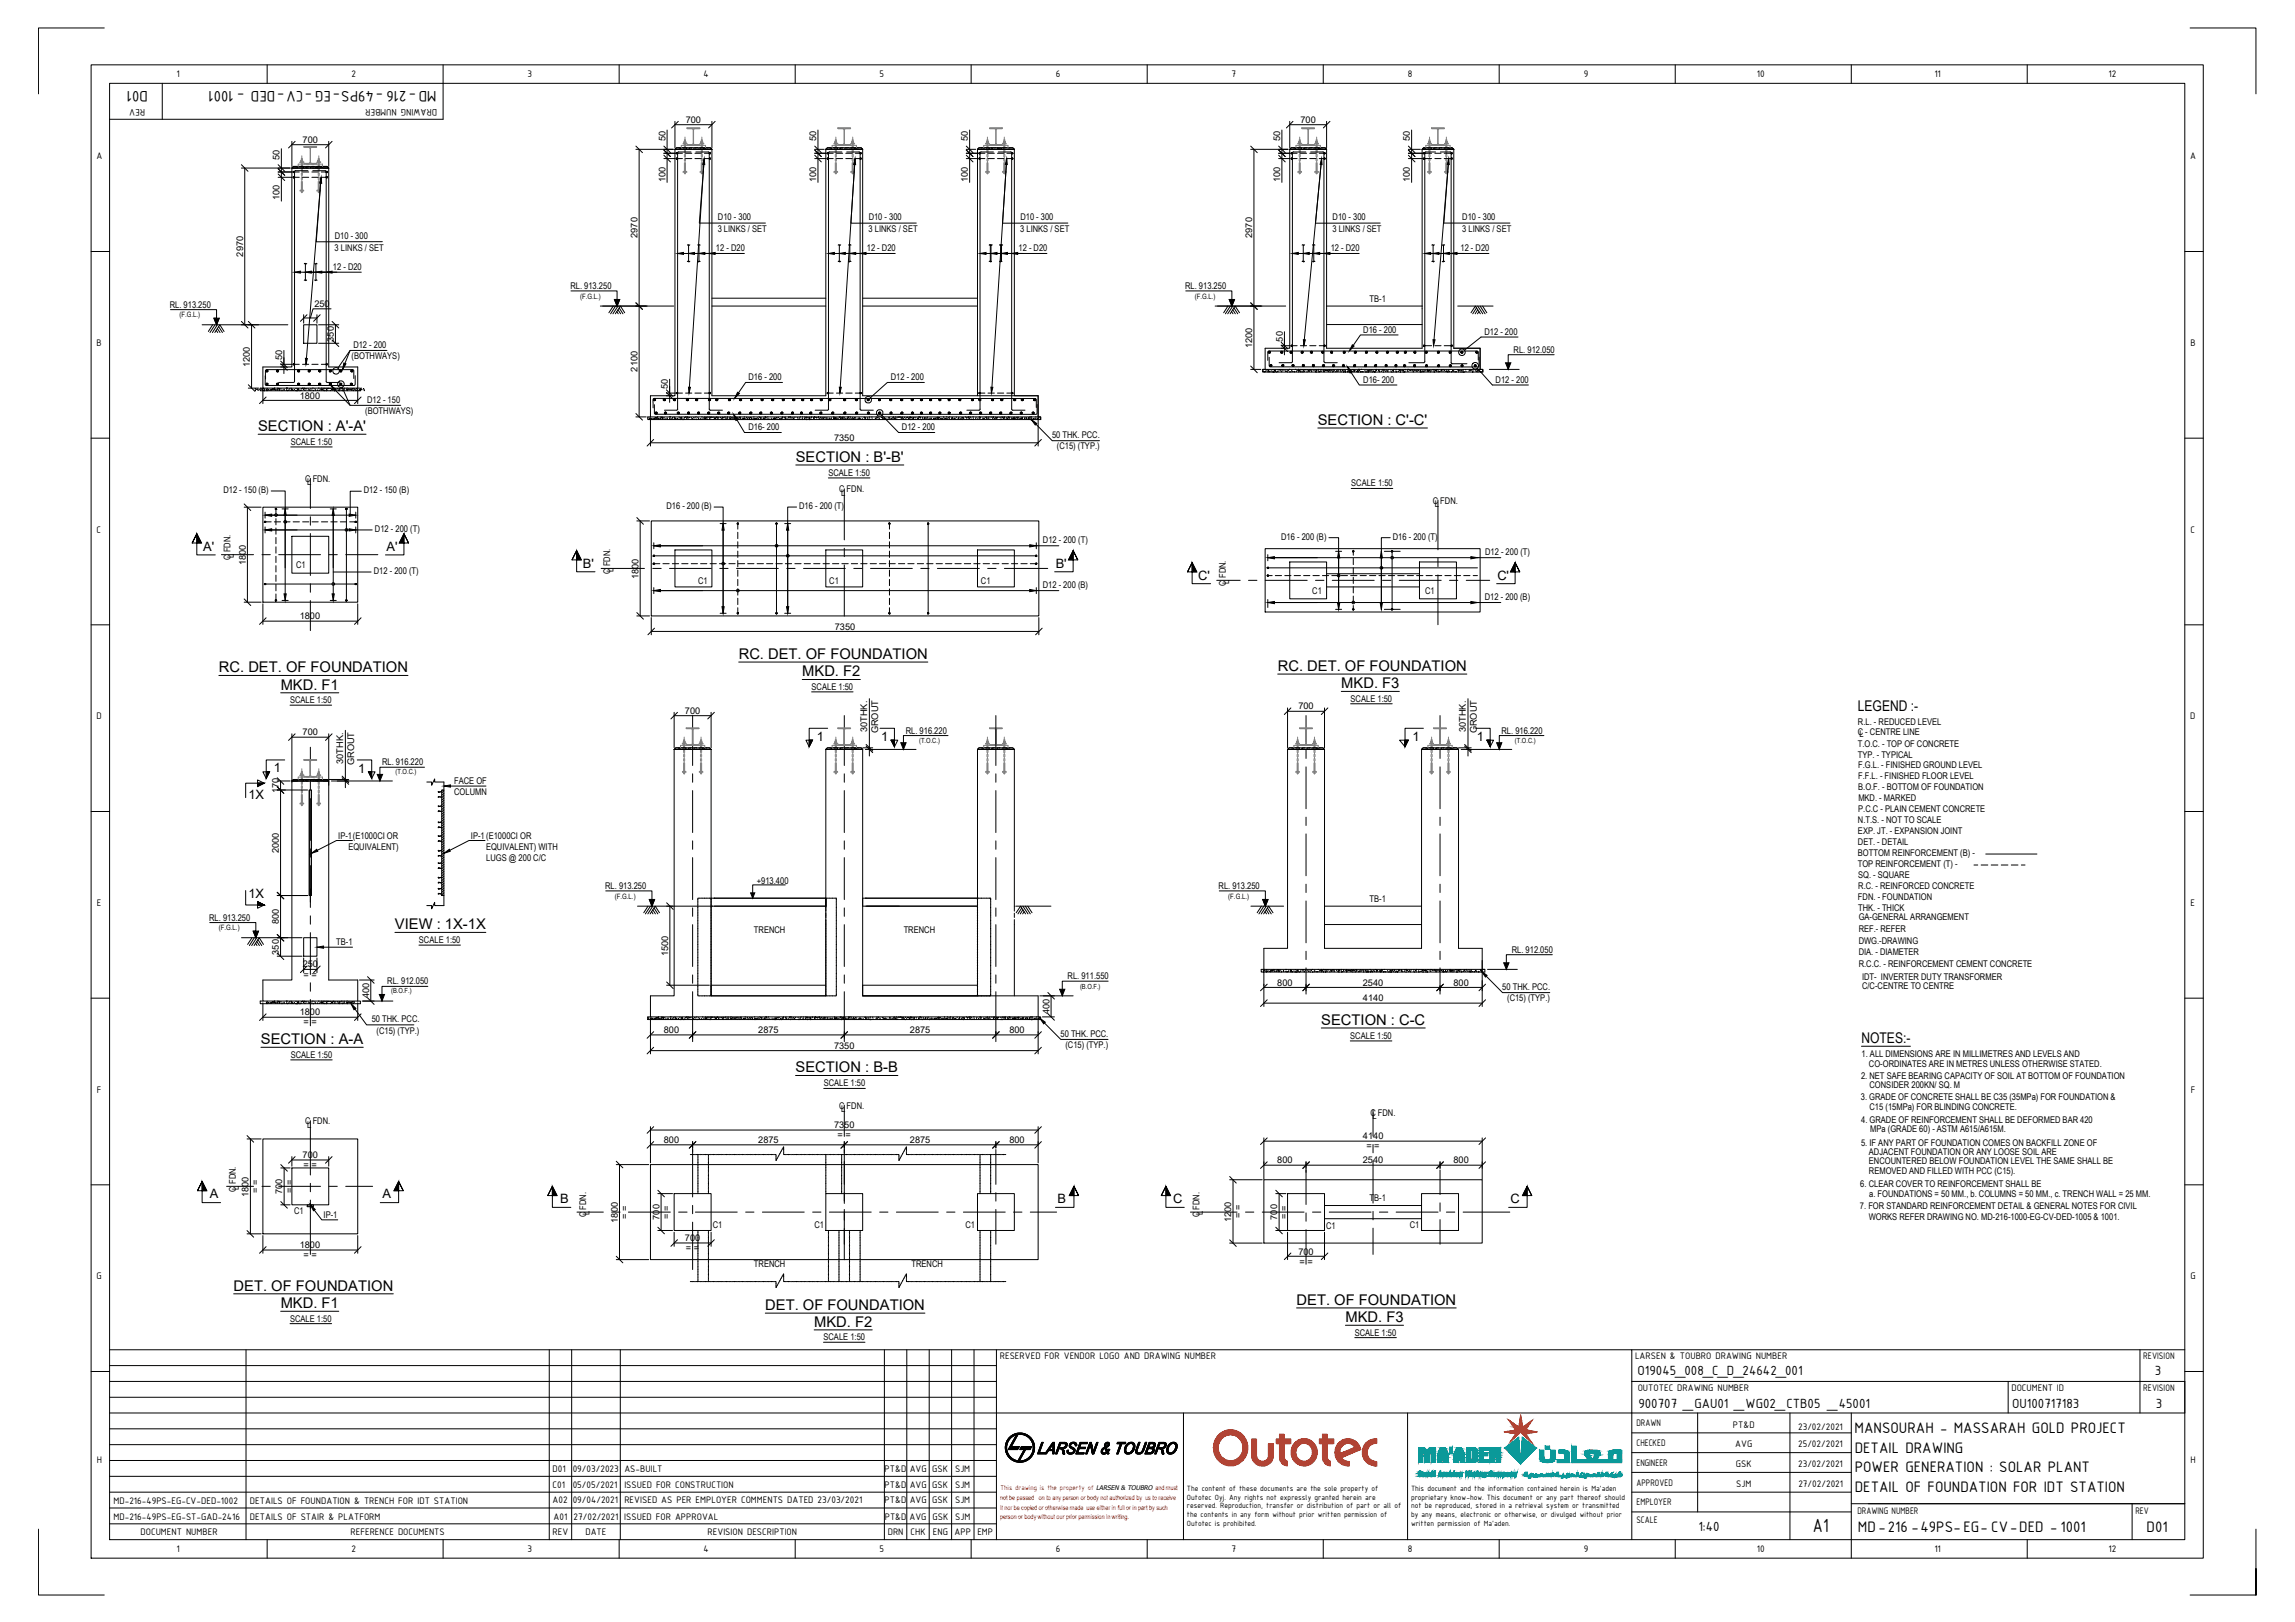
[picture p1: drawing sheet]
<svg xmlns="http://www.w3.org/2000/svg" width="841mm" height="594mm" viewBox="0 0 841 594" stroke-linecap="round" stroke-linejoin="round" font-family="sans-serif">
<defs><g id="words">
<text font-size="7.5" x="664.4" y="561.3">A1</text>
<g font-size="6">
<text x="54.2" y="33.4" transform="rotate(-180 54.2 33.4)">D01</text>
<text x="160" y="33.4" transform="rotate(-180 160 33.4)">MD-216 -49PS-EG -CV-DED - 1001</text>
<text x="679.6" y="524.8">MANSOURAH - MASSARAH GOLD PROJECT</text>
<text x="679.7" y="532">DETAIL DRAWING</text>
<text x="679.7" y="539.3">POWER GENERATION : SOLAR PLANT</text>
<text x="679.7" y="546.5">DETAIL OF FOUNDATION FOR IDT STATION</text>
<text x="680.8" y="561">MD-216 -49PS-EG- CV-DED - 1001</text>
<text x="786.6" y="561">D01</text>
</g>
<g font-size="5.4">
<text x="482.9" y="155.6">SECTION : C'-C'</text>
<text x="94.6" y="157.9">SECTION : A'-A'</text>
<text x="291.6" y="169.2">SECTION : B'-B'</text>
<text x="270.7" y="241.3">RC. DET. OF FOUNDATION</text>
<text x="468.2" y="245.7">RC. DET. OF FOUNDATION</text>
<text x="80.2" y="246.2">RC. DET. OF FOUNDATION</text>
<text x="294" y="247.7">MKD. F2</text>
<text x="102.9" y="252.6">MKD. F1</text>
<text x="491.5" y="252.1">MKD. F3</text>
<text x="680.8" y="260.3">LEGEND :-</text>
<text x="144.7" y="340.4">VIEW : 1X-1X</text>
<text x="484.2" y="375.4">SECTION : C-C</text>
<text x="95.6" y="382.4">SECTION : A-A</text>
<text x="682.1" y="382.1">NOTES:-</text>
<text x="291.5" y="392.8">SECTION : B-B</text>
<text x="85.6" y="472.7">DET. OF FOUNDATION</text>
<text x="102.9" y="479.1">MKD. F1</text>
<text x="280.4" y="479.8">DET. OF FOUNDATION</text>
<text x="475.1" y="477.9">DET. OF FOUNDATION</text>
<text x="298.4" y="485.9">MKD. F2</text>
<text x="493" y="484.3">MKD. F3</text>
</g>
<g font-size="5.2">
<text x="600.1" y="503.5">O19045_008_C_D_24642_001</text>
<text x="789.7" y="503.5">3</text>
<text x="600.4" y="515.6">900707 _GAU01 _WG02_CTB05 _45001</text>
<text x="737.3" y="515.6">OU100717183</text>
<text x="790" y="515.6">3</text>
<text x="622.4" y="560.6">1:40</text>
</g>
<g font-size="4.7">
<text x="74.5" y="201.7">A'</text>
<text x="141.6" y="201.7">A'</text>
<text x="213.6" y="207.9">B'</text>
<text x="386.9" y="207.9">B'</text>
<text x="439.1" y="212.3">C'</text>
<text x="548.7" y="212.3">C'</text>
<text x="299.3" y="271.3">1</text>
<text x="322.9" y="271.4">1</text>
<text x="517.6" y="271.3">1</text>
<text x="541.2" y="271.4">1</text>
<text x="100.3" y="282.9">1</text>
<text x="131.3" y="283">1</text>
<text x="91" y="292.7">1X</text>
<text x="91" y="329.1">1X</text>
<text x="76.9" y="438.9">A</text>
<text x="140.2" y="438.9">A</text>
<text x="205.2" y="440.7">B</text>
<text x="387.6" y="440.7">B</text>
<text x="429.9" y="440.7">C</text>
<text x="553.5" y="440.7">C</text>
</g>
<g font-size="3.7">
<text x="64.7" y="28.2">1</text>
<text x="128.8" y="28.3">2</text>
<text x="193.3" y="28.2">3</text>
<text x="257.8" y="28.2">4</text>
<text x="322.3" y="28.2">5</text>
<text x="386.9" y="28.3">6</text>
<text x="451.3" y="28.2">7</text>
<text x="515.9" y="28.2">8</text>
<text x="580.4" y="28.2">9</text>
<text x="643.8" y="28.2">10</text>
<text x="708.9" y="28.2">11</text>
<text x="772.7" y="28.3">12</text>
<text x="53.2" y="40.1" transform="rotate(-180 53.2 40.1)">REV</text>
<text x="160.2" y="40.1" transform="rotate(-180 160.2 40.1)">DRAWING NUMBER</text>
<text x="35.3" y="58.4">A</text>
<text x="802.6" y="58.4">A</text>
<text x="35.4" y="126.7">B</text>
<text x="802.7" y="126.7">B</text>
<text x="35.4" y="195.1">C</text>
<text x="802.7" y="195.1">C</text>
<text x="35.4" y="263.5">D</text>
<text x="802.6" y="263.5">D</text>
<text x="35.5" y="331.9">E</text>
<text x="802.8" y="331.9">E</text>
<text x="35.5" y="400.2">F</text>
<text x="802.8" y="400.2">F</text>
<text x="35.4" y="468.6">G</text>
<text x="802.7" y="468.6">G</text>
<text x="366.4" y="497.8">RESERVED FOR VENDOR LOGO AND DRAWING NUMBER</text>
<text x="599.2" y="497.8">LARSEN &amp; TOUBRO DRAWING NUMBER</text>
<text x="785.4" y="497.8">REVISION</text>
<text x="600.1" y="509.3">OUTOTEC DRAWING NUMBER</text>
<text x="737.1" y="509.3">DOCUMENT ID</text>
<text x="785.4" y="509.3">REVISION</text>
<text x="599.7" y="522.4">DRAWN</text>
<text x="635.1" y="522.9">PT&amp;D</text>
<text x="658.9" y="523.6">23/02/2021</text>
<text x="599.7" y="529.6">CHECKED</text>
<text x="635.9" y="530.1">AVG</text>
<text x="658.9" y="530.1">25/02/2021</text>
<text x="35.5" y="536">H</text>
<text x="202.5" y="539">D01</text>
<text x="209.9" y="539">09/03/2023</text>
<text x="228.8" y="539">AS-BUILT</text>
<text x="324.2" y="539">PT&amp;D</text>
<text x="333.4" y="539">AVG</text>
<text x="341.7" y="539">GSK</text>
<text x="350" y="539">SJM</text>
<text x="599.7" y="536.9">ENGINEER</text>
<text x="636.1" y="537.2">GSK</text>
<text x="658.9" y="537.3">23/02/2021</text>
<text x="802.7" y="536">H</text>
<text x="202.5" y="544.8">C01</text>
<text x="209.9" y="544.8">05/05/2021</text>
<text x="228.8" y="544.8">ISSUED FOR CONSTRUCTION</text>
<text x="324.2" y="544.8">PT&amp;D</text>
<text x="333.4" y="544.8">AVG</text>
<text x="341.7" y="544.8">GSK</text>
<text x="350" y="544.8">SJM</text>
<text x="599.7" y="544.1">APPROVED</text>
<text x="636.3" y="544.5">SJM</text>
<text x="659" y="544.6">27/02/2021</text>
<text x="41.6" y="550.9">MD-216-49PS-EG-CV-DED-1002</text>
<text x="91.6" y="550.9">DETAILS OF FOUNDATION &amp; TRENCH FOR IDT STATION</text>
<text x="202.5" y="550.6">A02</text>
<text x="209.9" y="550.6">09/04/2021</text>
<text x="228.8" y="550.6">REVISED AS PER EMPLOYER COMMENTS DATED 23/03/2021</text>
<text x="324.2" y="550.6">PT&amp;D</text>
<text x="333.4" y="550.6">AVG</text>
<text x="341.7" y="550.6">GSK</text>
<text x="350" y="550.6">SJM</text>
<text x="599.7" y="551.3">EMPLOYER</text>
<text x="41.6" y="556.7">MD-216-49PS-EG-ST-GAD-2416</text>
<text x="91.6" y="556.7">DETAILS OF STAIR &amp; PLATFORM</text>
<text x="202.8" y="556.7">A01</text>
<text x="210.2" y="556.7">27/02/2021</text>
<text x="228.8" y="556.7">ISSUED FOR APPROVAL</text>
<text x="324.2" y="556.7">PT&amp;D</text>
<text x="333.3" y="556.7">AVG</text>
<text x="341.7" y="556.7">GSK</text>
<text x="350.1" y="556.7">SJM</text>
<text x="599.7" y="558">SCALE</text>
<text x="680.7" y="554.4">DRAWING NUMBER</text>
<text x="782.6" y="554.4">REV</text>
<text x="51.5" y="562.2">DOCUMENT NUMBER</text>
<text x="128.5" y="562.2">REFERENCE DOCUMENTS</text>
<text x="202.5" y="562.2">REV</text>
<text x="214.5" y="562.2">DATE</text>
<text x="259.3" y="562.2">REVISION DESCRIPTION</text>
<text x="325.3" y="562.2">DRN</text>
<text x="333.7" y="562.2">CHK</text>
<text x="341.9" y="562.2">ENG</text>
<text x="349.8" y="562.2">APP</text>
<text x="358.2" y="562.2">EMP</text>
<text x="64.7" y="568.4">1</text>
<text x="128.8" y="568.5">2</text>
<text x="193.3" y="568.4">3</text>
<text x="257.8" y="568.4">4</text>
<text x="322.3" y="568.4">5</text>
<text x="386.9" y="568.5">6</text>
<text x="451.3" y="568.4">7</text>
<text x="515.9" y="568.4">8</text>
<text x="580.4" y="568.5">9</text>
<text x="643.8" y="568.4">10</text>
<text x="708.9" y="568.4">11</text>
<text x="772.7" y="568.5">12</text>
</g>
<g font-size="3.4">
<text x="251.3" y="45">700</text>
<text x="476.6" y="45">700</text>
<text x="110.9" y="52.4">700</text>
<text x="243.8" y="51.8" transform="rotate(-90 243.8 51.8)">50</text>
<text x="299.1" y="51.8" transform="rotate(-90 299.1 51.8)">50</text>
<text x="354.7" y="51.8" transform="rotate(-90 354.7 51.8)">50</text>
<text x="469.1" y="51.8" transform="rotate(-90 469.1 51.8)">50</text>
<text x="516.7" y="51.8" transform="rotate(-90 516.7 51.8)">50</text>
<text x="102.5" y="58.7" transform="rotate(-90 102.5 58.7)">50</text>
<text x="243.8" y="66.6" transform="rotate(-90 243.8 66.6)">100</text>
<text x="299.1" y="66.6" transform="rotate(-90 299.1 66.6)">100</text>
<text x="354.7" y="66.6" transform="rotate(-90 354.7 66.6)">100</text>
<text x="469.1" y="66.6" transform="rotate(-90 469.1 66.6)">100</text>
<text x="516.7" y="66.6" transform="rotate(-90 516.7 66.6)">100</text>
<text x="102.5" y="73.4" transform="rotate(-90 102.5 73.4)">100</text>
<text x="263.1" y="80.7">D10 - 300</text>
<text x="318.3" y="80.7">D10 - 300</text>
<text x="373.9" y="80.7">D10 - 300</text>
<text x="488.3" y="80.7">D10 - 300</text>
<text x="535.9" y="80.7">D10 - 300</text>
<text x="122.7" y="87.5">D10 - 300</text>
<text x="233.6" y="87.1" transform="rotate(-90 233.6 87.1)">2970</text>
<text x="263" y="84.9">3 LINKS / SET</text>
<text x="318.3" y="84.9">3 LINKS / SET</text>
<text x="373.9" y="84.9">3 LINKS / SET</text>
<text x="458.9" y="87.1" transform="rotate(-90 458.9 87.1)">2970</text>
<text x="488.3" y="84.9">3 LINKS / SET</text>
<text x="535.8" y="84.9">3 LINKS / SET</text>
<text x="89.1" y="94" transform="rotate(-90 89.1 94)">2970</text>
<text x="122.6" y="91.8">3 LINKS / SET</text>
<text x="262.4" y="91.9">12 - D20</text>
<text x="317.7" y="91.9">12 - D20</text>
<text x="373.2" y="91.9">12 - D20</text>
<text x="487.7" y="91.9">12 - D20</text>
<text x="535.2" y="91.9">12 - D20</text>
<text x="122" y="98.7">12 - D20</text>
<text x="209" y="105.8">RL. 913.250</text>
<text x="434.3" y="105.8">RL. 913.250</text>
<text x="62.2" y="112.7">RL. 913.250</text>
<text x="115.2" y="112.5">250</text>
<text x="501.9" y="110.7">TB-1</text>
<text x="122.3" y="125.1" transform="rotate(-90 122.3 125.1)">350</text>
<text x="470.1" y="125.1" transform="rotate(-90 470.1 125.1)">50</text>
<text x="499.6" y="121.9">D16 - 200</text>
<text x="544" y="122.7">D12 - 200</text>
<text x="103.4" y="131.9" transform="rotate(-90 103.4 131.9)">50</text>
<text x="128.8" y="131.7">(BOTHWAYS)</text>
<text x="129.5" y="127.6">D12 - 200</text>
<text x="458.9" y="127.6" transform="rotate(-90 458.9 127.6)">1200</text>
<text x="554.7" y="129.1">RL. 912.050</text>
<text x="91.6" y="134.4" transform="rotate(-90 91.6 134.4)">1200</text>
<text x="233.6" y="136.1" transform="rotate(-90 233.6 136.1)">2100</text>
<text x="244.8" y="142.5" transform="rotate(-90 244.8 142.5)">50</text>
<text x="274.3" y="139.3">D16 - 200</text>
<text x="326.4" y="139.3">D12 - 200</text>
<text x="499.6" y="140.3">D16- 200</text>
<text x="548.1" y="140.3">D12 - 200</text>
<text x="109.8" y="146">1800</text>
<text x="134.5" y="147.7">D12 - 150</text>
<text x="133.8" y="151.8">(BOTHWAYS)</text>
<text x="274.3" y="157.6">D16- 200</text>
<text x="305.6" y="161.5">7350</text>
<text x="330.5" y="157.6">D12 - 200</text>
<text x="385.5" y="160.5">50 THK. PCC.</text>
<text x="106.5" y="163">SCALE 1:50</text>
<text x="387.3" y="164.6">(C15) (TYP.)</text>
<text x="111.8" y="176.6">C FDN.</text>
<text x="112.6" y="177.8">L</text>
<text x="303.6" y="174.4">SCALE 1:50</text>
<text x="495.2" y="178.2">SCALE 1:50</text>
<text x="81.9" y="180.5">D12 - 150 (B)</text>
<text x="133.3" y="180.7">D12 - 150 (B)</text>
<text x="307.5" y="180.4">C FDN.</text>
<text x="308.2" y="181.6">L</text>
<text x="525" y="184.5">C FDN.</text>
<text x="525.8" y="185.7">L</text>
<text x="244.2" y="186.4">D16 - 200 (B)</text>
<text x="292.8" y="186.4">D16 - 200 (T)</text>
<text x="137.4" y="194.9">D12 - 200 (T)</text>
<text x="469.5" y="197.7">D16 - 200 (B)</text>
<text x="510.4" y="197.7">D16 - 200 (T)</text>
<text x="382.2" y="199.1">D12 - 200 (T)</text>
<text x="544.2" y="203.2">D12 - 200 (T)</text>
<text x="84.5" y="205.1" transform="rotate(-90 84.5 205.1)">C FDN.</text>
<text x="85.7" y="204.4" transform="rotate(-90 85.7 204.4)">L</text>
<text x="90" y="207" transform="rotate(-90 90 207)">1800</text>
<text x="108.5" y="208">C1</text>
<text x="224.8" y="209.4" transform="rotate(-90 224.8 209.4)">L</text>
<text x="137" y="210.3">D12 - 200 (T)</text>
<text x="223.6" y="210.1" transform="rotate(-90 223.6 210.1)">C FDN.</text>
<text x="234" y="212" transform="rotate(-90 234 212)">1800</text>
<text x="255.8" y="214">C1</text>
<text x="303.9" y="214">C1</text>
<text x="359.5" y="214">C1</text>
<text x="382.1" y="215.5">D12 - 200 (B)</text>
<text x="449.2" y="214.5" transform="rotate(-90 449.2 214.5)">C FDN.</text>
<text x="450.4" y="213.8" transform="rotate(-90 450.4 213.8)">L</text>
<text x="480.9" y="217.5">C1</text>
<text x="522.3" y="217.5">C1</text>
<text x="544.1" y="219.8">D12 - 200 (B)</text>
<text x="109.8" y="226.8">1800</text>
<text x="305.9" y="230.6">7350</text>
<text x="106.3" y="257.6">SCALE 1:50</text>
<text x="297.4" y="252.7">SCALE 1:50</text>
<text x="494.9" y="257">SCALE 1:50</text>
<text x="251" y="261.5">700</text>
<text x="475.8" y="259.8">700</text>
<text x="110.9" y="269.3">700</text>
<text x="317.7" y="268.1" transform="rotate(-90 317.7 268.1)">30THK.</text>
<text x="321.8" y="268.6" transform="rotate(-90 321.8 268.6)">GROUT</text>
<text x="331.9" y="268.8">RL. 916.220</text>
<text x="537.1" y="268.1" transform="rotate(-90 537.1 268.1)">30THK.</text>
<text x="541.2" y="268.6" transform="rotate(-90 541.2 268.6)">GROUT</text>
<text x="550.2" y="268.8">RL. 916.220</text>
<text x="680.8" y="269.2">C - CENTRE LINE</text>
<text x="680.9" y="265.6">R.L. - REDUCED LEVEL</text>
<text x="680.8" y="273.6">T.O.C. - TOP OF CONCRETE</text>
<text x="681.5" y="270">L</text>
<text x="125.7" y="279.7" transform="rotate(-90 125.7 279.7)">30THK.</text>
<text x="129.8" y="280.2" transform="rotate(-90 129.8 280.2)">GROUT</text>
<text x="140" y="280.4">RL. 916.220</text>
<text x="680.8" y="277.6">TYP. - TYPICAL</text>
<text x="681" y="281.3">F.G.L. - FINISHED GROUND LEVEL</text>
<text x="166.4" y="287">FACE OF</text>
<text x="681" y="285.3">F.F.L. - FINISHED FLOOR LEVEL</text>
<text x="102.2" y="290.6" transform="rotate(-90 102.2 290.6)">170</text>
<text x="166.4" y="291.3">COLUMN</text>
<text x="681" y="289.3">B.O.F. - BOTTOM OF FOUNDATION</text>
<text x="681" y="293.2">MKD. - MARKED</text>
<text x="681" y="297.4">P.C.C - PLAIN CEMENT CONCRETE</text>
<text x="680.9" y="301.4">N.T.S. - NOT TO SCALE</text>
<text x="680.9" y="305.6">EXP. JT. - EXPANSION JOINT</text>
<text x="124" y="307.1">IP-1(E1000CI OR</text>
<text x="127.7" y="311.2">EQUIVALENT)</text>
<text x="172.6" y="307.1">IP-1(E1000CI OR</text>
<text x="178.1" y="311.2">EQUIVALENT) WITH</text>
<text x="680.9" y="309.5">DET. - DETAIL</text>
<text x="102.2" y="312.4" transform="rotate(-90 102.2 312.4)">2000</text>
<text x="178.2" y="315.3">LUGS @ 200 C/C</text>
<text x="680.8" y="317.6">TOP REINFORCEMENT (T) -</text>
<text x="680.8" y="313.6">BOTTOM REINFORCEMENT (B) -</text>
<text x="277.4" y="323.6">+913.400</text>
<text x="680.9" y="321.7">SQ. - SQUARE</text>
<text x="221.8" y="325.6">RL. 913.250</text>
<text x="446.6" y="325.6">RL. 913.250</text>
<text x="680.9" y="329.6">FDN. - FOUNDATION</text>
<text x="681" y="325.6">R.C. - REINFORCED CONCRETE</text>
<text x="501.9" y="330.5">TB-1</text>
<text x="680.9" y="333.8">THK. - THICK</text>
<text x="76.7" y="337.2">RL. 913.250</text>
<text x="102.2" y="338.5" transform="rotate(-90 102.2 338.5)">800</text>
<text x="276.3" y="341.7">TRENCH</text>
<text x="331.2" y="341.7">TRENCH</text>
<text x="681.1" y="337">GA-GENERAL ARRANGEMENT</text>
<text x="681.1" y="341.4">REF.- REFER</text>
<text x="123.2" y="346">TB-1</text>
<text x="153.5" y="345.4">SCALE 1:50</text>
<text x="681.1" y="345.7">DWG.-DRAWING</text>
<text x="102.2" y="349.7" transform="rotate(-90 102.2 349.7)">350</text>
<text x="244.8" y="350.2" transform="rotate(-90 244.8 350.2)">1500</text>
<text x="554" y="348.9">RL. 912.050</text>
<text x="681.1" y="349.9">DIA. - DIAMETER</text>
<text x="110.9" y="354.2">250</text>
<text x="111.3" y="358.3">= =</text>
<text x="391.2" y="358.6">RL. 911.550</text>
<text x="681.1" y="354.3">R.C.C. - REINFORCEMENT CEMENT CONCRETE</text>
<text x="682.4" y="358.8">IDT- INVERTER DUTY TRANSFORMER</text>
<text x="135.2" y="365.5" transform="rotate(-90 135.2 365.5)">400</text>
<text x="141.9" y="360.5">RL. 912.050</text>
<text x="468.1" y="361">800</text>
<text x="499.4" y="361">2540</text>
<text x="532.6" y="361">800</text>
<text x="550.5" y="362.7">50 THK. PCC.</text>
<text x="682.4" y="362.2">C/C-CENTRE TO CENTRE</text>
<text x="109.8" y="371.9">1800</text>
<text x="384.5" y="371.3" transform="rotate(-90 384.5 371.3)">400</text>
<text x="499.5" y="366.8">4140</text>
<text x="552.3" y="366.8">(C15) (TYP.)</text>
<text x="111.3" y="375.6">= =</text>
<text x="136.2" y="374.5">50 THK. PCC.</text>
<text x="138" y="378.5">(C15) (TYP.)</text>
<text x="243.3" y="378.4">800</text>
<text x="277.9" y="378.4">2875</text>
<text x="333.4" y="378.4">2875</text>
<text x="369.9" y="378.4">800</text>
<text x="388.6" y="379.8">50 THK. PCC.</text>
<text x="390.4" y="383.9">(C15) (TYP.)</text>
<text x="494.8" y="380.6">SCALE 1:50</text>
<text x="106.5" y="387.5">SCALE 1:50</text>
<text x="305.6" y="384.2">7350</text>
<text x="682.2" y="387.1">1. ALL DIMENSIONS ARE IN MILLIMETRES AND LEVELS AND</text>
<text x="682" y="395.1">2. NET SAFE BEARING CAPACITY OF SOIL AT BOTTOM OF FOUNDATION</text>
<text x="684.9" y="390.7">CO-ORDINATES ARE IN METRES UNLESS OTHERWISE STATED.</text>
<text x="301.9" y="397.9">SCALE 1:50</text>
<text x="685.1" y="398.7">CONSIDER 200KN/ SQ. M</text>
<text x="307.5" y="406.1">C FDN.</text>
<text x="308.2" y="407.3">L</text>
<text x="681.9" y="402.8">3. GRADE OF CONCRETE SHALL BE C35 (35MPa) FOR FOUNDATION &amp;</text>
<text x="685.1" y="406.7">C15 (15MPa) FOR BLINDING CONCRETE.</text>
<text x="111.8" y="411.8">C FDN.</text>
<text x="112.6" y="413">L</text>
<text x="305.6" y="413.2">7350</text>
<text x="502.2" y="408.8">C FDN.</text>
<text x="502.9" y="410">L</text>
<text x="682.1" y="411.1">4. GRADE OF REINFORCEMENT SHALL BE DEFORMED BAR 420</text>
<text x="243.3" y="418.7">800</text>
<text x="277.9" y="418.7">2875</text>
<text x="306.9" y="416.9">= =</text>
<text x="333.4" y="418.7">2875</text>
<text x="369.9" y="418.7">800</text>
<text x="499.5" y="417.3">4140</text>
<text x="682" y="419.6">5. IF ANY PART OF FOUNDATION COMES ON BACKFILL ZONE OF</text>
<text x="685.4" y="414.7">MPa (GRADE 60) - ASTM A615/A615M.</text>
<text x="110.9" y="424.2">700</text>
<text x="500.7" y="421">= =</text>
<text x="684.9" y="423">ADJACENT FOUNDATION OR ANY LOOSE SOIL ARE</text>
<text x="111.3" y="427.9">= =</text>
<text x="468.1" y="426.1">800</text>
<text x="499.4" y="426.1">2540</text>
<text x="532.6" y="426.1">800</text>
<text x="684.9" y="430.1">REMOVED AND FILLED WITH PCC (C15).</text>
<text x="684.9" y="426.5">ENCOUNTERED BELOW FOUNDATION LEVEL THE SAME SHALL BE</text>
<text x="86.4" y="436.5" transform="rotate(-90 86.4 436.5)">C FDN.</text>
<text x="87.6" y="435.7" transform="rotate(-90 87.6 435.7)">L</text>
<text x="94.8" y="437" transform="rotate(-90 94.8 437)">= =</text>
<text x="103.4" y="437.3" transform="rotate(-90 103.4 437.3)">700</text>
<text x="107.1" y="437" transform="rotate(-90 107.1 437)">= =</text>
<text x="681.7" y="434.7">6. CLEAR COVER TO REINFORCEMENT SHALL BE</text>
<text x="91.1" y="438.4" transform="rotate(-90 91.1 438.4)">1800</text>
<text x="501.9" y="440.1">TB-1</text>
<text x="681.6" y="442.8">7. FOR STANDARD REINFORCEMENT DETAIL &amp; GENERAL NOTES FOR CIVIL</text>
<text x="685" y="438.4">a. FOUNDATIONS = 50 MM., b. COLUMNS = 50 MM., c. TRENCH WALL = 25 MM.</text>
<text x="107.8" y="444.6">C1</text>
<text x="118.6" y="446.1">IP-1</text>
<text x="214.8" y="445.9" transform="rotate(-90 214.8 445.9)">C FDN.</text>
<text x="216" y="445.1" transform="rotate(-90 216 445.1)">L</text>
<text x="226.4" y="447.8" transform="rotate(-90 226.4 447.8)">1800</text>
<text x="230.1" y="446.4" transform="rotate(-90 230.1 446.4)">= =</text>
<text x="241.6" y="446.7" transform="rotate(-90 241.6 446.7)">700</text>
<text x="245.3" y="446.4" transform="rotate(-90 245.3 446.4)">= =</text>
<text x="261.2" y="449.7">C1</text>
<text x="298.4" y="449.7">C1</text>
<text x="353.8" y="449.7">C1</text>
<text x="439.6" y="445.9" transform="rotate(-90 439.6 445.9)">C FDN.</text>
<text x="440.8" y="445.1" transform="rotate(-90 440.8 445.1)">L</text>
<text x="451.2" y="447.5" transform="rotate(-90 451.2 447.5)">1200</text>
<text x="454.9" y="446.2" transform="rotate(-90 454.9 446.2)">= =</text>
<text x="468.1" y="446.7" transform="rotate(-90 468.1 446.7)">700</text>
<text x="471.7" y="446.4" transform="rotate(-90 471.7 446.4)">= =</text>
<text x="516.6" y="449.8">C1</text>
<text x="684.8" y="446.8">WORKS REFER DRAWING NO. MD-216-1000-EG-CV-DED-1005 &amp; 1001.</text>
<text x="251" y="454.6">700</text>
<text x="485.9" y="450">C1</text>
<text x="109.8" y="457.2">1800</text>
<text x="111.3" y="460.8">= =</text>
<text x="251.4" y="458.3">= =</text>
<text x="475.8" y="459.5">700</text>
<text x="276.3" y="464">TRENCH</text>
<text x="334" y="464">TRENCH</text>
<text x="476.2" y="463.2">= =</text>
<text x="106.3" y="484.1">SCALE 1:50</text>
<text x="301.8" y="490.9">SCALE 1:50</text>
<text x="496.5" y="489.2">SCALE 1:50</text>
</g>
<g font-size="3">
<text x="435" y="546.1">The content of these documents are the sole property of</text>
<text x="435" y="549.3">Outotec Oyj. Any rights not expressly granted herein are</text>
<text x="517.1" y="546.1">This document and the information contained herein is Ma'aden</text>
<text x="517.1" y="549.3">proprietary know-how. This document or any part thereof should</text>
<text x="435" y="552.5">reserved. Reproduction, transfer or distribution of part or all of</text>
<text x="435" y="555.7">the contents in any form without prior written permission of</text>
<text x="517.1" y="552.5">not be reproduced, stored in a retrieval system or transmitted</text>
<text x="517.1" y="555.7">by any means, electronic or otherwise, or divulged without prior</text>
<text x="435" y="558.9">Outotec is prohibited.</text>
<text x="517.1" y="558.9">written permission of Ma'aden.</text>
</g>
<g font-size="2.7">
<text x="212.6" y="109.3">(F.G.L.)</text>
<text x="437.8" y="109.3">(F.G.L.)</text>
<text x="65.8" y="116.2">(F.G.L.)</text>
<text x="225.3" y="329.1">(F.G.L.)</text>
<text x="450.1" y="329.1">(F.G.L.)</text>
<text x="80.2" y="340.7">(F.G.L.)</text>
</g>
<text font-size="2.7" fill="#f00" x="366.6" y="545.9">This drawing is the property of</text>
<g font-size="2.6">
<text x="336.8" y="272">(T.O.C.)</text>
<text x="555.1" y="272">(T.O.C.)</text>
<text x="145" y="283.6">(T.O.C.)</text>
<text x="143.3" y="363.7">(B.O.F.)</text>
<text x="395.8" y="362.2">(B.O.F.)</text>
</g>
<text font-size="2.4" x="401.6" y="545.9">LARSEN &amp; TOUBRO and must</text>
<g font-size="2.4" fill="#f00">
<text x="366.5" y="549.4">not be passed on to any person or body not authorized by us to receive</text>
<text x="366.5" y="552.9">it nor be copied or otherwise made use either in full or in part by such</text>
<text x="366.5" y="556.4">person or body without our prior permission in writing.</text>
</g>
</g></defs>
<!-- layer: 0 -->
<g fill="none" stroke="#000" stroke-width=".37">
<path d="M108.1 51.8l-2.4 2.4M121.7 51.8l-2.4 2.4M233 53.5l2.4 2.4M243.3 54.9l2.4 2.5M243.3 53.5l2.4 2.4M243.3 56.9l2.4 2.4M247.3 54.7l.6-.6h12.4l.6 .6zM248.6 44.5l-2.5 2.4M249.3 54.3h.1M250.9 54.2l.1 .1zM254.2 54.7h.1M255.5 54.1h.1"/>
<path d="M256.7 54.7h.1M256.7 54.7h-.1M256.9 54.3l.2 .1zM257.2 54.6h.1M258.4 54.4h.2zM260.9 54.7v90.2h41.7v-90.2h13.5M260.9 54.7h-13.6v90.2h-8.9v7.8h142M262.1 44.5l-2.4 2.4M298.6 54.9l2.4 2.5M298.6 53.5l2.4 2.4M298.6 56.9l2.4 2.4M302.6 54.7l.6-.6h12.4l.5 .6z"/>
<path d="M304.7 54.3h.1M306.1 54.2h.1M309.5 54.7h.1M310.8 54.1h.1M312 54.7h.1M312 54.7h-.2M312.2 54.3l.2 .1zM312.5 54.7h.1M313.8 54.4h.1M316.1 54.7v90.2h64.3v7.8M354.1 54.9l2.5 2.5M354.1 53.5l2.5 2.4"/>
<path d="M354.1 56.9l2.5 2.4M358.2 54.7v90.2M358.2 54.7h13.5v90.2h8.7v7.8M358.8 54.1h12.3l.6 .6h-13.5zM359.7 54.1l.1 .1M359.8 54.1v.1M361.6 54.7h-.1M361.6 54.7h.1M362.7 54.7l-.2-.2 .2 .2M363.5 54.4h.1M365.3 54.2l.2 .2zM365.4 54.1l.1 .1"/>
<path d="M365.5 54.1v.1M366 54.4h.1M458.3 53.5l2.4 2.4M468.6 54.9l2.4 2.5M468.6 53.5l2.4 2.4M468.6 56.9l2.4 2.4M473.2 54.1h12.4l.5 .6h-13.5zM473.8 44.5l-2.4 2.4M474.6 54.3h.1M476.2 54.2h.1M479.5 54.7h.1M480.8 54.1h.1"/>
<path d="M482 54.7h.1M482 54.7h-.2M482.2 54.3l.2 .1zM482.5 54.6h.1M483.8 54.4h.1M486.1 54.7h-13.5v72.9h-9v7.7h78.8M486.1 54.7v57.4h35.1v-57.4h11.6M487.4 44.5l-2.4 2.4M516.1 54.9l2.4 2.5M516.1 53.5l2.4 2.4M516.1 56.9l2.4 2.4M521.7 54.1h10.5l.6 .6h-11.6z"/>
<path d="M522.2 54.3h.1M523.7 54.2l.1 .2zM527.1 54.7h.1M528.3 54.1h.1M529.5 54.7h.1M529.5 54.7h-.1M529.7 54.3l.2 .1zM530 54.6h.1M531.2 54.4h.2zM532.8 54.7v72.9M88.5 60.3l2.4 2.4M101.9 61.8l2.4 2.4"/>
<path d="M101.9 60.3l2.4 2.4M101.9 63.7l2.4 2.4M107.5 61h12.4l.6 .6h-13.5zM109.1 61.1h.1M110.5 61.1h.1M113.8 61.6h.1M115.1 61h.1M116.2 61.6h.1M116.5 61.1l.2 .2zM116.8 61.6h.1M118.1 61.3h.1M120.5 61.6h-13.5v72.8h-10.7v7.8h34.8"/>
<path d="M120.5 61.6v72.8h10.6v7.8M62.5 113.4h16.9v5.6v-2.5h-1l1 2.5 .9-2.5M88.5 117.7l2.4 2.4M91 117.7l2.4 2.4M112.5 115.3l-2.4 2.4M117.3 115.3l-2.4 2.4M121.7 117.7l2.4 2.4M209.2 106.6h16.9v5.5v-2.4h-.9l.9 2.4 1-2.4M233 110.9l2.4 2.4M260.9 112.1h41.7M260.9 109.2h41.7M316.1 112.1h42.1"/>
<path d="M316.1 109.2h42.1M434.5 106.6h16.9v5.5v-2.4h-.9l.9 2.4 1-2.4M458.3 110.9l2.4 2.4M486.1 113.1v14.5h35.1v-14.5M486.1 118.9h35.1M102.9 133.2l2.4 2.4M102.9 132.2l2.4 2.5M121.7 124.5l2.4 2.4M128.3 128.4l-4.5 6.5M458.3 134.1l2.4 2.4M463.6 135.3h-.9v1h80.7v-1h-1M464.8 135.6h.1"/>
<path d="M465.1 136h.1M466.6 136.2v.1M466.6 136.2h.1M466.7 136.2v.1M467 135.7h.1M468.8 135.3l.2 .2zM469.3 135.3l.1 .2zM469.5 126.4l2.4 2.4M469.5 125.4l2.4 2.4M471.1 135.9l.1 .2zM474.2 136.1l.1 .1zM475.7 135.6h.1"/>
<path d="M476 135.8h.1M476.7 136.3l-.1-.2 .2 .2M477.5 136.2v.1M477.9 135.4h.1M479.4 135.8l.2 .2zM480.2 135.4l.1 .2zM482 136l.1 .1zM482.2 135.5l.2 .1zM483.3 136.1h.1M485.1 135.8l.2 .1zM485.1 135.3h.1M485.2 135.3h.1"/>
<path d="M486.6 135.7h.1M486.9 135.5h.1M491.1 135.4l.1 .2zM492.5 136.2l-.1 .1M492.5 136.2v.1M492.9 136l.1 .2zM494.2 135.8h.1M495.7 135.3h.1M496 135.5h.1M497.4 135.8h.1M498.7 136.3h.1M501.3 135.8l.3 .2z"/>
<path d="M501.6 136.2v.1M501.6 136.2l-.2 .1M502 135.5l.1 .2zM503.2 135.9l.2 .2zM503.8 136.1v.2zM504.1 135.5l.2 .2zM505.1 135.6h.1M506.5 135.3h.2M507 135.3h.1M507.1 135.3h.1M508.3 135.8h.1M512.3 136h.1"/>
<path d="M512.9 135.6v.1zM514.2 135.6l.1 .2zM514.6 136.1h.1M516 135.3h.2M517.4 135.3h.1M519.2 135.9h.1M520.6 136.3h.1M521.4 136.1h.2zM523.3 135.8l.2 .2-.1-.2M523.7 135.6l.1 .2zM525.1 135.3l.2 .2zM525.5 136.2h.1"/>
<path d="M526.1 135.5h.3l-.1 .2zM528.3 135.3v.2zM529 135.3h.1M530 135.9l.1 .2zM530.5 136.1h.1M532.3 135.8l.2 .1zM532.8 127.6h9.6v7.7M534.2 135.4h.1M534.6 135.6h.1M536.4 136.3h.1M539.1 135.4l.1 .2zM539.6 136.1h.1"/>
<path d="M540.9 136l.1 .1zM541.4 134.9l5.5 6.1M541.4 135.8h.1M542.6 136.3h.1M542.7 123.4l-6.1 4.9M543.4 135.5v.1M545.8 135.3h10.9M569.5 129.9h-16.8v5.4M91 140.9l2.4 2.4M96 142.4h.1M96.3 142.2h-.9v.9h36.7v-.9h-1M96.6 143l.3-.1-.1 .2z"/>
<path d="M97.5 145.4l-2.4 2.4M97.8 143h.1M98.1 142.8h.1M99.4 142.6h.3l-.1 .2zM100.1 142.5h.1M100.5 142.2h.1M101.8 142.2h.1M102.3 142.3l.1 .2zM102.3 142.7l.1 .2zM106.9 142.5h.1M107.3 142.9h.1M108.8 143.1h-.1"/>
<path d="M108.8 143.1h.1M109 142.5l.2 .2zM111 142.2h.1M111.4 142.2l.1 .1zM113.2 142.7l.2 .1zM116.2 143h.1M117.7 142.5l.1 .2zM118.1 142.6h.1M118.8 143.1l-.2-.1 .3-.1-.1 .2M119.5 143.1h.1M119.9 142.2l.2 .2zM121.4 142.6l.2 .2z"/>
<path d="M122.3 142.2h.1M124.1 142.8h.1M124.2 142.3l.2 .2zM125.5 143h.1M125.4 141.8l2.9 6.7M127.2 142.7h.1M127.2 142.2h.1M128.6 142.5l.2 .1zM129.1 142.5h.1M132.3 145.4l-2.4 2.4M133.2 142.3h.1M233 151.5l2.4 2.4"/>
<path d="M238.2 153.5h.1M238.4 152.7h-1v1h144v-1h-1M238.4 153.4l.2 .1zM239.8 153.2l.2 .2zM240.3 153h.1M240.9 152.7h.2M241 152.7h.1M242.2 152.7h.1M242.6 152.8l.2 .2zM242.7 153.2l.1 .2zM244.2 143.8l2.4 2.4M244.2 142.8l2.4 2.4"/>
<path d="M245.6 152.7h.1M247.3 153h.1M247.6 153.4h.1M249.2 153.6l-.2 .1M249.2 153.6v.1M249.4 153.1l.1 .1zM251.2 152.7h.1M251.8 152.7l.2 .1zM253.6 153.3v.2zM256.6 153.5l.2 .1zM258.1 153h.1M258.5 153.2h.1"/>
<path d="M259.2 153.7l-.2-.2 .2 .2M259.9 153.6v.1M260.3 152.8h.1M261.8 153.2l.2 .2zM262.7 152.8v.2zM264.4 153.4l.1 .1zM264.6 152.9l.2 .1zM265.7 153.5h.1M267.5 153.2l.2 .1zM267.6 152.7h.1M269 153.1l.1 .2zM269.4 152.9h.1"/>
<path d="M273.5 152.8l.1 .2zM274.9 153.7h.1M275.3 153.4l.1 .2zM276.6 153.2h.1M278.2 152.7h.1M278.5 152.9l.1 .1zM279.9 153.2h.1M281 153.5h.2zM283.8 153.2l.2 .2zM284 153.6v.1M284 153.6l-.1 .1M284.4 152.9l.2 .1z"/>
<path d="M285.7 153.3l.2 .2zM286.2 153.5l.1 .2zM286.6 152.9l.2 .2zM287.6 153h.1M289 152.7h.1M289.5 152.7h.1M289.6 152.7h.1M290.7 153.2l.1 .2zM294.8 153.4h.1M295.3 153l.1 .1zM296.6 153l.2 .2zM297.1 153.7h.1"/>
<path d="M298.5 152.7h.1M299.9 152.7h.1M301.6 153.2l.2 .1zM303.1 153.7h.1M303.9 153.4h.1M305.8 153.2l.2 .2-.2-.2M306.2 153h.1M307.5 152.7l.2 .2zM308.1 153.6l-.1 .1M308.1 153.6v.1M308.6 152.9l.2 .2zM310.7 152.7l.1 .2z"/>
<path d="M311.5 152.7h.1M311.6 152.7h.1M312.5 153.3l.1 .2zM313 153.5h.1M314.8 153.2l.1 .1zM316.6 152.8h.1M317.1 153h.1M318.8 153.6v.1M318.8 153.6l.1 .1M321.6 152.8l.1 .2zM322 153.5h.1M323.2 152.1l6.1 6.3"/>
<path d="M323.4 153.4l.1 .1zM323.9 153.2h.1M325 153.7h.1M325.2 140.1l-6.1 5.5M325.7 152.9l.2 .1zM327.7 153.2l.2 .2zM327.9 153.1h.1M330.5 152.9h.3l-.1 .2zM331.2 153.7h.1M332.5 152.8l.1 .2zM332.9 153.2h.1M333.4 152.7h.1"/>
<path d="M334.2 153.4l.2 .1zM334.8 152.9h.1M336.7 152.7h.1M337.1 152.7h.1M338.8 153.2h.1M340.3 153.6v.1M340.3 153.6l-.1 .1M342 153.3h.1M343.4 152.9v.2zM343.9 153l.1 .1zM345.1 153.5l.1 .2zM345.8 152.7h.1"/>
<path d="M347 153.7h.1M347.9 152.7h.2M349.7 153.2h.3l-.1 .3zM349.7 153.2h.1M351.1 153.4h.1M352.5 152.9l.2 .2zM353 153h.1M354.2 153l.1 .1zM354.8 152.7h.1M354.8 152.7h.2M355.4 152.7h.1M356.1 153.7h.1"/>
<path d="M358.8 152.7h.1M360.2 153.5h.1zM360.6 153.3h.1M362 153.1h.1M363.9 152.7v.1M365.1 153l.1 .2zM366.9 153.7h.1M369 153.7h.1M369.3 153.5h.1M369.6 152.7l.1 .2zM371.1 153.2h.1M371.5 153.3h.1"/>
<path d="M371.7 153.2l.2 .3zM372.9 152.8h.1M374.5 153l.2-.1v.2zM376 153.1l.1 .1zM377.3 152.7h.2M378.3 153.5h.1M380.3 153.3h.1M380.5 152.8l.1 .2zM239.6 161l-2.5 2.4M381.6 161l-2.4 2.4M70.4 198.9l1.7-3.4 1.7 3.4h-3.4l1.7-3.4v7.7h6.8M89.5 184.6l2.4 2.4"/>
<path d="M149.7 198.9l-1.7-3.4-1.7 3.4h3.4l-1.7-3.4v7.7h-6.7M233.4 189.6l2.4 2.4M89.5 219.4l2.4 2.4M209.6 205.1l1.7-3.4 1.7 3.4h-3.4l1.7-3.4v7.7h6.7M395 205.1l-1.7-3.4-1.7 3.4h3.4l-1.7-3.4v7.7h-6.8M435.2 209.5l1.7-3.4 1.7 3.4h-3.4l1.7-3.4v7.7h6.7M556.9 209.5l-1.7-3.4-1.7 3.4h3.4l-1.7-3.4v7.7h-6.7M97.5 226.3l-2.4 2.4M132.3 226.3l-2.4 2.4M233.4 224.4l2.4 2.4M239.8 230.1l-2.4 2.4M381.9 230.1l-2.4 2.4"/>
<path d="M473.1 259.3l-2.5 2.4M486.6 259.3l-2.4 2.4M104.3 278.3h-6.7v6.8M108.1 268.8l-2.4 2.4M121.7 268.8l-2.4 2.4M130.9 278.3h5.3v6.8M247 274.5l.6-.6h12.4l.6 .6zM248.3 260.9l-2.4 2.4M249 274.1h.1M250.6 274v.2zM253.9 274.5h.1M255.2 273.9h.1"/>
<path d="M256.3 274.4v.1M256.3 274.4l.1 .1M256.6 274l.2 .2zM256.9 274.3h.1M258.1 274.1l.2 .1zM260.6 274.5h-13.6v90.2h-8.6v7.7h142M260.6 274.5v90.2h42M261.8 260.9l-2.4 2.4M295.3 271.1h2.5l-1.3 2.4zM302.6 274.5l.6-.6h12.4l.5 .6zM303.3 266.7h-6.8v6.8M304.6 274.1h.1"/>
<path d="M306.1 274h.1M309.5 274.5h.1M311.8 274.4l.1 .1M311.8 274.4l.2 .1M312.2 274l.2 .2zM312.5 274.5l-.1-.2 .2 .2M313.8 274.2h.1M316.1 274.5h-13.5v57.4M316.1 274.5v90.2M317.1 274.5h18.6M317.4 273.3l2.4 2.4M317.4 272.7l2.4 2.4"/>
<path d="M322.5 266.7h5.3v6.8M326.5 271.1h2.5l-1.2 2.4zM347.4 269.4h-16.3v5.1M358.8 273.9h12.3l.6 .6h-13.5zM360.2 274.1l.1 .1zM361.7 274h.1M365.1 274.5h.1M366.3 273.9h.1M367.4 274.5h.2M367.7 274h.3l-.1 .2zM368 274.3l.2 .1zM369.4 274.2h.1"/>
<path d="M371.7 274.5h-13.5v90.2h-42.1v-3.9h42.1M371.7 274.5v57.4M471.8 274.5l.6-.6h12.4l.6 .6zM473.8 274.1l.2 .1zM475.3 274l.1 .2zM478.6 274.4l.3-.1zM480 273.9h.1M481.1 274.4v.1M481.1 274.4l.1 .1M481.4 274h.3l-.1 .2zM481.7 274.5h.1M483.1 274.2h.1"/>
<path d="M485.4 274.5h-13.6v72.8h-8.6v7.7h80.9M485.4 274.5v72.8h35.5v-72.8h13.6M512.9 271.1h3.2l-1.2 2.4zM520.9 274.5l.6-.6h12.4l.6 .6zM521.6 266.7h-6.7v6.8M522.9 274.1h.1M524.5 274v.2zM527.7 274.4l.2 .1zM529.1 273.9h.1M530.2 274.4v.1M530.2 274.4l.1 .1M530.5 274h.3l-.1 .2z"/>
<path d="M530.8 274.5h.1M532 274.1l.2 .1zM534.5 274.5v72.8h8.7v7.7h.9v1h-81.9v-1h1M535.5 274.5h18.5M536.7 273.3l2.4 2.4M536.7 272.7l2.4 2.4M540.8 266.7h5.3v6.8M544.9 271.1h2.4l-1.2 2.4zM565.8 269.4h-16.4v5.1M94.4 285.7l2.4 1.2-2.4 1.2zM96.3 282.7h2.5l-1.2 2.4zM96.8 286.9h-6.8v5.2"/>
<path d="M101.6 288.2l2.4 2.4M101.6 284.9l2.4 2.4M107 286l.5-.5h12.4l.6 .5zM109 285.7h.1M110.5 285.6h.1M113.3 289.3h.8v38.7h-.8zM113.4 289.3v38.7M113.8 286h.1M114.1 289.3v38.7M116.3 286h.1M116.3 286h-.2M116.5 285.6l.2 .2z"/>
<path d="M116.8 286h.1M118.1 285.8h.1M120.5 286h-13.5v72.9h-10.7v7.7h34.8M120.5 286v72.9h10.6v7.7M121.4 286h22.4M125.4 284.9l2.4 2.4M125.4 284.3l2.4 2.4M135 282.7h2.4l-1.2 2.4zM155.6 281h-16.4v5M156.4 286.4h1.8v1.2l1.1-2.3v1.1h3.4v2.9M160.6 297v.3h1.3M160.6 291.8v.2l1.3-.1-1.2-.1"/>
<path d="M160.7 295.4h.1M160.7 297.1h.1M160.7 290.2h.1M160.7 297l1.2 .2M161.9 289.3h.8v38.7h-.8zM161.9 295.1h-1.3v.3M161.9 289.9h-1.3v.3M161.9 295.2l-1.2 .2M161.9 290l-1.2 .2M162.1 289.3l-.2 .3M162.7 289.6l-.8 .8M162.7 290.5l-.8 .8"/>
<path d="M162.7 291.4l-.8 .8M162.7 292.3l-.8 .8M162.7 293.1l-.8 .8M162.7 294l-.8 .8M162.7 294.9l-.8 .8M162.7 295.7l-.8 .8M162.7 296.6l-.8 .8M162.7 297.5l-.8 .8M162.7 298.3l-.8 .8M162.7 299.2l-.8 .8M160.6 302.9v.2l.1-.1M160.6 313.3v.3l.1-.2 1.2 .2"/>
<path d="M160.6 308v.2l.1-.2M160.7 301.3h.1M160.7 302.9h.1M160.7 316.2h.1M160.7 317.9h.1M160.7 311.7h.1M160.7 313.4h.1M160.7 306.3h.1M160.7 308h.1M160.7 302.9l1.2 .2M160.7 317.8l1.2 .3M160.7 313.3l1.2 .2"/>
<path d="M160.7 307.9l1.2 .2M160.7 303l1.2 .1M160.7 308l1.2 .2M161.9 301h-1.3v.3M161.9 316h-1.3v.3M161.9 311.4h-1.3v.3M161.9 301.1l-1.2 .2M161.9 316.1l-1.2 .2M161.9 311.6l-1.2 .1M161.9 306.2l-1.2 .2M162.7 317.4l-.8 .7h-1.3v-.2M162.7 305.3l-.8 .8h-1.3v.2"/>
<path d="M162.7 306.2l-.8 .8M162.7 300.1l-.8 .8M162.7 300.9l-.8 .9M162.7 301.8l-.8 .8M162.7 302.7l-.8 .8M162.7 303.5l-.8 .8M162.7 304.4l-.8 .8M162.7 307l-.8 .8M162.7 307.9l-.8 .8M162.7 308.7l-.8 .8M162.7 309.6l-.8 .8M162.7 310.5l-.8 .8"/>
<path d="M162.7 311.4l-.8 .8M162.7 312.2l-.8 .8M162.7 313.1l-.8 .8M162.7 313.9l-.8 .8M162.7 314.8l-.8 .8M162.7 315.7l-.8 .8M162.7 316.6l-.8 .8M162.7 318.3l-.8 .8M162.7 319.2l-.8 .8M76.9 337.9h16.9v5.6v-2.5h-1l1 2.5 .9-2.5M90 326.2v5.3h6.8M94.4 330.2l2.4 1.3-2.4 1.2z"/>
<path d="M101.6 326.8l2.4 2.4M160.6 323.2v.2l.1-.1M160.6 325.6v-.2h1.3l-1.2 .2M160.6 327.2v.3h1.3M160.7 321.5h.1M160.7 323.2h.1M160.7 325.6h.1M160.7 327.2h.1M160.7 323.1l1.2 .2M160.7 327.2l1.2 .2M161.9 321.3h-1.3v.3M161.9 321.4l-1.2 .2"/>
<path d="M162.7 328v3.7h-3.4v-1.2l-1.1 2.4v-1.2h-1.8M162.7 325.2l-.8 .9M162.7 320l-.8 .8M162.7 320.9l-.8 .8M162.7 321.8l-.8 .8M162.7 322.6l-.8 .8-1.2-.1M162.7 323.5l-.8 .8M162.7 324.4l-.8 .8M162.7 326.1l-.8 .8M162.7 327l-.8 .8M162.7 327.8l-.2 .2M222 326.3h16.9v5.6v-2.5h-1l1 2.5 1-2.5"/>
<path d="M244.3 330.7l2.4 2.4M260.6 329h42M260.6 331.9h42M261.7 331.9h40.9v-2.9v2.9M287.8 324.1h-12v4.9M302.6 338.6v26.1M316.1 329h42.1M316.1 331.9h42.1M358.2 338.6v26.1h-42.1M371.7 338.6v26.1M446.8 326.3h16.9v5.6v-2.5h-1l1 2.5 1-2.5M485.4 331.9h35.5"/>
<path d="M485.4 338.6h35.5M101.6 342.3l2.4 2.4M101.6 349l2.4 2.5M112.5 353.8l-2.4 2.4M117.3 353.8l-2.4 2.4M134.7 357.7l2.4 2.4M244.3 359.7l2.4 2.4M406.1 359.4h-16.8v5.3M462.9 355.9h.3h-.3M464 356h.1M464.3 355.7h.1M465.7 355.6l.2-.1v.2z"/>
<path d="M466.2 355.4l.1 .1zM466.8 355h.1M468 355h.2M468.5 355.2h.2v.2zM468.6 355.6h.1M471.5 355v.1M473.1 355.3l.1 .2zM473.4 355.8l.2 .1zM474.9 356h.2M475 356h.1M475.3 355.5h.1M477.1 355.1h.1"/>
<path d="M477.7 355.1h.1M479.5 355.7h.1M482.5 355.9h.1M484 355.4l.1 .2zM484.3 355.5l.2 .1zM485 356l-.1-.1 .2 .1M485.8 356h.1M486.2 355.2h.1M487.7 355.6l.2-.1v.3zM488.6 355.1h.1M490.3 355.7h.1M490.5 355.2l.2 .2z"/>
<path d="M491.6 355.9h.1M493.4 355.6h.1M493.4 355l.1 .1M494.9 355.5v.1zM495.2 355.2l.2 .1zM499.4 355.2l.1 .2zM500.7 356h.1M501.2 355.8h.1M502.5 355.6l.2 .2zM504 355h.1M504.3 355.3h.1M505.7 355.5l.1 .2z"/>
<path d="M506.3 355v.1M507 356h.1M509.6 355.6l.2 .2zM509.7 356h.2M510.3 355.3l.1 .1zM511.6 355.7h.1M512 355.9l.1 .1zM512.4 355.3l.3-.1-.1 .2zM513.4 355.3l.2 .2zM514.9 355h.1M515.3 355h.1M516.6 355.6h.1"/>
<path d="M520.6 355.8h.1M521.2 355.3v.2zM522.5 355.4h.1M522.9 355.9h.1M524.3 355h.2M524.4 355l-.1 .1M525.7 355h.1M527.5 355.6h.1M528.8 355.9h.3zM529.7 355.8h.1M531.6 355.5l.1 .1zM531.6 355.6h.3l-.1 .2z"/>
<path d="M532 355.4l.1 .2zM533.4 355.1h.1M533.8 356h.1M533.8 356h.2M534.4 355.3l.3-.1-.1 .3zM536.6 355.1h.1M537.4 355h.1M538.4 355.7h.1M538.8 355.9h.1M540.7 355.5h.1M542.5 355.2l.2 .1zM542.9 355.4l.1 .2z"/>
<path d="M545.1 355h10.9M568.9 349.7h-16.9v5.3M96.3 366.6h-.9v1h36.7v-1h-1M97.5 371.3l-2.4 2.5M97.8 367.5h.1M98.1 367.3h.1M99.4 367.2l.3-.1-.1 .2zM99.9 367h.1M100.5 366.6h.1M101.8 366.6h.1M102.3 366.8l.1 .2zM102.3 367.2l.1 .2z"/>
<path d="M105.2 366.6v.1M106.9 366.9h.1M107.2 367.4h.1M108.7 367.6h.1M109 367.1l.2 .1zM110.9 366.7h.1M111.4 366.7l.1 .2zM113.2 367.3l.1 .2zM116.2 367.5h.1M117.7 367l.1 .2zM118.1 367.1h.1M118.8 367.6l-.2-.1 .2 .1"/>
<path d="M119.5 367.6h.1M119.9 366.8l.2 .1zM121.4 367.2l.3-.1-.1 .3zM122.3 366.7h.1M124.1 367.3h.1M124.2 366.8l.2 .2zM125.3 367.5h.1M127.2 367.2h.1M127.2 366.6h.1M128.6 367.1l.1 .1zM129.1 366.9h.1M132.3 371.3l-2.4 2.5"/>
<path d="M133 366.6h11M134.7 365.5l2.4 2.4M156.8 361.3h-16.8v5.3M237.4 373.3l.1 .1M238.4 372.4h-1v1h144v-1h-1M238.5 373.4h.1M238.7 373.1l.2 .2zM239.6 377.9l-2.5 2.4M240.1 373l.2 .1zM240.6 372.8h.1M241.2 372.4h.1M242.5 372.4h.1"/>
<path d="M242.9 372.6l.2 .2zM243 373l.1 .2zM245.9 372.4v.1M247.6 372.7h.1M247.8 373.2h.1M249.3 373.4h.2M249.7 372.9l.1 .1zM251.5 372.5h.1M252.1 372.5l.1 .2zM253.9 373.1v.2zM255 377.9l-2.4 2.4M256.9 373.3h.1"/>
<path d="M258.4 372.8h.1M258.8 372.9h.1M259.3 373.3h.2zM260.2 373.4h.1M260.6 372.6l.2 .1zM262.1 373l.2 .1zM263 372.5v.2zM264.7 373.1l.1 .2zM264.9 372.6l.2 .2zM266 373.3h.1M267.8 373l.2 .1zM267.9 372.4v.1"/>
<path d="M269.3 372.9l.1 .1zM269.7 372.6h.1M273.8 372.6l.1 .2zM275.2 373.4h.1M275.6 373.2l.1 .2zM276.9 373h.1M278.5 372.4v.1M278.8 372.7l.1 .1zM280.1 372.9l.1 .2zM281.4 373.4h.1M284.1 373l.2 .2zM284.2 373.4h.1"/>
<path d="M284.7 372.7h.1M286 373.1h.1M286.5 373.3h.1M286.9 372.7l.1 .1zM287.9 372.7h.1M289.3 372.4h.1M289.8 372.4h.1M291 373l.1 .2zM295.1 373.1h.1M295.6 372.7h.1M296.9 372.8h.1M297.4 373.4h.1"/>
<path d="M298.8 372.4h.1M300.1 372.4h.1M301.9 373l.1 .2zM302.6 360.8h-42v3.9h42M303.4 373.4h.1M304.2 373.2h.1M306 372.9h.1M306.1 373l.1 .2zM306.5 372.9v.1M307.8 372.5l.2 .2zM308.3 373.4h.1M308.8 372.7l.3 .2z"/>
<path d="M310.6 377.9l-2.4 2.4M311 372.5l.1 .2zM311.8 372.4h.1M312.8 373.1l.1 .2zM313.2 373.3l.2 .1zM315.1 372.9h.1M316.1 364.7h64.3v7.7M316.9 372.6h.1M317.4 372.8h.1M319.1 373.4h.1M321.9 372.5l.2 .1zM322.3 373.3h.1"/>
<path d="M323.7 373.1l.1 .2zM324.2 373h.1M325.3 373.4h.1M326 372.6v.1M328 373l.2 .2zM328.2 372.9h.1M330.8 372.7l.2 .2zM331.5 373.4h.1M332.8 372.6l.1 .2zM333.2 373h.1M333.7 372.4h.1M334.5 373.2l.1 .2z"/>
<path d="M335.1 372.7h.1M337 372.4l.1 .1M337.4 372.4v.1M339.1 372.9h.1M340.5 373.4h.1M342.3 373.1l.2 .1zM343.6 372.7l.1 .1zM344.2 372.7h.1M345.4 373.3l.1 .1zM346.1 372.4h.1M347.3 373.4h.1M348.2 372.4h.1"/>
<path d="M350 373v.2zM350 373l.2 .2zM351.4 373.2h.1M352.8 372.7l.2 .2zM353.2 372.8l.2 .1zM354.5 372.7h.1M355.1 372.4h.1M355.7 372.4h.1M356.3 373.3h.1M359.1 372.4h.1M360.5 373.2l.1 .1zM360.8 373l.1 .2z"/>
<path d="M362.3 372.9h.1M364.2 372.5h.1M365.4 372.8h.1M366.2 377.9l-2.4 2.4M367.2 373.4h.1M369.3 373.4h.1M369.6 373.3h.1M369.9 372.5l.1 .2zM371.4 372.9l.1 .1zM371.7 373.1l.1 .2zM372 373l.2 .2zM373.2 372.6h.1"/>
<path d="M374.8 372.7l.2 .2zM376.3 372.8h.1M377.6 372.4h.2M378.7 373.4h.1M380.6 373.1h.1M380.8 372.6l.1 .1zM381.6 377.9l-2.4 2.4M382.3 364.7h11M384 363.5l2.4 2.4M384 371.3l2.4 2.4M464.4 366.2l-2.5 2.4M464.4 360.5l-2.5 2.4"/>
<path d="M479.8 360.5l-2.4 2.4M528.9 360.5l-2.4 2.4M544.4 366.2l-2.4 2.4M544.4 360.5l-2.4 2.4M239.6 383.6l-2.5 2.4M381.6 383.6l-2.4 2.4M90.5 415.9l2.4 2.4M239.6 412.7l-2.5 2.4M239.6 418.1l-2.5 2.4M255 418.1l-2.4 2.4M310.6 418.1l-2.4 2.4M366.2 418.1l-2.4 2.4"/>
<path d="M381.6 412.7l-2.4 2.4M381.6 418.1l-2.4 2.4M464.4 416.8l-2.5 2.4M544.4 416.8l-2.4 2.4M72.4 436.1l1.7-3.4 1.7 3.4h-3.4l1.7-3.4v7.8h6.7M102.9 426.6l2.4 2.4M108.1 423.6l-2.4 2.4M121.7 423.6l-2.4 2.4M147.8 436.1l-1.7-3.4-1.7 3.4h3.4l-1.7-3.4v7.8h-6.8M200.7 437.9l1.7-3.4 1.7 3.4h-3.4l1.7-3.4v7.7h6.8M225.8 425.3l2.4 2.4M241.1 435.9l2.4 2.5"/>
<path d="M395.3 437.9l-1.7-3.4-1.7 3.4h3.4l-1.7-3.4v7.7h-6.8M425.6 437.9l1.7-3.4 1.6 3.4h-3.3l1.7-3.4v7.7h6.7M450.6 430.9l2.4 2.4M464.4 425.5l-2.5 2.4M467.5 435.9l2.4 2.5M479.8 425.5l-2.4 2.4M528.9 425.5l-2.4 2.4M544.4 425.5l-2.4 2.4M561.3 437.9l-1.7-3.4-1.7 3.4h3.4l-1.7-3.4v7.7h-6.7M90.5 450.7l2.4 2.4M97.5 456.6l-2.4 2.4M102.9 440.1l2.4 2.4"/>
<path d="M112.6 441.3h2.2v.7h-2.2zM132.3 456.6l-2.4 2.4M241.1 449.5l2.4 2.4M248.3 454.1l-2.4 2.4M261.8 454.1l-2.4 2.4M450.6 454.1l2.4 2.4M467.5 449.5l2.4 2.4M473.1 458.9l-2.5 2.4M486.6 458.9l-2.4 2.4M225.8 460.1l2.4 2.4"/>
<circle cx="123.2" cy="135.8" r="1.21"/>
<circle cx="535.7" cy="129" r="1.21"/>
<circle cx="540.6" cy="134" r="1.21"/>
<circle cx="124.9" cy="140.7" r="1.21"/>
<circle cx="318.2" cy="146.4" r="1.21"/>
<circle cx="322.4" cy="151.2" r="1.21"/>
</g>
<g fill="#000" stroke="#000" stroke-width=".37">
<path d="M78.4 116.5h1.9l-.9 2.5zM225.2 109.7h1.9l-1 2.4zM450.5 109.7h1.9l-1 2.4zM551.7 132.9h2l-1 2.4zM72.1 195.5l1.7 3.4h-1.7zM148 195.5v3.4h-1.7zM211.3 201.7l1.7 3.4h-1.7zM393.3 201.7v3.4h-1.7zM436.9 206.1l1.7 3.4h-1.7zM555.2 206.1v3.4h-1.7zM330.1 272h1.9l-.9 2.5zM514.9 271.1h1.2z"/>
<path d="M548.5 272h1.9l-1 2.5zM138.2 283.6h2l-1 2.4zM237.9 329.4h2l-1 2.5zM275.1 327h1.5l-.8 2zM462.7 329.4h2l-1 2.5zM92.8 341h1.9l-.9 2.5zM551 352.6h2l-1 2.4zM139 364.2h1.9l-.9 2.4zM388.3 362.3h1.9l-.9 2.4zM74.1 432.7l1.7 3.4h-1.7zM146.1 432.7v3.4h-1.7zM202.4 434.5l1.7 3.4h-1.7z"/>
<path d="M393.6 434.5v3.4h-1.7zM427.3 434.5l1.6 3.4h-1.6zM559.6 434.5v3.4h-1.7z"/>
<path d="M296.5 271.1h1.3zM296.5 271.1v2.4l1.3-2.4z"/>
<path d="M326.5 271.1h1.3zM326.5 271.1h1.3v2.4z"/>
<path d="M514.9 271.1v2.4l1.2-2.4zM514.9 271.1v2.4z"/>
<path d="M544.9 271.1h1.2zM544.9 271.1h1.2v2.4z"/>
<path d="M94.4 286.9h2.4zM94.4 286.9h2.4l-2.4 1.2z"/>
<path d="M97.6 282.7h1.2zM97.6 282.7v2.4l1.2-2.4z"/>
<path d="M135 282.7h1.2zM135 282.7h1.2v2.4z"/>
<path d="M94.4 330.2l2.4 1.3zM94.4 331.5h2.4zM94.4 330.2l2.4 1.3h-2.4z"/>
<circle cx="250.6" cy="54.2" r=".07"/>
<circle cx="251.6" cy="54.3" r=".07"/>
<circle cx="251.6" cy="54.5" r=".07"/>
<circle cx="252.8" cy="54.4" r=".07"/>
<circle cx="254.7" cy="54.3" r=".07"/>
<circle cx="256" cy="54.6" r=".07"/>
<circle cx="256.6" cy="54.5" r=".07"/>
<circle cx="259.2" cy="54.2" r=".07"/>
<circle cx="307.8" cy="54.5" r=".07"/>
<circle cx="308.1" cy="54.4" r=".07"/>
<circle cx="310" cy="54.3" r=".07"/>
<circle cx="313.1" cy="54.3" r=".07"/>
<circle cx="314.4" cy="54.2" r=".07"/>
<circle cx="359.2" cy="54.7" r=".07"/>
<circle cx="361.6" cy="54.4" r=".07"/>
<circle cx="361.6" cy="54.7" r=".07"/>
<circle cx="362.5" cy="54.4" r=".07"/>
<circle cx="363.6" cy="54.2" r=".07"/>
<circle cx="366" cy="54.6" r=".07"/>
<circle cx="366.9" cy="54.6" r=".07"/>
<circle cx="367.7" cy="54.3" r=".07"/>
<circle cx="370.5" cy="54.7" r=".07"/>
<circle cx="475.8" cy="54.2" r=".07"/>
<circle cx="477.8" cy="54.5" r=".07"/>
<circle cx="478.1" cy="54.4" r=".07"/>
<circle cx="478.6" cy="54.2" r=".07"/>
<circle cx="480" cy="54.3" r=".07"/>
<circle cx="483.1" cy="54.3" r=".07"/>
<circle cx="523.4" cy="54.2" r=".07"/>
<circle cx="524.5" cy="54.5" r=".07"/>
<circle cx="524.5" cy="54.3" r=".07"/>
<circle cx="525.4" cy="54.5" r=".07"/>
<circle cx="528.9" cy="54.6" r=".07"/>
<circle cx="529.4" cy="54.7" r=".07"/>
<circle cx="529.4" cy="54.5" r=".07"/>
<circle cx="529.8" cy="54.6" r=".07"/>
<circle cx="530.6" cy="54.3" r=".07"/>
<circle cx="108.6" cy="61.1" r=".07"/>
<circle cx="111.2" cy="61.1" r=".07"/>
<circle cx="112.1" cy="61.3" r=".07"/>
<circle cx="112.4" cy="61.2" r=".07"/>
<circle cx="112.9" cy="61" r=".07"/>
<circle cx="114.3" cy="61.2" r=".07"/>
<circle cx="115.7" cy="61.5" r=".07"/>
<circle cx="116.5" cy="61.5" r=".07"/>
<circle cx="117.4" cy="61.2" r=".07"/>
<circle cx="117.8" cy="61.3" r=".07"/>
<circle cx="462.9" cy="135.3" r=".07"/>
<circle cx="463" cy="136" r=".07"/>
<circle cx="463" cy="135.9" r=".07"/>
<circle cx="463.2" cy="135.3" r=".07"/>
<circle cx="463.3" cy="136.2" r=".07"/>
<circle cx="463.5" cy="136.1" r=".07"/>
<circle cx="464.6" cy="136.1" r=".07"/>
<circle cx="464.7" cy="135.7" r=".07"/>
<circle cx="465.9" cy="135.8" r=".07"/>
<circle cx="467.4" cy="135.8" r=".07"/>
<circle cx="467.4" cy="136" r=".07"/>
<circle cx="469.2" cy="135.8" r=".07"/>
<circle cx="470.9" cy="135.5" r=".07"/>
<circle cx="471.8" cy="136.2" r=".07"/>
<circle cx="472.8" cy="136.1" r=".07"/>
<circle cx="473.6" cy="136" r=".07"/>
<circle cx="475.1" cy="136.1" r=".07"/>
<circle cx="475.3" cy="135.7" r=".07"/>
<circle cx="475.9" cy="135.3" r=".07"/>
<circle cx="476" cy="135.8" r=".07"/>
<circle cx="476.7" cy="135.3" r=".07"/>
<circle cx="477.5" cy="135.4" r=".07"/>
<circle cx="477.6" cy="136" r=".07"/>
<circle cx="478" cy="136.1" r=".07"/>
<circle cx="478.6" cy="135.5" r=".07"/>
<circle cx="479.5" cy="135.6" r=".07"/>
<circle cx="479.8" cy="135.8" r=".07"/>
<circle cx="479.8" cy="135.9" r=".07"/>
<circle cx="480.6" cy="135.8" r=".07"/>
<circle cx="480.6" cy="136.1" r=".07"/>
<circle cx="480.8" cy="135.5" r=".07"/>
<circle cx="482.4" cy="135.6" r=".07"/>
<circle cx="482.4" cy="135.5" r=".07"/>
<circle cx="483.2" cy="135.6" r=".07"/>
<circle cx="483.2" cy="135.3" r=".07"/>
<circle cx="483.8" cy="136.1" r=".07"/>
<circle cx="484" cy="135.6" r=".07"/>
<circle cx="484.1" cy="135.3" r=".07"/>
<circle cx="485.1" cy="136" r=".07"/>
<circle cx="485.2" cy="136" r=".07"/>
<circle cx="485.7" cy="135.7" r=".07"/>
<circle cx="485.8" cy="135.6" r=".07"/>
<circle cx="485.9" cy="135.7" r=".07"/>
<circle cx="486.2" cy="135.7" r=".07"/>
<circle cx="486.5" cy="135.7" r=".07"/>
<circle cx="486.9" cy="136.1" r=".07"/>
<circle cx="487.3" cy="135.7" r=".07"/>
<circle cx="487.5" cy="136.2" r=".07"/>
<circle cx="488.4" cy="136.2" r=".07"/>
<circle cx="488.6" cy="136.1" r=".07"/>
<circle cx="489.5" cy="136.1" r=".07"/>
<circle cx="490" cy="136.1" r=".07"/>
<circle cx="490.3" cy="135.3" r=".07"/>
<circle cx="492" cy="135.6" r=".07"/>
<circle cx="492.1" cy="135.6" r=".07"/>
<circle cx="493.1" cy="136.1" r=".07"/>
<circle cx="493.8" cy="135.3" r=".07"/>
<circle cx="493.8" cy="136" r=".07"/>
<circle cx="494.7" cy="136" r=".07"/>
<circle cx="495.4" cy="136" r=".07"/>
<circle cx="497.6" cy="136.1" r=".07"/>
<circle cx="497.9" cy="136.1" r=".07"/>
<circle cx="498" cy="135.3" r=".07"/>
<circle cx="498.3" cy="135.5" r=".07"/>
<circle cx="498.8" cy="136.1" r=".07"/>
<circle cx="498.9" cy="135.3" r=".07"/>
<circle cx="499.2" cy="136.1" r=".07"/>
<circle cx="499.3" cy="136.1" r=".07"/>
<circle cx="499.6" cy="136.2" r=".07"/>
<circle cx="500.4" cy="136.2" r=".07"/>
<circle cx="501.2" cy="136.2" r=".07"/>
<circle cx="502.7" cy="135.6" r=".07"/>
<circle cx="502.7" cy="135.5" r=".07"/>
<circle cx="503" cy="136.2" r=".07"/>
<circle cx="503.7" cy="136.2" r=".07"/>
<circle cx="503.9" cy="136.2" r=".07"/>
<circle cx="504" cy="135.9" r=".07"/>
<circle cx="504.4" cy="135.6" r=".07"/>
<circle cx="504.4" cy="135.3" r=".07"/>
<circle cx="505.4" cy="136" r=".07"/>
<circle cx="505.6" cy="135.9" r=".07"/>
<circle cx="507" cy="136.2" r=".07"/>
<circle cx="507.8" cy="136" r=".07"/>
<circle cx="508.6" cy="136.1" r=".07"/>
<circle cx="508.8" cy="135.5" r=".07"/>
<circle cx="509.8" cy="136.1" r=".07"/>
<circle cx="510.1" cy="136.3" r=".07"/>
<circle cx="510.4" cy="135.7" r=".07"/>
<circle cx="510.6" cy="135.7" r=".07"/>
<circle cx="510.8" cy="135.3" r=".07"/>
<circle cx="511.6" cy="135.3" r=".07"/>
<circle cx="511.6" cy="136.2" r=".07"/>
<circle cx="512.5" cy="135.4" r=".07"/>
<circle cx="513.2" cy="136.3" r=".07"/>
<circle cx="514.1" cy="135.4" r=".07"/>
<circle cx="514.2" cy="135.6" r=".07"/>
<circle cx="514.2" cy="135.9" r=".07"/>
<circle cx="514.9" cy="136.1" r=".07"/>
<circle cx="515.7" cy="135.5" r=".07"/>
<circle cx="515.8" cy="135.8" r=".07"/>
<circle cx="516.5" cy="135.5" r=".07"/>
<circle cx="517.7" cy="135.8" r=".07"/>
<circle cx="518" cy="136" r=".07"/>
<circle cx="518.2" cy="135.6" r=".07"/>
<circle cx="518.6" cy="135.8" r=".07"/>
<circle cx="520.6" cy="135.7" r=".07"/>
<circle cx="521.1" cy="136.2" r=".07"/>
<circle cx="522.1" cy="135.9" r=".07"/>
<circle cx="523.1" cy="135.3" r=".07"/>
<circle cx="523.9" cy="135.6" r=".07"/>
<circle cx="523.9" cy="135.8" r=".07"/>
<circle cx="524.2" cy="136.2" r=".07"/>
<circle cx="525.5" cy="135.8" r=".07"/>
<circle cx="525.9" cy="135.8" r=".07"/>
<circle cx="526.6" cy="136" r=".07"/>
<circle cx="526.9" cy="135.5" r=".07"/>
<circle cx="527.3" cy="136.2" r=".07"/>
<circle cx="527.5" cy="136" r=".07"/>
<circle cx="528.8" cy="136" r=".07"/>
<circle cx="529.6" cy="136" r=".07"/>
<circle cx="530.1" cy="135.5" r=".07"/>
<circle cx="530.4" cy="136.2" r=".07"/>
<circle cx="530.4" cy="136" r=".07"/>
<circle cx="530.9" cy="135.5" r=".07"/>
<circle cx="532" cy="136.1" r=".07"/>
<circle cx="532.1" cy="136.1" r=".07"/>
<circle cx="532.4" cy="135.7" r=".07"/>
<circle cx="532.8" cy="135.9" r=".07"/>
<circle cx="533.6" cy="136" r=".07"/>
<circle cx="534.5" cy="135.6" r=".07"/>
<circle cx="534.5" cy="135.8" r=".07"/>
<circle cx="535.3" cy="136.2" r=".07"/>
<circle cx="535.8" cy="136.2" r=".07"/>
<circle cx="536.4" cy="136.3" r=".07"/>
<circle cx="537.1" cy="135.4" r=".07"/>
<circle cx="537.2" cy="136" r=".07"/>
<circle cx="538.3" cy="135.9" r=".07"/>
<circle cx="538.7" cy="135.3" r=".07"/>
<circle cx="538.9" cy="135.8" r=".07"/>
<circle cx="540.6" cy="135.5" r=".07"/>
<circle cx="541.6" cy="136.2" r=".07"/>
<circle cx="542.8" cy="136.2" r=".07"/>
<circle cx="543.3" cy="135.9" r=".07"/>
<circle cx="93.9" cy="142.6" r=".07"/>
<circle cx="94.4" cy="142.8" r=".07"/>
<circle cx="95.2" cy="142.6" r=".07"/>
<circle cx="96.2" cy="142.5" r=".07"/>
<circle cx="96.9" cy="142.6" r=".07"/>
<circle cx="100.1" cy="142.7" r=".07"/>
<circle cx="100.9" cy="142.8" r=".07"/>
<circle cx="101" cy="142.9" r=".07"/>
<circle cx="101.5" cy="142.7" r=".07"/>
<circle cx="103" cy="142.4" r=".07"/>
<circle cx="103.3" cy="143" r=".07"/>
<circle cx="104.1" cy="142.9" r=".07"/>
<circle cx="104.1" cy="142.6" r=".07"/>
<circle cx="105" cy="142.1" r=".07"/>
<circle cx="105" cy="142.9" r=".07"/>
<circle cx="105.2" cy="142.1" r=".07"/>
<circle cx="105.4" cy="143" r=".07"/>
<circle cx="105.8" cy="142.9" r=".07"/>
<circle cx="106.6" cy="143" r=".07"/>
<circle cx="106.7" cy="142.2" r=".07"/>
<circle cx="107.2" cy="142.9" r=".07"/>
<circle cx="107.9" cy="142.7" r=".07"/>
<circle cx="108.6" cy="143" r=".07"/>
<circle cx="109.1" cy="143.1" r=".07"/>
<circle cx="109.4" cy="142.3" r=".07"/>
<circle cx="109.5" cy="142.9" r=".07"/>
<circle cx="109.5" cy="142.7" r=".07"/>
<circle cx="110.4" cy="142.9" r=".07"/>
<circle cx="111.7" cy="142.8" r=".07"/>
<circle cx="112.1" cy="142.3" r=".07"/>
<circle cx="112.9" cy="142.4" r=".07"/>
<circle cx="113.4" cy="142.9" r=".07"/>
<circle cx="113.8" cy="142.4" r=".07"/>
<circle cx="114.3" cy="142.5" r=".07"/>
<circle cx="114.7" cy="142.1" r=".07"/>
<circle cx="114.8" cy="143.1" r=".07"/>
<circle cx="115.4" cy="142.4" r=".07"/>
<circle cx="115.7" cy="142.8" r=".07"/>
<circle cx="116.8" cy="142.1" r=".07"/>
<circle cx="117.1" cy="142.9" r=".07"/>
<circle cx="117.4" cy="142.5" r=".07"/>
<circle cx="117.9" cy="142.1" r=".07"/>
<circle cx="118" cy="143" r=".07"/>
<circle cx="118.1" cy="142.6" r=".07"/>
<circle cx="118.5" cy="142.4" r=".07"/>
<circle cx="119.1" cy="142.3" r=".07"/>
<circle cx="119.5" cy="142.2" r=".07"/>
<circle cx="119.7" cy="142.6" r=".07"/>
<circle cx="120.6" cy="142.3" r=".07"/>
<circle cx="121.9" cy="142.8" r=".07"/>
<circle cx="122.3" cy="142.2" r=".07"/>
<circle cx="122.7" cy="142.7" r=".07"/>
<circle cx="124.2" cy="143" r=".07"/>
<circle cx="124.5" cy="142.4" r=".07"/>
<circle cx="124.5" cy="143.1" r=".07"/>
<circle cx="124.7" cy="142.4" r=".07"/>
<circle cx="125.3" cy="142.1" r=".07"/>
<circle cx="125.7" cy="142.9" r=".07"/>
<circle cx="125.8" cy="142.9" r=".07"/>
<circle cx="126.2" cy="142.8" r=".07"/>
<circle cx="126.9" cy="142.5" r=".07"/>
<circle cx="127.1" cy="142.8" r=".07"/>
<circle cx="127.8" cy="142.5" r=".07"/>
<circle cx="127.8" cy="142.4" r=".07"/>
<circle cx="128.3" cy="142.6" r=".07"/>
<circle cx="128.9" cy="142.9" r=".07"/>
<circle cx="129.4" cy="142.6" r=".07"/>
<circle cx="129.7" cy="142.3" r=".07"/>
<circle cx="130.2" cy="142.6" r=".07"/>
<circle cx="130.6" cy="142.3" r=".07"/>
<circle cx="130.7" cy="142.9" r=".07"/>
<circle cx="130.8" cy="142.2" r=".07"/>
<circle cx="130.9" cy="142.4" r=".07"/>
<circle cx="131" cy="142.6" r=".07"/>
<circle cx="131.6" cy="142.9" r=".07"/>
<circle cx="132.1" cy="142.7" r=".07"/>
<circle cx="132.6" cy="142.7" r=".07"/>
<circle cx="133.5" cy="142.7" r=".07"/>
<circle cx="133.5" cy="143" r=".07"/>
<circle cx="238" cy="153.2" r=".07"/>
<circle cx="238.1" cy="153.3" r=".07"/>
<circle cx="239.3" cy="153.4" r=".07"/>
<circle cx="239.7" cy="153.5" r=".07"/>
<circle cx="239.7" cy="153.2" r=".07"/>
<circle cx="239.7" cy="153.3" r=".07"/>
<circle cx="240.2" cy="152.9" r=".07"/>
<circle cx="240.5" cy="153.3" r=".07"/>
<circle cx="240.7" cy="153" r=".07"/>
<circle cx="241.9" cy="153.4" r=".07"/>
<circle cx="242.1" cy="153.3" r=".07"/>
<circle cx="242.3" cy="152.9" r=".07"/>
<circle cx="242.8" cy="153.5" r=".07"/>
<circle cx="242.9" cy="153.4" r=".07"/>
<circle cx="244.5" cy="153.1" r=".07"/>
<circle cx="245.4" cy="153.3" r=".07"/>
<circle cx="245.7" cy="152.7" r=".07"/>
<circle cx="245.9" cy="153.5" r=".07"/>
<circle cx="246.3" cy="153.4" r=".07"/>
<circle cx="246.5" cy="152.9" r=".07"/>
<circle cx="247.1" cy="153.5" r=".07"/>
<circle cx="247.1" cy="152.8" r=".07"/>
<circle cx="247.2" cy="153.1" r=".07"/>
<circle cx="247.6" cy="153.4" r=".07"/>
<circle cx="248.7" cy="153.6" r=".07"/>
<circle cx="248.9" cy="152.8" r=".07"/>
<circle cx="249.6" cy="152.9" r=".07"/>
<circle cx="249.8" cy="152.9" r=".07"/>
<circle cx="249.8" cy="153.4" r=".07"/>
<circle cx="249.9" cy="153.2" r=".07"/>
<circle cx="250.3" cy="153.7" r=".07"/>
<circle cx="250.7" cy="153.4" r=".07"/>
<circle cx="250.9" cy="152.9" r=".07"/>
<circle cx="252.1" cy="153.5" r=".07"/>
<circle cx="254.2" cy="153" r=".07"/>
<circle cx="254.3" cy="153.6" r=".07"/>
<circle cx="255.2" cy="153.6" r=".07"/>
<circle cx="256" cy="153.3" r=".07"/>
<circle cx="257.5" cy="153.5" r=".07"/>
<circle cx="257.8" cy="153.1" r=".07"/>
<circle cx="258.3" cy="152.7" r=".07"/>
<circle cx="258.4" cy="153.6" r=".07"/>
<circle cx="259.1" cy="152.7" r=".07"/>
<circle cx="260" cy="152.8" r=".07"/>
<circle cx="260.1" cy="153.2" r=".07"/>
<circle cx="260.8" cy="152.8" r=".07"/>
<circle cx="261.6" cy="152.8" r=".07"/>
<circle cx="262" cy="153" r=".07"/>
<circle cx="262.3" cy="153.3" r=".07"/>
<circle cx="263.1" cy="153.2" r=".07"/>
<circle cx="263.9" cy="153" r=".07"/>
<circle cx="264.6" cy="153.6" r=".07"/>
<circle cx="264.9" cy="153.6" r=".07"/>
<circle cx="265.1" cy="153" r=".07"/>
<circle cx="265.7" cy="153" r=".07"/>
<circle cx="265.7" cy="152.7" r=".07"/>
<circle cx="266.1" cy="153.4" r=".07"/>
<circle cx="266.6" cy="152.7" r=".07"/>
<circle cx="266.7" cy="153.4" r=".07"/>
<circle cx="267.3" cy="153" r=".07"/>
<circle cx="267.5" cy="153.4" r=".07"/>
<circle cx="267.7" cy="153.4" r=".07"/>
<circle cx="268.2" cy="153" r=".07"/>
<circle cx="268.6" cy="153.1" r=".07"/>
<circle cx="269.3" cy="153.5" r=".07"/>
<circle cx="269.9" cy="153.6" r=".07"/>
<circle cx="271" cy="152.9" r=".07"/>
<circle cx="272.2" cy="153.2" r=".07"/>
<circle cx="272.4" cy="153.5" r=".07"/>
<circle cx="272.5" cy="153.2" r=".07"/>
<circle cx="272.8" cy="152.7" r=".07"/>
<circle cx="272.8" cy="153.2" r=".07"/>
<circle cx="273" cy="153.2" r=".07"/>
<circle cx="273.9" cy="153.3" r=".07"/>
<circle cx="274.4" cy="153" r=".07"/>
<circle cx="274.5" cy="153" r=".07"/>
<circle cx="275" cy="152.9" r=".07"/>
<circle cx="275.4" cy="153" r=".07"/>
<circle cx="275.5" cy="153.3" r=".07"/>
<circle cx="275.5" cy="153.6" r=".07"/>
<circle cx="275.5" cy="153.5" r=".07"/>
<circle cx="276.3" cy="153.4" r=".07"/>
<circle cx="276.3" cy="152.7" r=".07"/>
<circle cx="277.1" cy="153.4" r=".07"/>
<circle cx="277.2" cy="153.4" r=".07"/>
<circle cx="277.9" cy="153.4" r=".07"/>
<circle cx="278.8" cy="153.4" r=".07"/>
<circle cx="279" cy="153.1" r=".07"/>
<circle cx="280.1" cy="153.5" r=".07"/>
<circle cx="280.4" cy="153.5" r=".07"/>
<circle cx="280.4" cy="153" r=".07"/>
<circle cx="280.5" cy="152.7" r=".07"/>
<circle cx="280.7" cy="153" r=".07"/>
<circle cx="281.4" cy="152.7" r=".07"/>
<circle cx="281.7" cy="153.5" r=".07"/>
<circle cx="281.8" cy="153.5" r=".07"/>
<circle cx="282" cy="153.6" r=".07"/>
<circle cx="282.8" cy="153.6" r=".07"/>
<circle cx="283.4" cy="153.2" r=".07"/>
<circle cx="283.7" cy="153.6" r=".07"/>
<circle cx="283.8" cy="153" r=".07"/>
<circle cx="286.8" cy="152.7" r=".07"/>
<circle cx="287.7" cy="152.8" r=".07"/>
<circle cx="287.9" cy="153.5" r=".07"/>
<circle cx="288" cy="153.3" r=".07"/>
<circle cx="288.7" cy="153.4" r=".07"/>
<circle cx="289" cy="153" r=".07"/>
<circle cx="289.4" cy="153.6" r=".07"/>
<circle cx="289.6" cy="153.1" r=".07"/>
<circle cx="290.3" cy="153.4" r=".07"/>
<circle cx="290.6" cy="152.9" r=".07"/>
<circle cx="292.2" cy="152.9" r=".07"/>
<circle cx="292.5" cy="153.6" r=".07"/>
<circle cx="292.8" cy="153.1" r=".07"/>
<circle cx="293.3" cy="152.7" r=".07"/>
<circle cx="294" cy="153.2" r=".07"/>
<circle cx="294.1" cy="152.7" r=".07"/>
<circle cx="294.2" cy="153.5" r=".07"/>
<circle cx="295.7" cy="153.7" r=".07"/>
<circle cx="295.7" cy="153.6" r=".07"/>
<circle cx="295.7" cy="152.8" r=".07"/>
<circle cx="296.6" cy="153" r=".07"/>
<circle cx="297.5" cy="152.7" r=".07"/>
<circle cx="298.2" cy="153.2" r=".07"/>
<circle cx="299.2" cy="152.9" r=".07"/>
<circle cx="299.3" cy="153.1" r=".07"/>
<circle cx="299.8" cy="152.9" r=".07"/>
<circle cx="300.2" cy="153.2" r=".07"/>
<circle cx="300.4" cy="153.6" r=".07"/>
<circle cx="300.4" cy="153.4" r=".07"/>
<circle cx="300.8" cy="152.9" r=".07"/>
<circle cx="302.4" cy="153.1" r=".07"/>
<circle cx="302.8" cy="153.5" r=".07"/>
<circle cx="303" cy="153.1" r=".07"/>
<circle cx="303.1" cy="153.1" r=".07"/>
<circle cx="303.5" cy="153.6" r=".07"/>
<circle cx="304.2" cy="153.5" r=".07"/>
<circle cx="305.5" cy="153.1" r=".07"/>
<circle cx="305.5" cy="153.2" r=".07"/>
<circle cx="306.3" cy="153" r=".07"/>
<circle cx="306.4" cy="153.2" r=".07"/>
<circle cx="308" cy="153.2" r=".07"/>
<circle cx="308.1" cy="152.8" r=".07"/>
<circle cx="308.6" cy="153.1" r=".07"/>
<circle cx="308.8" cy="153.3" r=".07"/>
<circle cx="308.9" cy="152.8" r=".07"/>
<circle cx="309" cy="153.4" r=".07"/>
<circle cx="309.4" cy="152.9" r=".07"/>
<circle cx="309.7" cy="153.6" r=".07"/>
<circle cx="310.6" cy="153.3" r=".07"/>
<circle cx="310.8" cy="153.2" r=".07"/>
<circle cx="310.9" cy="152.8" r=".07"/>
<circle cx="311.2" cy="153.4" r=".07"/>
<circle cx="311.7" cy="153.1" r=".07"/>
<circle cx="312.5" cy="152.9" r=".07"/>
<circle cx="312.8" cy="153.6" r=".07"/>
<circle cx="314.4" cy="153.6" r=".07"/>
<circle cx="314.4" cy="153.5" r=".07"/>
<circle cx="315.2" cy="153.3" r=".07"/>
<circle cx="315.9" cy="153.6" r=".07"/>
<circle cx="316" cy="153.4" r=".07"/>
<circle cx="316.9" cy="153" r=".07"/>
<circle cx="317" cy="153.6" r=".07"/>
<circle cx="317.8" cy="153.1" r=".07"/>
<circle cx="318.2" cy="153.6" r=".07"/>
<circle cx="318.6" cy="153.1" r=".07"/>
<circle cx="318.6" cy="153.6" r=".07"/>
<circle cx="319.5" cy="152.8" r=".07"/>
<circle cx="320.8" cy="153.3" r=".07"/>
<circle cx="321.3" cy="153.2" r=".07"/>
<circle cx="322.2" cy="153.6" r=".07"/>
<circle cx="322.2" cy="153.2" r=".07"/>
<circle cx="323.1" cy="152.9" r=".07"/>
<circle cx="325.8" cy="153.3" r=".07"/>
<circle cx="326.2" cy="153.4" r=".07"/>
<circle cx="327.1" cy="153.1" r=".07"/>
<circle cx="327.3" cy="153.1" r=".07"/>
<circle cx="327.4" cy="152.7" r=".07"/>
<circle cx="328.2" cy="152.7" r=".07"/>
<circle cx="328.4" cy="153.6" r=".07"/>
<circle cx="328.4" cy="153.5" r=".07"/>
<circle cx="328.7" cy="153" r=".07"/>
<circle cx="329.1" cy="152.8" r=".07"/>
<circle cx="329.3" cy="152.8" r=".07"/>
<circle cx="329.7" cy="152.7" r=".07"/>
<circle cx="329.9" cy="152.8" r=".07"/>
<circle cx="330.2" cy="152.8" r=".07"/>
<circle cx="330.4" cy="153.2" r=".07"/>
<circle cx="331.1" cy="153.4" r=".07"/>
<circle cx="332" cy="153.2" r=".07"/>
<circle cx="332.3" cy="152.9" r=".07"/>
<circle cx="333.5" cy="153.2" r=".07"/>
<circle cx="333.5" cy="152.9" r=".07"/>
<circle cx="333.7" cy="152.9" r=".07"/>
<circle cx="333.8" cy="153.7" r=".07"/>
<circle cx="334.6" cy="153.6" r=".07"/>
<circle cx="334.8" cy="153" r=".07"/>
<circle cx="335.6" cy="153.6" r=".07"/>
<circle cx="335.6" cy="153" r=".07"/>
<circle cx="336.3" cy="153.3" r=".07"/>
<circle cx="336.4" cy="153.3" r=".07"/>
<circle cx="336.8" cy="152.7" r=".07"/>
<circle cx="337.2" cy="153.1" r=".07"/>
<circle cx="337.3" cy="153" r=".07"/>
<circle cx="337.7" cy="153.7" r=".07"/>
<circle cx="338" cy="153.1" r=".07"/>
<circle cx="338.1" cy="153.1" r=".07"/>
<circle cx="338.6" cy="153.5" r=".07"/>
<circle cx="338.9" cy="153.1" r=".07"/>
<circle cx="338.9" cy="152.9" r=".07"/>
<circle cx="339.7" cy="153.2" r=".07"/>
<circle cx="340.8" cy="153.4" r=".07"/>
<circle cx="341.1" cy="153.2" r=".07"/>
<circle cx="341.3" cy="153.2" r=".07"/>
<circle cx="342.6" cy="153.2" r=".07"/>
<circle cx="342.8" cy="153.2" r=".07"/>
<circle cx="344" cy="153.6" r=".07"/>
<circle cx="344.6" cy="153.3" r=".07"/>
<circle cx="344.9" cy="153.3" r=".07"/>
<circle cx="345.3" cy="153.6" r=".07"/>
<circle cx="346.9" cy="152.7" r=".07"/>
<circle cx="347" cy="153.3" r=".07"/>
<circle cx="347.8" cy="153.4" r=".07"/>
<circle cx="347.9" cy="153.4" r=".07"/>
<circle cx="348.7" cy="153.1" r=".07"/>
<circle cx="348.7" cy="153.4" r=".07"/>
<circle cx="349.1" cy="152.9" r=".07"/>
<circle cx="349.5" cy="153.5" r=".07"/>
<circle cx="351.1" cy="153.6" r=".07"/>
<circle cx="351.3" cy="153.1" r=".07"/>
<circle cx="352.1" cy="153.2" r=".07"/>
<circle cx="352.5" cy="153.6" r=".07"/>
<circle cx="353.9" cy="152.7" r=".07"/>
<circle cx="354.2" cy="153.5" r=".07"/>
<circle cx="355.1" cy="153.2" r=".07"/>
<circle cx="356.7" cy="153.6" r=".07"/>
<circle cx="357.7" cy="152.9" r=".07"/>
<circle cx="358.3" cy="153.2" r=".07"/>
<circle cx="358.9" cy="153.4" r=".07"/>
<circle cx="359.3" cy="152.8" r=".07"/>
<circle cx="359.3" cy="153.1" r=".07"/>
<circle cx="360.2" cy="153.1" r=".07"/>
<circle cx="362" cy="153.5" r=".07"/>
<circle cx="364" cy="152.8" r=".07"/>
<circle cx="364.6" cy="153.2" r=".07"/>
<circle cx="364.7" cy="153.2" r=".07"/>
<circle cx="365.3" cy="153.2" r=".07"/>
<circle cx="365.5" cy="152.9" r=".07"/>
<circle cx="366.6" cy="153.6" r=".07"/>
<circle cx="367.3" cy="152.9" r=".07"/>
<circle cx="368.9" cy="153" r=".07"/>
<circle cx="369.8" cy="153" r=".07"/>
<circle cx="372.6" cy="152.9" r=".07"/>
<circle cx="372.6" cy="153.5" r=".07"/>
<circle cx="373.5" cy="153.5" r=".07"/>
<circle cx="373.8" cy="153.2" r=".07"/>
<circle cx="373.9" cy="153.2" r=".07"/>
<circle cx="374.5" cy="153.4" r=".07"/>
<circle cx="375.5" cy="153.1" r=".07"/>
<circle cx="376.1" cy="153" r=".07"/>
<circle cx="376.3" cy="153.2" r=".07"/>
<circle cx="376.7" cy="153.6" r=".07"/>
<circle cx="377" cy="153.2" r=".07"/>
<circle cx="377.1" cy="153.6" r=".07"/>
<circle cx="377.1" cy="153" r=".07"/>
<circle cx="377.8" cy="153.7" r=".07"/>
<circle cx="378.8" cy="153.4" r=".07"/>
<circle cx="380.4" cy="153.4" r=".07"/>
<circle cx="381.2" cy="153.4" r=".07"/>
<circle cx="248.7" cy="274" r=".07"/>
<circle cx="250.3" cy="274" r=".07"/>
<circle cx="251.3" cy="274.2" r=".07"/>
<circle cx="251.3" cy="274.1" r=".07"/>
<circle cx="252.2" cy="274.3" r=".07"/>
<circle cx="252.5" cy="274.1" r=".07"/>
<circle cx="254.4" cy="274.1" r=".07"/>
<circle cx="255.2" cy="273.9" r=".07"/>
<circle cx="255.8" cy="274.4" r=".07"/>
<circle cx="256.6" cy="274.4" r=".07"/>
<circle cx="257.5" cy="274.1" r=".07"/>
<circle cx="257.6" cy="274.1" r=".07"/>
<circle cx="304.2" cy="274" r=".07"/>
<circle cx="306.9" cy="274.1" r=".07"/>
<circle cx="307.8" cy="274.3" r=".07"/>
<circle cx="308.1" cy="274.1" r=".07"/>
<circle cx="310.8" cy="273.9" r=".07"/>
<circle cx="312.2" cy="274.4" r=".07"/>
<circle cx="313.1" cy="274.1" r=".07"/>
<circle cx="359.8" cy="274" r=".07"/>
<circle cx="363.3" cy="274.3" r=".07"/>
<circle cx="363.6" cy="274.1" r=".07"/>
<circle cx="365.6" cy="274.1" r=".07"/>
<circle cx="366.9" cy="274.4" r=".07"/>
<circle cx="368.7" cy="274.1" r=".07"/>
<circle cx="369" cy="274.3" r=".07"/>
<circle cx="476.1" cy="274.1" r=".07"/>
<circle cx="476.1" cy="274.2" r=".07"/>
<circle cx="477" cy="274.3" r=".07"/>
<circle cx="477.3" cy="274.1" r=".07"/>
<circle cx="480.6" cy="274.4" r=".07"/>
<circle cx="522.6" cy="274" r=".07"/>
<circle cx="524.2" cy="274" r=".07"/>
<circle cx="526.1" cy="274.3" r=".07"/>
<circle cx="526.4" cy="274.1" r=".07"/>
<circle cx="528.3" cy="274.1" r=".07"/>
<circle cx="530.6" cy="274.4" r=".07"/>
<circle cx="531.8" cy="274.3" r=".07"/>
<circle cx="532.8" cy="273.9" r=".07"/>
<circle cx="110.1" cy="285.6" r=".07"/>
<circle cx="111.2" cy="285.7" r=".07"/>
<circle cx="112.4" cy="285.7" r=".07"/>
<circle cx="112.9" cy="285.6" r=".07"/>
<circle cx="114.3" cy="285.7" r=".07"/>
<circle cx="115.1" cy="285.5" r=".07"/>
<circle cx="116.2" cy="285.9" r=".07"/>
<circle cx="117.4" cy="285.7" r=".07"/>
<circle cx="117.8" cy="285.9" r=".07"/>
<circle cx="302.6" cy="331.9" r=".07"/>
<circle cx="463" cy="355.3" r=".07"/>
<circle cx="463.3" cy="355.5" r=".07"/>
<circle cx="464.1" cy="355.8" r=".07"/>
<circle cx="465.6" cy="355.6" r=".07"/>
<circle cx="467.2" cy="355.7" r=".07"/>
<circle cx="468.8" cy="355.8" r=".07"/>
<circle cx="469.2" cy="355.3" r=".07"/>
<circle cx="469.6" cy="356" r=".07"/>
<circle cx="469.6" cy="355.8" r=".07"/>
<circle cx="470.3" cy="355.8" r=".07"/>
<circle cx="471.2" cy="355.1" r=".07"/>
<circle cx="471.3" cy="355.8" r=".07"/>
<circle cx="471.3" cy="355.7" r=".07"/>
<circle cx="471.6" cy="356" r=".07"/>
<circle cx="471.8" cy="355.9" r=".07"/>
<circle cx="472.2" cy="355.7" r=".07"/>
<circle cx="472.3" cy="355.3" r=".07"/>
<circle cx="472.9" cy="355.9" r=".07"/>
<circle cx="473.2" cy="355.9" r=".07"/>
<circle cx="473.4" cy="355.8" r=".07"/>
<circle cx="473.7" cy="355.9" r=".07"/>
<circle cx="474.6" cy="356" r=".07"/>
<circle cx="474.8" cy="355.2" r=".07"/>
<circle cx="474.9" cy="355.9" r=".07"/>
<circle cx="475.4" cy="356" r=".07"/>
<circle cx="475.8" cy="355.6" r=".07"/>
<circle cx="476.5" cy="355.8" r=".07"/>
<circle cx="477.5" cy="355.6" r=".07"/>
<circle cx="478" cy="355.8" r=".07"/>
<circle cx="478.3" cy="355.3" r=".07"/>
<circle cx="479.2" cy="355.3" r=".07"/>
<circle cx="480.9" cy="355.1" r=".07"/>
<circle cx="481.1" cy="356" r=".07"/>
<circle cx="481.7" cy="355.3" r=".07"/>
<circle cx="481.9" cy="355.7" r=".07"/>
<circle cx="484.3" cy="355.5" r=".07"/>
<circle cx="484.8" cy="355.3" r=".07"/>
<circle cx="485.3" cy="355.2" r=".07"/>
<circle cx="485.8" cy="356" r=".07"/>
<circle cx="485.9" cy="355.5" r=".07"/>
<circle cx="487.5" cy="355.2" r=".07"/>
<circle cx="487.8" cy="355.3" r=".07"/>
<circle cx="488.3" cy="355.2" r=".07"/>
<circle cx="488.5" cy="355.2" r=".07"/>
<circle cx="489.1" cy="355.3" r=".07"/>
<circle cx="489.8" cy="355.3" r=".07"/>
<circle cx="489.9" cy="355.3" r=".07"/>
<circle cx="490.7" cy="355.3" r=".07"/>
<circle cx="490.8" cy="356" r=".07"/>
<circle cx="491" cy="355.3" r=".07"/>
<circle cx="491.5" cy="355.1" r=".07"/>
<circle cx="492.4" cy="355.4" r=".07"/>
<circle cx="492.4" cy="355.1" r=".07"/>
<circle cx="493.4" cy="355.8" r=".07"/>
<circle cx="493.5" cy="356" r=".07"/>
<circle cx="493.6" cy="355.8" r=".07"/>
<circle cx="494" cy="355.4" r=".07"/>
<circle cx="494.1" cy="355.4" r=".07"/>
<circle cx="494.2" cy="355.5" r=".07"/>
<circle cx="494.5" cy="355.5" r=".07"/>
<circle cx="494.8" cy="355.5" r=".07"/>
<circle cx="495.2" cy="355.8" r=".07"/>
<circle cx="496" cy="355.2" r=".07"/>
<circle cx="496.1" cy="355.5" r=".07"/>
<circle cx="496.4" cy="355.5" r=".07"/>
<circle cx="496.7" cy="356" r=".07"/>
<circle cx="496.9" cy="355.3" r=".07"/>
<circle cx="497.1" cy="355.1" r=".07"/>
<circle cx="498.3" cy="355.6" r=".07"/>
<circle cx="498.7" cy="355.1" r=".07"/>
<circle cx="498.7" cy="355.6" r=".07"/>
<circle cx="499.7" cy="355.6" r=".07"/>
<circle cx="499.7" cy="356" r=".07"/>
<circle cx="500.4" cy="355.3" r=".07"/>
<circle cx="501.4" cy="355.7" r=".07"/>
<circle cx="501.4" cy="356" r=".07"/>
<circle cx="501.4" cy="355.9" r=".07"/>
<circle cx="502.1" cy="355.1" r=".07"/>
<circle cx="502.2" cy="355.8" r=".07"/>
<circle cx="502.2" cy="355.7" r=".07"/>
<circle cx="502.9" cy="356" r=".07"/>
<circle cx="503.7" cy="355.7" r=".07"/>
<circle cx="504.5" cy="355.9" r=".07"/>
<circle cx="504.6" cy="355.8" r=".07"/>
<circle cx="505.4" cy="355.8" r=".07"/>
<circle cx="506" cy="356" r=".07"/>
<circle cx="506.3" cy="355.4" r=".07"/>
<circle cx="507.1" cy="355.9" r=".07"/>
<circle cx="507.3" cy="355.1" r=".07"/>
<circle cx="507.5" cy="355.9" r=".07"/>
<circle cx="507.6" cy="355.9" r=".07"/>
<circle cx="507.9" cy="355.9" r=".07"/>
<circle cx="508.7" cy="356" r=".07"/>
<circle cx="509.1" cy="356" r=".07"/>
<circle cx="509.9" cy="356" r=".07"/>
<circle cx="510.7" cy="355.9" r=".07"/>
<circle cx="512" cy="356" r=".07"/>
<circle cx="512.7" cy="355.4" r=".07"/>
<circle cx="513.7" cy="355.8" r=".07"/>
<circle cx="513.9" cy="355.7" r=".07"/>
<circle cx="514.6" cy="355.8" r=".07"/>
<circle cx="515.3" cy="356" r=".07"/>
<circle cx="515.4" cy="355.5" r=".07"/>
<circle cx="515.8" cy="355.4" r=".07"/>
<circle cx="516.1" cy="355.8" r=".07"/>
<circle cx="516.9" cy="355.9" r=".07"/>
<circle cx="518.1" cy="355.3" r=".07"/>
<circle cx="518.4" cy="356" r=".07"/>
<circle cx="518.7" cy="355.5" r=".07"/>
<circle cx="519" cy="355.4" r=".07"/>
<circle cx="519.1" cy="355.1" r=".07"/>
<circle cx="520.1" cy="355.9" r=".07"/>
<circle cx="521.5" cy="356" r=".07"/>
<circle cx="521.5" cy="355.9" r=".07"/>
<circle cx="521.6" cy="355.4" r=".07"/>
<circle cx="522.4" cy="355.2" r=".07"/>
<circle cx="522.6" cy="356" r=".07"/>
<circle cx="523.2" cy="355.9" r=".07"/>
<circle cx="524.3" cy="355.8" r=".07"/>
<circle cx="524.8" cy="355.3" r=".07"/>
<circle cx="525.2" cy="355.4" r=".07"/>
<circle cx="526.3" cy="355.8" r=".07"/>
<circle cx="526.3" cy="355.9" r=".07"/>
<circle cx="526.9" cy="355.5" r=".07"/>
<circle cx="527.8" cy="355.3" r=".07"/>
<circle cx="528.7" cy="355.9" r=".07"/>
<circle cx="529.4" cy="355.9" r=".07"/>
<circle cx="529.8" cy="355.5" r=".07"/>
<circle cx="530.1" cy="355.9" r=".07"/>
<circle cx="530.6" cy="355.5" r=".07"/>
<circle cx="531.4" cy="355.7" r=".07"/>
<circle cx="531.4" cy="355.5" r=".07"/>
<circle cx="531.4" cy="355.1" r=".07"/>
<circle cx="532.5" cy="355.9" r=".07"/>
<circle cx="533" cy="355.6" r=".07"/>
<circle cx="534" cy="356" r=".07"/>
<circle cx="534.8" cy="355.2" r=".07"/>
<circle cx="535.5" cy="355.7" r=".07"/>
<circle cx="535.6" cy="356" r=".07"/>
<circle cx="535.8" cy="355.8" r=".07"/>
<circle cx="536.6" cy="355.5" r=".07"/>
<circle cx="536.8" cy="355.2" r=".07"/>
<circle cx="537.1" cy="355.7" r=".07"/>
<circle cx="538.3" cy="355.3" r=".07"/>
<circle cx="538.7" cy="356" r=".07"/>
<circle cx="539" cy="355.4" r=".07"/>
<circle cx="539.3" cy="355.9" r=".07"/>
<circle cx="539.6" cy="355.8" r=".07"/>
<circle cx="540.2" cy="355.9" r=".07"/>
<circle cx="540.3" cy="355.8" r=".07"/>
<circle cx="540.7" cy="355.5" r=".07"/>
<circle cx="541.2" cy="355.9" r=".07"/>
<circle cx="541.9" cy="355.8" r=".07"/>
<circle cx="542.8" cy="355.4" r=".07"/>
<circle cx="542.8" cy="355.9" r=".07"/>
<circle cx="542.8" cy="355.5" r=".07"/>
<circle cx="97.7" cy="367.1" r=".07"/>
<circle cx="97.7" cy="367.3" r=".07"/>
<circle cx="97.8" cy="367.4" r=".07"/>
<circle cx="98.9" cy="367.4" r=".07"/>
<circle cx="99.3" cy="367.2" r=".07"/>
<circle cx="100.6" cy="367.1" r=".07"/>
<circle cx="100.9" cy="367.3" r=".07"/>
<circle cx="101" cy="367.4" r=".07"/>
<circle cx="101.6" cy="367.4" r=".07"/>
<circle cx="102.4" cy="366.9" r=".07"/>
<circle cx="102.4" cy="367.5" r=".07"/>
<circle cx="102.6" cy="367.4" r=".07"/>
<circle cx="103" cy="366.9" r=".07"/>
<circle cx="103.3" cy="367.6" r=".07"/>
<circle cx="103.4" cy="367.4" r=".07"/>
<circle cx="104.1" cy="367.1" r=".07"/>
<circle cx="104.2" cy="367.4" r=".07"/>
<circle cx="105" cy="366.7" r=".07"/>
<circle cx="105" cy="367.4" r=".07"/>
<circle cx="105.4" cy="367.6" r=".07"/>
<circle cx="105.5" cy="367.5" r=".07"/>
<circle cx="105.8" cy="367.4" r=".07"/>
<circle cx="106.8" cy="367.1" r=".07"/>
<circle cx="106.9" cy="367.5" r=".07"/>
<circle cx="107.2" cy="367.4" r=".07"/>
<circle cx="107.5" cy="367.5" r=".07"/>
<circle cx="107.9" cy="367.2" r=".07"/>
<circle cx="108.3" cy="367.6" r=".07"/>
<circle cx="109.1" cy="367.6" r=".07"/>
<circle cx="109.2" cy="366.9" r=".07"/>
<circle cx="109.9" cy="367.6" r=".07"/>
<circle cx="110.3" cy="367.4" r=".07"/>
<circle cx="110.4" cy="367.4" r=".07"/>
<circle cx="110.5" cy="366.9" r=".07"/>
<circle cx="111.7" cy="367.4" r=".07"/>
<circle cx="112.3" cy="366.9" r=".07"/>
<circle cx="112.9" cy="366.9" r=".07"/>
<circle cx="113.4" cy="367.4" r=".07"/>
<circle cx="113.9" cy="367.6" r=".07"/>
<circle cx="114.3" cy="367" r=".07"/>
<circle cx="114.7" cy="366.7" r=".07"/>
<circle cx="114.8" cy="367.6" r=".07"/>
<circle cx="114.8" cy="367.5" r=".07"/>
<circle cx="115.4" cy="366.9" r=".07"/>
<circle cx="115.5" cy="367.5" r=".07"/>
<circle cx="116.8" cy="366.7" r=".07"/>
<circle cx="117.9" cy="366.7" r=".07"/>
<circle cx="118.7" cy="366.7" r=".07"/>
<circle cx="119.1" cy="366.8" r=".07"/>
<circle cx="120.6" cy="366.8" r=".07"/>
<circle cx="121.2" cy="366.8" r=".07"/>
<circle cx="121.9" cy="367.3" r=".07"/>
<circle cx="122" cy="366.8" r=".07"/>
<circle cx="122.7" cy="367.4" r=".07"/>
<circle cx="124.2" cy="367.5" r=".07"/>
<circle cx="124.7" cy="366.9" r=".07"/>
<circle cx="125.3" cy="366.7" r=".07"/>
<circle cx="125.7" cy="367.4" r=".07"/>
<circle cx="125.8" cy="367.4" r=".07"/>
<circle cx="127.1" cy="367.4" r=".07"/>
<circle cx="127.3" cy="367.6" r=".07"/>
<circle cx="127.3" cy="367.4" r=".07"/>
<circle cx="127.8" cy="367" r=".07"/>
<circle cx="128.9" cy="367.4" r=".07"/>
<circle cx="129.7" cy="366.8" r=".07"/>
<circle cx="129.9" cy="367.1" r=".07"/>
<circle cx="237.4" cy="372.7" r=".07"/>
<circle cx="239.6" cy="373.2" r=".07"/>
<circle cx="240" cy="373" r=".07"/>
<circle cx="240.5" cy="372.7" r=".07"/>
<circle cx="240.8" cy="373" r=".07"/>
<circle cx="241" cy="372.7" r=".07"/>
<circle cx="241.6" cy="373.2" r=".07"/>
<circle cx="242.4" cy="373.1" r=".07"/>
<circle cx="243.1" cy="373.3" r=".07"/>
<circle cx="243.2" cy="373.2" r=".07"/>
<circle cx="243.6" cy="372.7" r=".07"/>
<circle cx="244" cy="373.4" r=".07"/>
<circle cx="244.9" cy="373.2" r=".07"/>
<circle cx="245.7" cy="372.5" r=".07"/>
<circle cx="245.7" cy="373.1" r=".07"/>
<circle cx="246" cy="373.4" r=".07"/>
<circle cx="246.2" cy="373.3" r=".07"/>
<circle cx="246.6" cy="373.1" r=".07"/>
<circle cx="246.8" cy="372.7" r=".07"/>
<circle cx="247.3" cy="373.3" r=".07"/>
<circle cx="248.6" cy="373" r=".07"/>
<circle cx="249" cy="373.4" r=".07"/>
<circle cx="249.3" cy="373.3" r=".07"/>
<circle cx="249.5" cy="373.4" r=".07"/>
<circle cx="249.8" cy="373.4" r=".07"/>
<circle cx="250.1" cy="372.6" r=".07"/>
<circle cx="250.6" cy="373.4" r=".07"/>
<circle cx="250.9" cy="373.2" r=".07"/>
<circle cx="251.2" cy="372.6" r=".07"/>
<circle cx="251.9" cy="373" r=".07"/>
<circle cx="252.4" cy="373.2" r=".07"/>
<circle cx="252.7" cy="372.6" r=".07"/>
<circle cx="253" cy="372.7" r=".07"/>
<circle cx="253.6" cy="372.7" r=".07"/>
<circle cx="254.1" cy="373.2" r=".07"/>
<circle cx="254.6" cy="373.4" r=".07"/>
<circle cx="255.4" cy="372.5" r=".07"/>
<circle cx="255.5" cy="373.4" r=".07"/>
<circle cx="255.5" cy="373.3" r=".07"/>
<circle cx="256.2" cy="373.3" r=".07"/>
<circle cx="256.3" cy="373.1" r=".07"/>
<circle cx="257.5" cy="372.5" r=".07"/>
<circle cx="258.8" cy="372.9" r=".07"/>
<circle cx="259.2" cy="372.7" r=".07"/>
<circle cx="259.4" cy="372.5" r=".07"/>
<circle cx="259.8" cy="372.6" r=".07"/>
<circle cx="260.2" cy="373.4" r=".07"/>
<circle cx="260.3" cy="373.2" r=".07"/>
<circle cx="260.8" cy="373.2" r=".07"/>
<circle cx="261.1" cy="372.6" r=".07"/>
<circle cx="262.3" cy="372.7" r=".07"/>
<circle cx="262.5" cy="373" r=".07"/>
<circle cx="262.6" cy="373.1" r=".07"/>
<circle cx="262.7" cy="372.6" r=".07"/>
<circle cx="263.4" cy="373" r=".07"/>
<circle cx="264.2" cy="372.7" r=".07"/>
<circle cx="265.1" cy="372.7" r=".07"/>
<circle cx="265.4" cy="372.7" r=".07"/>
<circle cx="266" cy="372.7" r=".07"/>
<circle cx="266.5" cy="373.2" r=".07"/>
<circle cx="267.6" cy="372.8" r=".07"/>
<circle cx="268.5" cy="372.8" r=".07"/>
<circle cx="268.6" cy="372.9" r=".07"/>
<circle cx="269.2" cy="372.9" r=".07"/>
<circle cx="269.6" cy="373.2" r=".07"/>
<circle cx="270" cy="372.9" r=".07"/>
<circle cx="270.2" cy="373.4" r=".07"/>
<circle cx="270.5" cy="372.9" r=".07"/>
<circle cx="271.6" cy="372.8" r=".07"/>
<circle cx="274.1" cy="373" r=".07"/>
<circle cx="274.2" cy="373.4" r=".07"/>
<circle cx="275.8" cy="373.3" r=".07"/>
<circle cx="276.6" cy="372.5" r=".07"/>
<circle cx="276.6" cy="373.2" r=".07"/>
<circle cx="276.7" cy="373.4" r=".07"/>
<circle cx="277.4" cy="373.2" r=".07"/>
<circle cx="278.2" cy="373.1" r=".07"/>
<circle cx="278.2" cy="373.2" r=".07"/>
<circle cx="279.1" cy="373.2" r=".07"/>
<circle cx="279.1" cy="372.8" r=".07"/>
<circle cx="279.3" cy="372.9" r=".07"/>
<circle cx="279.9" cy="373.2" r=".07"/>
<circle cx="280.2" cy="372.9" r=".07"/>
<circle cx="280.4" cy="373.3" r=".07"/>
<circle cx="280.7" cy="373.3" r=".07"/>
<circle cx="280.7" cy="372.8" r=".07"/>
<circle cx="281" cy="372.6" r=".07"/>
<circle cx="281.5" cy="373.3" r=".07"/>
<circle cx="281.7" cy="372.5" r=".07"/>
<circle cx="282" cy="373.3" r=".07"/>
<circle cx="283.1" cy="373.4" r=".07"/>
<circle cx="283.5" cy="373.4" r=".07"/>
<circle cx="283.7" cy="373" r=".07"/>
<circle cx="283.9" cy="373.4" r=".07"/>
<circle cx="284.3" cy="373.4" r=".07"/>
<circle cx="284.6" cy="373" r=".07"/>
<circle cx="285.4" cy="372.8" r=".07"/>
<circle cx="285.7" cy="373.4" r=".07"/>
<circle cx="286.4" cy="373.4" r=".07"/>
<circle cx="286.6" cy="373.4" r=".07"/>
<circle cx="286.7" cy="373.1" r=".07"/>
<circle cx="287.1" cy="372.5" r=".07"/>
<circle cx="287.1" cy="372.8" r=".07"/>
<circle cx="288" cy="372.5" r=".07"/>
<circle cx="288.1" cy="373.2" r=".07"/>
<circle cx="288.2" cy="373.3" r=".07"/>
<circle cx="289.7" cy="373.4" r=".07"/>
<circle cx="289.9" cy="372.9" r=".07"/>
<circle cx="290.3" cy="372.8" r=".07"/>
<circle cx="290.6" cy="373.2" r=".07"/>
<circle cx="290.9" cy="372.7" r=".07"/>
<circle cx="291.4" cy="373.3" r=".07"/>
<circle cx="291.6" cy="372.6" r=".07"/>
<circle cx="292.6" cy="373.3" r=".07"/>
<circle cx="293.1" cy="372.9" r=".07"/>
<circle cx="294.3" cy="373" r=".07"/>
<circle cx="294.3" cy="373.4" r=".07"/>
<circle cx="294.4" cy="372.5" r=".07"/>
<circle cx="295.2" cy="372.5" r=".07"/>
<circle cx="295.9" cy="373.4" r=".07"/>
<circle cx="296" cy="372.6" r=".07"/>
<circle cx="296" cy="372.8" r=".07"/>
<circle cx="296.9" cy="373" r=".07"/>
<circle cx="297.6" cy="373.3" r=".07"/>
<circle cx="299.6" cy="372.8" r=".07"/>
<circle cx="300.1" cy="372.7" r=".07"/>
<circle cx="300.4" cy="372.9" r=".07"/>
<circle cx="300.9" cy="372.7" r=".07"/>
<circle cx="301.3" cy="372.9" r=".07"/>
<circle cx="301.7" cy="372.8" r=".07"/>
<circle cx="303.1" cy="373.3" r=".07"/>
<circle cx="304.2" cy="372.9" r=".07"/>
<circle cx="304.5" cy="373.3" r=".07"/>
<circle cx="304.9" cy="373" r=".07"/>
<circle cx="305" cy="372.9" r=".07"/>
<circle cx="305.8" cy="373.1" r=".07"/>
<circle cx="305.8" cy="372.9" r=".07"/>
<circle cx="305.9" cy="372.5" r=".07"/>
<circle cx="306.1" cy="373.3" r=".07"/>
<circle cx="308.4" cy="373.4" r=".07"/>
<circle cx="308.7" cy="372.9" r=".07"/>
<circle cx="309.1" cy="373" r=".07"/>
<circle cx="309.3" cy="373.2" r=".07"/>
<circle cx="309.7" cy="372.6" r=".07"/>
<circle cx="310" cy="373.3" r=".07"/>
<circle cx="310.7" cy="373.1" r=".07"/>
<circle cx="310.9" cy="373.1" r=".07"/>
<circle cx="311.1" cy="372.9" r=".07"/>
<circle cx="312.4" cy="373.2" r=".07"/>
<circle cx="313.7" cy="372.7" r=".07"/>
<circle cx="314" cy="373.2" r=".07"/>
<circle cx="316.3" cy="373.2" r=".07"/>
<circle cx="317.2" cy="373.3" r=".07"/>
<circle cx="317.2" cy="372.8" r=".07"/>
<circle cx="317.3" cy="372.9" r=".07"/>
<circle cx="318.2" cy="372.9" r=".07"/>
<circle cx="318.5" cy="373.4" r=".07"/>
<circle cx="318.9" cy="372.9" r=".07"/>
<circle cx="319.1" cy="373.4" r=".07"/>
<circle cx="319.8" cy="372.6" r=".07"/>
<circle cx="319.9" cy="373.2" r=".07"/>
<circle cx="321.1" cy="373" r=".07"/>
<circle cx="321.3" cy="372.9" r=".07"/>
<circle cx="321.6" cy="372.9" r=".07"/>
<circle cx="322.4" cy="373.4" r=".07"/>
<circle cx="322.5" cy="372.9" r=".07"/>
<circle cx="324.4" cy="372.9" r=".07"/>
<circle cx="325.5" cy="373.4" r=".07"/>
<circle cx="326.1" cy="373.1" r=".07"/>
<circle cx="326.5" cy="373.2" r=".07"/>
<circle cx="327.6" cy="372.9" r=".07"/>
<circle cx="327.7" cy="372.5" r=".07"/>
<circle cx="328.7" cy="373.4" r=".07"/>
<circle cx="328.7" cy="373.3" r=".07"/>
<circle cx="329" cy="372.8" r=".07"/>
<circle cx="330" cy="372.5" r=".07"/>
<circle cx="330.5" cy="372.6" r=".07"/>
<circle cx="331.8" cy="373.4" r=".07"/>
<circle cx="331.8" cy="372.6" r=".07"/>
<circle cx="332.6" cy="372.6" r=".07"/>
<circle cx="333.4" cy="372.7" r=".07"/>
<circle cx="333.8" cy="372.9" r=".07"/>
<circle cx="333.8" cy="372.6" r=".07"/>
<circle cx="334" cy="372.7" r=".07"/>
<circle cx="334.1" cy="373.4" r=".07"/>
<circle cx="335.1" cy="372.7" r=".07"/>
<circle cx="336.6" cy="373.1" r=".07"/>
<circle cx="336.7" cy="373.1" r=".07"/>
<circle cx="336.7" cy="372.8" r=".07"/>
<circle cx="336.9" cy="372.9" r=".07"/>
<circle cx="337.6" cy="372.8" r=".07"/>
<circle cx="338" cy="373.4" r=".07"/>
<circle cx="339.2" cy="372.7" r=".07"/>
<circle cx="339.3" cy="372.9" r=".07"/>
<circle cx="340" cy="372.9" r=".07"/>
<circle cx="340.6" cy="373.4" r=".07"/>
<circle cx="340.8" cy="372.9" r=".07"/>
<circle cx="341.4" cy="372.9" r=".07"/>
<circle cx="341.6" cy="373" r=".07"/>
<circle cx="342.7" cy="373.4" r=".07"/>
<circle cx="342.9" cy="372.9" r=".07"/>
<circle cx="343.2" cy="373" r=".07"/>
<circle cx="344" cy="372.6" r=".07"/>
<circle cx="344" cy="373.1" r=".07"/>
<circle cx="344.6" cy="372.7" r=".07"/>
<circle cx="345.6" cy="373.3" r=".07"/>
<circle cx="347.8" cy="372.7" r=".07"/>
<circle cx="348.2" cy="373.1" r=".07"/>
<circle cx="349.3" cy="372.9" r=".07"/>
<circle cx="349.4" cy="372.6" r=".07"/>
<circle cx="349.8" cy="373.3" r=".07"/>
<circle cx="350.6" cy="373.3" r=".07"/>
<circle cx="350.8" cy="372.6" r=".07"/>
<circle cx="351.7" cy="373.2" r=".07"/>
<circle cx="352.4" cy="372.9" r=".07"/>
<circle cx="352.8" cy="373.3" r=".07"/>
<circle cx="353.1" cy="373.4" r=".07"/>
<circle cx="353.4" cy="373" r=".07"/>
<circle cx="354.5" cy="373.3" r=".07"/>
<circle cx="355.4" cy="373" r=".07"/>
<circle cx="356.1" cy="372.7" r=".07"/>
<circle cx="356.1" cy="373.4" r=".07"/>
<circle cx="357.9" cy="373.1" r=".07"/>
<circle cx="358" cy="372.6" r=".07"/>
<circle cx="359.5" cy="372.6" r=".07"/>
<circle cx="359.6" cy="372.9" r=".07"/>
<circle cx="361.4" cy="372.6" r=".07"/>
<circle cx="361.7" cy="373" r=".07"/>
<circle cx="361.8" cy="372.8" r=".07"/>
<circle cx="361.9" cy="372.5" r=".07"/>
<circle cx="362.7" cy="372.5" r=".07"/>
<circle cx="363" cy="373.2" r=".07"/>
<circle cx="365.6" cy="372.9" r=".07"/>
<circle cx="366.9" cy="373.4" r=".07"/>
<circle cx="367.2" cy="372.9" r=".07"/>
<circle cx="367.6" cy="372.7" r=".07"/>
<circle cx="368" cy="373" r=".07"/>
<circle cx="368.4" cy="372.5" r=".07"/>
<circle cx="368.5" cy="373.1" r=".07"/>
<circle cx="369.2" cy="372.7" r=".07"/>
<circle cx="370" cy="372.8" r=".07"/>
<circle cx="371.9" cy="372.6" r=".07"/>
<circle cx="371.9" cy="372.7" r=".07"/>
<circle cx="372.5" cy="372.9" r=".07"/>
<circle cx="372.8" cy="372.6" r=".07"/>
<circle cx="373.3" cy="372.9" r=".07"/>
<circle cx="373.8" cy="373.3" r=".07"/>
<circle cx="374.1" cy="372.9" r=".07"/>
<circle cx="376.4" cy="372.7" r=".07"/>
<circle cx="377" cy="373.3" r=".07"/>
<circle cx="377.3" cy="373" r=".07"/>
<circle cx="377.4" cy="373.4" r=".07"/>
<circle cx="377.4" cy="372.8" r=".07"/>
<circle cx="378.1" cy="373.4" r=".07"/>
<circle cx="378.2" cy="373.1" r=".07"/>
<circle cx="379.1" cy="373.1" r=".07"/>
<circle cx="379.9" cy="373.2" r=".07"/>
<circle cx="380.8" cy="372.9" r=".07"/>
</g>
<g fill="none" stroke="#808080" stroke-width=".37">
<path d="M109.9 59.3h1.4v.3h-1.4zM110.3 59.2h.2M110.3 58.9l.2 .1M110.4 59h-.1M110.4 58.7l-.1 .6h.7M110.4 59h.5M110.4 58.7h.5M110.4 58.7v-.7h.4v.7M110.4 59h.1M110.4 59.6v3.1M110.4 58.7h.1M110.5 59.2v.1"/>
<path d="M110.5 58.7v.5M110.5 59h.1M110.5 58.7h.1M110.6 57.1v4.8M110.7 59h.1M110.7 58.7h.1M110.8 59l-.1 .3M110.8 58.9v.1M110.8 58.7l-.1 .3M110.8 59.6v3.1M110.8 58.7h.1M110.9 58.7l-.1 .5"/>
<path d="M110.9 59h.1M110.9 58.9l-.1 .1M111 59.3h.1M111.4 53.7h4.6v.2l-2 .1-.2 .4v5.2l.4 .3h1.8v.2h-4.6v-.2l2-.1 .3-.3-.1-5.3-.4-.3h-1.8zM116.1 59.3h1.4v.3h-1.4zM116.4 59.3h.1M116.4 59.3h.8M116.5 58.9l.1 .1M116.6 59h-.1M116.6 59h.4M116.6 59h.1M116.6 59.6v3.1"/>
<path d="M116.7 59.2l-.1 .1M116.7 58.7v.5M116.7 59.2v.1M116.7 58.7h.1M116.8 57.1v4.8M116.9 58.7h.1M117 58.7v.3M117 59l-.1 .3M117 58.9v.1M117 58.7v-.7h-.4l.1 .7M117 59.6v3.1M117 58.7h.1"/>
<path d="M117 59h.1M117 58.7v.5M117 58.7h-.5l.1 .6M117.1 58.9l-.1 .1M117.2 59.3h.1M250.3 52.5h1.4v.2h-1.4zM250.7 52.5h.7M250.7 52.4h.1M250.7 52.1h.1M250.7 51.9v.5M250.8 51.8l-.1 .1M250.8 52.1h.4"/>
<path d="M250.8 52.1l-.1 .1M250.8 51.8h.4M250.8 51.8v-.6h.4v.6M250.8 52.1h.1M250.8 51.8l.1 .1M250.8 52.7v3.1M250.8 56.6v.8M250.8 58.1v.8M250.8 59.6v3.2M250.8 52.1l.1 .1M250.9 52.4h-.1M250.9 51.9v.5"/>
<path d="M250.9 52.4h.1M250.9 51.8v.1M251 50.2v4.9M251 55.8v.8M251 57.4v.7M251 58.9v4.9M251.1 51.8v.1M251.1 52.1h.1M251.1 51.9v.2M251.2 52.1l-.1 .1M251.2 52.7v3.1M251.2 56.6v.8"/>
<path d="M251.2 58.1v.8M251.2 59.6v3.2M251.2 51.8l-.1 .1M251.2 51.8l.1 .6-.2-.2M251.2 52.1l.1 .1M251.3 52.1h-.1M251.7 53.3h-2v.8M251.8 46.9h4.6v.2h-2l-.2 .4v5.2l.2 .3h2v.3h-4.6v-.3h2l.2-.4v-5.3l-2.2-.2zM252.7 53.3h.9M254.6 53.3h.9M256.5 53.3h2.1v.8M256.5 52.5h1.4v.2h-1.4z"/>
<path d="M256.9 52.1l.1 .1M256.9 52.1v.1M256.9 51.8v.7M256.9 52.1h.6M256.9 51.8l.6 .1v.6M257 51.8v-.6h.4v.6M257 51.8v.1M257 52.1h.1M257 52.7v3.1M257 56.6v.8M257 58.1v.8M257 59.6v3.2"/>
<path d="M257 52.4h.5M257 52.4h.1M257 51.9v.5M257.1 52.1l-.1 .1M257.1 51.8l-.1 .1M257.2 50.2v4.9M257.2 55.8v.8M257.2 57.4v.7M257.2 58.9v4.9M257.3 51.8v.1M257.3 52.2v.2M257.3 51.9v.3"/>
<path d="M257.3 52.4h.1M257.3 52.1h.1M257.4 52.1l-.1 .1M257.4 52.7v3.1M257.4 56.6v.8M257.4 58.1v.8M257.4 59.6v3.2M257.4 51.8l-.1 .1M257.5 52.1v.1M257.5 52.1h.1M305.6 52.5h1.4v.2h-1.4zM305.9 52.5h.7"/>
<path d="M306 52.1h.1M306.1 51.8v.6M306.1 52.1h.4M306.1 51.8h.4M306.1 52.1l-.1 .1M306.1 51.8v-.6h.4v.6M306.1 52.1h.1M306.1 51.8v.1M306.1 52.7v3.1M306.1 56.6v.8M306.1 58.1v.8M306.1 59.6v3.2"/>
<path d="M306.1 52.1v.1M306.1 52.4h.1M306.1 51.9v.5M306.2 51.8l-.1 .1M306.2 52.1l-.1 .1M306.3 50.2v4.9M306.3 55.8v.8M306.3 57.4v.7M306.3 58.9v4.9M306.4 51.8v.1M306.4 52.2v.2M306.4 51.9l.1 .2"/>
<path d="M306.4 52.4h.1M306.5 52.1l-.1 .1M306.5 52.7v3.1M306.5 56.6v.8M306.5 58.1v.8M306.5 59.6v3.2M306.5 51.8l-.1 .1M306.5 51.8l.1 .1M306.5 52.1l.1 .1M306.6 52.4h-.1M306.6 52.1h-.1M306.6 51.9v.5"/>
<path d="M307 53.3h-2v.8M307.1 46.9h4.6v.2h-2l-.3 .4 .1 5.2 .2 .3h2v.3h-4.6v-.3h2l.2-.4v-5.3l-2.2-.2zM308 53.3h.9M309.9 53.3h.9M311.8 53.3h2v.8M311.8 52.5h1.4v.2h-1.4zM312.2 52.5h.6M312.2 52.4h.1M312.2 52.1h.1M312.2 51.9v.5M312.2 51.8v.1M312.2 52.1h.5"/>
<path d="M312.2 51.8h.5M312.2 52.1v.1M312.3 51.8v-.6h.4v.6M312.3 52.1h.1M312.3 51.8v.1M312.3 52.7v3.1M312.3 56.6v.8M312.3 58.1v.8M312.3 59.6v3.2M312.3 52.1v.1M312.3 52.4h.1M312.3 51.9v.5"/>
<path d="M312.4 51.8l-.1 .1M312.5 50.2v4.9M312.5 55.8v.8M312.5 57.4v.7M312.5 58.9v4.9M312.6 51.8v.1M312.6 52.1v.1M312.6 51.9v.2M312.6 52.1l.1 .1M312.7 52.1l-.1 .1M312.7 52.7v3.1M312.7 56.6v.8"/>
<path d="M312.7 58.1v.8M312.7 59.6v3.2M312.7 51.8l-.1 .1M312.7 51.8v.6l-.1-.2M312.7 52.1h.1M361.2 52.5h1.3v.2h-1.3zM361.6 52.1h.1M361.6 52.4h.5M361.6 52.1v.1M361.6 52.1h.5M361.7 51.8v-.6h.4v.6M361.7 52.1v.1"/>
<path d="M361.7 52.7v3.1M361.7 56.6v.8M361.7 58.1v.8M361.7 59.6v3.2M361.7 51.8v.1M361.7 52.2l.1 .2M361.7 51.9v.3M361.7 52.4h.1M361.7 52.1h.1M361.8 51.8l-.1 .1M361.9 50.2v4.9M361.9 55.8v.8"/>
<path d="M361.9 57.4v.7M361.9 58.9v4.9M362 52.1v.1M362 51.8v.1M362 52.4h.1M362.1 52.1h.1M362 51.9v.5M362.1 51.8l-.1 .1M362.1 52.7v3.1M362.1 56.6v.8M362.1 58.1v.8M362.1 59.6v3.2"/>
<path d="M362.1 51.8l-.5 .1-.1 .6M362.1 51.8l.1 .7M362.1 52.1v.1M362.6 53.3h-2.1v.8M362.7 46.9h4.6v.2h-2l-.3 .4 .1 5.2 .2 .3h2v.3h-4.6v-.3h1.9l.3-.4v-5.2l-.3-.3h-1.9zM363.5 53.3h1M365.4 53.3h1M367.3 53.3h2.1v.8M367.4 52.5h1.3v.2h-1.3zM367.7 52.5h.7M367.8 52.1h.1M367.8 51.8v.6l.1-.2"/>
<path d="M367.8 52.1h.5M367.8 51.8h.5M367.9 51.8v-.6h.3v.6M367.9 52.1v.1M367.9 52.7v3.1M367.9 56.6v.8M367.9 58.1v.8M367.9 59.6v3.2M367.9 51.8v.1M367.9 51.9v.2M367.9 52.1l-.1 .1M368 50.2v4.9"/>
<path d="M368 55.8v.8M368 57.4v.7M368 58.9v4.9M368.2 52.1v.1M368.2 51.8v.1M368.2 52.4h.1M368.2 52.1h.1M368.2 51.9v.5M368.2 52.7v3.1M368.2 56.6v.8M368.2 58.1v.8M368.2 59.6v3.2"/>
<path d="M368.3 51.8v.1M368.3 52.1v.1M368.3 52.4h.1M368.3 52.1h.1M368.3 51.9v.5M475.6 52.5h1.4v.2h-1.4zM475.9 52.5h.8M476 52.4h.1M476 52.1h.1M476 51.9v.5M476.1 51.8l-.1 .1M476.1 52.1h.4"/>
<path d="M476.1 51.8h.4M476.1 52.1l-.1 .1M476.1 51.8v-.6h.4v.6M476.1 52.1l.1 .1M476.1 52.7v3.1M476.1 56.6v.8M476.1 58.1v.8M476.1 59.6v3.2M476.1 51.8l.1 .1M476.2 52.4h.1M476.2 52.4h-.1M476.2 51.9v.5"/>
<path d="M476.2 51.8v.1M476.2 52.1v.1M476.3 50.2v4.9M476.3 55.8v.8M476.3 57.4v.7M476.3 58.9v4.9M476.4 51.8v.1M476.4 52.4h.1M476.4 52.2v.2M476.4 52.1h.1M476.4 51.9v.3M476.5 51.8l-.1 .1"/>
<path d="M476.5 52.1l-.1 .1M476.5 52.7v3.1M476.5 56.6v.8M476.5 58.1v.8M476.5 59.6v3.2M476.5 51.8v.6M476.5 52.1l.1 .1M476.6 52.1h-.1M477 53.3h-2.1v.8M477.1 46.9h4.6v.2h-2l-.2 .4v5.2l.2 .3h2v.3h-4.6v-.3h2l.2-.4v-5.2l-.2-.3h-2zM478 53.3h.9M479.9 53.3h.9"/>
<path d="M481.7 53.3h2.2v.8M481.8 52.5h1.4v.2h-1.4zM482.1 52.5h.7M482.2 52.1h.1M482.2 51.8l.1 .6M482.2 52.1h.5M482.2 51.8h.5M482.2 52.1v.1M482.3 51.8v-.6h.4v.6M482.3 52.1h.1M482.3 51.8v.1M482.3 52.7v3.1"/>
<path d="M482.3 56.6v.8M482.3 58.1v.8M482.3 59.6v3.2M482.3 52.1v.1M482.3 52.4h.1M482.3 51.9v.5M482.4 51.8l-.1 .1M482.4 52.1l-.1 .1M482.5 50.2v4.9M482.5 55.8v.8M482.5 57.4v.7M482.5 58.9v4.9"/>
<path d="M482.6 51.8v.1M482.6 52.1h.1M482.6 52.2v.2M482.6 51.9v.2M482.6 52.4h.1M482.7 52.1l-.1 .1M482.7 52.7v3.1M482.7 56.6v.8M482.7 58.1v.8M482.7 59.6v3.2M482.7 51.8l-.1 .1M482.7 51.8l.1 .1"/>
<path d="M482.7 52.1l.1 .1M482.8 52.4h-.1M482.8 52.1h-.1M482.8 51.9v.5M523.2 52.5h1.3v.2h-1.3zM523.5 52.5h.7M523.6 52.4h.1M523.6 52.1h.1M523.6 51.9v.5M523.6 51.8v.1M523.6 52.1h.5M523.6 51.8h.5"/>
<path d="M523.6 52.1v.1M523.6 51.8v-.6h.4v.6M523.6 51.8l.1 .1M523.6 52.7v3.1M523.6 56.6v.8M523.6 58.1v.8M523.6 59.6v3.2M523.6 52.1l.1 .1M523.7 52.4h-.1M523.7 51.9v.5M523.7 52.4h.1M523.7 51.8v.1"/>
<path d="M523.9 50.2v4.9M523.9 55.8v.8M523.9 57.4v.7M523.9 58.9v4.9M523.9 51.8l.1 .1M523.9 52.1l.2 .1M524 51.9l-.1 .2M524 52.1v.1M524 52.7v3.1M524 56.6v.8M524 58.1v.8M524 59.6v3.2"/>
<path d="M524 51.8v.1M524.1 51.8v.6l-.1-.2M524.1 52.1h.1M524.6 53.3h-2.1v.8M524.6 46.9h4.7v.2h-2.1l-.2 .4v5.2l.2 .3h2.1v.3h-4.7v-.3h2l.3-.4-.1-5.3-2.2-.2zM525.5 53.3h1M527.4 53.3h.9M529.3 53.3h2.1v.8M529.4 52.5h1.3v.2h-1.3zM529.7 52.1h.1M529.8 51.8l-.1 .7M529.8 52.1h.5"/>
<path d="M529.8 51.8l.5 .1 .1 .6M529.8 52.1l-.1 .1M529.8 51.8v-.6h.4v.6M529.8 51.8l.1 .1M529.8 52.1h.1M529.8 52.7v3.1M529.8 56.6v.8M529.8 58.1v.8M529.8 59.6v3.2M529.8 52.1l.1 .1M529.9 52.4h.4M529.9 52.4h.1"/>
<path d="M529.9 51.9v.5M529.9 52.1v.1M529.9 51.8v.1M530 50.2v4.9M530 55.8v.8M530 57.4v.7M530 58.9v4.9M530.1 51.8l.1 .1M530.2 52.2l-.1 .2M530.2 51.9v.3M530.2 52.4h.1M530.2 52.1h.1"/>
<path d="M530.2 52.1v.1M530.2 52.7v3.1M530.2 56.6v.8M530.2 58.1v.8M530.2 59.6v3.2M530.2 51.8v.1M530.3 52.1v.1M530.3 52.1h.1M110 69.6h1.3v.3h-1.3zM110.4 63.5v.7M110.4 65v.7M110.4 66.5v3.1"/>
<path d="M110.4 69.9v.5h.4v-.5M110.6 62.7v.8M110.6 64.2v.8M110.6 65.7v4.9M110.8 63.5v.7M110.8 65v.7M110.8 66.5v3.1M111.4 60.1h-2.1v.9M112.3 60.1h.9M114.2 60.1h.9M116.1 60.1h2.1v.9M116.1 69.6h1.4v.3h-1.4z"/>
<path d="M116.6 63.5v.7M116.6 65v.7M116.6 66.5v3.1M116.6 69.9v.5h.4v-.5M116.8 62.7v.8M116.8 64.2v.8M116.8 65.7v4.9M117 63.5v.7M117 65v.7M117 66.5v3.1M250.3 62.8h1.4v.3h-1.4zM250.8 63.1v.4h.4v-.4"/>
<path d="M256.6 62.8h1.2v.3h-1.2zM257 63.1v.4h.4v-.4M305.6 62.8h1.3v.3h-1.3zM306.1 63.1v.4h.4v-.4M311.8 62.8h1.3v.3h-1.3zM312.3 63.1v.4h.4v-.4M361.2 62.8h1.3v.3h-1.3zM361.7 63.1v.4h.4v-.4M367.4 62.8h1.3v.3h-1.3zM367.9 63.1v.4h.3v-.4M475.6 62.8h1.4v.3h-1.4zM476.1 63.1v.4h.4v-.4"/>
<path d="M481.8 62.8h1.3v.3h-1.3zM482.3 63.1v.4h.4v-.4M523.2 62.8h1.3v.3h-1.3zM523.6 63.1v.4h.4v-.4M529.4 62.8h1.3v.3h-1.3zM529.8 63.1v.4h.4v-.4M111.4 278.3h4.6v.2h-2l-.2 .4v5.2l.4 .3h1.8v.2h-4.6v-.2h2l.3-.4-.1-5.4-2.2-.1zM250 272.2h1.4v.3h-1.4zM250.4 272.2h.1M250.4 271.9h.1M250.5 271.6h.5l.1 .6M250.5 271.6l-.1 .6"/>
<path d="M250.5 271.6v-.7h.4v.7M250.5 271.9h.1M250.5 272.5v3.1M250.5 276.4v.7M250.5 277.9v.8M250.5 279.4v3.1M250.5 271.6h.1M250.6 272.2h.1M250.6 272.2h-.1M250.6 271.6v.6M250.6 271.6h.1M250.7 270v4.8"/>
<path d="M250.7 275.6v.8M250.7 277.2v.7M250.7 278.7v4.8M250.8 271.6h.1M250.9 271.6v.6M250.9 271.9h.1M250.9 272.5v3.1M250.9 276.4v.7M250.9 277.9v.8M250.9 279.4v3.1M251 272.2h.1M251 271.9h-.6"/>
<path d="M251.1 272.2h-.7M251.4 273h-2v.9M251.5 266.7h4.6v.2h-1.8l-.4 .2v5.4l.4 .3h1.8v.2h-4.6v-.2h1.9l.3-.4v-5.3l-2.2-.2zM252.4 273h1M254.3 273h.9M256.2 273h2.1v.9M256.2 272.2h1.4v.3h-1.4zM256.6 272.2h.6M256.6 272.2h.1M256.6 271.9h.6M256.7 271.9h.1M256.7 272.5v3.1"/>
<path d="M256.7 276.4v.7M256.7 277.9v.8M256.7 279.4v3.1M256.7 272.2h.1M256.7 271.6v.6M256.8 271.6h-.1M256.9 270v4.8M256.9 275.6v.8M256.9 277.2v.7M256.9 278.7v4.8M257 271.6h.1M257.1 271.6v.6"/>
<path d="M257.1 271.9h.1M257.1 271.6v-.7h-.4v.7M257.1 272.5v3.1M257.1 276.4v.7M257.1 277.9v.8M257.1 279.4v3.1M257.1 271.6h.1M257.2 271.6v.6M257.2 271.6h-.6v.6M257.2 272.2h.1M257.2 271.9h.1M305.6 272.2h1.4v.3h-1.4z"/>
<path d="M305.9 272.2h.7M306 271.9h.2M306.1 271.6h.5v.6M306.1 271.6v.6M306.1 271.6v-.7h.4l-.1 .7M306.1 272.5v3.1M306.1 276.4v.7M306.1 277.9v.8M306.1 279.4v3.1M306.1 271.6h.1M306.1 272.2h.1M306.2 271.6h-.1"/>
<path d="M306.3 270v4.8M306.3 275.6v.8M306.3 277.2v.7M306.3 278.7v4.8M306.4 271.6h.1M306.4 272.2h.1M306.4 271.9v.3M306.4 271.6v.3M306.5 272.5v3.1M306.5 276.4v.7M306.5 277.9v.8M306.5 279.4v3.1"/>
<path d="M306.6 271.9h-.6M306.6 272.2h-.1M307 273h-2v.9M307.1 266.7h4.6v.2h-2l-.3 .4 .1 5.2 .4 .3h1.8v.2h-4.6v-.2h2l.2-.4v-5.3l-2.2-.2zM308 273h.9M309.9 273h.9M311.8 273h2v.9M311.8 272.2h1.4v.3h-1.4zM312.2 272.2h.6M312.2 271.9h.5M312.2 272.2h.1M312.3 271.9h.1"/>
<path d="M312.3 272.5v3.1M312.3 276.4v.7M312.3 277.9v.8M312.3 279.4v3.1M312.3 272.2h.1M312.3 271.6v.6M312.4 271.6h-.1M312.5 270v4.8M312.5 275.6v.8M312.5 277.2v.7M312.5 278.7v4.8M312.6 271.6h.1"/>
<path d="M312.6 271.9h.1M312.7 271.6v-.7h-.4v.7M312.7 271.6h-.1M312.7 272.5v3.1M312.7 276.4v.7M312.7 277.9v.8M312.7 279.4v3.1M312.7 271.6v.6l-.1-.6M312.7 271.6h-.5v.6M361.2 272.2h1.3v.3h-1.3zM361.6 271.9h.1M361.6 272.2h.5"/>
<path d="M361.6 271.9h.5M361.7 271.9h.1M361.7 272.5v3.1M361.7 276.4v.7M361.7 277.9v.8M361.7 279.4v3.1M361.7 272.2h.1M361.7 271.6v.6M361.8 271.6h-.1M361.9 270v4.8M361.9 275.6v.8M361.9 277.2v.7"/>
<path d="M361.9 278.7v4.8M362 271.6h.1M362 271.9v.3M362 271.6v.3M362 272.2h.1M362 271.9h.1M362.1 271.6v-.7h-.4v.7M362.1 272.5v3.1M362.1 276.4v.7M362.1 277.9v.8M362.1 279.4v3.1M362.1 271.6h-.1"/>
<path d="M362.1 271.6h-.5l-.1 .6M362.1 271.6l.1 .6M362.1 271.9h.1M362.6 273h-2.1v.9M362.7 266.7h4.6v.2h-2.1l-.2 .4 .1 5.3 2.2 .2v.2h-4.6v-.2h1.9l.3-.4v-5.3l-.4-.2h-1.8zM363.5 273h1M365.4 273h1M367.3 273h2.1v.9M367.4 272.2h1.3v.3h-1.3zM367.7 272.2h.7M367.8 271.9h.1M367.8 271.6l.1 .6"/>
<path d="M367.8 271.6h.5v.6M367.9 271.6v-.7h.3v.7M367.9 271.6h.1M367.9 272.5v3.1M367.9 276.4v.7M367.9 277.9v.8M367.9 279.4v3.1M367.9 272.2h.1M367.9 271.6v.6M368 270v4.8M368 275.6v.8M368 277.2v.7"/>
<path d="M368 278.7v4.8M368.2 271.6h.1M368.2 271.9v.3M368.2 271.6v.3M368.2 272.2h.1M368.2 271.9h.1M368.2 272.5v3.1M368.2 276.4v.7M368.2 277.9v.8M368.2 279.4v3.1M368.3 271.9h-.5M368.3 272.2h.1"/>
<path d="M474.8 272.2h1.4v.3h-1.4zM475.2 271.9h.1M475.2 271.9h.6M475.3 271.6v-.7h.4v.7M475.3 271.6h.1M475.3 271.9h.1M475.3 272.5v3.1M475.3 276.4v.7M475.3 277.9v.8M475.3 279.4v3.1M475.4 272.2h-.1M475.4 271.6v.6"/>
<path d="M475.4 272.2h.1M475.4 271.6h.1M475.5 270v4.8M475.5 275.6v.8M475.5 277.2v.7M475.5 278.7v4.8M475.6 271.6h.1M475.7 271.6l.1 .6h-.5M475.7 271.9h.1M475.7 272.5v3.1M475.7 276.4v.7M475.7 277.9v.8"/>
<path d="M475.7 279.4v3.1M475.7 271.6h.1M475.8 271.6l.1 .6M475.8 271.6h-.6v.6M476.2 273h-2v.9M476.3 266.7h4.6v.2h-2l-.2 .4v5.3l2.2 .2v.2h-4.6v-.2h2l.3-.4-.1-5.3-.4-.2h-1.8zM477.2 273h.9M479.1 273h.9M481 273h2.1v.9M481 272.2h1.4v.3h-1.4zM481.4 272.2h.6M481.4 271.9h.2"/>
<path d="M481.5 271.6h.5v.6M481.5 271.6v.6M481.5 271.6v-.7h.4v.7M481.5 271.6h.1M481.5 272.5v3.1M481.5 276.4v.7M481.5 277.9v.8M481.5 279.4v3.1M481.6 272.2h-.1M481.6 271.6v.6M481.6 272.2h.1M481.6 271.6h.1"/>
<path d="M481.7 270v4.8M481.7 275.6v.8M481.7 277.2v.7M481.7 278.7v4.8M481.8 271.6h.1M481.9 271.9l-.1 .3M481.9 271.6l-.1 .3M481.9 272.2h.1M481.9 272.5v3.1M481.9 276.4v.7M481.9 277.9v.8M481.9 279.4v3.1"/>
<path d="M482 271.9h-.6M482 272.2h.1M523.9 272.2h1.4v.3h-1.4zM524.3 271.9h.2M524.3 271.9h.6M524.4 271.6l-.1 .6M524.4 271.6h.5M524.4 271.6v-.7h.4v.7M524.4 272.5v3.1M524.4 276.4v.7M524.4 277.9v.8M524.4 279.4v3.1"/>
<path d="M524.4 271.6h.1M524.5 272.2h.1M524.5 272.2h.2M524.5 271.6v.6M524.5 271.6h.1M524.6 270v4.8M524.6 275.6v.8M524.6 277.2v.7M524.6 278.7v4.8M524.7 271.6h.1M524.7 271.9h.1M524.7 271.6v.3"/>
<path d="M524.8 271.9l-.1 .3M524.8 271.6h-.1M524.8 272.5v3.1M524.8 276.4v.7M524.8 277.9v.8M524.8 279.4v3.1M524.9 271.6l.1 .6M524.9 271.9h.1M525.3 273h-2v.9M525.4 266.7h4.6v.2h-1.8l-.4 .2v5.4l.4 .3h1.8v.2h-4.6v-.2h1.8l.4-.3v-5.4l-.4-.2h-1.8zM526.3 273h.9M528.2 273h1"/>
<path d="M530.1 273h2.1v.9M530.1 272.2h1.4v.3h-1.4zM530.5 272.2h.6M530.5 272.2h.1M530.5 271.9h.6M530.5 272.2v-.6h.6v.6M530.6 271.9h.1M530.6 272.5v3.1M530.6 276.4v.7M530.6 277.9v.8M530.6 279.4v3.1M530.7 271.6l-.1-.7h.4v.7"/>
<path d="M530.7 272.2h-.1M530.7 271.6v.6M530.7 272.2h.1M530.7 271.6h.1M530.8 270v4.8M530.8 275.6v.8M530.8 277.2v.7M530.8 278.7v4.8M530.9 271.6h.1M531 271.9l-.1 .3M531 271.6l-.1 .3M531 272.2h.1"/>
<path d="M531 272.5v3.1M531 276.4v.7M531 277.9v.8M531 279.4v3.1M531.1 272.2h.1M109.9 283.8h1.4v.3h-1.4zM110 294.1h1.3v.3h-1.3zM110.3 283.8h.2M110.3 283.5h.6M110.4 283.2l-.1 .6h.7M110.4 283.2h.5M110.4 283.2v-.7h.4v.7"/>
<path d="M110.4 283.2h.1M110.4 294.4v.5h.4v-.5M110.4 284.1v3.1M110.4 288v.7M110.4 289.5v.8M110.4 291v3.1M110.5 283.8h.1M110.5 283.2v.6M110.5 283.5h-.2M110.5 283.2h.1M110.6 281.6v4.8M110.6 287.2v.8"/>
<path d="M110.6 288.8v.7M110.6 290.3v4.8M110.7 283.2h.1M110.8 283.5l-.1 .3M110.8 283.2v.3M110.8 283.5h.1M110.8 283.2h.1M110.8 284.1v3.1M110.8 288v.7M110.8 289.5v.8M110.8 291v3.1M110.9 283.5h.1"/>
<path d="M110.9 283.2h.1M110.9 283.2l-.1 .6M111 283.8h.1M111.4 284.6h-2.1v.9M112.3 284.6h.9M114.2 284.6h.9M116.1 284.6h2.1v.9M116.1 283.8h1.4v.3h-1.4zM116.1 294.1h1.4v.3h-1.4zM116.4 283.8h.8M116.4 283.8h.1M116.5 283.2l.1 .6"/>
<path d="M116.6 283.2h.4M116.6 283.2h-.1M116.6 283.2v-.7h.4v.7M116.6 283.5h.1M116.6 294.4v.5h.4v-.5M116.6 284.1v3.1M116.6 288v.7M116.6 289.5v.8M116.6 291v3.1M116.6 283.2h.1M116.7 283.8h.1M116.7 283.2v.6"/>
<path d="M116.7 283.8h-.1M116.7 283.2h.1M116.8 281.6v4.8M116.8 287.2v.8M116.8 288.8v.7M116.8 290.3v4.8M116.9 283.2h.1M117 283.5h.1M117 283.5l-.1 .3M117 283.2v.3M117 283.2h.1M117 284.1v3.1"/>
<path d="M117 288v.7M117 289.5v.8M117 291v3.1M117 283.2v.6M117.1 283.5h-.6M117.2 283.8h.1M250.1 282.5h1.3v.3h-1.3zM250.5 282.8v.5h.4v-.5M256.3 282.5h1.2v.3h-1.2zM256.7 282.8v.5h.4v-.5M305.6 282.5h1.3v.3h-1.3zM306.1 282.8v.5h.4v-.5"/>
<path d="M311.8 282.5h1.3v.3h-1.3zM312.3 282.8v.5h.4v-.5M361.2 282.5h1.3v.3h-1.3zM361.7 282.8v.5h.4v-.5M367.4 282.5h1.3v.3h-1.3zM367.9 282.8v.5h.3v-.5M474.9 282.5h1.3v.3h-1.3zM475.3 282.8v.5h.4v-.5M481.1 282.5h1.3v.3h-1.3zM481.5 282.8v.5h.4v-.5M524 282.5h1.3v.3h-1.3zM524.4 282.8v.5h.4v-.5"/>
<path d="M530.2 282.5h1.2v.3h-1.2zM530.6 282.8v.5h.4v-.5M113.1 441.3l-.5 .5M113.6 441.3l-.7 .7M114.1 441.3l-.7 .7M114.6 441.3l-.7 .7M114.8 441.5l-.4 .5"/>
</g>
<!-- layer: ST-CEN -->
<g fill="none" stroke="#000" stroke-width=".37">
<path d="M113.7 175.2v11M309.4 179v18.7M113.7 189.3v3.1M113.7 195.4v15.4M527 183.1v18.3M81.1 203.2h11.8M96 203.2h3M102.1 203.2h15.4M113.7 213.8v3.1M113.7 220v11M120.6 203.2h3M126.7 203.2h11.8"/>
<path d="M220.3 208.2h15.9M239.2 208.2h3.1M245.3 208.2h15.4M263.8 208.2h3M269.9 208.2h15.3M288.3 208.2h3.1M294.5 208.2h15.3M309.4 200.8v3.1M309.4 206.9v18.7M312.9 208.2h3M319 208.2h15.3M337.4 208.2h3.1"/>
<path d="M343.5 208.2h15.4M361.9 208.2h3.1M368.1 208.2h15.8M445.9 212.6h8.6M457.5 212.6h3.1M463.7 212.6h15.3M482.1 212.6h3.1M488.2 212.6h15.4M506.6 212.6h3.1M512.8 212.6h15.3M527 204.4v3.1M527 210.6v18.2"/>
<path d="M531.2 212.6h3M537.3 212.6h8.6M113.7 273.7v9.6M253.8 262.1v18.3M309.4 262.1v18.3M364.9 262.1v18.3M478.6 262.1v9.6M478.6 274.7v3.1M527.7 262.1v9.6M527.7 274.7v3.1M113.7 286.3v3.1M113.7 292.5v15.3"/>
<path d="M253.8 283.4v3.1M253.8 289.6v15.3M309.4 283.4v3.1M309.4 289.6v15.3M364.9 283.4v3.1M364.9 289.6v15.3M478.6 280.9v15.3M478.6 299.3v3M527.7 280.9v15.3M527.7 299.3v3M113.7 310.9v3M113.7 317v15.4"/>
<path d="M253.8 308v3.1M253.8 314.1v15.4M309.4 308v3.1M309.4 314.1v15.4M364.9 308v3.1M364.9 314.1v15.4M478.6 305.4v15.4M527.7 305.4v15.4M113.7 335.4v3.1M253.8 332.5v3.1M253.8 338.7v15.3M309.4 332.5v3.1"/>
<path d="M309.4 338.7v15.3M364.9 332.5v3.1M364.9 338.7v15.3M478.6 323.9v3M478.6 330v15.3M527.7 323.9v3M527.7 330v15.3M113.7 341.6v15.3M113.7 360v3.1M253.8 357.1v3M309.4 357.1v3M364.9 357.1v3"/>
<path d="M478.6 348.4v3.1M478.6 354.5v9.6M527.7 348.4v3.1M527.7 354.5v9.6M113.7 366.1v9.6M253.8 363.2v18.3M309.4 363.2v18.3M364.9 363.2v18.3M113.7 410.5v19.9M309.4 404.8v11.4M309.4 419.3v3.1M503.2 406.5v9.6"/>
<path d="M503.2 419.2v3M83 434.5h9.9M96 434.5h3M102.1 434.5h15.4M113.7 433.4v3.1M113.7 439.5v19.9M120.6 434.5h3M126.7 434.5h9.9M309.4 425.4v15.4M503.2 425.3v15.3M211.4 443.9h9.7M224.1 443.9h3.1"/>
<path d="M230.3 443.9h15.3M248.7 443.9h3.1M254.8 443.9h15.4M273.2 443.9h3.1M279.4 443.9h15.3M297.8 443.9h3M303.9 443.9h15.4M309.4 443.8v3.1M309.4 450v11.4M322.4 443.9h3M328.5 443.9h15.3M346.9 443.9h3.1"/>
<path d="M353 443.9h15.4M371.4 443.9h3.1M377.6 443.9h9.6M436.2 443.9h17.1M456.4 443.9h3.1M462.6 443.9h15.3M481 443.9h3M487.1 443.9h15.3M503.2 443.7v3.1M503.2 449.8v9.6M505.5 443.9h3.1M511.6 443.9h15.4"/>
<path d="M530 443.9h3.1M536.2 443.9h17.1"/>
</g>
<!-- layer: 0 -->
<g fill="none" stroke="#1a1a1a" stroke-width=".37">
<path d="M251.7 54.1h-3.8l-.6 .6h4.4M252.7 54.1h.9M252.7 54.7h.9M254.6 54.1h.9M254.6 54.7h.9M256.5 54.1h3.8l.6 .6h-4.4M307 54.1h-3.8l-.6 .6h4.4M308 54.1h.9M308 54.7h.9M309.9 54.1h.9M309.9 54.7h.9M311.8 54.1h3.8l.5 .6h-4.3"/>
<path d="M362.6 54.1h-3.8l-.6 .6h4.4M363.5 54.1h1M363.5 54.7h1M365.4 54.1h1M365.4 54.7h1M367.3 54.1h3.8l.6 .6h-4.4M477 54.1h-3.8l-.6 .6h4.4M478 54.1h.9M478 54.7h.9M479.9 54.1h.9M479.9 54.7h.9M481.7 54.1h3.9l.5 .6h-4.4"/>
<path d="M524.6 54.1h-2.9l-.5 .6h3.4M525.5 54.1h1M525.5 54.7h1M527.4 54.1h.9M527.4 54.7h.9M529.3 54.1h2.9l.6 .6h-3.5M111.4 61h-3.9l-.5 .6h4.4M112.3 61h.9M112.3 61.6h.9M114.2 61h.9M114.2 61.6h.9M116.1 61h3.8l.6 .6h-4.4"/>
<path d="M251.4 273.9h-3.8l-.6 .6h4.4M252.4 273.9h1M252.4 274.5h1M254.3 273.9h.9M254.3 274.5h.9M256.2 273.9h3.8l.6 .6h-4.4M307 273.9h-3.8l-.6 .6h4.4M308 273.9h.9M308 274.5h.9M309.9 273.9h.9M309.9 274.5h.9M311.8 273.9h3.8l.5 .6h-4.3"/>
<path d="M362.6 273.9h-3.8l-.6 .6h4.4M363.5 273.9h1M363.5 274.5h1M365.4 273.9h1M365.4 274.5h1M367.3 273.9h3.8l.6 .6h-4.4M476.2 273.9h-3.8l-.6 .6h4.4M477.2 273.9h.9M477.2 274.5h.9M479.1 273.9h.9M479.1 274.5h.9M481 273.9h3.8l.6 .6h-4.4"/>
<path d="M525.3 273.9h-3.8l-.6 .6h4.4M526.3 273.9h.9M526.3 274.5h.9M528.2 273.9h1M528.2 274.5h1M530.1 273.9h3.8l.6 .6h-4.4M111.4 285.5h-3.9l-.5 .5h4.4M112.3 285.5h.9M112.3 286h.9M114.2 285.5h.9M114.2 286h.9M116.1 285.5h3.8l.6 .5h-4.4"/>
</g>
<!-- layer: CI-TEXT -->
<g fill="none" stroke="#000" stroke-width=".37">
<path d="M94.6 159h39.5M482.9 156.8h40.2M106.5 163.7h15.2M291.6 170.3h39.6M303.6 175h15.2M495.2 178.9h15.2M80.2 247.4h69.3M102.9 253.7h21.2M106.3 258.3h15.2M270.7 242.5h69.3M294 248.9h21.3M297.4 253.4h15.2"/>
<path d="M468.2 246.9h69.3M491.5 253.2h21.3M494.9 257.8h15.3M144.7 341.5h33.3M153.5 346.2h15.2M484.2 376.5h38.1M95.6 383.6h37.5M106.5 388.2h15.2M291.5 393.9h37.5M301.9 398.7h15.2M494.8 381.3h15.3M85.6 473.9h58.5"/>
<path d="M475.1 479h58.5M102.9 480.3h21.2M106.3 484.8h15.2M280.4 480.9h58.5M298.4 487.1h21.2M301.8 491.6h15.2M493 485.4h21.3M496.5 489.9h15.2"/>
</g>
<!-- layer: CIVIL_STRUCTURE-AM_5 -->
<g fill="none" stroke="#000" stroke-width=".37">
<path d="M77.9 119l-1.5 2.4M78.8 119l-1.9 2.8M79.7 119l-1.9 2.8M80.1 119.6l1.4 2.2M224.7 112.1l-1.6 2.5M225.6 112.1l-1.8 2.8M226 114.1l.6 .8M226.5 112.1l-1.9 2.8M226.5 113.5l.9 1.4M226.9 112.8l1.4 2.1M228.9 114.6l-1.5-2.5-1.9 2.8M450 112.1l-1.6 2.5"/>
<path d="M450.9 112.1l-1.8 2.8M451.3 114.1l.6 .8M451.8 112.1l-1.9 2.8M451.8 113.5l.9 1.4M452.2 112.8l1.4 2.1M454.2 114.6l-1.6-2.5-1.8 2.8M539.1 114.6l1.6-2.5 1.8 2.8M541.1 112.8l-1.4 2.1M541.5 112.1l1.9 2.8M541.5 113.5l-.9 1.4M542 114.1l-.6 .8M542.4 112.1l1.8 2.8"/>
<path d="M543.3 112.1l1.6 2.5M79.2 121l.6 .8M79.7 120.3l.9 1.5M82.1 121.4l-1.6-2.4-1.8 2.8M237.5 331.9l-1.6 2.4M238.4 331.9l-1.9 2.8M238.8 333.9l.5 .8M239.2 331.9l-1.8 2.8M239.2 333.2l1 1.5M239.7 332.6l1.4 2.1M241.7 334.3l-1.6-2.4-1.9 2.8M372.4 334.3l1.6-2.4 1.8 2.8"/>
<path d="M374.4 332.6l-1.4 2.1M374.8 331.9l1.9 2.8M374.8 333.2l-.9 1.5M375.3 333.9l-.5 .8M375.7 331.9l1.9 2.8M376.6 331.9l1.6 2.4M462.3 331.9l-1.6 2.4M463.2 331.9l-1.9 2.8M463.6 333.9l.5 .8M464 331.9l-1.8 2.8M464 333.2l1 1.5M464.5 332.6l1.4 2.1"/>
<path d="M466.5 334.3l-1.6-2.4-1.8 2.8M92.4 343.5l-1.7 2.4M93.2 343.5l-1.8 2.8M93.7 345.5l.5 .8M94.1 343.5l-1.9 2.8M94.1 344.8l1 1.5M94.5 344.1l1.4 2.2M96.5 345.9l-1.5-2.4-1.9 2.8"/>
</g>
<!-- layer: CI-DIM -->
<g fill="none" stroke="#000" stroke-width=".37">
<path d="M103.1 54.5v19.2M107 51.8v9.2M107 53h13.5M120.5 51.8v9.2M233 54.7h13.7M234.2 54.7v98M243.3 56.1h4.2M243.3 58.1h4.2M244.5 47.6v19.2M247.3 44.5v9.6M247.3 45.7h13.6M258 58.1l-5.4 83.7"/>
<path d="M260.9 44.5v9.6M298.6 56.1h4.2M298.6 54.7h3.4M298.6 58.1h4.2M299.7 47.6v19.2M313.3 58.1l-5.4 83.7M354.1 56.1h4.3M354.1 54.7h3.5M354.1 58.1h4.3M355.3 47.6v19.2M368.9 58.1l-5.4 83.7M458.3 54.7h13.7"/>
<path d="M459.5 54.7v80.6M468.6 56.1h4.2M468.6 58.1h4.2M469.8 47.6v19.2M472.6 45.7h13.5M472.6 44.5v9.6M484.3 58.1l-6.3 66.3M486.1 44.5v9.6M516.1 56.1h5.2M516.1 54.7h4.4M516.1 58.1h5.2M517.3 47.6v19.2"/>
<path d="M530.9 58.1l-5.4 66.3M88.5 61.6h17.8M89.7 61.6v57.4M101.9 63h5.2M101.9 64.9h5.2M117.5 67.1l-1.6 21.5 24.2-.1M117.7 64.9l-5.4 66.4M257.9 60.2l-1.6 21.5M313.2 60.2l-1.4 21.5h24M368.8 60.2l-1.4 21.5h23.9M484.1 60.2l-2 21.5h23.7M530.8 60.2l-1.7 21.5"/>
<path d="M110.1 99.7h22.3M112.4 96.5l-.9 .1M115.3 96.5l.9 .1M250.5 92.8h22.3M252.8 89.7l-.9 .1M252.8 95.7l-.3 .2-.3-.3-.3 .2M255.7 89.7l.9 .1M255.7 95.7l.2 .2 .4-.3 .3 .2M256.3 81.7h24.2M305.8 92.8h22.3M308.1 89.7l-.9 .1M308.1 95.7l-.3 .2-.3-.3-.3 .2"/>
<path d="M311 89.7l.9 .1M311 95.7l.2 .2 .4-.3 .3 .2M361.3 92.8h22.4M363.4 89.7l-.9 .1M363.4 95.7l-.3 .2-.3-.3-.3 .2M363.6 89.7l-.9 .1M366.3 89.7l.9 .1M366.3 95.7l.3 .2 .3-.3 .3 .2M366.5 89.7l.9 .1M475.8 92.8h22.3M478.1 95.7a.35 .35 0 0 1-.4 .2 .35 .35 0 0 1-.3-.3l-.2 .2M478.1 89.7l-.9 .1"/>
<path d="M480.9 89.7l1 .1M481 95.7a.35 .35 0 0 0 .3 .2 .35 .35 0 0 0 .4-.3l.2 .2M524.3 92.8h21.3M525.6 89.7l-.9 .1M525.6 95.7l-.3 .2-.3-.3-.3 .2M528.5 89.7l.9 .1M528.5 95.7l.3 .2 .3-.3 .3 .2M529.2 81.7h24.1M74.1 119h31.4M92.2 119v23.2M111.3 115.3v3.1M111.3 116.5h4.8"/>
<path d="M112.4 102.5l-.3 .3-.3-.3-.3 .2M115.3 102.5l.3 .3 .3-.3 .3 .2M116.1 115.3v3.1M116.7 119h7.4M121.3 113.1h-6.6l-1 3.4M122.9 119v6.7M220 112.1h26.9M445.3 112.1h25.9M534.2 112.1h12.9M102.9 134.4h1.9M102.9 133.4h4.2M104 128.4v8.4"/>
<path d="M116.7 125.7h7.4M141.8 128.4h-13.5l-1.9 4.7M245.4 138.9v8.5M458.3 135.3h3.8M469.5 127.6h1M469.5 126.6h3.3M470.7 121.5v8.5M495.1 136.4l3 4.6h13.8M512.3 122.7h-13.8l-2.6 3.8M542.7 123.4h13.6M91 142.2h3.8M96.3 142.7v5.1"/>
<path d="M96.3 146.6h34.8M122.9 142.9l5.4 5.6h18.5M131.1 142.7v5.1M233 152.7h3.8M238.4 153.3v10.1M244.2 144.9h2M244.2 144h3.3M270.1 153.8l2.7 4.6h13.5M286.8 140.1h-13.6l-2.6 3.8M325.2 140.1h13.5M329.3 158.4h13.2M379.6 155.4l6 6h17.3"/>
<path d="M380.4 153.3v10.1M546.9 141h13.2M99.4 179.8h5.1v37.7M132.4 179.9h-4.1v8.8M238.4 162.2h142M89.5 185.8h6.2M90.7 185.8v34.8M97.1 187.6v2.2M97.1 193v2.2M97.1 188.7h30.9M97.1 194.1h30.9M103.4 186.4h2.2"/>
<path d="M121 186.4h2.2M122.1 186.4v31.1M130.4 187.6v2.2M130.4 193v2.2M130.4 194.1h6M233.4 190.8h4.6M234.6 190.8v34.8M239.6 198.8v2.2M239.6 199.9h137.7M261.7 185.7h3.3v38.9M263.9 191.8h2.2M287.6 191.8h2.2"/>
<path d="M291.9 185.7h-3.2v38.9M379.8 198.8v2.2M379.8 199.9h8.2M487 196.9h3.5v26.3M509.5 196.9h-3.3v26.3M103.4 219.9h2.2M121 219.9h2.2M122.1 209.5h13.9M239.6 215.2v2.2M239.6 216.3h137.7M379.8 215.2v2.2M379.8 216.3h8.2"/>
<path d="M464.6 203.2v2.2M464.6 219.6v2.9M464.6 204.3h74.4M489.4 201.9h2.2M507.3 201.9h5.8M541.4 204.3h8.6M89.5 220.6h6.2M96.3 221.1v7.6M96.3 227.5h34.8M131.1 221.1v7.6M233.4 225.6h4.6M238.7 226.2v6.3"/>
<path d="M238.7 231.3h142M263.9 224.6h2.2M287.6 224.6h2.2M380.7 226.2v6.3M464.6 220.7h74.4M489.4 223.2h2.2M507.3 223.2h5.8M541.4 220.7h8.6M318.6 255.9v21M471.8 259.3v14.6M485.4 259.3v14.6M538 255.9v21"/>
<path d="M107 268.8v17.7M107 270h13.5M120.5 268.8v18.8M126.6 267.5v21M247 260.9v13M247 262.1h13.6M260.6 260.9v13M316.2 273.9h3.6M319 274.5h.8M471.8 260.5h13.6M534.5 273.9h4.6M537.4 274.5h1.7"/>
<path d="M101.6 286h4.7M101.6 289.3h11.1M102.8 286v64.2M120.5 285.5h7.3M123.6 286h4.2M165.1 287.9h13M129.1 307.8h-5.8l-7 3.6M177.7 307.8h-5.8l-7.1 3.6M101.6 328h11.1M233.6 331.9h27.5M245.5 331.9v28.9M317.6 331.9h12"/>
<path d="M372.2 331.9h12.9M458.4 331.9h12M88.5 343.5h22.2M101.6 350.2h9.1M111.3 350.9v5.3M111.3 355h4.8M116.1 350.9v5.3M118.6 346.9h10.6M131.7 358.9h5.4M135.9 358.9v7.7M463.2 355.7v12.9M543.2 351.8v16.8"/>
<path d="M544.6 357.5l6 6.1h17.3M96.3 367.3v6.5M96.3 372.6h34.8M130.1 369.6l4.3 5.8h17.3M131.1 367.3v6.5M132.7 366.6h4.4M238.4 373.1v12.9M238.4 379.1h142M244.3 360.8h15.7M253.8 377.9v2.4M309.4 377.9v2.4M364.9 377.9v.6"/>
<path d="M380.4 373.1v12.9M381 364.7h5.4M382 372.4h4.4M382.8 374.7l5.9 6h17.3M385.2 364.7v7.7M463.2 367.4h80M463.2 361.7h80M478.6 360.5v2.4M527.7 361.1v1.8M238.4 384.8h142M90.5 417.2h5.2M91.8 417.2v34.7"/>
<path d="M238.4 412.7v13.2M238.4 419.3h142M238.4 413.9h142M253.8 418.1v3.9M309.4 418.1v2.4M364.9 418.1v2.4M380.4 412.7v13.2M463.2 416.8v15.2M463.2 418h80M543.2 416.8v15.2M102.9 427.8h3.4M104.1 427.8v13.5"/>
<path d="M107 423.6v3.5M107 424.9h13.5M120.5 423.6v3.5M225.8 426.6h11.9M227 426.6v34.7M241.1 437.2h5.4M242.3 437.2v13.5M450.6 432.1h12M451.9 432.1v23.2M463.2 426.8h80M467.5 437.2h3.7M468.7 437.2v13.5"/>
<path d="M478.6 425.5v3.9M527.7 425.5v2.4M90.5 451.9h5.2M96.3 452.5v6.5M96.3 457.8h34.8M102.9 441.3h3.4M115.2 443.2l2.7 3.6h5.9M131.1 452.5v6.5M241.1 450.7h5.4M247 451.3v5.2M247 455.3h13.6M260.6 451.3v5.2"/>
<path d="M450.6 455.3h12M467.5 450.7h4.7M471.8 451.3v10M485.4 451.3v10M225.8 461.3h11.9M471.8 460.1h13.6"/>
<circle cx="101.1" cy="188.7" r=".49"/>
<circle cx="104.5" cy="191.1" r=".49"/>
<circle cx="127" cy="194.1" r=".49"/>
<circle cx="284.6" cy="199.9" r=".49"/>
<circle cx="122.1" cy="213.9" r=".49"/>
<circle cx="265" cy="206.4" r=".49"/>
<circle cx="270.4" cy="216.3" r=".49"/>
<circle cx="288.7" cy="203.6" r=".49"/>
<circle cx="490.6" cy="210.8" r=".49"/>
<circle cx="506.2" cy="208" r=".49"/>
<circle cx="510.2" cy="204.2" r=".49"/>
<circle cx="495.9" cy="220.7" r=".49"/>
</g>
<!-- layer: CI-NEWLINES -->
<g fill="none" stroke="#000" stroke-width=".37">
<path d="M111.3 119h4.8v6.7h-4.8zM486.1 112.1v1M521.2 112.1v1M96.3 185.8h34.8v34.8h-34.8zM107 196.4h13.5v13.5h-13.5zM238.7 190.8h142v34.8h-142zM247.3 201.4h13.6v13.6h-13.6zM302.6 201.4h13.5v13.6h-13.5zM358.2 201.4h13.5v13.6h-13.5zM463.6 201h78.8v23.2h-78.8zM472.6 205.8h13.5v13.5h-13.5zM486.1 210.1h34.1"/>
<path d="M486.1 215h34.1M520.2 205.8h13.5v13.5h-13.5zM302.6 331.9v1.8M302.6 334.5v1.5M302.6 336.8v1.8M358.2 331.9v1.8M358.2 334.5v1.5M358.2 336.8v1.8M371.7 331.9v1.8M371.7 334.5v1.5M371.7 336.8v1.8M111.3 343.5h4.8v6.7h-4.8z"/>
<path d="M96.3 417.2h34.8v34.7h-34.8zM107 427.8h13.5v13.5h-13.5zM238.4 426.6h142v34.7h-142zM247 437.2h13.6v13.5h-13.6zM302.6 437.2h13.5v13.5h-13.5zM358.2 437.2h13.5v13.5h-13.5zM463.2 432.1h80v23.2h-80zM471.8 437.2h13.6v13.5h-13.6zM520.9 437.2h13.6v13.5h-13.6zM485.4 441.5h35.5M485.4 446.4h35.5"/>
</g>
<!-- layer: CI-CEN -->
<g fill="none" stroke="#000" stroke-width=".37">
<path d="M113.7 325.6v4.8M253.8 421v17.4M309.4 421v12.8M309.4 436.8v3.1M364.9 421v12.8M364.9 436.8v3.1M478.6 428.5v12.7M527.7 428.5v9M113.7 440.8v1.9M253.8 441.5v3M253.8 447.6v17.4M309.4 443v12.7"/>
<path d="M364.9 443v12.7M478.6 444.2v3.1M478.6 450.4v12.6M527.7 440.6v3.1M527.7 446.7v9"/>
</g>
<!-- layer: CI-DIM -->
<g fill="#000" stroke="#000" stroke-width=".37">
<path d="M117.7 64.9l.2 2.2h-.7zM258 58.1l.3 2.2-.8-.1zM313.3 58.1l.2 2.2-.7-.1zM368.9 58.1l.2 2.2-.7-.1zM484.3 58.1l.2 2.2-.7-.1zM530.9 58.1l.2 2.2-.7-.1zM248.3 92.8l2.2-.3v.7zM252.3 92.8l2.2-.3v.7zM256.1 92.8l2.2-.3v.7zM259.9 92.8l2.2-.3v.7zM303.6 92.8l2.2-.3v.7zM307.6 92.8l2.2-.3v.7z"/>
<path d="M311.4 92.8l2.2-.3v.7zM315.2 92.8l2.2-.3v.7zM359.1 92.8l2.2-.3v.7zM363.2 92.8l2.2-.3v.7zM367 92.8l2.2-.3v.7zM370.7 92.8l2.2-.3v.7zM473.6 92.8l2.2-.3v.7zM477.6 92.8l2.2-.3v.7zM481.4 92.8l2.2-.3v.7zM485.2 92.8l2.2-.3v.7zM522.1 92.8l2.2-.3v.7zM525.2 92.8l2.1-.3v.7z"/>
<path d="M529 92.8l2.1-.3v.7zM531.8 92.8l2.1-.3v.7zM107.9 99.7l2.2-.4v.7zM111.9 99.7l2.2-.4v.7zM115.8 99.7l2.1-.4v.7zM119.5 99.7l2.2-.4v.7zM111.9 131.2l.7 .1-.5 2.1zM126 133l.8 .3-1.3 2.1zM477.6 124.4l.8 .1-.6 2.1zM493.8 134.4l1.7 1.8-.7 .4zM495.6 126.3l.6 .4-1.7 1.8zM525.1 124.4l.8 .1-.6 2.1z"/>
<path d="M121.2 141.2l2 1.5-.6 .5zM252.3 141.8l.7 .1-.5 2.1zM268.8 151.7l1.6 1.9-.7 .4zM270.3 143.7l.7 .4-1.8 1.8zM307.6 141.8l.7 .1-.5 2.1zM363.1 141.8l.7 .1-.5 2.1zM377.9 153.7l2 1.4-.5 .6zM97.1 188.7l2.5-.4v.8zM97.1 194.1l2.5-.4v.8zM104.5 186.4l.4 2.4h-.8zM122.1 186.4l.4 2.4h-.8zM128 188.3l2.4 .4-2.4 .4z"/>
<path d="M128 193.7l2.4 .4-2.4 .4zM265 191.8l.4 2.4h-.8zM288.7 191.8l.3 2.4h-.8zM377.3 199.5l2.5 .4-2.5 .4zM104.1 217.5h.8l-.4 2.4zM121.7 217.5h.8l-.4 2.4zM239.6 199.9l2.4-.4v.8zM239.6 216.3l2.4-.4v.8zM377.3 215.9l2.5 .4-2.5 .4zM464.6 204.3l2.4-.4v.8zM490.5 201.9l.5 2.4h-.8zM506.2 201.9l.4 2.4h-.8z"/>
<path d="M539 203.9l2.4 .4-2.4 .4zM264.6 222.2h.8l-.4 2.4zM288.2 222.2h.8l-.3 2.4zM464.6 220.7l2.4-.4v.8zM490.2 220.8h.8l-.5 2.4zM505.8 220.8h.8l-.4 2.4zM539 220.3l2.4 .4-2.4 .4zM162.7 287.9l2.4-.4v.8zM114.1 312.5l2-1.4 .3 .7zM162.7 312.5l2-1.4 .3 .7zM116.1 346.9l2.5-.4v.8zM543 355.8l1.9 1.5-.5 .5z"/>
<path d="M128.6 367.6l1.8 1.7-.7 .5zM381.1 373l2 1.4-.6 .6zM113.7 441.3l1.8 1.7-.6 .4z"/>
</g>
<!-- layer: Rein. -->
<g fill="#000" stroke="#000" stroke-width=".37">
<path d="M97.6 135.6l-.1 .2h.3zM97.5 135.8h.3l-.2 .3zM97.8 135.8l-.2 .3 .2 .1z"/>
<path d="M97.8 135.8v.4l.3-.1zM97.8 135.8l.4 .1-.1 .2z"/>
<path d="M97.8 135.8l.4 .1-.1-.3zM97.9 135.6h.2l-.3 .2zM97.6 135.6l.2 .2 .1-.2z"/>
<path d="M101.4 135.9l.1 .2 .2-.3zM101.5 136.1l.2-.3v.4zM101.7 135.8v.4l.2-.1z"/>
<path d="M101.5 135.6l.2 .2v-.2zM101.5 135.6l.2 .2-.3 .1z"/>
<path d="M101.7 135.8l.2 .3 .1-.3zM101.7 135.8l.2-.2 .1 .2zM101.7 135.6v.2l.2-.2z"/>
<path d="M109.1 135.9l.1 .2 .2-.3zM109.4 135.8l.1 .4-.3-.1zM109.4 135.8l.1 .4 .2-.1z"/>
<path d="M109.2 135.6l.2 .2v-.2zM109.2 135.6l.2 .2-.3 .1z"/>
<path d="M109.4 135.8l.3 .3 .1-.3zM109.4 135.8l.3-.2 .1 .2zM109.4 135.6v.2l.3-.2z"/>
<path d="M113 135.9l.1 .2 .2-.3zM113.3 135.8v.4l-.2-.1zM113.3 135.8v.4l.2-.1z"/>
<path d="M113.1 135.6l.2 .2v-.2zM113.1 135.6l.2 .2-.3 .1z"/>
<path d="M113.3 135.8l.2 .3 .1-.3zM113.3 135.8l.2-.2 .1 .2zM113.3 135.6v.2l.2-.2z"/>
<path d="M116.8 135.9l.2 .2 .2-.3zM117.2 135.8v.4l-.2-.1zM117.2 135.8v.4l.2-.1z"/>
<path d="M116.9 135.6l.3 .2v-.2zM116.9 135.6l.3 .2-.4 .1z"/>
<path d="M117.2 135.8l.2 .3 .1-.3zM117.2 135.8l.2-.2 .1 .2zM117.2 135.6v.2l.2-.2z"/>
<path d="M120.7 135.9l.1 .2 .2-.3zM121 135.8v.4l-.2-.1zM121 135.8v.4l.3-.1z"/>
<path d="M120.8 135.6l.2 .2v-.2zM120.8 135.6l.2 .2-.3 .1z"/>
<path d="M121 135.8l.3 .3 .1-.3zM121 135.8l.3-.2 .1 .2zM121 135.6v.2l.3-.2z"/>
<path d="M124.6 135.9l.1 .2 .2-.3zM124.7 136.1l.2-.3v.4zM124.9 135.8v.4l.2-.1z"/>
<path d="M124.7 135.6l.2 .2v-.2zM124.7 135.6l.2 .2-.3 .1z"/>
<path d="M124.9 135.8l.2 .3 .1-.3zM124.9 135.8l.2-.2 .1 .2zM124.9 135.6v.2l.2-.2z"/>
<path d="M128.7 135.6l-.1 .2h.4zM128.6 135.8h.4l-.3 .3zM129 135.8l-.3 .3 .2 .1z"/>
<path d="M129 135.8l-.1 .4 .3-.1zM129 135.8l.3 .1-.1 .2z"/>
<path d="M129 135.8l.3 .1-.1-.3zM129 135.6h.2l-.2 .2zM128.7 135.6l.3 .2v-.2z"/>
<path d="M464.9 128.8l-.1 .2h.3zM464.8 129h.3l-.2 .2zM465.1 129l-.2 .2 .2 .1z"/>
<path d="M465.1 129v.3l.3-.1zM465.1 129h.4l-.1 .2z"/>
<path d="M465.4 128.8l-.3 .2h.4zM465.1 128.7l.3 .1-.3 .2zM464.9 128.8l.2 .2v-.3z"/>
<path d="M465.5 133.6l-.1 .3h.3zM465.4 133.9h.3l-.2 .2zM465.7 133.9l-.2 .2 .2 .1z"/>
<path d="M465.7 133.9v.3l.2-.1zM465.7 133.9h.4l-.2 .2z"/>
<path d="M465.9 133.6l-.2 .3h.4zM465.7 133.6h.2l-.2 .3zM465.5 133.6l.2 .3v-.3z"/>
<path d="M469.5 128.8l-.1 .2h.3zM469.4 129h.3l-.2 .2zM469.5 129.2l.2 .1v-.3z"/>
<path d="M469.7 129v.3l.2-.1zM469.7 129h.4l-.2 .2z"/>
<path d="M469.9 133.6l-.1 .3h.3zM469.8 133.9h.3l-.2 .2zM470.1 133.9l-.2 .2 .2 .1z"/>
<path d="M469.9 128.8l-.2 .2h.4zM469.7 128.7l.2 .1-.2 .2zM469.5 128.8l.2 .2v-.3z"/>
<path d="M470.1 133.9v.3l.3-.1zM470.1 133.9h.3v.2z"/>
<path d="M470.4 133.6l-.3 .3h.3zM470.1 133.6h.3l-.3 .3zM469.9 133.6l.2 .3v-.3z"/>
<path d="M472.9 128.8l-.1 .2h.3zM472.8 129h.3l-.2 .2zM472.9 129.2l.2 .1v-.3z"/>
<path d="M473.1 129v.3l.3-.1zM473.1 129h.3v.2z"/>
<path d="M473.4 128.8l-.3 .2h.3zM473.1 128.7l.3 .1-.3 .2zM472.9 128.8l.2 .2v-.3z"/>
<path d="M473.6 133.6l-.1 .3h.4zM473.5 133.9h.4l-.2 .2zM473.9 133.9l-.2 .2 .2 .1z"/>
<path d="M473.9 133.9v.3l.2-.1zM473.9 133.9h.3l-.1 .2z"/>
<path d="M474.1 133.6l-.2 .3h.3zM473.9 133.6h.2l-.2 .3zM473.6 133.6l.3 .3v-.3z"/>
<path d="M477 128.8l-.1 .2h.3zM476.9 129h.3l-.2 .2zM477 129.2l.2 .1v-.3z"/>
<path d="M477.2 129v.3l.2-.1zM477.2 129h.3l-.1 .2z"/>
<path d="M477.4 133.6l-.1 .3h.3zM477.3 133.9h.3l-.2 .2zM477.6 133.9l-.2 .2 .2 .1z"/>
<path d="M477.4 128.8l-.2 .2h.3zM477.2 128.7l.2 .1-.2 .2zM477 128.8l.2 .2v-.3z"/>
<path d="M477.6 133.9v.3l.2-.1zM477.6 133.9h.3l-.1 .2z"/>
<path d="M477.8 133.6l-.2 .3h.3zM477.6 133.6h.2l-.2 .3zM477.4 133.6l.2 .3v-.3z"/>
<path d="M480.4 128.8l-.1 .2h.3zM480.3 129h.3l-.2 .2zM480.4 129.2l.2 .1v-.3z"/>
<path d="M480.6 129v.3l.3-.1zM480.6 129h.3v.2z"/>
<path d="M480.9 128.8l-.3 .2h.3zM480.6 128.7l.3 .1-.3 .2zM480.4 128.8l.2 .2v-.3z"/>
<path d="M481.1 133.6l-.1 .3h.3zM481 133.9h.3l-.2 .2zM481.3 133.9l-.2 .2 .2 .1z"/>
<path d="M481.3 133.9v.3l.2-.1zM481.3 133.9h.3l-.1 .2z"/>
<path d="M481.5 133.6l-.2 .3h.3zM481.3 133.6h.2l-.2 .3zM481.1 133.6l.2 .3v-.3z"/>
<path d="M484.4 128.8v.2h.3zM484.4 129h.3l-.2 .2zM484.5 129.2l.2 .1v-.3z"/>
<path d="M484.7 129v.3l.3-.1zM484.7 129h.3v.2z"/>
<path d="M484.7 133.7v.2h.3zM484.7 133.9h.3l-.2 .3zM485 133.9l-.2 .3h.2z"/>
<path d="M485 133.9v.3l.3-.1zM485 133.9h.3v.2z"/>
<path d="M484.9 128.8l-.2 .2h.3zM484.7 128.7l.2 .1-.2 .2zM484.4 128.8l.3 .2v-.3z"/>
<path d="M485.2 133.6l-.2 .3h.3zM485 133.6h.2l-.2 .3zM484.7 133.7l.3 .2v-.3z"/>
<path d="M487.8 128.8l-.1 .2h.3zM487.7 129h.3l-.2 .2zM487.8 129.2l.2 .1v-.3z"/>
<path d="M488 129v.3l.2-.1zM488 129h.3l-.1 .2z"/>
<path d="M488.2 128.8l-.2 .2h.3zM488 128.7l.2 .1-.2 .2zM487.8 128.8l.2 .2v-.3z"/>
<path d="M488.4 133.7l-.1 .2h.4zM488.3 133.9h.4l-.3 .3zM488.7 133.9l-.3 .3h.3z"/>
<path d="M488.7 133.9v.3l.2-.1zM488.7 133.9h.3l-.1 .2z"/>
<path d="M488.9 133.7l-.2 .2h.3zM488.7 133.6l.2 .1-.2 .2zM488.4 133.7l.3 .2v-.3z"/>
<path d="M492.1 133.7l-.1 .2h.3zM492 133.9h.3l-.2 .3zM492.3 133.9l-.2 .3h.2z"/>
<path d="M492.3 133.9v.3h.2zM492.3 133.9h.3l-.1 .3z"/>
<path d="M492.4 128.8l-.1 .2h.3zM492.3 129h.3l-.2 .2zM492.6 129l-.2 .2 .2 .1z"/>
<path d="M492.6 129v.3l.2-.1zM492.6 129h.3l-.1 .2z"/>
<path d="M492.5 133.7l-.2 .2h.3zM492.3 133.6l.2 .1-.2 .2zM492.1 133.7l.2 .2v-.3z"/>
<path d="M492.8 128.8l-.2 .2h.3zM492.6 128.7l.2 .1-.2 .2zM492.4 128.8l.2 .2v-.3z"/>
<path d="M496.2 133.7l-.1 .2h.3zM496.1 133.9h.3l-.2 .3zM496.4 133.9l-.2 .3h.2z"/>
<path d="M496.4 133.9v.3h.2zM496.4 133.9h.3l-.1 .3z"/>
<path d="M496.5 128.8l-.2 .2h.4zM496.3 129h.4l-.3 .2zM496.4 129.2l.3 .1v-.3z"/>
<path d="M496.7 129v.3l.2-.1zM496.7 129h.3l-.1 .2z"/>
<path d="M496.4 133.9h.3l-.1-.2zM496.4 133.6l.2 .1-.2 .2zM496.2 133.7l.2 .2v-.3z"/>
<path d="M496.9 128.8l-.2 .2h.3zM496.7 128.7l.2 .1-.2 .2zM496.5 128.8l.2 .2v-.3z"/>
<path d="M500.2 133.7l-.1 .2h.4zM500.1 133.9h.4l-.3 .3zM500.5 133.9l-.3 .3h.3z"/>
<path d="M500.5 133.9v.3h.2zM500.5 133.9h.2v.3z"/>
<path d="M500.5 128.8l-.1 .2h.3zM500.4 129h.3l-.2 .2zM500.7 129l-.2 .2 .2 .1z"/>
<path d="M500.7 129v.3l.3-.1zM500.7 129h.3v.2z"/>
<path d="M500.7 133.7l-.2 .2h.2zM500.5 133.6l.2 .1-.2 .2zM500.2 133.7l.3 .2v-.3z"/>
<path d="M501 128.8l-.3 .2h.3zM500.7 128.7l.3 .1-.3 .2zM500.5 128.8l.2 .2v-.3z"/>
<path d="M503.9 133.7l-.1 .2h.3zM503.8 133.9h.3l-.2 .3zM504.1 133.9l-.2 .3h.2z"/>
<path d="M504.1 133.9v.3h.2zM504.1 133.9h.3l-.1 .3z"/>
<path d="M504.3 128.8v.2h.3zM504.3 129h.3l-.3 .2zM504.3 129.2l.3 .1v-.3z"/>
<path d="M504.3 133.7l-.2 .2h.3zM504.1 133.6l.2 .1-.2 .2zM503.9 133.7l.2 .2v-.3z"/>
<path d="M504.6 129v.3l.2-.1zM504.6 129h.3l-.1 .2z"/>
<path d="M504.8 128.8l-.2 .2h.3zM504.6 128.7l.2 .1-.2 .2zM504.3 128.8l.3 .2v-.3z"/>
<path d="M507.7 133.7l-.1 .2h.4zM507.6 133.9h.4l-.3 .3zM507.7 134.2h.2l.1-.3z"/>
<path d="M508 133.9l-.1 .3h.3zM508 133.9h.3l-.1 .3z"/>
<path d="M508.2 128.8l-.1 .2h.4zM508.1 129h.4l-.3 .2zM508.2 129.2l.3 .1v-.3z"/>
<path d="M508.2 133.7l-.2 .2h.3zM508 133.6l.2 .1-.2 .2zM507.7 133.7l.3 .2v-.3z"/>
<path d="M508.5 129v.3l.2-.1zM508.5 129h.3l-.1 .2z"/>
<path d="M508.7 128.8l-.2 .2h.3zM508.5 128.7l.2 .1-.2 .2zM508.2 128.8l.3 .2v-.3z"/>
<path d="M511.3 133.7l-.1 .2h.4zM511.2 133.9h.4l-.3 .3zM511.3 134.2l.3 .1v-.4z"/>
<path d="M511.6 133.9v.4l.2-.1zM511.6 133.9h.3l-.1 .3z"/>
<path d="M511.8 128.8l-.1 .2h.3zM511.7 129h.3l-.2 .2zM512 129l-.2 .2 .2 .1z"/>
<path d="M511.8 133.7l-.2 .2h.3zM511.6 133.6l.2 .1-.2 .2zM511.3 133.7l.3 .2v-.3z"/>
<path d="M512 129v.3l.3-.1zM512 129h.4l-.1 .2z"/>
<path d="M512.3 128.8l-.3 .2h.4zM512 128.7l.3 .1-.3 .2zM511.8 128.8l.2 .2v-.3z"/>
<path d="M514.5 133.7l-.1 .2h.3zM514.4 133.9h.3l-.2 .3zM514.5 134.2l.2 .1v-.4z"/>
<path d="M514.7 133.9v.4l.2-.1zM514.7 133.9h.4l-.2 .3z"/>
<path d="M514.8 128.8l-.1 .2h.3zM514.7 129h.3l-.2 .2zM514.8 129.2l.2 .1v-.3z"/>
<path d="M515 129v.3l.2-.1zM515 129h.3l-.1 .2z"/>
<path d="M514.9 133.7l-.2 .2h.4zM514.7 133.6l.2 .1-.2 .2zM514.5 133.7l.2 .2v-.3z"/>
<path d="M515.2 128.8l-.2 .2h.3zM515 128.7l.2 .1-.2 .2zM514.8 128.8l.2 .2v-.3z"/>
<path d="M518.1 133.7v.2h.3zM518.1 133.9h.3l-.3 .3zM518.1 134.2l.3 .1v-.4z"/>
<path d="M518.3 128.8l-.1 .2h.3zM518.2 129h.3l-.2 .2zM518.5 129l-.2 .2 .2 .1z"/>
<path d="M518.4 133.9v.4l.2-.1zM518.4 133.9h.3l-.1 .3z"/>
<path d="M518.5 129v.3l.2-.1zM518.5 129h.3l-.1 .2z"/>
<path d="M518.4 133.9h.3l-.1-.2zM518.4 133.6l.2 .1-.2 .2zM518.1 133.7l.3 .2v-.3z"/>
<path d="M518.7 128.8l-.2 .2h.3zM518.5 128.7l.2 .1-.2 .2zM518.3 128.8l.2 .2v-.3z"/>
<path d="M522.4 128.8l-.1 .2h.4zM522.3 129h.4l-.3 .2zM522.4 129.2l.3 .1v-.3z"/>
<path d="M522.5 133.7l-.1 .2h.3zM522.4 133.9h.3l-.2 .3zM522.7 133.9l-.2 .3 .2 .1z"/>
<path d="M522.7 129v.3l.2-.1zM522.7 129h.3l-.1 .2z"/>
<path d="M522.7 133.9v.4l.3-.1zM522.7 133.9h.4l-.1 .3z"/>
<path d="M522.9 128.8l-.2 .2h.3zM522.7 128.7l.2 .1-.2 .2zM522.4 128.8l.3 .2v-.3z"/>
<path d="M522.7 133.9h.4l-.1-.2zM522.8 133.6l.2 .1-.3 .2zM522.5 133.7l.2 .2 .1-.3z"/>
<path d="M526.9 128.8l-.1 .2h.3zM526.8 129h.3l-.2 .2zM527.1 129l-.2 .2 .2 .1z"/>
<path d="M527 133.7l-.2 .2h.4zM526.8 133.9h.4l-.2 .3zM527.2 133.9l-.2 .3 .2 .1z"/>
<path d="M527.1 129v.3l.2-.1zM527.1 129h.3l-.1 .2z"/>
<path d="M527.2 133.9v.4l.2-.1zM527.2 133.9h.3l-.1 .3z"/>
<path d="M527.3 128.8l-.2 .2h.3zM527.1 128.7l.2 .1-.2 .2zM526.9 128.8l.2 .2v-.3z"/>
<path d="M527.2 133.9h.3l-.1-.2zM527.2 133.6l.2 .1-.2 .2zM527 133.7l.2 .2v-.3z"/>
<path d="M531.2 128.8l-.1 .2h.3zM531.1 129h.3l-.2 .2zM531.4 129l-.2 .2 .2 .1z"/>
<path d="M531.3 133.7l-.2 .2h.4zM531.1 133.9h.4l-.3 .3zM531.5 133.9l-.3 .3 .3 .1z"/>
<path d="M531.4 129v.3l.3-.1zM531.4 129h.3v.2z"/>
<path d="M531.5 133.9v.4l.2-.1zM531.5 133.9l.3 .1-.1 .2z"/>
<path d="M531.7 128.8l-.3 .2h.3zM531.4 128.7l.3 .1-.3 .2zM531.2 128.8l.2 .2v-.3z"/>
<path d="M531.5 133.9l.3 .1-.1-.3zM531.5 133.6l.2 .1-.2 .2zM531.3 133.7l.2 .2v-.3z"/>
<path d="M535.5 128.8l-.1 .2h.3zM535.4 129h.3l-.2 .2zM535.7 129l-.2 .2 .2 .1z"/>
<path d="M535.6 133.7l-.1 .2 .3 .1zM535.5 133.9l.3 .1-.3 .2zM535.5 134.2l.3 .1v-.3z"/>
<path d="M535.7 129v.3l.3-.1zM535.7 129h.4l-.1 .2z"/>
<path d="M535.8 134v.3l.2-.1zM535.8 134h.3l-.1 .2z"/>
<path d="M536 128.8l-.3 .2h.4zM535.7 128.7l.3 .1-.3 .2zM535.5 128.8l.2 .2v-.3z"/>
<path d="M536 133.7l-.2 .3h.3zM535.8 133.6l.2 .1-.2 .3zM535.6 133.7l.2 .3v-.4z"/>
<path d="M540.4 133.7l-.1 .3h.3zM540.3 134h.3l-.2 .2zM540.6 134l-.2 .2 .2 .1z"/>
<path d="M540.6 134v.3l.2-.1zM540.6 134h.3l-.1 .2z"/>
<path d="M540.6 134h.3l-.1-.3zM540.6 133.6l.2 .1-.2 .3zM540.4 133.7l.2 .3v-.4z"/>
<path d="M540.9 128.8l-.1 .2h.4zM540.8 129h.4l-.2 .2zM541.2 129l-.2 .2 .2 .1z"/>
<path d="M541.2 129v.3l.2-.1zM541.2 129h.3l-.1 .2z"/>
<path d="M541.4 128.8l-.2 .2h.3zM541.2 128.7l.2 .1-.2 .2zM540.9 128.8l.3 .2v-.3z"/>
<path d="M97.5 140.7l.1 .2 .2-.2zM97.6 140.9l.2-.2 .1 .3zM97.8 140.7l.1 .3 .2-.1z"/>
<path d="M97.6 140.5l.2 .2v-.3zM97.6 140.5l.2 .2h-.3z"/>
<path d="M97.8 140.7l.3 .2 .1-.2zM98.1 140.5l.1 .2h-.4zM97.8 140.4v.3l.3-.2z"/>
<path d="M101.4 140.7l.1 .2 .2-.2zM101.5 140.9l.2-.2v.3zM101.7 140.7v.3l.2-.1z"/>
<path d="M101.5 140.5l.2 .2v-.3zM101.5 140.5l.2 .2h-.3z"/>
<path d="M101.7 140.7l.2 .2 .1-.2zM101.9 140.5l.1 .2h-.3zM101.7 140.4v.3l.2-.2z"/>
<path d="M109.1 140.7l.1 .2 .2-.2zM109.2 140.9l.2-.2 .1 .3zM109.4 140.7l.1 .3 .2-.1z"/>
<path d="M109.2 140.5l.2 .2v-.3zM109.2 140.5l.2 .2h-.3z"/>
<path d="M109.4 140.7l.3 .2 .1-.2zM109.4 140.7l.3-.2 .1 .2zM109.4 140.4v.3l.3-.2z"/>
<path d="M113 140.7l.1 .2 .2-.2zM113.1 140.9l.2-.2v.3zM113.3 140.7v.3l.2-.1z"/>
<path d="M113.1 140.5l.2 .2v-.3zM113.1 140.5l.2 .2h-.3z"/>
<path d="M113.3 140.7l.2 .2 .1-.2zM113.5 140.5l.1 .2h-.3zM113.3 140.4v.3l.2-.2z"/>
<path d="M116.8 140.7l.2 .2 .2-.2zM117 140.9l.2-.2v.3zM117.2 140.7v.3l.2-.1z"/>
<path d="M116.9 140.5l.3 .2v-.3zM116.9 140.5l.3 .2h-.4z"/>
<path d="M117.2 140.7l.2 .2 .1-.2zM117.4 140.5l.1 .2h-.3zM117.2 140.4v.3l.2-.2z"/>
<path d="M120.7 140.7l.1 .2 .2-.2zM120.8 140.9l.2-.2v.3zM121 140.7v.3l.3-.1z"/>
<path d="M120.8 140.5l.2 .2v-.3zM120.8 140.5l.2 .2h-.3z"/>
<path d="M121 140.7l.3 .2 .1-.2zM121 140.7l.3-.2 .1 .2zM121 140.4v.3l.3-.2z"/>
<path d="M124.6 140.7l.1 .2 .2-.2zM124.7 140.9l.2-.2v.3zM124.9 140.7v.3l.2-.1z"/>
<path d="M124.7 140.5l.2 .2v-.3zM124.7 140.5l.2 .2h-.3z"/>
<path d="M124.9 140.7l.2 .2 .1-.2zM125.1 140.5l.1 .2h-.3zM124.9 140.4v.3l.2-.2z"/>
<path d="M128.4 140.7l.2 .2 .2-.2zM128.6 140.9l.2-.2v.3zM128.8 140.7v.3l.2-.1z"/>
<path d="M128.5 140.5l.3 .2v-.3zM128.5 140.5l.3 .2h-.4z"/>
<path d="M128.8 140.7l.2 .2 .1-.2zM129 140.5l.1 .2h-.3zM128.8 140.4v.3l.2-.2z"/>
<path d="M239.6 146.2v.2h.2zM239.6 146.4h.2l-.2 .2zM239.8 146.4l-.2 .2 .2 .1z"/>
<path d="M239.8 146.4v.3l.3-.1zM239.8 146.4h.4l-.1 .2z"/>
<path d="M240.1 146.2l-.3 .2h.4zM239.9 146.1l.2 .1-.3 .2zM239.6 146.2l.2 .2 .1-.3z"/>
<path d="M240.2 151l-.1 .3h.3zM240.1 151.3h.3l-.2 .2zM240.4 151.3l-.2 .2 .2 .1z"/>
<path d="M240.4 151.3v.3l.3-.1zM240.4 151.3h.4l-.1 .2z"/>
<path d="M240.4 151.3h.4l-.1-.3zM240.4 151h.3l-.3 .3zM240.2 151l.2 .3v-.3z"/>
<path d="M243.2 146.2l-.1 .2h.3zM243.1 146.4h.3l-.2 .2zM243.2 146.6l.2 .1v-.3z"/>
<path d="M243.4 146.4v.3l.3-.1zM243.4 146.4h.4l-.1 .2z"/>
<path d="M243.6 151l-.1 .3h.4zM243.5 151.3h.4l-.3 .2zM243.9 151.3l-.3 .2 .3 .1z"/>
<path d="M243.7 146.2l-.3 .2h.4zM243.4 146.1l.3 .1-.3 .2zM243.2 146.2l.2 .2v-.3z"/>
<path d="M243.9 151.3v.3l.2-.1zM243.9 151.3h.3l-.1 .2z"/>
<path d="M244.1 151l-.2 .3h.3zM243.9 151h.2l-.2 .3zM243.6 151l.3 .3v-.3z"/>
<path d="M247 146.2l-.1 .2h.3zM246.9 146.4h.3l-.2 .2zM247 146.6l.2 .1v-.3z"/>
<path d="M247.2 146.4v.3l.2-.1zM247.2 146.4h.3l-.1 .2z"/>
<path d="M247.4 146.2l-.2 .2h.3zM247.2 146.1l.2 .1-.2 .2zM247 146.2l.2 .2v-.3z"/>
<path d="M248.4 151l-.2 .3h.4zM248.2 151.3h.4l-.2 .2zM248.6 151.3l-.2 .2 .2 .1z"/>
<path d="M248.6 151.3v.3l.2-.1zM248.6 151.3h.3l-.1 .2z"/>
<path d="M248.6 151.3h.3l-.1-.3zM248.6 151h.2l-.2 .3zM248.4 151l.2 .3v-.3z"/>
<path d="M251.7 146.2l-.1 .2h.3zM251.6 146.4h.3l-.2 .2zM251.9 146.4l-.2 .2 .2 .1z"/>
<path d="M251.9 146.4v.3l.3-.1zM251.9 146.4h.4l-.1 .2z"/>
<path d="M252.1 151l-.1 .3h.3zM252 151.3h.3l-.2 .2zM252.3 151.3l-.2 .2 .2 .1z"/>
<path d="M252.2 146.2l-.3 .2h.4zM251.9 146.1l.3 .1-.3 .2zM251.7 146.2l.2 .2v-.3z"/>
<path d="M252.3 151.3v.3l.2-.1zM252.3 151.3h.3l-.1 .2z"/>
<path d="M252.5 151l-.2 .3h.3zM252.3 151h.2l-.2 .3zM252.1 151l.2 .3v-.3z"/>
<path d="M255.1 146.2l-.1 .2h.3zM255 146.4h.3l-.2 .2zM255.1 146.6l.2 .1v-.3z"/>
<path d="M255.3 146.4v.3l.3-.1zM255.3 146.4h.3v.2z"/>
<path d="M255.6 146.2l-.3 .2h.3zM255.3 146.1l.3 .1-.3 .2zM255.1 146.2l.2 .2v-.3z"/>
<path d="M255.8 151l-.1 .3h.3zM255.7 151.3h.3l-.2 .2zM256 151.3l-.2 .2 .2 .1z"/>
<path d="M256 151.3v.3l.2-.1zM256 151.3h.3l-.1 .2z"/>
<path d="M256.2 151l-.2 .3h.3zM256 151h.2l-.2 .3zM255.8 151l.2 .3v-.3z"/>
<path d="M259.5 151l-.1 .3h.3zM259.4 151.3h.3l-.2 .2zM259.7 151.3l-.2 .2 .2 .1z"/>
<path d="M259.7 151.3v.3l.3-.1zM259.7 151.3h.3v.2z"/>
<path d="M259.7 146.2v.2h.3zM259.7 146.4h.3l-.3 .2zM259.7 146.6l.3 .1v-.3z"/>
<path d="M260 146.4v.3l.2-.1zM260 146.4h.3l-.1 .2z"/>
<path d="M259.7 151.3h.3v-.3zM259.7 151h.3l-.3 .3zM259.5 151l.2 .3v-.3z"/>
<path d="M260.2 146.2l-.2 .2h.3zM260 146.1l.2 .1-.2 .2zM259.7 146.2l.3 .2v-.3z"/>
<path d="M262.5 146.2l-.1 .2h.3zM262.4 146.4h.3l-.2 .2zM262.5 146.6l.2 .1v-.3z"/>
<path d="M262.7 146.4v.3l.2-.1zM262.7 146.4h.3l-.1 .2z"/>
<path d="M262.9 146.2l-.2 .2h.3zM262.7 146.1l.2 .1-.2 .2zM262.5 146.2l.2 .2v-.3z"/>
<path d="M263.1 151l-.1 .3h.4zM263 151.3h.4l-.2 .2zM263.4 151.3l-.2 .2 .2 .1z"/>
<path d="M263.4 151.3v.3l.2-.1zM263.4 151.3h.3l-.1 .2z"/>
<path d="M263.6 151l-.2 .3h.3zM263.4 151h.2l-.2 .3zM263.1 151l.3 .3v-.3z"/>
<path d="M266.8 151l-.1 .3h.3zM266.7 151.3h.3l-.2 .2zM267 151.3l-.2 .2 .2 .1z"/>
<path d="M267 151.3v.3l.2-.1zM267 151.3h.4l-.2 .2z"/>
<path d="M267.1 146.2l-.1 .2h.3zM267 146.4h.3l-.2 .2zM267.1 146.6l.2 .1v-.3z"/>
<path d="M267.3 146.4v.3l.2-.1zM267.3 146.4h.3l-.1 .2z"/>
<path d="M267 151.3h.4l-.1-.3zM267 151h.3l-.3 .3zM266.8 151l.2 .3v-.3z"/>
<path d="M267.5 146.2l-.2 .2h.3zM267.3 146.1l.2 .1-.2 .2zM267.1 146.2l.2 .2v-.3z"/>
<path d="M270.9 151l-.1 .3h.3zM270.8 151.3h.3l-.2 .2zM271.1 151.3l-.2 .2 .2 .1z"/>
<path d="M271.1 151.3v.3l.2-.1zM271.1 151.3h.3l-.1 .2z"/>
<path d="M271.2 146.2l-.2 .2h.4zM271 146.4h.4l-.2 .2zM271.2 146.6l.2 .1v-.3z"/>
<path d="M271.4 146.4v.3l.2-.1zM271.4 146.4h.3l-.1 .2z"/>
<path d="M271.3 151l-.2 .3h.3zM271.1 151h.2l-.2 .3zM270.9 151l.2 .3v-.3z"/>
<path d="M271.6 146.2l-.2 .2h.3zM271.4 146.1l.2 .1-.2 .2zM271.2 146.2l.2 .2v-.3z"/>
<path d="M274.9 151l-.1 .3h.4zM274.8 151.3h.4l-.3 .2zM275.2 151.3l-.3 .2 .3 .1z"/>
<path d="M275.2 151.3v.3l.2-.1zM275.2 151.3h.3l-.1 .2z"/>
<path d="M275.2 146.2l-.1 .2h.3zM275.1 146.4h.3l-.2 .2zM275.2 146.6l.2 .1v-.3z"/>
<path d="M275.4 146.4v.3l.3-.1zM275.4 146.4h.3v.2z"/>
<path d="M275.2 151.3h.3l-.1-.3zM275.2 151h.2l-.2 .3zM274.9 151l.3 .3v-.3z"/>
<path d="M275.7 146.2l-.3 .2h.3zM275.4 146.1l.3 .1-.3 .2zM275.2 146.2l.2 .2v-.3z"/>
<path d="M278.6 151l-.1 .3h.3zM278.5 151.3h.3l-.2 .2zM278.8 151.3l-.2 .2 .2 .1z"/>
<path d="M278.8 151.3v.3l.2-.1zM278.8 151.3h.3l-.1 .2z"/>
<path d="M279.1 146.2l-.1 .2h.3zM279 146.4h.3l-.3 .2zM279 146.6l.3 .1v-.3z"/>
<path d="M278.8 151.3h.3l-.1-.3zM278.8 151h.2l-.2 .3zM278.6 151l.2 .3v-.3z"/>
<path d="M279.3 146.4v.3l.2-.1zM279.3 146.4h.3l-.1 .2z"/>
<path d="M279.5 146.2l-.2 .2h.3zM279.3 146.1l.2 .1-.2 .2zM279.1 146.2l.2 .2v-.3z"/>
<path d="M282.4 151l-.1 .3h.4zM282.3 151.3h.4l-.3 .2zM282.7 151.3l-.3 .2 .3 .1z"/>
<path d="M282.7 151.3v.3l.2-.1zM282.7 151.3h.3l-.1 .2z"/>
<path d="M282.9 146.2l-.1 .2h.4zM282.8 146.4h.4l-.3 .2zM282.9 146.6l.3 .1v-.3z"/>
<path d="M282.9 151l-.2 .3h.3zM282.7 151h.2l-.2 .3zM282.4 151l.3 .3v-.3z"/>
<path d="M283.2 146.4v.3l.2-.1zM283.2 146.4h.3l-.1 .2z"/>
<path d="M283.4 146.2l-.2 .2h.3zM283.2 146.1l.2 .1-.2 .2zM282.9 146.2l.3 .2v-.3z"/>
<path d="M286.3 151l-.1 .3h.3zM286.2 151.3h.3l-.2 .2zM286.5 151.3l-.2 .2 .2 .1z"/>
<path d="M286.5 151.3v.3l.3-.1zM286.5 151.3h.4l-.1 .2z"/>
<path d="M286.8 146.2l-.1 .2h.3zM286.7 146.4h.3l-.2 .2zM286.8 146.6l.2 .1v-.3z"/>
<path d="M286.5 151.3h.4l-.1-.3zM286.5 151h.3l-.3 .3zM286.3 151l.2 .3v-.3z"/>
<path d="M287 146.4v.3l.3-.1zM287 146.4h.3v.2z"/>
<path d="M287.3 146.2l-.3 .2h.3zM287 146.1l.3 .1-.3 .2zM286.8 146.2l.2 .2v-.3z"/>
<path d="M290.2 151l-.1 .3h.3zM290.1 151.3h.3l-.2 .2zM290.4 151.3l-.2 .2 .2 .1z"/>
<path d="M290.4 151.3v.3l.2-.1zM290.4 151.3h.3l-.1 .2z"/>
<path d="M290.6 146.2v.2h.3zM290.6 146.4h.3l-.3 .2zM290.6 146.6l.3 .1v-.3z"/>
<path d="M290.4 151.3h.3l-.1-.3zM290.4 151h.2l-.2 .3zM290.2 151l.2 .3v-.3z"/>
<path d="M290.9 146.4v.3l.2-.1zM290.9 146.4h.3l-.1 .2z"/>
<path d="M291.1 146.2l-.2 .2h.3zM290.9 146.1l.2 .1-.2 .2zM290.6 146.2l.3 .2v-.3z"/>
<path d="M293.5 151l-.1 .3h.3zM293.4 151.3h.3l-.2 .2zM293.7 151.3l-.2 .2 .2 .1z"/>
<path d="M293.7 151.3v.3l.2-.1zM293.7 151.3h.3l-.1 .2z"/>
<path d="M293.9 146.2v.2h.3zM293.9 146.4h.3l-.3 .2zM293.9 146.6l.3 .1v-.3z"/>
<path d="M293.7 151.3h.3l-.1-.3zM293.7 151h.2l-.2 .3zM293.5 151l.2 .3v-.3z"/>
<path d="M294.2 146.4v.3l.2-.1zM294.2 146.4h.3l-.1 .2z"/>
<path d="M294.4 146.2l-.2 .2h.3zM294.2 146.1l.2 .1-.2 .2zM293.9 146.2l.3 .2v-.3z"/>
<path d="M296.9 151l-.1 .3h.4zM296.8 151.3h.4l-.3 .2zM297.2 151.3l-.3 .2 .3 .1z"/>
<path d="M297.2 151.3v.3l.2-.1zM297.2 151.3h.3l-.1 .2z"/>
<path d="M297.2 146.2l-.1 .2h.4zM297.1 146.4h.4l-.3 .2zM297.2 146.6l.3 .1v-.3z"/>
<path d="M297.4 151l-.2 .3h.3zM297.2 151h.2l-.2 .3zM296.9 151l.3 .3v-.3z"/>
<path d="M297.5 146.4v.3l.2-.1zM297.5 146.4h.3l-.1 .2z"/>
<path d="M297.7 146.2l-.2 .2h.3zM297.5 146.1l.2 .1-.2 .2zM297.2 146.2l.3 .2v-.3z"/>
<path d="M300.6 151l-.1 .3h.3zM300.5 151.3h.3l-.2 .2zM300.8 151.3l-.2 .2 .2 .1z"/>
<path d="M300.7 146.2l-.1 .2h.3zM300.6 146.4h.3l-.2 .2zM300.7 146.6l.2 .1v-.3z"/>
<path d="M300.8 151.3v.3l.3-.1zM300.8 151.3h.3v.2z"/>
<path d="M300.9 146.4v.3l.3-.1zM300.9 146.4h.4l-.1 .2z"/>
<path d="M301.1 151l-.3 .3h.3zM300.8 151h.3l-.3 .3zM300.6 151l.2 .3v-.3z"/>
<path d="M301.2 146.2l-.3 .2h.4zM301 146.1l.2 .1-.3 .2zM300.7 146.2l.2 .2 .1-.3z"/>
<path d="M303.9 146.2l-.1 .2h.4zM303.8 146.4h.4l-.3 .2zM303.9 146.6l.3 .1v-.3z"/>
<path d="M304.2 146.4v.3l.2-.1zM304.2 146.4h.2v.2z"/>
<path d="M304.4 146.2l-.2 .2h.2zM304.2 146.1l.2 .1-.2 .2zM303.9 146.2l.3 .2v-.3z"/>
<path d="M305 151l-.1 .3h.3zM304.9 151.3h.3l-.2 .2zM305.2 151.3l-.2 .2 .2 .1z"/>
<path d="M305.2 151.3v.3l.2-.1zM305.2 151.3h.3l-.1 .2z"/>
<path d="M305.2 151.3h.3l-.1-.3zM305.2 151h.2l-.2 .3zM305 151l.2 .3v-.3z"/>
<path d="M309.3 146.2l-.1 .2h.3zM309.2 146.4h.3l-.2 .2zM309.3 146.6l.2 .1v-.3z"/>
<path d="M309.4 151l-.1 .3h.3zM309.3 151.3h.3l-.2 .2zM309.6 151.3l-.2 .2 .2 .1z"/>
<path d="M309.5 146.4v.3l.3-.1zM309.5 146.4h.4l-.1 .2z"/>
<path d="M309.6 151.3v.3l.2-.1zM309.6 151.3h.4l-.2 .2z"/>
<path d="M309.8 146.2l-.3 .2h.4zM309.5 146.1l.3 .1-.3 .2zM309.3 146.2l.2 .2v-.3z"/>
<path d="M309.6 151.3h.4l-.1-.3zM309.6 151h.3l-.3 .3zM309.4 151l.2 .3v-.3z"/>
<path d="M313.6 146.2l-.1 .2h.3zM313.5 146.4h.3l-.2 .2zM313.6 146.6l.2 .1v-.3z"/>
<path d="M313.7 151l-.1 .3h.3zM313.6 151.3h.3l-.2 .2zM313.9 151.3l-.2 .2 .2 .1z"/>
<path d="M313.8 146.4v.3l.3-.1zM313.8 146.4h.4l-.1 .2z"/>
<path d="M313.9 151.3v.3l.2-.1zM313.9 151.3h.4l-.2 .2z"/>
<path d="M314.1 146.2l-.3 .2h.4zM313.8 146.1l.3 .1-.3 .2zM313.6 146.2l.2 .2v-.3z"/>
<path d="M313.9 151.3h.4l-.1-.3zM313.9 151h.3l-.3 .3zM313.7 151l.2 .3v-.3z"/>
<path d="M318 146.2l-.2 .2h.4zM317.8 146.4h.4l-.3 .2zM317.9 146.6l.3 .1v-.3z"/>
<path d="M318 151l-.1 .3h.3zM317.9 151.3h.3l-.2 .2zM318.2 151.3l-.2 .2 .2 .1z"/>
<path d="M318.2 146.4v.3l.2-.1zM318.2 146.4h.3l-.1 .2z"/>
<path d="M318.2 151.3v.3l.3-.1zM318.2 151.3h.4l-.1 .2z"/>
<path d="M318.4 146.2l-.2 .2h.3zM318.2 146.1l.2 .1-.2 .2zM318 146.2l.2 .2v-.3z"/>
<path d="M318.5 151l-.3 .3h.4zM318.2 151h.3l-.3 .3zM318 151l.2 .3v-.3z"/>
<path d="M322.1 146.2l-.1 .2h.3zM322 146.4h.3l-.2 .2zM322.3 146.4l-.2 .2 .2 .1z"/>
<path d="M322.1 151v.3h.3zM322.1 151.3h.3l-.3 .2zM322.4 151.3l-.3 .2 .3 .1z"/>
<path d="M322.3 146.4v.3l.2-.1zM322.3 146.4h.3l-.1 .2z"/>
<path d="M322.4 151.3v.3l.2-.1zM322.4 151.3h.3l-.1 .2z"/>
<path d="M322.5 146.2l-.2 .2h.3zM322.3 146.1l.2 .1-.2 .2zM322.1 146.2l.2 .2v-.3z"/>
<path d="M322.4 151.3h.3l-.1-.3zM322.4 151h.2l-.2 .3zM322.1 151l.3 .3v-.3z"/>
<path d="M326.2 146.2l-.1 .2h.4zM326.1 146.4h.4l-.3 .2zM326.2 146.6l.3 .1v-.3z"/>
<path d="M326.3 151l-.1 .3h.3zM326.2 151.3h.3l-.2 .2zM326.5 151.3l-.2 .2 .2 .1z"/>
<path d="M326.5 146.4v.3l.2-.1zM326.5 146.4h.3l-.1 .2z"/>
<path d="M326.5 151.3v.3l.3-.1zM326.5 151.3h.3v.2z"/>
<path d="M326.7 146.2l-.2 .2h.3zM326.5 146.1l.2 .1-.2 .2zM326.2 146.2l.3 .2v-.3z"/>
<path d="M326.5 151.3h.3v-.3zM326.5 151h.3l-.3 .3zM326.3 151l.2 .3v-.3z"/>
<path d="M330.2 146.2l-.1 .2h.3zM330.1 146.4h.3l-.2 .2zM330.2 146.6l.2 .1v-.3z"/>
<path d="M330.3 151l-.1 .3h.3zM330.2 151.3h.3l-.2 .2zM330.5 151.3l-.2 .2 .2 .1z"/>
<path d="M330.4 146.4v.3l.3-.1zM330.4 146.4h.4l-.1 .2z"/>
<path d="M330.5 151.3v.3l.2-.1zM330.5 151.3h.4l-.2 .2z"/>
<path d="M330.7 146.2l-.3 .2h.4zM330.4 146.1l.3 .1-.3 .2zM330.2 146.2l.2 .2v-.3z"/>
<path d="M330.5 151.3h.4l-.1-.3zM330.5 151h.3l-.3 .3zM330.3 151l.2 .3v-.3z"/>
<path d="M334.1 146.2l-.1 .2h.3zM334 146.4h.3l-.3 .2zM334 146.6l.3 .1v-.3z"/>
<path d="M334.1 151l-.1 .3h.4zM334 151.3h.4l-.3 .2zM334.4 151.3l-.3 .2 .3 .1z"/>
<path d="M334.3 146.4v.3l.2-.1zM334.3 146.4h.3l-.1 .2z"/>
<path d="M334.4 151.3v.3l.2-.1zM334.4 151.3h.3l-.1 .2z"/>
<path d="M334.5 146.2l-.2 .2h.3zM334.3 146.1l.2 .1-.2 .2zM334.1 146.2l.2 .2v-.3z"/>
<path d="M334.6 151l-.2 .3h.3zM334.4 151h.2l-.2 .3zM334.1 151l.3 .3v-.3z"/>
<path d="M337.3 151.3l.1 .2 .3-.2zM337.4 151.5l.3-.2v.3zM337.7 151.3v.3l.2-.1z"/>
<path d="M337.4 146.2l-.1 .2h.4zM337.3 146.4h.4l-.3 .2zM337.4 146.6l.3 .1v-.3z"/>
<path d="M337.7 146.4v.3l.2-.1zM337.7 146.4h.3l-.1 .2z"/>
<path d="M337.4 151l.3 .3v-.3zM337.4 151l.3 .3h-.4z"/>
<path d="M337.7 151.3l.2 .2 .1-.2zM337.9 151l.1 .3h-.3zM337.7 151v.3l.2-.3z"/>
<path d="M337.9 146.2l-.2 .2h.3zM337.7 146.1l.2 .1-.2 .2zM337.4 146.2l.3 .2v-.3z"/>
<path d="M340.7 151.3l.1 .2 .3-.2zM341.1 151.3v.3l-.3-.1zM341.1 151.3v.3l.2-.1z"/>
<path d="M340.8 146.2l-.1 .2h.4zM340.7 146.4h.4l-.3 .2zM340.8 146.6l.3 .1v-.3z"/>
<path d="M341.1 146.4v.3l.2-.1zM341.1 146.4h.3l-.1 .2z"/>
<path d="M340.8 151l.3 .3v-.3zM340.8 151l.3 .3h-.4z"/>
<path d="M341.1 151.3l.2 .2 .1-.2zM341.1 151.3l.2-.3 .1 .3zM341.1 151v.3l.2-.3z"/>
<path d="M341.3 146.2l-.2 .2h.3zM341.1 146.1l.2 .1-.2 .2zM340.8 146.2l.3 .2v-.3z"/>
<path d="M344.1 151.3l.1 .2 .2-.2zM344.4 151.3l.1 .3-.3-.1zM344.4 151.3l.1 .3 .2-.1z"/>
<path d="M344.2 146.2l-.1 .2h.3zM344.1 146.4h.3l-.2 .2zM344.2 146.6l.2 .1v-.3z"/>
<path d="M344.4 146.4v.3l.3-.1zM344.4 146.4h.3v.2z"/>
<path d="M344.2 151l.2 .3v-.3zM344.2 151l.2 .3h-.3z"/>
<path d="M344.4 151.3l.3 .2v-.2zM344.4 151.3l.3-.3v.3zM344.4 151v.3l.3-.3z"/>
<path d="M344.7 146.2l-.3 .2h.3zM344.5 146.1l.2 .1-.3 .2zM344.2 146.2l.2 .2 .1-.3z"/>
<path d="M347.5 151.3l.1 .2 .2-.2zM347.8 151.3v.3l-.2-.1zM347.8 151.3v.3l.3-.1z"/>
<path d="M347.6 146.2l-.1 .2h.3zM347.5 146.4h.3l-.2 .2zM347.6 146.6l.2 .1v-.3z"/>
<path d="M347.8 146.4v.3l.3-.1zM347.8 146.4h.3v.2z"/>
<path d="M347.6 151l.2 .3v-.3zM347.6 151l.2 .3h-.3z"/>
<path d="M347.8 151.3l.3 .2v-.2zM347.8 151.3l.3-.3v.3zM347.8 151v.3l.3-.3z"/>
<path d="M348.1 146.2l-.3 .2h.3zM347.8 146.1l.3 .1-.3 .2zM347.6 146.2l.2 .2v-.3z"/>
<path d="M351.5 146.2l-.1 .2h.4zM351.4 146.4h.4l-.3 .2zM351.5 146.6l.3 .1v-.3z"/>
<path d="M351.8 146.4v.3l.2-.1zM351.8 146.4h.3l-.1 .2z"/>
<path d="M351.8 151l-.1 .3h.3zM351.7 151.3h.3l-.2 .2zM352 151.3l-.2 .2 .2 .1z"/>
<path d="M352 151.3v.3l.3-.1zM352 151.3h.4l-.1 .2z"/>
<path d="M352 146.2l-.2 .2h.3zM351.7 146.1l.3 .1-.2 .2zM351.5 146.2l.3 .2-.1-.3z"/>
<path d="M352 151.3h.4l-.1-.3zM352 151h.3l-.3 .3zM351.8 151l.2 .3v-.3z"/>
<path d="M355.5 151l-.2 .3h.4zM355.3 151.3h.4l-.3 .2zM355.7 151.3l-.3 .2 .3 .1z"/>
<path d="M355.7 151.3v.3l.2-.1zM355.7 151.3h.3l-.1 .2z"/>
<path d="M355.7 151.3h.3l-.1-.3zM355.7 151h.2l-.2 .3zM355.5 151l.2 .3v-.3z"/>
<path d="M356.1 146.2v.2h.2zM356.1 146.4h.2l-.2 .2zM356.1 146.6l.2 .1v-.3z"/>
<path d="M356.3 146.4v.3l.3-.1zM356.3 146.4h.4l-.1 .2z"/>
<path d="M356.6 146.2l-.3 .2h.4zM356.3 146.1l.3 .1-.3 .2zM356.1 146.2l.2 .2v-.3z"/>
<path d="M358.8 146.2v.2h.3zM358.8 146.4h.3l-.3 .2zM358.8 146.6l.3 .1v-.3z"/>
<path d="M359.1 146.4v.3l.2-.1zM359.1 146.4h.3l-.1 .2z"/>
<path d="M359.1 151l-.1 .3h.4zM359 151.3h.4l-.3 .2zM359.4 151.3l-.3 .2 .3 .1z"/>
<path d="M359.4 151.3v.3l.2-.1zM359.4 151.3h.3l-.1 .2z"/>
<path d="M359.3 146.2l-.2 .2h.3zM359.1 146.1l.2 .1-.2 .2zM358.8 146.2l.3 .2v-.3z"/>
<path d="M359.6 151l-.2 .3h.3zM359.4 151h.2l-.2 .3zM359.1 151l.3 .3v-.3z"/>
<path d="M362.8 151l-.1 .3h.3zM362.7 151.3h.3l-.2 .2zM363 151.3l-.2 .2 .2 .1z"/>
<path d="M363 151.3v.3l.3-.1zM363 151.3h.4l-.1 .2z"/>
<path d="M363 151.3h.4l-.1-.3zM363.1 151h.2l-.3 .3zM362.8 151l.2 .3 .1-.3z"/>
<path d="M363.5 146.2l-.1 .2h.4zM363.4 146.4h.4l-.3 .2zM363.5 146.6l.3 .1v-.3z"/>
<path d="M363.8 146.4v.3l.2-.1zM363.8 146.4h.3l-.1 .2z"/>
<path d="M364 146.2l-.2 .2h.3zM363.8 146.1l.2 .1-.2 .2zM363.5 146.2l.3 .2v-.3z"/>
<path d="M366.5 151l-.1 .3h.3zM366.4 151.3h.3l-.2 .2zM366.7 151.3l-.2 .2 .2 .1z"/>
<path d="M366.7 151.3v.3l.3-.1zM366.7 151.3h.4l-.1 .2z"/>
<path d="M366.9 146.2l-.1 .2h.3zM366.8 146.4h.3l-.2 .2zM366.9 146.6l.2 .1v-.3z"/>
<path d="M366.7 151.3h.4l-.1-.3zM366.8 151h.2l-.3 .3zM366.5 151l.2 .3 .1-.3z"/>
<path d="M367.1 146.4v.3l.3-.1zM367.1 146.4h.4l-.1 .2z"/>
<path d="M367.4 146.2l-.3 .2h.4zM367.1 146.1l.3 .1-.3 .2zM366.9 146.2l.2 .2v-.3z"/>
<path d="M370.3 151l-.2 .3h.4zM370.1 151.3h.4l-.3 .2zM370.5 151.3l-.3 .2 .3 .1z"/>
<path d="M370.5 151.3v.3l.2-.1zM370.5 151.3h.3l-.1 .2z"/>
<path d="M370.5 151.3h.3l-.1-.3zM370.5 151h.2l-.2 .3zM370.3 151l.2 .3v-.3z"/>
<path d="M371.6 146.2l-.1 .2h.3zM371.5 146.4h.3l-.2 .2zM371.8 146.4l-.2 .2 .2 .1z"/>
<path d="M371.8 146.4v.3l.3-.1zM371.8 146.4h.4l-.1 .2z"/>
<path d="M372.1 146.2l-.3 .2h.4zM371.8 146.1l.3 .1-.3 .2zM371.6 146.2l.2 .2v-.3z"/>
<path d="M374 151l-.1 .3h.3zM373.9 151.3h.3l-.2 .2zM374.2 151.3l-.2 .2 .2 .1z"/>
<path d="M374.2 151.3v.3l.3-.1zM374.2 151.3h.4l-.1 .2z"/>
<path d="M374.4 146.2l-.1 .2h.3zM374.3 146.4h.3l-.2 .2zM374.4 146.6l.2 .1v-.3z"/>
<path d="M374.2 151.3h.4l-.1-.3zM374.3 151h.2l-.3 .3zM374 151l.2 .3 .1-.3z"/>
<path d="M374.6 146.4v.3l.2-.1zM374.6 146.4h.4l-.2 .2z"/>
<path d="M374.9 146.2l-.3 .2h.4zM374.6 146.1l.3 .1-.3 .2zM374.4 146.2l.2 .2v-.3z"/>
<path d="M378.4 151l-.1 .3h.3zM378.3 151.3h.3l-.2 .2zM378.6 151.3l-.2 .2 .2 .1z"/>
<path d="M378.6 151.3v.3l.2-.1zM378.6 151.3h.4l-.2 .2z"/>
<path d="M378.8 151l-.2 .3h.4zM378.6 151h.2l-.2 .3zM378.4 151l.2 .3v-.3z"/>
<path d="M379 146.2l-.1 .2h.3zM378.9 146.4h.3l-.2 .2zM379 146.6l.2 .1v-.3z"/>
<path d="M379.2 146.4v.3l.2-.1zM379.2 146.4h.3l-.1 .2z"/>
<path d="M379.4 146.2l-.2 .2h.3zM379.2 146.1l.2 .1-.2 .2zM379 146.2l.2 .2v-.3z"/>
</g>
<g fill="none" stroke="#000" stroke-width=".37">
<path d="M248.1 56.1h2M248.1 58.1h2M248.7 55.7h4.5M248.7 55.6l-.4 .4v93.9M251.2 56.1h2.3M251.2 58.1h2.3M254.7 56.1h2.3M254.7 58.1h2.3M255 55.7h4.5M258.1 56.1h2M258.1 58.1h2M259.6 55.6l.4 .4-.1 93.9 .4 .3h4.4"/>
<path d="M303.4 56.1h1.9M303.4 58.1h1.9M304 55.7h4.5M304 55.6l-.4 .4v93.9l-.4 .3h-4.5M306.5 56.1h2.3M306.5 58.1h2.3M310 56.1h2.3M310 58.1h2.3M310.3 55.7h4.5M313.4 56.1h2M313.4 58.1h2M314.8 55.6l.4 .4v93.9l.4 .3h4.4"/>
<path d="M359 56.1h1.9M359 58.1h1.9M359.5 55.7h4.6M359.5 55.6l-.4 .4v93.9M362.1 56.1h2.3M362.1 58.1h2.3M365.5 56.1h2.3M365.5 58.1h2.3M365.8 55.7h4.6M369 56.1h2M369 58.1h2M370.4 55.6l.4 .4-.1 93.9 .4 .3h4.5"/>
<path d="M473.4 56.1h1.9M473.4 58.1h1.9M474 55.7h4.5M474 55.6l-.4 .4v76.5l-.4 .3h-4.5M476.5 56.1h2.3M476.5 58.1h2.3M480 56.1h2.2M480 58.1h2.2M480.3 55.7h4.5M483.4 56.1h2M483.4 58.1h2M484.8 55.6l.4 .4v76.5l.4 .3"/>
<path d="M521.9 56.1h2.7M521.9 58.1h2.7M522.5 55.7h3.6M522.5 55.6l-.4 .4v76.5l-.4 .3h-5.4M525.8 56.1h2.3M525.8 58.1h2.3M527.8 55.7h3.6M529.2 56.1h2.7M529.2 58.1h2.7M531.4 55.6l.4 .4v76.8l.4 .4h5.4M107.7 63h2M107.7 64.9h2"/>
<path d="M107.9 62.9v76.8l-.4 .4h-5.4M108.3 62.5h4.5M108.3 62.5l-.4 .4M110.9 63h2.2M110.9 64.9h2.2M114.3 63h2.3M114.3 64.9h2.3M114.6 62.5h4.5l.4 .4M117.8 63h1.9M117.8 64.9h1.9M119.5 62.9v76.8l.4 .4h4.5M111.9 96.6v6.1"/>
<path d="M115.8 96.6v6.1M252.3 89.8v6M256.1 89.8v6M307.6 89.8v6M311.4 89.8v6M362.9 89.8v6M363.2 89.8v6M366.7 89.8v6M367 89.8v6M477.6 89.8v6M481.4 89.8v6M525.2 89.8v6"/>
<path d="M529 89.8v6M107.7 133.4h2M110.9 133.4h2.2M114.3 133.4h2.3M117.8 133.4h1.9M129.7 138.6v-1.4a1.47 1.47 0 0 0-.4-1.8h-31.5a.95 .95 0 0 0-.5 1.4v2.1M130.2 137.6v1.4a1.97 1.97 0 0 1-.4 2.2h-32.1a.95 .95 0 0 1-.5-1.4v-2.1M473.4 126.6h1.9M476.5 126.6h2.3M480 126.6h2.2M483.4 126.6h2M485.6 132.8h4.4"/>
<path d="M521.9 126.6h2.7M525.8 126.6h2.3M529.2 126.6h2.7M541.7 131.9v-1.5a1.39 1.39 0 0 0-.4-1.8h-76.2a.9 .9 0 0 0-.5 1.4v2M542 130.8v1.7a1.64 1.64 0 0 1-.3 1.9h-76.1a.94 .94 0 0 1-.5-1.5v-2M248.1 144h2M248.4 149.8l-.4 .4h-4.5M251.2 144h2.3M254.7 144h2.3M258.1 144h2M303.4 144h1.9M306.5 144h2.3"/>
<path d="M310 144h2.3M313.4 144h2M359 144h1.9M359.2 149.8l-.4 .4h-4.5M362.1 144h2.3M365.5 144h2.3M369 144h2M379.8 149.3v-1.3a1.75 1.75 0 0 0-.4-2l-139.6-.1a.95 .95 0 0 0-.5 1.4v2.1M380.1 148.2v1.7a1.64 1.64 0 0 1-.4 1.9l-139.4-.1a.91 .91 0 0 1-.5-1.4v-2.1M97.1 191.1h2.3M100.5 191.1h2.3M101.1 186.4v2.4"/>
<path d="M101.1 189.9v2.3M101.1 193.4v2.3M101.1 196.9v2.2M104 191.1h2.3M107.4 191.1h2.3M110.9 191.1h2.3M114.3 191.1h2.3M117.8 191.1h2.3M121.2 191.1h2.4M124.7 191.1h2.3M126.9 186.4v33.5M128.1 191.1h2.3"/>
<path d="M270.4 191.8v2M270.4 194.9v2.4M270.4 198.4v2.3M284.6 191.8v32.8M326 191.8v2M326 194.9v2.4M326 198.4v2.3M340.1 191.8v32.8M97.1 213.9h33.3M101.1 200.3v2.3M101.1 203.8v2.2M101.1 207.2v2.3"/>
<path d="M101.1 210.7v2.2M101.1 214.1v2.3M101.1 217.6v2.3M239.6 203.6h140.2M239.6 206.5h2.2M242.9 206.5h2.3M246.4 206.5h2.3M249.8 206.5h2.3M253.3 206.5h2.3M256.7 206.5h2.3M260.2 206.5h2.3M263.6 206.5h2.4"/>
<path d="M267.1 206.5h2.3M270.4 201.8v2.4M270.4 205.3v2.3M270.4 208.8v2.3M270.4 212.2v2.3M270.4 215.7v2.3M270.4 219.1v2.3M270.5 206.5h2.4M274 206.5h2.3M277.4 206.5h2.4M280.9 206.5h2.3M284.3 206.5h2.4"/>
<path d="M287.8 206.5h2.3M291.3 206.5h2.3M294.7 206.5h2.3M298.2 206.5h2.3M301.6 206.5h2.3M305.1 206.5h2.3M308.5 206.5h2.3M312 206.5h2.3M315.4 206.5h2.3M318.9 206.5h2.3M322.3 206.5h2.3M325.8 206.5h2.3"/>
<path d="M326 201.8v2.4M326 205.3v2.3M326 208.8v2.3M326 212.2v2.3M326 215.7v2.3M326 219.1v2.3M329.3 206.5h2.2M332.7 206.5h2.3M336.2 206.5h2.2M339.6 206.5h2.3M343.1 206.5h2.2M346.5 206.5h2.3"/>
<path d="M350 206.5h2.2M353.4 206.5h2.3M356.9 206.5h2.2M360.3 206.5h2.3M363.8 206.5h2.2M367.2 206.5h2.3M370.7 206.5h2.2M374.1 206.5h2.3M377.6 206.5h2.2M464.6 208h76.8M464.6 210.8h1.6M467.3 210.8h2.3"/>
<path d="M470.8 210.8h2.3M474.2 210.8h2.4M477.7 210.8h2.3M481.1 210.8h2.4M484.6 210.8h2.3M488 210.8h2.4M491.5 210.8h2.3M494.9 210.8h2.4M495.9 201.9v1.5M495.9 204.5v2.3M495.9 208v2.3M495.9 211.4v2.3"/>
<path d="M495.9 214.9v2.3M495.9 218.3v2.3M498.4 210.8h2.3M501.9 210.8h2.3M505.3 210.8h2.3M508.8 210.8h2.3M510.1 201.9v21.3M512.2 210.8h2.3M515.7 210.8h2.3M519.1 210.8h2.3M522.6 210.8h2.3M526 210.8h2.3"/>
<path d="M529.5 210.8h2.3M532.9 210.8h2.3M536.4 210.8h2.3M539.9 210.8h1.5M270.4 222.6v2M326 222.6v2M495.9 221.8v1.4M723.4 316.8h1.4M726 316.8h2.5M727.7 312.8h18.7M729.7 316.8h2.4M733.4 316.8h2.4"/>
<path d="M737.1 316.8h2.4M740.7 316.8h1.4"/>
</g>
<!-- layer: E-SLEEVE -->
<g fill="none" stroke="#000" stroke-width=".37">
<path d="M255.7 329.7v.5M255.7 330.7v.4M255.7 331.6v.5M255.7 332.6v.5M255.7 333.5v.6M255.7 334.5v.5M255.7 335.5v.5M255.7 336.5v.4M255.7 337.4v.5M255.7 338.4v.5M255.7 339.3v.6M256 329l-.3 .2"/>
<path d="M256.5 329h.4M257.4 329h.5M258.4 329h.5M259.4 329h.5M260.3 329l.3 .2M260.6 329.7v.5M260.6 330.7v.4M260.6 331.6v.5M260.6 332.6v.5M260.6 333.5v.6M260.6 334.5v.5M260.6 335.5v.5"/>
<path d="M260.6 336.5v.4M260.6 337.4v.5M260.6 338.4v.5M260.6 339.3v.6M302.6 329.7v.5M302.6 330.7v.4M302.6 331.6v.5M302.6 332.6v.5M302.6 333.5v.6M302.6 334.5v.5M302.6 335.5v.5M302.6 336.5v.4"/>
<path d="M302.6 337.4v.5M302.6 338.4v.5M302.6 339.3v.6M302.9 329l-.3 .2M303.3 329h.5M304.3 329h.5M305.3 329h.5M306.2 329l.3 .2M306.5 329.7v.5M306.5 330.7v.4M306.5 331.6v.5M306.5 332.6v.5"/>
<path d="M306.5 333.5v.6M306.5 334.5v.5M306.5 335.5v.5M306.5 336.5v.4M306.5 337.4v.5M306.5 338.4v.5M306.5 339.3v.6M358.2 329.7v.5M358.2 330.7v.4M358.2 331.6v.5M358.2 332.6v.5M358.2 333.5v.6"/>
<path d="M358.2 334.5v.5M358.2 335.5v.5M358.2 336.5v.4M358.2 337.4v.5M358.2 338.4v.5M358.2 339.3v.6M358.5 329l-.3 .2M358.9 329h.5M359.9 329h.5M360.9 329h.4M361.9 329h.4M362.8 329l.2 .2"/>
<path d="M363 329.7v.5M363 330.7v.4M363 331.6v.5M363 332.6v.5M363 333.5v.6M363 334.5v.5M363 335.5v.5M363 336.5v.4M363 337.4v.5M363 338.4v.5M363 339.3v.6M255.7 340.3v.5"/>
<path d="M255.7 341.3v.5M255.7 342.3v.4M255.7 343.2v.5M255.7 344.2v.5M255.7 345.1v.6M255.7 346.1v.5M255.7 347.1v.5M255.7 348.1v.4M255.7 349v.5M255.7 350v.5M255.7 350.9v.6M255.7 351.9v.5"/>
<path d="M255.7 352.9v.5M255.7 353.9v.4M255.7 354.8v.5M255.7 355.8v.5M255.7 356.7v.6M255.7 357.7v.5M255.7 358.7v.5M255.7 359.7v.4M260.6 340.3v.5M260.6 341.3v.5M260.6 342.3v.4M260.6 343.2v.5"/>
<path d="M260.6 344.2v.5M260.6 345.1v.6M260.6 346.1v.5M260.6 347.1v.5M260.6 348.1v.4M260.6 349v.5M260.6 350v.5M260.6 350.9v.6M260.6 351.9v.5M260.6 352.9v.5M260.6 353.9v.4M260.6 354.8v.5"/>
<path d="M260.6 355.8v.5M260.6 356.7v.6M260.6 357.7v.5M260.6 358.7v.5M260.6 359.7v.4M302.6 340.3v.5M302.6 341.3v.5M302.6 342.3v.4M302.6 343.2v.5M302.6 344.2v.5M302.6 345.1v.6M302.6 346.1v.5"/>
<path d="M302.6 347.1v.5M302.6 348.1v.4M302.6 349v.5M302.6 350v.5M302.6 350.9v.6M302.6 351.9v.5M302.6 352.9v.5M302.6 353.9v.4M302.6 354.8v.5M302.6 355.8v.5M302.6 356.7v.6M302.6 357.7v.5"/>
<path d="M302.6 358.7v.5M302.6 359.7v.4M306.5 340.3v.5M306.5 341.3v.5M306.5 342.3v.4M306.5 343.2v.5M306.5 344.2v.5M306.5 345.1v.6M306.5 346.1v.5M306.5 347.1v.5M306.5 348.1v.4M306.5 349v.5"/>
<path d="M306.5 350v.5M306.5 350.9v.6M306.5 351.9v.5M306.5 352.9v.5M306.5 353.9v.4M306.5 354.8v.5M306.5 355.8v.5M306.5 356.7v.6M306.5 357.7v.5M306.5 358.7v.5M306.5 359.7v.4M358.2 340.3v.5"/>
<path d="M358.2 341.3v.5M358.2 342.3v.4M358.2 343.2v.5M358.2 344.2v.5M358.2 345.1v.6M358.2 346.1v.5M358.2 347.1v.5M358.2 348.1v.4M358.2 349v.5M358.2 350v.5M358.2 350.9v.6M358.2 351.9v.5"/>
<path d="M358.2 352.9v.5M358.2 353.9v.4M358.2 354.8v.5M358.2 355.8v.5M358.2 356.7v.6M358.2 357.7v.5M358.2 358.7v.5M358.2 359.7v.4M363 340.3v.5M363 341.3v.5M363 342.3v.4M363 343.2v.5"/>
<path d="M363 344.2v.5M363 345.1v.6M363 346.1v.5M363 347.1v.5M363 348.1v.4M363 349v.5M363 350v.5M363 350.9v.6M363 351.9v.5M363 352.9v.5M363 353.9v.4M363 354.8v.5"/>
<path d="M363 355.8v.5M363 356.7v.6M363 357.7v.5M363 358.7v.5M363 359.7v.4M255.7 364.5l.3 .2M255.7 360.6v.5M255.7 361.6v.5M255.7 362.5v.6M255.7 363.5v.5M256.5 364.7h.4M257.4 364.7h.5"/>
<path d="M258.4 364.7h.5M259.4 364.7h.5M260.6 364.5l-.3 .2M260.6 360.6v.5M260.6 361.6v.5M260.6 362.5v.6M260.6 363.5v.5M302.6 364.5l.3 .2M302.6 360.6v.5M302.6 361.6v.5M302.6 362.5v.6M302.6 363.5v.5"/>
<path d="M303.3 364.7h.5M304.3 364.7h.5M305.3 364.7h.5M306.5 364.5l-.3 .2M306.5 360.6v.5M306.5 361.6v.5M306.5 362.5v.6M306.5 363.5v.5M358.2 364.5l.3 .2M358.2 360.6v.5M358.2 361.6v.5M358.2 362.5v.6"/>
<path d="M358.2 363.5v.5M358.9 364.7h.5M359.9 364.7h.5M360.9 364.7h.4M361.9 364.7h.4M363 364.5l-.2 .2M363 360.6v.5M363 361.6v.5M363 362.5v.6M363 363.5v.5M253 422.9h.5M253.9 422.9h.5"/>
<path d="M254.9 422.9h.5M255.8 423v.5M255.8 424.1v.4M255.8 425v.5M255.8 426v.5M255.8 426.9v.5M255.8 427.9v.5M255.8 428.9v.4M255.8 429.9v.4M255.8 430.8v.5M255.8 431.8v.5M255.8 432.7v.5"/>
<path d="M255.8 433.7v.5M255.8 434.7v.4M255.8 435.7v.4M255.8 436.6v.6M255.9 422.9h.5M256.8 422.9h.5M257.8 422.9h.5M258.8 422.9h.5M259.6 423v.5M259.6 424.1v.4M259.6 425v.5M259.6 426v.5"/>
<path d="M259.6 426.9v.5M259.6 427.9v.5M259.6 428.9v.4M259.6 429.9v.4M259.6 430.8v.5M259.6 431.8v.5M259.6 432.7v.5M259.6 433.7v.5M259.6 434.7v.4M259.6 435.7v.4M259.6 436.6v.6M259.7 422.9h.5"/>
<path d="M260.7 422.9h.5M261.7 422.9h.5M262.6 422.9h.5M263.6 422.9h.5M264.6 422.9h.4M265.5 422.9h.5M266.5 422.9h.5M267.5 422.9h.5M268.4 422.9h.5M269.4 422.9h.5M270.4 422.9h.4M271.3 422.9h.5"/>
<path d="M272.3 422.9h.5M273.3 422.9h.5M274.2 422.9h.5M275.2 422.9h.5M276.2 422.9h.4M277.1 422.9h.5M278.1 422.9h.5M279.1 422.9h.5M280 422.9h.5M281 422.9h.5M282 422.9h.4M282.9 422.9h.5"/>
<path d="M283.9 422.9h.5v.3M284.4 423.7v.5M284.7 424.4l-.3 .7v-.4M285.2 423.6l-.2 .4M285.7 422.7l-.3 .5M286.1 421.9l-.2 .4M286.6 421l-.2 .5M286.8 420.6l.4-.6v.7M287.2 422.1v.8h.6M287.2 421.2v.5M288.2 422.9h.5M289.2 422.9h.5"/>
<path d="M290.2 422.9h.4M291.1 422.9h.5M292.1 422.9h.5M293.1 422.9h.4M294 422.9h.5M295 422.9h.5M296 422.9h.4M296.9 422.9h.5M297.9 422.9h.5M298.9 422.9h.4M299.8 422.9h.5M300.8 422.9h.5"/>
<path d="M301.8 422.9h.4M302.6 423v.5M302.6 424.1v.4M302.6 425v.5M302.6 426v.5M302.6 426.9v.5M302.6 427.9v.5M302.6 428.9v.4M302.6 429.9v.4M302.6 430.8v.5M302.6 431.8v.5M302.6 432.7v.5"/>
<path d="M302.6 433.7v.5M302.6 434.7v.4M302.6 435.7v.4M302.6 436.6v.6M302.7 422.9h.5M303.7 422.9h.5M304.7 422.9h.4M305.6 422.9h.5M306.6 422.9h.5M307.6 422.9h.4M308.4 423v.5M308.4 424.1v.4"/>
<path d="M308.4 425v.5M308.4 426v.5M308.4 426.9v.5M308.4 427.9v.5M308.4 428.9v.4M308.4 429.9v.4M308.4 430.8v.5M308.4 431.8v.5M308.4 432.7v.5M308.4 433.7v.5M308.4 434.7v.4M308.4 435.7v.4"/>
<path d="M308.4 436.6v.6M308.5 422.9h.5M309.5 422.9h.5M310.5 422.9h.4M311.4 422.9h.5M312.4 422.9h.5M313.3 422.9h.5M314.3 422.9h.5M315.3 422.9h.5M316.3 422.9h.4M317.2 422.9h.5M318.2 422.9h.5"/>
<path d="M319.1 422.9h.5M320.1 422.9h.5M321.1 422.9h.5M322.1 422.9h.4M323 422.9h.5M324 422.9h.5M324.9 422.9h.5M325.9 422.9h.5M326.9 422.9h.5M327.9 422.9h.4M328.8 422.9h.6v.3M329.4 423.7v.5"/>
<path d="M329.8 424.4l-.4 .7v-.4M330.2 423.6l-.2 .4M330.7 422.7l-.3 .5M331.1 421.9l-.2 .4M331.6 421l-.2 .5M331.8 420.6l.4-.6v.7M332.2 422.1v.8h.6M332.2 421.2v.5M333.2 422.9h.5M334.2 422.9h.5M335.2 422.9h.4M336.1 422.9h.5"/>
<path d="M337.1 422.9h.5M338.1 422.9h.4M339 422.9h.5M340 422.9h.5M341 422.9h.4M341.9 422.9h.5M342.9 422.9h.5M343.9 422.9h.4M344.8 422.9h.5M345.8 422.9h.5M346.8 422.9h.4M347.7 422.9h.5"/>
<path d="M348.7 422.9h.5M349.7 422.9h.4M350.6 422.9h.5M351.6 422.9h.5M352.6 422.9h.4M353.5 422.9h.5M354.5 422.9h.5M355.5 422.9h.4M356.4 422.9h.5M357.4 422.9h.5M358.3 422.9h.5M359.1 423v.5"/>
<path d="M359.1 424.1v.4M359.1 425v.5M359.1 426v.5M359.1 426.9v.5M359.1 427.9v.5M359.1 428.9v.4M359.1 429.9v.4M359.1 430.8v.5M359.1 431.8v.5M359.1 432.7v.5M359.1 433.7v.5M359.1 434.7v.4"/>
<path d="M359.1 435.7v.4M359.1 436.6v.6M359.3 422.9h.5M360.3 422.9h.5M361.3 422.9h.4M362.2 422.9h.5M363 423v.5M363 424.1v.4M363 425v.5M363 426v.5M363 426.9v.5M363 427.9v.5"/>
<path d="M363 428.9v.4M363 429.9v.4M363 430.8v.5M363 431.8v.5M363 432.7v.5M363 433.7v.5M363 434.7v.4M363 435.7v.4M363 436.6v.6M363.2 422.9h.5M364.1 422.9h.5M365.1 422.9h.5"/>
<path d="M366.1 422.9h.5M367.1 422.9h.4M368 422.9h.6M255.8 450.7v.4M255.8 451.6v.5M255.8 452.5v.6M255.8 453.5v.5M255.8 454.5v.5M255.8 455.5v.4M255.8 456.4v.5M255.8 457.4v.5M255.8 458.3v.6"/>
<path d="M255.8 459.3v.5M259.6 450.7v.4M259.6 451.6v.5M259.6 452.5v.6M259.6 453.5v.5M259.6 454.5v.5M259.6 455.5v.4M259.6 456.4v.5M259.6 457.4v.5M259.6 458.3v.6M259.6 459.3v.5M303.6 450.7v.4"/>
<path d="M303.6 451.6v.5M303.6 452.5v.6M303.6 453.5v.5M303.6 454.5v.5M303.6 455.5v.4M303.6 456.4v.5M303.6 457.4v.5M303.6 458.3v.6M303.6 459.3v.5M307.5 450.7v.4M307.5 451.6v.5M307.5 452.5v.6"/>
<path d="M307.5 453.5v.5M307.5 454.5v.5M307.5 455.5v.4M307.5 456.4v.5M307.5 457.4v.5M307.5 458.3v.6M307.5 459.3v.5M311.3 450.7v.4M311.3 451.6v.5M311.3 452.5v.6M311.3 453.5v.5M311.3 454.5v.5"/>
<path d="M311.3 455.5v.4M311.3 456.4v.5M311.3 457.4v.5M311.3 458.3v.6M311.3 459.3v.5M315.2 450.7v.4M315.2 451.6v.5M315.2 452.5v.6M315.2 453.5v.5M315.2 454.5v.5M315.2 455.5v.4M315.2 456.4v.5"/>
<path d="M315.2 457.4v.5M315.2 458.3v.6M315.2 459.3v.5M359.1 450.7v.4M359.1 451.6v.5M359.1 452.5v.6M359.1 453.5v.5M359.1 454.5v.5M359.1 455.5v.4M359.1 456.4v.5M359.1 457.4v.5M359.1 458.3v.6"/>
<path d="M359.1 459.3v.5M363 450.7v.4M363 451.6v.5M363 452.5v.6M363 453.5v.5M363 454.5v.5M363 455.5v.4M363 456.4v.5M363 457.4v.5M363 458.3v.6M363 459.3v.5M253 469.4h.5"/>
<path d="M253.9 469.4h.5M254.9 469.4h.5M255.8 460.3v.5M255.8 461.3v.4M255.8 462.2v.5M255.8 463.2v.5M255.8 464.1v.6M255.8 465.1v.5M255.8 466.1v.5M255.8 467.1v.4M255.8 468v.5M255.8 469v.4"/>
<path d="M255.9 469.4h.5M256.8 469.4h.5M257.8 469.4h.5M258.8 469.4h.5M259.6 460.3v.5M259.6 461.3v.4M259.6 462.2v.5M259.6 463.2v.5M259.6 464.1v.6M259.6 465.1v.5M259.6 466.1v.5M259.6 467.1v.4"/>
<path d="M259.6 468v.5M259.6 469v.4M259.7 469.4h.5M260.7 469.4h.5M261.7 469.4h.5M262.6 469.4h.5M263.6 469.4h.5M264.6 469.4h.4M265.5 469.4h.5M266.5 469.4h.5M267.5 469.4h.5M268.4 469.4h.5"/>
<path d="M269.4 469.4h.5M270.4 469.4h.4M271.3 469.4h.5M272.3 469.4h.5M273.3 469.4h.5M274.2 469.4h.5M275.2 469.4h.5M276.2 469.4h.4M277.1 469.4h.5M278.1 469.4h.5M279.1 469.4h.5M280 469.4h.5"/>
<path d="M281 469.4h.5M282 469.4h.4M282.9 469.4h.5M283.9 469.4h.5v.4M284.4 470.2v.5M284.7 471l-.3 .6v-.4M285.2 470.1l-.2 .4M285.7 469.3l-.3 .4M286.1 468.4l-.2 .4M286.6 467.6l-.2 .4M286.8 467.1l.4-.5v.6M287.2 468.7v.7h.6"/>
<path d="M287.2 467.7v.5M288.2 469.4h.5M289.2 469.4h.5M290.2 469.4h.4M291.1 469.4h.5M292.1 469.4h.5M293.1 469.4h.4M294 469.4h.5M295 469.4h.5M296 469.4h.4M296.9 469.4h.5M297.9 469.4h.5"/>
<path d="M298.9 469.4h.4M299.8 469.4h.5M300.8 469.4h.5M301.8 469.4h.4M302.7 469.4h.5M303.6 460.3v.5M303.6 461.3v.4M303.6 462.2v.5M303.6 463.2v.5M303.6 464.1v.6M303.6 465.1v.5M303.6 466.1v.5"/>
<path d="M303.6 467.1v.4M303.6 468v.5M303.6 469v.4M303.7 469.4h.5M304.7 469.4h.4M305.6 469.4h.5M306.6 469.4h.5M307.5 460.3v.5M307.5 461.3v.4M307.5 462.2v.5M307.5 463.2v.5M307.5 464.1v.6"/>
<path d="M307.5 465.1v.5M307.5 466.1v.5M307.5 467.1v.4M307.5 468v.5M307.5 469v.4M307.6 469.4h.4M308.5 469.4h.5M309.5 469.4h.5M310.5 469.4h.4M311.3 460.3v.5M311.3 461.3v.4M311.3 462.2v.5"/>
<path d="M311.3 463.2v.5M311.3 464.1v.6M311.3 465.1v.5M311.3 466.1v.5M311.3 467.1v.4M311.3 468v.5M311.3 469v.4M311.4 469.4h.5M312.4 469.4h.5M313.3 469.4h.5M314.3 469.4h.5M315.2 460.3v.5"/>
<path d="M315.2 461.3v.4M315.2 462.2v.5M315.2 463.2v.5M315.2 464.1v.6M315.2 465.1v.5M315.2 466.1v.5M315.2 467.1v.4M315.2 468v.5M315.2 469v.4M315.3 469.4h.5M316.3 469.4h.4M317.2 469.4h.5"/>
<path d="M318.2 469.4h.5M319.1 469.4h.5M320.1 469.4h.5M321.1 469.4h.5M322.1 469.4h.4M323 469.4h.5M324 469.4h.5M324.9 469.4h.5M325.9 469.4h.5M326.9 469.4h.5M327.9 469.4h.4M328.8 469.4h.6v.4"/>
<path d="M329.4 470.2v.5M329.8 471l-.4 .6v-.4M330.2 470.1l-.2 .4M330.7 469.3l-.3 .4M331.1 468.4l-.2 .4M331.6 467.6l-.2 .4M331.8 467.1l.4-.5v.6M332.2 468.7v.7h.6M332.2 467.7v.5M333.2 469.4h.5M334.2 469.4h.5M335.2 469.4h.4"/>
<path d="M336.1 469.4h.5M337.1 469.4h.5M338.1 469.4h.4M339 469.4h.5M340 469.4h.5M341 469.4h.4M341.9 469.4h.5M342.9 469.4h.5M343.9 469.4h.4M344.8 469.4h.5M345.8 469.4h.5M346.8 469.4h.4"/>
<path d="M347.7 469.4h.5M348.7 469.4h.5M349.7 469.4h.4M350.6 469.4h.5M351.6 469.4h.5M352.6 469.4h.4M353.5 469.4h.5M354.5 469.4h.5M355.5 469.4h.4M356.4 469.4h.5M357.4 469.4h.5M358.3 469.4h.5"/>
<path d="M359.1 460.3v.5M359.1 461.3v.4M359.1 462.2v.5M359.1 463.2v.5M359.1 464.1v.6M359.1 465.1v.5M359.1 466.1v.5M359.1 467.1v.4M359.1 468v.5M359.1 469v.4M359.3 469.4h.5M360.3 469.4h.5"/>
<path d="M361.3 469.4h.4M362.2 469.4h.5M363 460.3v.5M363 461.3v.4M363 462.2v.5M363 463.2v.5M363 464.1v.6M363 465.1v.5M363 466.1v.5M363 467.1v.4M363 468v.5M363 469v.4"/>
<path d="M363.2 469.4h.5M364.1 469.4h.5M365.1 469.4h.5M366.1 469.4h.5M367.1 469.4h.4M368 469.4h.6"/>
</g>
<g fill="#000" stroke="#000" stroke-width=".37">
<circle cx="255.7" cy="336.2" r=".07"/>
<circle cx="255.7" cy="338.1" r=".07"/>
<circle cx="255.7" cy="337.2" r=".07"/>
<circle cx="255.7" cy="332.3" r=".07"/>
<circle cx="255.7" cy="339.1" r=".07"/>
<circle cx="255.7" cy="335.2" r=".07"/>
<circle cx="255.7" cy="329.4" r=".07"/>
<circle cx="255.7" cy="334.3" r=".07"/>
<circle cx="255.7" cy="330.4" r=".07"/>
<circle cx="259.1" cy="329" r=".07"/>
<circle cx="260.6" cy="335.2" r=".07"/>
<circle cx="260.6" cy="339.1" r=".07"/>
<circle cx="260.6" cy="338.1" r=".07"/>
<circle cx="260.6" cy="329.4" r=".07"/>
<circle cx="260.6" cy="334.3" r=".07"/>
<circle cx="260.6" cy="332.3" r=".07"/>
<circle cx="260.6" cy="336.2" r=".07"/>
<circle cx="260.6" cy="331.4" r=".07"/>
<circle cx="260.6" cy="337.2" r=".07"/>
<circle cx="260.6" cy="330.4" r=".07"/>
<circle cx="302.6" cy="332.3" r=".07"/>
<circle cx="302.6" cy="337.2" r=".07"/>
<circle cx="302.6" cy="329.4" r=".07"/>
<circle cx="302.6" cy="330.4" r=".07"/>
<circle cx="303.1" cy="329" r=".07"/>
<circle cx="305.1" cy="329" r=".07"/>
<circle cx="306" cy="329" r=".07"/>
<circle cx="306.5" cy="336.2" r=".07"/>
<circle cx="306.5" cy="329.4" r=".07"/>
<circle cx="306.5" cy="331.4" r=".07"/>
<circle cx="306.5" cy="337.2" r=".07"/>
<circle cx="306.5" cy="339.1" r=".07"/>
<circle cx="306.5" cy="330.4" r=".07"/>
<circle cx="306.5" cy="338.1" r=".07"/>
<circle cx="358.2" cy="338.1" r=".07"/>
<circle cx="358.2" cy="336.2" r=".07"/>
<circle cx="358.2" cy="332.3" r=".07"/>
<circle cx="358.2" cy="330.4" r=".07"/>
<circle cx="359.7" cy="329" r=".07"/>
<circle cx="361.6" cy="329" r=".07"/>
<circle cx="362.6" cy="329" r=".07"/>
<circle cx="363" cy="336.2" r=".07"/>
<circle cx="363" cy="331.4" r=".07"/>
<circle cx="363" cy="335.2" r=".07"/>
<circle cx="363" cy="337.2" r=".07"/>
<circle cx="363" cy="330.4" r=".07"/>
<circle cx="363" cy="332.3" r=".07"/>
<circle cx="255.7" cy="352.6" r=".07"/>
<circle cx="255.7" cy="348.8" r=".07"/>
<circle cx="255.7" cy="359.4" r=".07"/>
<circle cx="255.7" cy="349.7" r=".07"/>
<circle cx="255.7" cy="342" r=".07"/>
<circle cx="255.7" cy="340.1" r=".07"/>
<circle cx="255.7" cy="353.6" r=".07"/>
<circle cx="255.7" cy="351.7" r=".07"/>
<circle cx="255.7" cy="347.8" r=".07"/>
<circle cx="255.7" cy="345.9" r=".07"/>
<circle cx="255.7" cy="341" r=".07"/>
<circle cx="255.7" cy="354.6" r=".07"/>
<circle cx="255.7" cy="350.7" r=".07"/>
<circle cx="260.6" cy="351.7" r=".07"/>
<circle cx="260.6" cy="353.6" r=".07"/>
<circle cx="260.6" cy="343" r=".07"/>
<circle cx="260.6" cy="345.9" r=".07"/>
<circle cx="260.6" cy="356.5" r=".07"/>
<circle cx="260.6" cy="358.4" r=".07"/>
<circle cx="260.6" cy="340.1" r=".07"/>
<circle cx="260.6" cy="342" r=".07"/>
<circle cx="260.6" cy="352.6" r=".07"/>
<circle cx="260.6" cy="346.8" r=".07"/>
<circle cx="260.6" cy="347.8" r=".07"/>
<circle cx="260.6" cy="349.7" r=".07"/>
<circle cx="260.6" cy="350.7" r=".07"/>
<circle cx="260.6" cy="341" r=".07"/>
<circle cx="260.6" cy="344.9" r=".07"/>
<circle cx="260.6" cy="355.5" r=".07"/>
<circle cx="260.6" cy="357.5" r=".07"/>
<circle cx="260.6" cy="359.4" r=".07"/>
<circle cx="260.6" cy="348.8" r=".07"/>
<circle cx="260.6" cy="354.6" r=".07"/>
<circle cx="302.6" cy="354.6" r=".07"/>
<circle cx="302.6" cy="342" r=".07"/>
<circle cx="302.6" cy="348.8" r=".07"/>
<circle cx="302.6" cy="359.4" r=".07"/>
<circle cx="302.6" cy="357.5" r=".07"/>
<circle cx="302.6" cy="356.5" r=".07"/>
<circle cx="302.6" cy="353.6" r=".07"/>
<circle cx="302.6" cy="351.7" r=".07"/>
<circle cx="302.6" cy="349.7" r=".07"/>
<circle cx="302.6" cy="346.8" r=".07"/>
<circle cx="302.6" cy="344.9" r=".07"/>
<circle cx="302.6" cy="341" r=".07"/>
<circle cx="302.6" cy="350.7" r=".07"/>
<circle cx="306.5" cy="346.8" r=".07"/>
<circle cx="306.5" cy="350.7" r=".07"/>
<circle cx="306.5" cy="352.6" r=".07"/>
<circle cx="306.5" cy="348.8" r=".07"/>
<circle cx="306.5" cy="349.7" r=".07"/>
<circle cx="306.5" cy="355.5" r=".07"/>
<circle cx="306.5" cy="340.1" r=".07"/>
<circle cx="306.5" cy="342" r=".07"/>
<circle cx="306.5" cy="354.6" r=".07"/>
<circle cx="358.2" cy="350.7" r=".07"/>
<circle cx="358.2" cy="342" r=".07"/>
<circle cx="358.2" cy="354.6" r=".07"/>
<circle cx="358.2" cy="352.6" r=".07"/>
<circle cx="358.2" cy="348.8" r=".07"/>
<circle cx="358.2" cy="353.6" r=".07"/>
<circle cx="358.2" cy="341" r=".07"/>
<circle cx="363" cy="340.1" r=".07"/>
<circle cx="363" cy="342" r=".07"/>
<circle cx="363" cy="341" r=".07"/>
<circle cx="363" cy="344.9" r=".07"/>
<circle cx="363" cy="345.9" r=".07"/>
<circle cx="363" cy="346.8" r=".07"/>
<circle cx="363" cy="347.8" r=".07"/>
<circle cx="363" cy="355.5" r=".07"/>
<circle cx="363" cy="359.4" r=".07"/>
<circle cx="363" cy="348.8" r=".07"/>
<circle cx="363" cy="350.7" r=".07"/>
<circle cx="255.7" cy="360.4" r=".07"/>
<circle cx="255.7" cy="361.3" r=".07"/>
<circle cx="255.7" cy="364.2" r=".07"/>
<circle cx="255.7" cy="362.3" r=".07"/>
<circle cx="256.2" cy="364.7" r=".07"/>
<circle cx="257.2" cy="364.7" r=".07"/>
<circle cx="259.1" cy="364.7" r=".07"/>
<circle cx="260.6" cy="361.3" r=".07"/>
<circle cx="260.6" cy="360.4" r=".07"/>
<circle cx="302.6" cy="360.4" r=".07"/>
<circle cx="302.6" cy="364.2" r=".07"/>
<circle cx="302.6" cy="362.3" r=".07"/>
<circle cx="302.6" cy="361.3" r=".07"/>
<circle cx="303.1" cy="364.7" r=".07"/>
<circle cx="305.1" cy="364.7" r=".07"/>
<circle cx="306.5" cy="360.4" r=".07"/>
<circle cx="306.5" cy="362.3" r=".07"/>
<circle cx="306.5" cy="364.2" r=".07"/>
<circle cx="306.5" cy="361.3" r=".07"/>
<circle cx="358.2" cy="360.4" r=".07"/>
<circle cx="358.2" cy="364.2" r=".07"/>
<circle cx="358.2" cy="362.3" r=".07"/>
<circle cx="358.2" cy="363.3" r=".07"/>
<circle cx="362.6" cy="364.7" r=".07"/>
<circle cx="363" cy="360.4" r=".07"/>
<circle cx="363" cy="363.3" r=".07"/>
<circle cx="363" cy="364.2" r=".07"/>
<circle cx="253.7" cy="422.9" r=".07"/>
<circle cx="255.8" cy="432.5" r=".07"/>
<circle cx="255.8" cy="434.4" r=".07"/>
<circle cx="255.8" cy="430.6" r=".07"/>
<circle cx="255.8" cy="424.8" r=".07"/>
<circle cx="255.8" cy="429.6" r=".07"/>
<circle cx="259.6" cy="424.8" r=".07"/>
<circle cx="259.6" cy="426.7" r=".07"/>
<circle cx="259.6" cy="432.5" r=".07"/>
<circle cx="259.6" cy="423.8" r=".07"/>
<circle cx="259.6" cy="435.4" r=".07"/>
<circle cx="259.6" cy="427.6" r=".07"/>
<circle cx="259.6" cy="428.6" r=".07"/>
<circle cx="259.6" cy="429.6" r=".07"/>
<circle cx="259.6" cy="434.4" r=".07"/>
<circle cx="259.6" cy="436.4" r=".07"/>
<circle cx="262.4" cy="422.9" r=".07"/>
<circle cx="265.3" cy="422.9" r=".07"/>
<circle cx="266.3" cy="422.9" r=".07"/>
<circle cx="268.2" cy="422.9" r=".07"/>
<circle cx="269.2" cy="422.9" r=".07"/>
<circle cx="273" cy="422.9" r=".07"/>
<circle cx="274" cy="422.9" r=".07"/>
<circle cx="275.9" cy="422.9" r=".07"/>
<circle cx="276.9" cy="422.9" r=".07"/>
<circle cx="282.7" cy="422.9" r=".07"/>
<circle cx="283.7" cy="422.9" r=".07"/>
<circle cx="284.4" cy="423.4" r=".07"/>
<circle cx="285.3" cy="423.4" r=".07"/>
<circle cx="285.8" cy="422.5" r=".07"/>
<circle cx="286.7" cy="420.8" r=".07"/>
<circle cx="287.2" cy="421.9" r=".07"/>
<circle cx="290.9" cy="422.9" r=".07"/>
<circle cx="294.8" cy="422.9" r=".07"/>
<circle cx="296.7" cy="422.9" r=".07"/>
<circle cx="298.6" cy="422.9" r=".07"/>
<circle cx="299.6" cy="422.9" r=".07"/>
<circle cx="300.6" cy="422.9" r=".07"/>
<circle cx="302.5" cy="422.9" r=".07"/>
<circle cx="302.6" cy="426.7" r=".07"/>
<circle cx="302.6" cy="429.6" r=".07"/>
<circle cx="302.6" cy="432.5" r=".07"/>
<circle cx="302.6" cy="435.4" r=".07"/>
<circle cx="302.6" cy="431.5" r=".07"/>
<circle cx="302.6" cy="436.4" r=".07"/>
<circle cx="302.6" cy="428.6" r=".07"/>
<circle cx="302.6" cy="425.7" r=".07"/>
<circle cx="302.6" cy="424.8" r=".07"/>
<circle cx="302.6" cy="423.8" r=".07"/>
<circle cx="303.4" cy="422.9" r=".07"/>
<circle cx="304.4" cy="422.9" r=".07"/>
<circle cx="306.4" cy="422.9" r=".07"/>
<circle cx="307.3" cy="422.9" r=".07"/>
<circle cx="308.3" cy="422.9" r=".07"/>
<circle cx="308.4" cy="426.7" r=".07"/>
<circle cx="308.4" cy="436.4" r=".07"/>
<circle cx="308.4" cy="427.6" r=".07"/>
<circle cx="308.4" cy="434.4" r=".07"/>
<circle cx="308.4" cy="423.8" r=".07"/>
<circle cx="308.4" cy="435.4" r=".07"/>
<circle cx="316" cy="422.9" r=".07"/>
<circle cx="317" cy="422.9" r=".07"/>
<circle cx="320.8" cy="422.9" r=".07"/>
<circle cx="325.7" cy="422.9" r=".07"/>
<circle cx="327.6" cy="422.9" r=".07"/>
<circle cx="329.4" cy="423.4" r=".07"/>
<circle cx="329.9" cy="424.2" r=".07"/>
<circle cx="330.3" cy="423.4" r=".07"/>
<circle cx="330.8" cy="422.5" r=".07"/>
<circle cx="331.7" cy="420.8" r=".07"/>
<circle cx="333" cy="422.9" r=".07"/>
<circle cx="334.9" cy="422.9" r=".07"/>
<circle cx="335.9" cy="422.9" r=".07"/>
<circle cx="339.8" cy="422.9" r=".07"/>
<circle cx="344.6" cy="422.9" r=".07"/>
<circle cx="345.6" cy="422.9" r=".07"/>
<circle cx="348.4" cy="422.9" r=".07"/>
<circle cx="349.4" cy="422.9" r=".07"/>
<circle cx="351.4" cy="422.9" r=".07"/>
<circle cx="354.2" cy="422.9" r=".07"/>
<circle cx="355.2" cy="422.9" r=".07"/>
<circle cx="359.2" cy="429.6" r=".07"/>
<circle cx="359.2" cy="433.4" r=".07"/>
<circle cx="359.2" cy="435.4" r=".07"/>
<circle cx="359.2" cy="424.8" r=".07"/>
<circle cx="359.2" cy="428.6" r=".07"/>
<circle cx="359.2" cy="434.4" r=".07"/>
<circle cx="359.2" cy="436.4" r=".07"/>
<circle cx="360" cy="422.9" r=".07"/>
<circle cx="362" cy="422.9" r=".07"/>
<circle cx="363" cy="422.9" r=".07"/>
<circle cx="363" cy="432.5" r=".07"/>
<circle cx="363" cy="426.7" r=".07"/>
<circle cx="363" cy="430.6" r=".07"/>
<circle cx="363" cy="434.4" r=".07"/>
<circle cx="363" cy="429.6" r=".07"/>
<circle cx="363" cy="433.4" r=".07"/>
<circle cx="363" cy="435.4" r=".07"/>
<circle cx="363.9" cy="422.9" r=".07"/>
<circle cx="364.9" cy="422.9" r=".07"/>
<circle cx="365.8" cy="422.9" r=".07"/>
<circle cx="255.8" cy="452.3" r=".07"/>
<circle cx="255.8" cy="454.2" r=".07"/>
<circle cx="255.8" cy="451.3" r=".07"/>
<circle cx="255.8" cy="453.3" r=".07"/>
<circle cx="259.6" cy="455.2" r=".07"/>
<circle cx="259.6" cy="458.1" r=".07"/>
<circle cx="259.6" cy="456.2" r=".07"/>
<circle cx="259.6" cy="451.3" r=".07"/>
<circle cx="259.6" cy="453.3" r=".07"/>
<circle cx="259.6" cy="457.1" r=".07"/>
<circle cx="259.6" cy="459.1" r=".07"/>
<circle cx="259.6" cy="452.3" r=".07"/>
<circle cx="259.6" cy="454.2" r=".07"/>
<circle cx="303.6" cy="454.2" r=".07"/>
<circle cx="303.6" cy="452.3" r=".07"/>
<circle cx="303.6" cy="458.1" r=".07"/>
<circle cx="307.5" cy="454.2" r=".07"/>
<circle cx="307.5" cy="459.1" r=".07"/>
<circle cx="307.5" cy="457.1" r=".07"/>
<circle cx="307.5" cy="451.3" r=".07"/>
<circle cx="307.5" cy="458.1" r=".07"/>
<circle cx="307.5" cy="453.3" r=".07"/>
<circle cx="311.3" cy="452.3" r=".07"/>
<circle cx="311.3" cy="454.2" r=".07"/>
<circle cx="311.3" cy="457.1" r=".07"/>
<circle cx="311.3" cy="458.1" r=".07"/>
<circle cx="311.3" cy="459.1" r=".07"/>
<circle cx="315.2" cy="451.3" r=".07"/>
<circle cx="315.2" cy="455.2" r=".07"/>
<circle cx="315.2" cy="456.2" r=".07"/>
<circle cx="315.2" cy="454.2" r=".07"/>
<circle cx="315.2" cy="452.3" r=".07"/>
<circle cx="315.2" cy="457.1" r=".07"/>
<circle cx="315.2" cy="453.3" r=".07"/>
<circle cx="359.2" cy="455.2" r=".07"/>
<circle cx="359.2" cy="457.1" r=".07"/>
<circle cx="359.2" cy="456.2" r=".07"/>
<circle cx="359.2" cy="458.1" r=".07"/>
<circle cx="363" cy="451.3" r=".07"/>
<circle cx="363" cy="459.1" r=".07"/>
<circle cx="363" cy="458.1" r=".07"/>
<circle cx="363" cy="455.2" r=".07"/>
<circle cx="255.8" cy="461" r=".07"/>
<circle cx="255.8" cy="467.8" r=".07"/>
<circle cx="255.8" cy="460" r=".07"/>
<circle cx="255.8" cy="462" r=".07"/>
<circle cx="255.8" cy="463.9" r=".07"/>
<circle cx="255.8" cy="465.8" r=".07"/>
<circle cx="256.6" cy="469.4" r=".07"/>
<circle cx="258.5" cy="469.4" r=".07"/>
<circle cx="259.6" cy="461" r=".07"/>
<circle cx="259.6" cy="467.8" r=".07"/>
<circle cx="259.6" cy="460" r=".07"/>
<circle cx="259.6" cy="463.9" r=".07"/>
<circle cx="259.6" cy="466.8" r=".07"/>
<circle cx="259.6" cy="462" r=".07"/>
<circle cx="259.6" cy="462.9" r=".07"/>
<circle cx="259.6" cy="464.9" r=".07"/>
<circle cx="259.6" cy="465.8" r=".07"/>
<circle cx="259.6" cy="468.7" r=".07"/>
<circle cx="261.4" cy="469.4" r=".07"/>
<circle cx="263.4" cy="469.4" r=".07"/>
<circle cx="265.3" cy="469.4" r=".07"/>
<circle cx="267.2" cy="469.4" r=".07"/>
<circle cx="268.2" cy="469.4" r=".07"/>
<circle cx="269.2" cy="469.4" r=".07"/>
<circle cx="270.1" cy="469.4" r=".07"/>
<circle cx="273" cy="469.4" r=".07"/>
<circle cx="276.9" cy="469.4" r=".07"/>
<circle cx="277.9" cy="469.4" r=".07"/>
<circle cx="284.4" cy="470.9" r=".07"/>
<circle cx="285.3" cy="469.9" r=".07"/>
<circle cx="286.3" cy="468.2" r=".07"/>
<circle cx="288" cy="469.4" r=".07"/>
<circle cx="289" cy="469.4" r=".07"/>
<circle cx="289.9" cy="469.4" r=".07"/>
<circle cx="290.9" cy="469.4" r=".07"/>
<circle cx="291.9" cy="469.4" r=".07"/>
<circle cx="303.6" cy="464.9" r=".07"/>
<circle cx="303.6" cy="462" r=".07"/>
<circle cx="303.6" cy="467.8" r=".07"/>
<circle cx="304.4" cy="469.4" r=".07"/>
<circle cx="305.4" cy="469.4" r=".07"/>
<circle cx="307.3" cy="469.4" r=".07"/>
<circle cx="307.5" cy="462.9" r=".07"/>
<circle cx="307.5" cy="463.9" r=".07"/>
<circle cx="307.5" cy="464.9" r=".07"/>
<circle cx="307.5" cy="460" r=".07"/>
<circle cx="307.5" cy="467.8" r=".07"/>
<circle cx="307.5" cy="468.7" r=".07"/>
<circle cx="307.5" cy="466.8" r=".07"/>
<circle cx="307.5" cy="462" r=".07"/>
<circle cx="307.5" cy="461" r=".07"/>
<circle cx="311.2" cy="469.4" r=".07"/>
<circle cx="311.3" cy="460" r=".07"/>
<circle cx="311.3" cy="462" r=".07"/>
<circle cx="311.3" cy="464.9" r=".07"/>
<circle cx="311.3" cy="463.9" r=".07"/>
<circle cx="311.3" cy="465.8" r=".07"/>
<circle cx="311.3" cy="461" r=".07"/>
<circle cx="311.3" cy="468.7" r=".07"/>
<circle cx="315.2" cy="464.9" r=".07"/>
<circle cx="315.2" cy="467.8" r=".07"/>
<circle cx="315.2" cy="463.9" r=".07"/>
<circle cx="315.2" cy="465.8" r=".07"/>
<circle cx="315.2" cy="468.7" r=".07"/>
<circle cx="315.2" cy="462.9" r=".07"/>
<circle cx="315.2" cy="460" r=".07"/>
<circle cx="315.2" cy="466.8" r=".07"/>
<circle cx="316" cy="469.4" r=".07"/>
<circle cx="318.9" cy="469.4" r=".07"/>
<circle cx="319.9" cy="469.4" r=".07"/>
<circle cx="320.8" cy="469.4" r=".07"/>
<circle cx="321.8" cy="469.4" r=".07"/>
<circle cx="329.9" cy="470.7" r=".07"/>
<circle cx="333" cy="469.4" r=".07"/>
<circle cx="334.9" cy="469.4" r=".07"/>
<circle cx="335.9" cy="469.4" r=".07"/>
<circle cx="344.6" cy="469.4" r=".07"/>
<circle cx="345.6" cy="469.4" r=".07"/>
<circle cx="350.4" cy="469.4" r=".07"/>
<circle cx="354.2" cy="469.4" r=".07"/>
<circle cx="355.2" cy="469.4" r=".07"/>
<circle cx="359.1" cy="469.4" r=".07"/>
<circle cx="359.2" cy="467.8" r=".07"/>
<circle cx="359.2" cy="460" r=".07"/>
<circle cx="359.2" cy="462" r=".07"/>
<circle cx="359.2" cy="466.8" r=".07"/>
<circle cx="359.2" cy="463.9" r=".07"/>
<circle cx="363" cy="469.4" r=".07"/>
<circle cx="363" cy="461" r=".07"/>
<circle cx="363" cy="460" r=".07"/>
<circle cx="363" cy="465.8" r=".07"/>
<circle cx="363" cy="463.9" r=".07"/>
<circle cx="363.9" cy="469.4" r=".07"/>
<circle cx="364.9" cy="469.4" r=".07"/>
</g>
<!-- layer: _TITLEBLOCK -->
<g fill="none" stroke="#ee3a23" stroke-width=".37">
<path d="M445.1 530.2a5.9 5.9 0 0 1 6.2-5.9 5.9 5.9 0 0 1 5.5 6.6M445.1 530.2a5.9 5.9 0 0 1 6.2-6 5.9 5.9 0 0 1 5.5 6.7M445.1 530.2a5.9 5.9 0 0 0 5.5 6.1 5.9 5.9 0 0 0 6.2-5.4M445.1 530.2a5.9 5.9 0 0 0 5.5 6.2 5.9 5.9 0 0 0 6.2-5.5M445.4 530.2a5.6 5.6 0 0 1 5.9-5.6 5.6 5.6 0 0 1 5.2 6.3M445.4 530.2a5.6 5.6 0 0 1 5.9-5.8 5.6 5.6 0 0 1 5.2 6.5M445.4 530.2a5.6 5.6 0 0 0 5.2 5.8 5.6 5.6 0 0 0 5.9-5.1M445.4 530.2a5.6 5.6 0 0 0 5.2 6 5.6 5.6 0 0 0 5.9-5.3M445.7 530.2a5.3 5.3 0 0 1 5.6-5.3 5.3 5.3 0 0 1 4.9 5.9M445.7 530.2a5.3 5.3 0 0 1 5.6-5.5 5.3 5.3 0 0 1 4.9 6.1M445.7 530.2a5.3 5.3 0 0 0 5 5.5 5.3 5.3 0 0 0 5.5-4.9M445.7 530.2a5.3 5.3 0 0 0 5 5.7 5.3 5.3 0 0 0 5.5-5.1"/>
<path d="M446 530.2a5 5 0 0 1 5.3-5.1 5 5 0 0 1 4.6 5.7M446 530.2a5 5 0 0 1 5.3-5.2 5 5 0 0 1 4.6 5.8M446 530.2a5 5 0 0 0 4.6 5.3 5 5 0 0 0 5.3-4.7M446 530.2a5 5 0 0 0 4.6 5.4 5 5 0 0 0 5.3-4.8M446.2 526.2a6.3 6.3 0 0 1 10.2 .9 6.3 6.3 0 0 1-4.1 9.4 6.4 6.4 0 0 1-6.7-3 6.4 6.4 0 0 1 .6-7.3zM446.3 530.2a4.7 4.7 0 0 1 5-4.8 4.7 4.7 0 0 1 4.4 5.4M446.3 530.2a4.7 4.7 0 0 1 5-4.9 4.7 4.7 0 0 1 4.4 5.5M446.3 526.3a6.2 6.2 0 0 1 9.9 .6 6.2 6.2 0 0 1-3.5 9.3 6.2 6.2 0 0 1-6.8-2.6 6.2 6.2 0 0 1 .4-7.3zM446.3 530.2a4.7 4.7 0 0 0 4.4 5 4.7 4.7 0 0 0 5-4.4M446.3 530.2a4.7 4.7 0 0 0 4.4 5.1 4.7 4.7 0 0 0 5-4.5M446.3 530.2a4.6 4.6 0 0 1 4.9-4.8 4.6 4.6 0 0 1 4.3 5.3M446.5 525.7a6.4 6.4 0 0 1 8.8-.1 6.4 6.4 0 0 1 .5 8.8 6.4 6.4 0 0 1-9.2 .5 6.4 6.4 0 0 1-.1-9.2z"/>
<path d="M446.6 525.8a6.2 6.2 0 0 1 8.6-.1 6.2 6.2 0 0 1 .5 8.6 6.1 6.1 0 0 1-7.8 1.5 6.1 6.1 0 0 1-2.8-7.4zM446.8 525.9a6 6 0 0 1 8.3-.1 6 6 0 0 1 .4 8.4 6 6 0 0 1-8.7 .5 6 6 0 0 1 0-8.8zM446.9 526.1a5.9 5.9 0 0 1 8.3 .1 5.9 5.9 0 0 1-.1 8.3 5.9 5.9 0 0 1-8.3-.1 5.9 5.9 0 0 1 .1-8.3zM446.9 525.1a6.4 6.4 0 0 1 8.3 .2 6.4 6.4 0 0 1 1.3 8.1 6.2 6.2 0 0 1-6.9 3.4 6.2 6.2 0 0 1-4.9-5.9 6.6 6.6 0 0 1 2.2-5.8zM446.9 526.1a5.7 5.7 0 0 1 7.6-.5 5.7 5.7 0 0 1 1.4 7.5 5.8 5.8 0 0 1-8.6 1.7 5.8 5.8 0 0 1-.4-8.7zM447 526.3a5.6 5.6 0 0 1 8.1 .3 5.6 5.6 0 0 1-.6 8.1 5.6 5.6 0 0 1-7.7-.7 5.6 5.6 0 0 1 .2-7.7zM447.2 526.3a5.5 5.5 0 0 1 7.5 0 5.5 5.5 0 0 1 .5 7.5 5.5 5.5 0 0 1-8 .5 5.5 5.5 0 0 1 0-8zM447.2 527.1a4.9 4.9 0 0 1 7.3-.2 4.9 4.9 0 0 1-.5 7.2 4.9 4.9 0 0 1-6.6-.4 4.9 4.9 0 0 1-.2-6.6zM447.3 526.5a5.2 5.2 0 0 1 7.2 0 5.2 5.2 0 0 1 .3 7.2 5.2 5.2 0 0 1-7.1 .7 5.6 5.6 0 0 1-.4-7.9zM447.3 526.5a5.3 5.3 0 0 1 8 .7 5.3 5.3 0 0 1-1.9 7.8 5.3 5.3 0 0 1-6.6-1.4 5.3 5.3 0 0 1 .1-6.8zM447.5 526.7a5 5 0 0 1 6.9 0 5 5 0 0 1 .3 6.8 5 5 0 0 1-7.2 .4 5 5 0 0 1 0-7.2zM447.7 527a4.7 4.7 0 0 1 7.6 1.8 4.7 4.7 0 0 1-4.8 6.2 4.7 4.7 0 0 1-3.9-3.2 4.7 4.7 0 0 1 1.1-4.8z"/>
<path d="M447.7 526.8a4.7 4.7 0 0 1 6.8 .4 4.7 4.7 0 0 1-.6 6.8 4.7 4.7 0 0 1-6.5-.6 4.7 4.7 0 0 1 .3-6.6zM458.6 527.1h1.9v5.8a2.16 2.16 0 0 0 2.1 2.3 2.16 2.16 0 0 0 2.2-2.3v-4.1h1.9v4.1a4 4 0 0 1-4.1 4 4 4 0 0 1-4-4zM458.8 527.1h1.6v5.8a2.29 2.29 0 0 0 2.2 2.4 2.29 2.29 0 0 0 2.3-2.4v-4h1.7v4a3.9 3.9 0 0 1-3.9 3.9 3.9 3.9 0 0 1-3.9-3.9zM458.8 527.3h1.5v5.6a2.37 2.37 0 0 0 2.3 2.5 2.37 2.37 0 0 0 2.4-2.5v-4h1.6v4a3.9 3.9 0 0 1-3.9 3.9 3.9 3.9 0 0 1-3.9-3.9zM458.8 527.3h1.4v5.8l.5 1.4 .5 .5 .9 .3h1.1l.7-.1 .7-.7 .5-1.6v-3.9h1.4v3.9a3.8 3.8 0 0 1-3.9 3.8 3.8 3.8 0 0 1-3.8-3.8zM459 527.4h1.1v5.5a2.56 2.56 0 0 0 1.4 2.3 2.56 2.56 0 0 0 2.7-.1l.8-.9 .2-.8v-4.2h1.1v3.7a3.6 3.6 0 0 1-3.6 3.7 3.6 3.6 0 0 1-3.7-3.7zM459.1 527.5h.9v5.4a2.67 2.67 0 0 0 2.6 2.8 2.67 2.67 0 0 0 2.7-2.8v-3.7h1v3.7a3.6 3.6 0 0 1-3.6 3.7 3.6 3.6 0 0 1-3.6-3.7zM459.1 527.5h.8v5.4a2.75 2.75 0 0 0 2.7 2.8 2.75 2.75 0 0 0 2.8-2.8v-3.6h.8v3.6a3.5 3.5 0 0 1-3.6 3.5 3.5 3.5 0 0 1-3.5-3.5zM459.3 527.7h.5v5.2a2.84 2.84 0 0 0 2.8 3 2.84 2.84 0 0 0 2.9-3v-3.4h.5v3.4a3.3 3.3 0 0 1-3.4 3.4 3.3 3.3 0 0 1-3.3-3.4zM459.4 527.8h.3v5.1a2.94 2.94 0 0 0 3 3.1 2.94 2.94 0 0 0 2.9-3.1v-3.4h.4v3.4a3.3 3.3 0 0 1-3.3 3.3 3.3 3.3 0 0 1-3.3-3.3zM459.4 527.8l.2 5.1a3 3 0 0 0 3 3.1 3 3 0 0 0 3.1-3.1v-3.4h.2v3.4a3.2 3.2 0 0 1-3.2 3.3 3.2 3.2 0 0 1-3.3-3.3zM468.9 525.3h1.7v1.8h2.5v1.7h-2.5v4.5a1.99 1.99 0 0 0 1.2 1.9v1.7a3.1 3.1 0 0 1-2.9-3.6v-4.5h-1.2v-1.7h1.2z"/>
<path d="M469 525.4h1.6v1.7h2.3v1.6h-2.3v4.6a1.52 1.52 0 0 0 1.1 1.9v1.6a3 3 0 0 1-2.7-3.5v-4.6h-1.3v-1.6h1.3zM469.1 525.4h1.4v1.9h2.3v1.3h-2.3v4.7a1.73 1.73 0 0 0 1.1 2v1.4a2.74 2.74 0 0 1-2.5-3.4v-4.7h-1.3v-1.3h1.3zM469.1 525.5h1.3v1.8h2.4v1.3h-2.4v4.7a1.62 1.62 0 0 0 1.2 2v1.3a2.91 2.91 0 0 1-2.5-3.3v-4.7h-1.2v-1.3h1.2zM469.2 525.6h1.2v1.7h2.4v1.2h-2.4v4.8a1.82 1.82 0 0 0 1.1 2v1.3l-.5-.2a2.9 2.9 0 0 1-1.8-3.1v-4.8h-1.2v-1.2h1.2zM469.3 525.7h1.1v1.7h2.2v1h-2.2v5.4l.2 1 .8 .5v1.2l-1.5-.9-.6-1.5v-5.7h-1.3v-1h1.3zM469.4 525.7h.8v1.8h2.4v.8h-2.4v5.5l.4 1.1 .7 .6v.9l-1.2-.8a2.6 2.6 0 0 1-.7-2.3v-5h-1.3v-.8h1.3zM469.4 525.8h.7v1.7h2.5v.8h-2.5v5.5l.4 1.1 .7 .6v.8l-1.1-.7-.6-1.2-.1-6.1h-1.2v-.8h1.2zM469.5 525.9h.6v1.7h2.4v.6h-2.4v5.6l.4 1.2 .6 .6 .1 .6-1.3-.9-.4-.9v-6.2h-1.2v-.6h1.2zM469.5 526h.6v1.7h2.3v.4h-2.3v5.7l.1 .9 .9 .9v.4l-1.3-.9-.3-1.1v-5.9h-1.2v-.4h1.2zM469.7 526h.2v1.8h2.4v.2h-2.4v5.8l.2 .9 .9 1.2-.8-.4-.4-.9-.1-6.6h-1.3v-.2h1.3zM469.7 526.1l.1 1.7h2.5v.2h-2.5v5.8l.3 .9 .8 1.2-.8-.7-.3-.9-.1-6.3h-1.2v-.2h1.2zM469.8 526.2v7.7l.4 1.3 .6 .5-.9-.9-.1-.8z"/>
<path d="M474.6 528.6a4.7 4.7 0 0 1 6.4-.1 4.7 4.7 0 0 1 .4 6.4 4.7 4.7 0 0 1-6.3 .7 4.8 4.8 0 0 1-.5-7zM474.6 529.2a4.3 4.3 0 0 1 6-.7 4.3 4.3 0 0 1 .8 5.9 4.3 4.3 0 0 1-6.1 1 4.3 4.3 0 0 1-.7-6.2zM474.8 528.1a4.9 4.9 0 0 1 7.8 2.7 4.9 4.9 0 0 1-5.6 6 5 5 0 0 1-3.8-3.7 5 5 0 0 1 1.6-5zM474.8 528.8a4.4 4.4 0 0 1 7.1 1.3 4.4 4.4 0 0 1-3.6 6.3 4.5 4.5 0 0 1-4.3-2.6 4.5 4.5 0 0 1 .8-5zM474.9 528.2a4.8 4.8 0 0 1 6.5 .6 4.8 4.8 0 0 1-.2 6.5 4.8 4.8 0 0 1-6.5 .2 5.1 5.1 0 0 1 .2-7.3zM475 529a4.2 4.2 0 0 1 6.1 .1 4.2 4.2 0 0 1-.5 6.1 4.2 4.2 0 0 1-5.6-.3 4.2 4.2 0 0 1-.3-5.6zM475.1 528.5a4.4 4.4 0 0 1 5.8 0 4.4 4.4 0 0 1 .6 5.9 4.4 4.4 0 0 1-5.7 1.4 4.4 4.4 0 0 1-2-5.6zM475.1 529a4.2 4.2 0 0 1 6.6 1.3 4.2 4.2 0 0 1-3.4 5.9 4.3 4.3 0 0 1-4-2.6 4.3 4.3 0 0 1 .8-4.6zM475.2 529.2a3.9 3.9 0 0 1 6.3 1.2 3.9 3.9 0 0 1-3.2 5.5 4.1 4.1 0 0 1-3.8-2.3 4.1 4.1 0 0 1 .7-4.4zM475.3 529.3a3.8 3.8 0 0 1 5.6 .4 3.8 3.8 0 0 1-1.2 5.6 3.8 3.8 0 0 1-4.8-1.1 3.8 3.8 0 0 1 .4-4.9zM475.3 529.4a3.6 3.6 0 0 1 5.2 0 3.6 3.6 0 0 1-.1 5.1 3.6 3.6 0 0 1-4.9 0 3.6 3.6 0 0 1-.3-4.8zM475.7 529.7a3 3 0 0 1 3.7-.6 3 3 0 0 1 1.5 3.5 3.1 3.1 0 0 1-4.2 2.3 3.1 3.1 0 0 1-1.4-4.5z"/>
<path d="M475.7 529.2a3.5 3.5 0 0 1 5.5 1.7 3.5 3.5 0 0 1-3.5 4.6 3.7 3.7 0 0 1-2.9-2.6 3.7 3.7 0 0 1 .9-3.7zM475.9 529.3a3.3 3.3 0 0 1 4.6 .6 3.3 3.3 0 0 1-.6 4.6 3.3 3.3 0 0 1-4.6-.6l-.3-.6a3.8 3.8 0 0 1 .9-4zM477.9 527a4.9 4.9 0 0 0-4.7 5.1 4.9 4.9 0 0 0 5.2 4.7M477.9 527.3a4.6 4.6 0 0 0-4.4 4.8 4.6 4.6 0 0 0 4.8 4.4M477.9 527.5a4.4 4.4 0 0 0-4.1 4.6 4.4 4.4 0 0 0 4.5 4.1M477.9 527.8a4.1 4.1 0 0 0-3.8 4.3 4.1 4.1 0 0 0 4.2 3.8M477.9 528.1a3.8 3.8 0 0 0-3.5 4 3.8 3.8 0 0 0 3.9 3.5M477.9 528.4a3.5 3.5 0 0 0-3.2 3.6 3.5 3.5 0 0 0 3.4 3.3M477.9 528.6a3.3 3.3 0 0 0-3.1 3.5 3.3 3.3 0 0 0 3.3 3.2M477.9 527a5 5 0 0 1 4.7 4.7 5 5 0 0 1-4.2 5.1M477.9 527.3a4.7 4.7 0 0 1 4.5 4.4 4.7 4.7 0 0 1-4.1 4.8M477.9 527.5a4.4 4.4 0 0 1 4.2 4.2 4.4 4.4 0 0 1-3.8 4.5"/>
<path d="M477.9 527.8a4.1 4.1 0 0 1 3.9 3.9 4.1 4.1 0 0 1-3.5 4.2M477.9 528.1a3.8 3.8 0 0 1 3.6 3.6 3.8 3.8 0 0 1-3.2 3.9M477.9 528.4a3.5 3.5 0 0 1 3.3 3.4 3.5 3.5 0 0 1-3.1 3.5M477.9 528.6a3.3 3.3 0 0 1 3.2 3.2 3.3 3.3 0 0 1-3 3.5M484.6 525.3h1.8v1.8h2.4v1.7h-2.4v4.5a1.89 1.89 0 0 0 1.1 1.9v1.7a3.1 3.1 0 0 1-2.9-3.6v-4.5h-1.1v-1.7h1.1zM484.7 525.4h1.7v1.7h2.3v1.6h-2.3v4.6a1.46 1.46 0 0 0 1.1 1.9v1.6a3 3 0 0 1-2.8-3.5v-4.6h-1.1v-1.6h1.1zM484.8 525.4h1.5v1.9h2.3v1.3h-2.3v4.7a1.73 1.73 0 0 0 1 2v1.4a2.86 2.86 0 0 1-2.5-3.4v-4.7h-1.2v-1.3h1.2zM484.8 525.5h1.4v1.8h2.4v1.3h-2.4v4.7a1.62 1.62 0 0 0 1.1 2v1.3a2.91 2.91 0 0 1-2.5-3.3v-4.7h-1.1v-1.3h1.1zM484.9 525.6h1.2v1.7h2.4v1.2h-2.4v4.8a1.82 1.82 0 0 0 1.1 2v1.3l-1.1-.6a2.74 2.74 0 0 1-1.2-2.7v-4.8h-1.1v-1.2h1.1zM485 525.7h1.1v1.7h2.3v1h-2.3v5.4l.5 1.3 .6 .2v1.2l-1.3-.6-.7-1.1-.2-6.4h-1.1v-1h1.1zM485.1 525.7h.9v1.8h2.3v.8h-2.3v5.5l.2 .8 .8 .9v.9l-.6-.2a3 3 0 0 1-1.3-2.9v-5h-1.2v-.8h1.2zM485.1 525.8h.8v1.7h2.4v.8h-2.4v5.5l.4 1.1 .6 .6 .1 .8-1.2-.7-.6-1.2-.1-6.1h-1.2v-.8h1.2z"/>
<path d="M485.2 525.9h.6v1.7h2.4v.6h-2.4v5.6l.5 1.2 .6 .6v.6l-1-.6-.6-1.2-.1-6.2h-1.1v-.6h1.1zM485.3 526h.5v1.7h2.3v.4h-2.3v5.7l.2 .9 .9 .9v.4l-1.1-.7-.5-1.3v-5.9h-1.1v-.4h1.1zM485.4 526h.3v1.8h2.3v.2h-2.3v5.8l.2 .9 .9 1.2-.6-.3a2.06 2.06 0 0 1-.8-2.3v-5.3h-1.2v-.2h1.2zM485.4 526.1l.2 1.7h2.4v.2h-2.4v5.8l1 2.1-.7-.7-.4-.9-.1-6.3h-1.2v-.2h1.2zM485.5 526.2v7.7l.5 1.3 .6 .5-.6-.5-.5-1.5zM490.5 528.5a4.8 4.8 0 0 1 4.9-1.3 4.8 4.8 0 0 1 3.4 3.7l-7.2 3 1.1 1 1.7 .4v1.6a5 5 0 0 1-4.8-2.9 5 5 0 0 1 .9-5.5zM491 531.1l-.1 1.4 1.5-.7M491.1 533.2l6.5-2.8a3.9 3.9 0 0 0-5.1-2.3 3.9 3.9 0 0 0-2.3 5.1 4.4 4.4 0 0 0 4.2 3 4.2 4.2 0 0 1-4.4-4.4 4.2 4.2 0 0 1 4.7-4l1 .3 1 .8 1 1.5-6.6 2.9M491.2 533.5l6.8-3a4.2 4.2 0 0 0-5-2.9 4.2 4.2 0 0 0-3.1 4.9 4.3 4.3 0 0 0 4.5 3.9 4.4 4.4 0 0 1-4.6-5.5 4.4 4.4 0 0 1 6.6-2.7l1.7 2.3-6.8 3M491.4 533.7l7-3a4.6 4.6 0 0 0-6-3.2 4.6 4.6 0 0 0-2.5 6.3 4.6 4.6 0 0 0 4.5 2.9 4.7 4.7 0 0 1-5-5.3 4.7 4.7 0 0 1 6.1-4l.7 .4a4.3 4.3 0 0 1 2.3 3l-7.1 3M492.1 529.5a2.79 2.79 0 0 1 4.3 .6l-5.4 2.3a3.5 3.5 0 0 1 1.1-2.9zM493.4 531.4l-2.5 1.2"/>
<path d="M494 527.1a4.9 4.9 0 0 0-4.7 5.1 4.9 4.9 0 0 0 5.1 4.7M494 527.1a4.9 4.9 0 0 0-4.6 5 4.9 4.9 0 0 0 5 4.7M494 527.3a4.6 4.6 0 0 0-4.4 4.9 4.6 4.6 0 0 0 4.8 4.4M494 527.3a4.6 4.6 0 0 0-4.3 4.8 4.6 4.6 0 0 0 4.7 4.4M494 527.6a4.3 4.3 0 0 0-4.1 4.6 4.3 4.3 0 0 0 4.5 4.1M494 527.6a4.3 4.3 0 0 0-4 4.5 4.3 4.3 0 0 0 4.4 4.1M494 527.9a4 4 0 0 0-3.8 4.3 4 4 0 0 0 4.2 3.8M494 527.9a4 4 0 0 0-3.7 4.2 4 4 0 0 0 4.1 3.8M494 528a3.9 3.9 0 0 0-3.7 4.1 3.9 3.9 0 0 0 4.1 3.8M494 528.2a3.8 3.8 0 0 0-3.6 4 3.8 3.8 0 0 0 4 3.5M494 528.2a3.7 3.7 0 0 0-3.5 3.9 3.7 3.7 0 0 0 3.9 3.5M494 528.5a3.5 3.5 0 0 0-3.3 3.7 3.5 3.5 0 0 0 3.7 3.3"/>
<path d="M494 528.5a3.4 3.4 0 0 0-3.2 3.6 3.4 3.4 0 0 0 3.6 3.2M494 528.5l1.3 .3 1.4 1.3M494 528.5l1.5 .4 1.2 1.2M494 528.2l1.7 .5 1.3 1.4-6.1 2.7M494 528.2l1.5 .3 .9 .7 .7 .9-6.1 2.7M494 528.1l1 .1 1.2 .7 1 1.2-6.2 2.8M494 527.9l2.1 .7 1.3 1.6-6.4 2.9 6.3-2.9-1.1-1.3a2.48 2.48 0 0 0-2.2-.9M494 527.6l.3 .1a4 4 0 0 1 3.5 2.7l-6.6 2.9M494 527.6a3.8 3.8 0 0 1 3.9 2.9l-6.7 2.9M494 527.3l1.1 .2a4.7 4.7 0 0 1 3.1 3.1l-6.9 3M494 527.3a4.4 4.4 0 0 1 4.2 3.4l-6.9 3M494 527.1a4.8 4.8 0 0 1 4.5 3.7l-7.1 3.1"/>
<path d="M494 527.1a4.7 4.7 0 0 1 4.5 3.7l-7 3.1 .6 .6M496.3 530.1l-5.4 2.5M496.6 530.1a3.2 3.2 0 0 0-4.4-.9 3.2 3.2 0 0 0-1 4.3 3.2 3.2 0 0 0 2.1 1.7M496.8 530.1a3.4 3.4 0 0 0-5.7 0 3.4 3.4 0 0 0 2.2 5.2l1.1 .3a3.6 3.6 0 0 1-3.8-4.4 3.6 3.6 0 0 1 5.2-2.3l1.1 1.2-6 2.7M500.4 529a4.9 4.9 0 0 1 3.9-1.9v1.3a3.6 3.6 0 0 0-3.5 3.6 3.6 3.6 0 0 0 3.5 3.6v1.1a4.8 4.8 0 0 1-4.4-2.6 4.8 4.8 0 0 1 .5-5.1zM500.5 528.5l1.7-1.2 2.4-.3v1.6a3.4 3.4 0 0 0-3.6 3.4 3.4 3.4 0 0 0 3.6 3.3v1.7a5.1 5.1 0 0 1-4.9-2.9 5.1 5.1 0 0 1 .8-5.6zM501 528.5l1.7-1.1 1-.1h.6v1a3.6 3.6 0 0 0-3.5 3.6 3.6 3.6 0 0 0 3.5 3.7v1a4.7 4.7 0 0 1-4.5-2.9 4.7 4.7 0 0 1 1.2-5.2zM501 529.5l1.6-1.3 1.6-.3a4 4 0 0 0-4 4 4 4 0 0 0 3.8 4 4 4 0 0 1-3.5-2.2 4 4 0 0 1 .5-4.2zM501 528.5l.3-.2a3.7 3.7 0 0 1 2.9-1v.9a3.7 3.7 0 0 0-3.5 3.7 3.7 3.7 0 0 0 3.3 3.7l.2 1a4.7 4.7 0 0 1-4.4-3 4.7 4.7 0 0 1 1.2-5.1zM501.8 529.1a3.8 3.8 0 0 0-1.1 4.1 3.8 3.8 0 0 0 3.3 2.5M502.5 535.3a3.9 3.9 0 0 1-2-4.3 3.9 3.9 0 0 1 3.7-3 3.9 3.9 0 0 0-3.8 3.5 3.9 3.9 0 0 0 2.9 4.2l.7 .2M504 527.1h.4v1.4a3.4 3.4 0 0 0-3.4 3.4 3.4 3.4 0 0 0 3.4 3.4v1.6l-.4-.1"/>
<path d="M504 527.1h.3v1.3a3.5 3.5 0 0 0-3.4 3.5 3.5 3.5 0 0 0 3.4 3.6v1.3h-.3M504 527.1a4.9 4.9 0 0 0-4.8 4.8 4.9 4.9 0 0 0 4.8 4.9M504 527.1a4.9 4.9 0 0 0-4.6 4.8 4.9 4.9 0 0 0 4.6 4.9M504.2 527.3a4.6 4.6 0 0 0-4.5 4.6 4.6 4.6 0 0 0 4.3 4.6v-.8a3.8 3.8 0 0 1-3.4-3.4 3.8 3.8 0 0 1 2.9-4M504.2 527.4a4.5 4.5 0 0 0-4.4 4.5 4.5 4.5 0 0 0 4.2 4.5M504.2 527.5a4.4 4.4 0 0 0-4.4 4.4 4.4 4.4 0 0 0 4.2 4.4M504.2 527.6a4.3 4.3 0 0 0-4.4 4.3 4.3 4.3 0 0 0 4.2 4.3M504.2 527.7a4.2 4.2 0 0 0-4.2 4.2 4.2 4.2 0 0 0 4 4.3M504.2 527.8a4.1 4.1 0 0 0-4.1 4.1 4.1 4.1 0 0 0 3.9 4.1M504.2 528.2a3.8 3.8 0 0 0-3.6 2.5 3.8 3.8 0 0 0 1.1 4.2"/>
<circle cx="477.9" cy="531.9" r="3.8"/>
<circle cx="477.9" cy="531.8" r="4"/>
<circle cx="477.9" cy="531.9" r="4.6"/>
<circle cx="478" cy="532" r="3.6"/>
</g>
<!-- layer: PRINCIPAL -->
<g fill="none" stroke="#000" stroke-width=".37">
<path d="M97.9 23.7v6.8M162.4 23.7v6.8M226.9 23.7v6.8M291.4 23.7v6.8M355.9 23.7v6.8M420.4 23.7v6.8M484.9 23.7v6.8M549.4 23.7v6.8M613.9 23.7v6.8M678.4 23.7v6.8M742.9 23.7v6.8M33.4 92.1h6.8"/>
<path d="M800.6 92.1h6.8M33.4 160.5h6.8M800.6 160.5h6.8M33.4 228.9h6.8M800.6 228.9h6.8M33.4 297.2h6.8M800.6 297.2h6.8M33.4 365.6h6.8M800.6 365.6h6.8M33.4 434h6.8M800.6 434h6.8M40.2 494.4h557.8v11.6"/>
<path d="M365.2 494.4v69.5M598 494.4h202.6M33.4 502.3h6.8M365.2 517.5h232.8v46.4M433.7 517.5v46.4M515.8 517.5v46.4M800.6 502.3h6.8M368.4 530.8h.5M368.4 530.6h.5M368.4 530.5h.5M368.4 530.4h.5M368.4 530.3h.4"/>
<path d="M368.4 530.2h.4M368.4 530.1h.5M368.4 530h.5M368.4 529.9h.5M368.4 529.8h.5M368.4 529.7h.5M368.5 531.2h.4M368.5 531h.4M368.5 529.6h.4M368.5 529.5h.4M368.5 529.4h.4M368.5 530.9h.4"/>
<path d="M368.5 531.3h.5M368.5 531.2h.5M368.5 529.3h.5M368.5 531.5h.5M368.5 529h.5M368.6 531.6h.4M368.6 528.8h.4M368.6 528.9h.4M368.6 531.8h.5M368.6 531.7h.5M368.6 528.7h.5M368.7 531.9h.4"/>
<path d="M368.7 528.6h.4M368.7 528.5h.5M368.7 532h.5M368.7 528.4h.5M368.8 532.2h.5M368.8 532.1h.4M368.8 528.3h.5M368.8 528.2h.5M368.8 532.3h.5M368.8 532.4h.5M368.9 532.5l.6 .1M368.9 528.1h.5"/>
<path d="M368.9 527.9h.5M369 527.9h.5M369 529.1l-.5 .1M369 532.7h.5M369 527.8h.5M369 532.8h.6M369 527.6h.6M369.1 532.9h.5M369.1 533h.6M369.2 533.1h.6M369.2 527.4h.6M369.3 533.2h.5"/>
<path d="M369.3 527.3h.6M369.3 533.3h.6M369.3 527.2h.6M369.4 533.4h.6M369.4 527.1h.6M369.5 533.4h.6M369.5 527h.6M369.6 533.6h.5M369.6 526.9h.6M369.6 530.6h3.5M369.6 533.7h.6M369.6 526.8h.7"/>
<path d="M369.7 530.6h3.4M369.7 530.5h3.5M369.7 533.7h.6M369.7 527.5l-.6 .1M369.7 526.7h.7M369.8 530.4h3.4M369.8 533.9h.6M369.8 526.6h.7M369.9 530.3h3.4M369.9 530.2h3.4M369.9 534h.6M369.9 526.5h.7"/>
<path d="M369.9 530.1h3.5M370 530h3.5M370 534h.7M370 526.4h.7M370.1 529.9h3.4M370.1 534.1h.7M370.1 529.8h3.4M370.1 526.3h.7M370.1 529.7h.6M370.2 529.6h.5M370.2 534.2h.7M370.2 526.2h.8"/>
<path d="M370.3 529.5h.5M370.3 534.3h.7M370.3 529.4h.5M370.3 526.1h.8M370.4 529.3h.5M370.4 534.4h.8M370.4 526h.8M370.5 529h.5M370.5 534.5h.9M370.6 528.9h.5M370.7 528.8h.5M370.7 534.6h.8"/>
<path d="M370.7 528.7h.5M370.7 528.6h.5M370.8 528.5h.5M370.8 534.7l1.2 .1M370.9 528.4h.5M370.9 525.7h.9M370.9 528.3h.5M371 528.2h.5M371 529.1l-.6 .1M371 525.7h1.1M371.1 528.1h.5M371.1 534.9h1.2"/>
<path d="M371.1 527.9h.5M371.2 527.9h.5M371.2 525.5h1.1M371.2 527.8h.6M371.3 535h1.3M371.3 527.6h.5M371.4 525.4h1.6M371.5 527.4h.5M371.5 535.1h2M371.5 527.3h.5M371.5 527.2h.6M371.6 527.1h.5"/>
<path d="M371.6 525.4h1.8M371.6 525.8l-1 .1M371.7 527h.5M371.7 535.2h4.1M371.7 526.9h.5M371.8 526.8h.5M371.8 526.7h.5M371.8 525.2h3.9M371.9 526.6h.5M371.9 527.5l-.6 .1M371.9 526.5h.5M372 535.3h3.6"/>
<path d="M372 526.4h.5M372 526.3h.6M372.1 525.1h3.4M372.1 526.2h.5M372.1 526.1h.5M372.2 526h.5M372.3 535.4h3M372.3 525.7h.6M372.4 525.7h.5M372.4 525.1h2.7M372.5 525.5h.5M372.6 535.5h2.3"/>
<path d="M372.8 525.8l-.5 .1M372.8 525h1.9M373 530.8l-3.5 .1M373.1 535h.5M373.1 534.9h.5M373.3 534.6h.5M373.3 535.6h.9M373.3 534.5h.5M373.4 534.4h.5M373.4 534.3h.6M373.5 534.2h.5M373.5 534.1h.5"/>
<path d="M373.6 534h.5M373.7 534h.5M373.7 533.9h.5M373.7 534.7l-.5 .1M373.7 533.7h.6M373.8 533.7h.5M373.8 530.6h3.8M373.9 533.6h.5M373.9 530.6h3.7M373.9 533.4h.5M374 530.5h3.7M374 533.4h.5"/>
<path d="M374 530.4h3.8M374 533.3h.6M374 530.3h3.8M374.1 533.2h.5M374.1 530.2h3.8M374.1 533.1h.5M374.1 525.4h1.8M374.2 530.1h3.7M374.2 533h.5M374.2 530h3.8M374.2 532.9h.6M374.3 529.9h3.7"/>
<path d="M374.3 532.8h.5M374.3 529.8h3.8M374.3 532.7h.5M374.4 535.1h1.6M374.5 532.4h.5M374.6 532.3h.5M374.6 532.2h.5M374.7 532.1h.5M374.7 532h.5M374.8 531.9h.5M374.8 531.8h.6M374.8 525.4h1.4"/>
<path d="M374.9 531.7h.5M374.9 531.6h.5M374.9 535h1.3M375 532.5l-.6 .1M375 531.5h.5M375 531.5h.6M375.1 531.3h.5M375.1 531.2h.6M375.2 531.2h.5M375.2 525.5h1.2M375.3 531h.5M375.3 534.9h1.1"/>
<path d="M375.3 530.9h.5M375.5 525.7h1M375.7 525.7h1M375.9 525.8l1.1 .1M376 534.6h.9M376.2 534.5h.8M376.3 526h.8M376.3 534.4h.8M376.4 526.1h.8M376.5 534.3h.7M376.6 526.2h.7M376.6 534.2h.7"/>
<path d="M376.7 534.7l-1.1 .1M376.7 526.3h.7M376.8 534.1h.7M376.8 526.4h.7M376.9 534h.7M377 526.5h.6M377 534h.6M377 526.6h.7M377.1 533.9h.6M377.2 526.7h.6M377.2 533.7h.6M377.3 526.8h.6"/>
<path d="M377.3 533.7h.6M377.3 526.9h.6M377.4 533.6h.6M377.4 527h.6M377.5 533.4h.6M377.5 527.1h.6M377.6 530.8l-3.9 .1M377.6 533.4h.5M377.6 527.2h.6M377.6 533.3h.6M377.7 533.2h.6M377.7 527.3h.5"/>
<path d="M377.8 533.1h.5M377.8 527.4h.5M377.8 527.5l.6 .1M377.9 533h.5M377.9 532.9h.5M377.9 527.6h.6M378 532.8h.5M378 532.7h.5M378 527.8h.5M378.1 527.9h.5M378.1 528.1h.6M378.2 532.4h.5"/>
<path d="M378.2 528.2h.5M378.2 532.3h.5M378.3 532.2h.4M378.3 528.3h.5M378.3 532.1h.5M378.3 528.4h.5M378.4 532h.4M378.4 531.9h.5M378.4 528.5h.5M378.4 531.8h.5M378.4 528.6h.5M378.4 531.7h.5"/>
<path d="M378.4 528.8h.6M378.4 528.7h.5M378.5 531.6h.5M378.5 531.5h.5M378.5 528.9h.5M378.5 529.1l.5 .1M378.5 529h.5M378.6 531.3h.4M378.6 531.2h.4M378.6 529.3h.4M378.6 532.5l-.5 .1M378.6 531h.5"/>
<path d="M378.6 529.6h.5M378.6 529.5h.5M378.6 529.4h.5M378.6 530.9h.5M378.7 530.6h.4M378.7 530.5h.4M378.7 530.4h.4M378.7 530.3h.4M378.7 530.2h.4M378.7 530.1h.4M378.7 530h.4M378.7 529.9h.4"/>
<path d="M378.7 529.8h.4M378.7 529.7h.4M379.1 530.8l-.4 .1M380.2 532.5h2.6M380.3 532.3h2.5M380.4 532.2h2.4M380.4 532.1h2.5M380.4 532h.5M380.4 531.9h.6M380.5 531.8h.5M380.5 531.7h.5M380.6 531.6h.5"/>
<path d="M380.6 531.5h.5M380.6 531.4h.6M380.6 531.3h.6M380.7 531.2h.5M380.7 531.1h.5M380.8 531h.5M380.8 530.9h.5M380.9 530.8h.5M380.9 530.7h.5M380.9 530.6h.5M380.9 530.5h.6M381 530.4h.5"/>
<path d="M381.1 530.2h.5M381.1 530.1h.5M381.2 529.9h.5M381.2 529.8h.5M381.3 529.5h.5M381.4 529.4h.5M381.4 529.3h.5M381.5 529.2h.5M381.5 529.1h.5M381.5 529h.5M381.5 528.9h.5M381.6 528.8h.5"/>
<path d="M381.6 528.7h.5M381.7 528.6h.5M381.7 528.4h.6M381.7 528.5h.5M381.7 528.3h.6M381.8 529.7l-.6 .1M382.9 532.5h.6M383 532.4h.5M383.1 532.3h.5M383.1 532.2h.6M383.2 532.1h.5M383.2 532h.6"/>
<path d="M383.3 531.9h.6M383.4 531.8h.5M383.4 531.7h.6M383.5 531.6h.6M383.6 531.5h.5M383.8 531.2h2.5M383.8 531.1h2.5M383.9 531h2.4M384 530.9h2.3M384 530.9h.6M384.1 530.7h.6M384.2 530.6h.5"/>
<path d="M384.2 531.3l-.5 .1M384.2 530.6h.6M384.3 530.4h.5M384.4 530.4h.5M384.5 530.3h.5M384.5 530.2h.5M384.6 530.1h.5M384.6 530h.6M384.7 529.9h.6M384.9 529.6h.5M385 529.5h.5M385 529.4h.6"/>
<path d="M385.1 529.3h.5M385.3 529h.5M385.4 529.7l-.6 .1M385.4 528.9h1M385.4 528.8h1M385.5 528.7h.9M385.6 528.6h.8M385.6 528.5h.8M385.7 528.4h.7M385.7 529.1l-.5 .1M385.8 532.5h.5M385.8 532.4h.5"/>
<path d="M385.8 528.3h.6M385.8 532.3h.5M385.8 532.2h.5M385.8 532.1h.5M385.8 532h.5M385.8 531.9h.5M385.8 531.8h.5M385.8 531.7h.5M385.8 531.6h.5M385.8 531.5h.5M385.8 531.3h.5M385.8 530.9h.5"/>
<path d="M385.9 530.7h.4M385.9 530.6h.4M385.9 530.4h.4M385.9 530.4h.5M385.9 530.3h.5M385.9 530.2h.5M385.9 530.1h.5M385.9 530h.5M385.9 529.9h.5M385.9 529.8h.5M385.9 529.6h.5M385.9 529.5h.5"/>
<path d="M385.9 529.4h.5M385.9 529.3h.5M385.9 529.1h.5M385.9 529h.5M386.8 532.5h.5M386.9 532.4h.5M386.9 532.2h.6M386.9 532.3h.5M387 532.1h.5M387 532h.5M387 531.9h.5M387.1 531.8h.5"/>
<path d="M387.1 531.7h.5M387.1 531.6h.6M387.2 531.5h.5M387.3 531.3h.5M387.3 531.2h.5M387.3 531h.6M387.4 530.9h.5M387.5 530.6h.5M387.5 530.6h2.3M387.5 530.5h2.6M387.6 530.4h2.7M387.6 530.3h2.9"/>
<path d="M387.7 530.2h.5M387.7 530.1h.5M387.8 530h.5M387.8 529.9h.5M387.8 529.8h.5M387.8 529.7h.6M387.9 529.6h.5M387.9 529.5h.5M388 530.8l-.6 .1M388 529.4h.5M388 529.3h.5M388.1 529h.5"/>
<path d="M388.1 528.9h.5M388.2 528.8h.5M388.2 528.7h2.8M388.2 528.6h2.8M388.3 528.5h2.6M388.3 528.4h2.5M388.4 528.3h2.2M388.6 529.1l-.6 .1M388.6 530.6h.9M389.1 530.8l.6 .1M389.2 530.9h.5M389.2 531h.6"/>
<path d="M389.3 531.2h.5M389.3 531.2h.6M389.4 531.5h.5M389.4 531.3h.5M389.4 531.5h.6M389.5 531.8h.5M389.5 531.7h.5M389.5 531.6h.5M389.5 532h.5M389.5 531.9h.5M389.5 532.2h.6M389.5 532.1h.6"/>
<path d="M389.5 532.3h.6M389.6 532.5h.6M389.6 532.4h.5M389.6 530.2h1M389.9 530.1h.8M390.1 530h.7M390.2 529.9h.6M390.3 529.8h.6M390.4 529.7h.5M390.4 528.8h.6M390.5 529.6h.5M390.5 528.9h.6"/>
<path d="M390.5 529.5h.5M390.5 529.4h.5M390.6 529.3h.4M390.6 529.1h.5M390.6 529h.5M391 531.9h.7M391 531.8h.6M391 531.7h.5M391 531.6h.5M391 531.5h.5M391 531.3h.5M391 531.2h.5"/>
<path d="M391.1 532h.7M391.1 532.1h.9M391.1 532.2h2.4M391.3 532.3h2M391.4 531.2h.2M391.4 532.4h1.8M391.6 532.5h1.4M391.8 529.7h.6M391.8 529.6h.6M391.8 529.5h.5M391.8 529.4h.5M391.9 529.8h.6"/>
<path d="M391.9 529.3h.4M391.9 529.9h.7M392 530h.8M392 529h.5M392 530.1h1M392 528.9h.6M392.1 530.2h1.1M392.1 528.8h.6M392.1 528.7h.9M392.2 530.3h1.1M392.2 528.6h2.2M392.3 530.4h1.2"/>
<path d="M392.3 528.5h2M392.4 529.1l-.5 .1M392.5 530.5h1.1M392.5 528.4h1.7M392.7 530.6h1M392.7 532.1h.9M392.7 528.3h1.4M392.8 530.6h1M393 532h.7M393 530.8l.9 .1M393.1 528.2h.6M393.1 531.9h.6"/>
<path d="M393.2 531.8h.6M393.3 531.7h.6M393.3 530.9h.6M393.4 531.6h.5M393.4 531.5h.5M393.4 531h.6M393.4 531.3h.6M393.4 531.2h.6M393.6 528.7h.9M393.8 528.8h.7M393.9 528.9h.6M394 529h.6"/>
<path d="M394 529.1h.6M394.1 529.5h.4M394.1 529.4h.5M394.1 529.3h.5M394.2 532.5h3M394.3 532.4h2.9M394.3 532.3h2.9M394.4 532.2h2.9M394.4 532.1h2.9M394.5 531.8h.5M394.5 531.7h.5M394.6 531.7h.5"/>
<path d="M394.6 531.5h.5M394.7 531.5h.5M394.7 531.4h.5M394.7 531.3h.5M394.7 531.2h.6M394.8 531.1h.5M394.8 531h.5M394.9 530.8h.5M394.9 530.7h.5M395 530.6h.5M395 532h-.6M395 530.5h2.7"/>
<path d="M395 530.4h2.7M395.1 530.3h2.7M395.1 530.2h2.7M395.1 530.1h2.7M395.2 530h.5M395.2 529.9h.5M395.3 529.8h.5M395.3 529.7h.5M395.3 529.6h.5M395.3 529.5h.5M395.4 529.4h.5M395.4 529.3h.5"/>
<path d="M395.5 529.3h.5M395.5 529.1h.5M395.5 529h.5M395.5 529h.6M395.6 528.8h.5M395.6 528.7h2.8M395.7 528.4h2.8M395.8 528.4h2.8M397.8 532.5h.5M397.9 532.4h.5M397.9 532.3h.5M398 532.2h.5"/>
<path d="M398 532.1h.5M398 532h.5M398 531.9h.6M398.1 531.8h.5M398.1 531.7h.5M398.2 531.6h.5M398.2 531.5h.5M398.3 531.5h.4M398.3 531.3h.5M398.3 531.2h.5M398.3 531.2h.6M398.4 531.1h.5"/>
<path d="M398.4 530.9h.5M398.5 528.6l-2.8 .1M398.5 530.6h.5M398.6 530.6h.5M398.6 530.5h.5M398.6 530.4h.5M398.7 530.3h.4M398.7 530.2h.5M398.7 530.1h.5M398.8 530h.5M398.8 529.9h.5M398.9 529.8h.5"/>
<path d="M398.9 529.7h.5M398.9 529.6h.5M398.9 529.5h.5M399 530.8l-.5 .1M399 529.4h.5M399 529.3h.5M399.1 529.2h1M399.1 529h.9M399.1 528.9h.9M399.2 528.8h.8M399.2 528.7h.8M399.3 528.6h.7"/>
<path d="M399.3 528.4h.6M399.3 528.5h.7M399.4 528.4h.5M399.7 529.4h.5M399.7 529.3h.4M399.7 529.6h.5M399.7 529.5h.5M399.7 529.8h.5M399.7 529.7h.5M399.8 530h.5M399.8 529.9h.4M399.8 530.3h.5"/>
<path d="M399.8 530.2h.5M399.8 530.1h.5M399.9 530.5h.5M399.9 530.4h.5M399.9 530.6h.5M400 530.8l.5 .1M400 531.1h.5M400 530.9h.5M400 531.2h.5M400.1 531.5h.4M400.1 531.3h.4M400.1 531.6h1.1"/>
<path d="M400.2 531.8h.9M400.2 531.7h.9M400.2 532h.8M400.2 531.9h.9M400.2 532.2h.8M400.2 532.1h.8M400.3 532.5h.5M400.3 532.4h.6M400.3 532.3h.6M400.7 531.5h.5M400.8 531.5h.4M400.8 531.3h.5"/>
<path d="M400.8 531.2h.5M400.9 531.1h.5M400.9 530.9h.5M401 530.6h.5M401.1 530.6h.5M401.1 530.5h.5M401.1 530.4h.5M401.2 530.3h.4M401.2 530.2h.5M401.2 530.1h.5M401.3 530h.5M401.3 529.9h.5"/>
<path d="M401.3 529.8h.5M401.3 529.7h.6M401.4 529.6h.5M401.4 529.5h.5M401.5 530.8l-.5 .1M401.5 529.4h.5M401.5 529.3h.5M401.6 529h.5M401.6 528.9h.6M401.7 528.8h.5M401.7 528.7h.5M401.8 528.6h.4"/>
<path d="M401.8 528.5h.5M401.8 528.4h.5M401.9 528.4h.5M402.1 529.1l-.5 .1M403.5 532h.8M403.5 531.9h.6M403.5 531.7h.6M403.5 531.6h.5M403.5 531.5h.6M403.5 531.4h.6M403.6 531.3h.5M403.6 532.2h.8"/>
<path d="M403.6 531.2h.5M403.7 531.1h.4M403.7 532.3h1.8M403.7 531h.5M403.8 532.3h1.6M403.8 530.9h.5M403.8 530.8h.6M403.8 532.4h1.4M403.9 530.7h.6M404 530.6h.7M404 532.6h1M404.1 530.5h.7"/>
<path d="M404.2 530.4h1.3M404.3 530.3h1.2M404.3 532.6h.4M404.7 530.1h.8M404.7 529.7h.6M404.7 529.6h.5M404.7 529.5h.5M404.7 529.3h.5M404.8 532.2h1.5M404.8 529.9h1.1M404.8 529.8h1.2M404.8 529.2h.4"/>
<path d="M404.8 529h.5M404.8 530h.9M404.9 528.9h.5M404.9 530.5h.6M404.9 528.8h.6M405 530.7h.6M405 530.6h.5M405 532h1.3M405 530.8h.6M405 528.7h1.6M405.1 530.9h.6M405.1 531h.6"/>
<path d="M405.2 531.1h.6M405.2 531.2h.6M405.2 528.5h1.3M405.2 531.3h1.3M405.3 531.4h1.1M405.3 531.9h.8M405.3 531.5h1M405.3 528.4h1.1M405.4 531.6h.9M405.4 531.7h.7M405.4 531.7h.8M405.5 529.7h.6"/>
<path d="M405.5 528.3h.7M405.6 529.6h.6M405.7 532.3h.7M405.8 529.5h.5M405.8 532.3h.6M405.8 532.4h.5M405.8 529.5h.6M405.9 532.6h.3M405.9 529.3h.5M406 531.2h.6M406 529.3h.5M406 532.6h.1"/>
<path d="M406 529.2h.5M406 528.8h.6M406.1 531.1h.5M406.1 529h.5M406.1 528.9h.5M406.1 531h.6M406.2 530.9h.4M406.3 530.8h.1M409.2 532.6h.5M409.3 532.4h.5M409.3 532.3h.5M409.3 532.3h.6"/>
<path d="M409.3 532.2h.6M409.3 528.8h3.1M409.4 528.5h3M409.5 531.9h.5M409.5 528.4h3M409.5 531.7h.5M409.5 531.7h.6M409.5 528.3h3M409.6 531.6h.5M409.6 531.5h.5M409.6 531.4h.6M409.7 531.3h.5"/>
<path d="M409.7 531.2h.5M409.7 531.1h.6M409.8 531h.5M409.8 530.9h.5M409.9 530.8h.5M409.9 530.7h.5M409.9 532h-.5M409.9 530.5h.6M409.9 530.6h.5M410 530.4h.5M410.1 530.1h.5M410.2 530h.5"/>
<path d="M410.2 529.9h.5M410.2 529.8h.5M410.2 529.7h.5M410.3 529.6h.5M410.3 529.5h.5M410.4 529.5h.5M410.4 529.3h.5M410.4 529.2h.6M410.5 529.1h.5M410.5 529h.5M410.6 530.2l-.6 .1M410.6 528.9h.5"/>
<path d="M412.1 531.5h.5M412.1 531.4h.5M412.1 531.3h.5M412.1 531.2h.5M412.1 531.1h.5M412.1 531h.5M412.1 530.8h.5M412.1 530.9h.5M412.1 531.7h.6M412.1 531.6h.6M412.1 530.7h.5M412.1 530.6h.5"/>
<path d="M412.1 530.5h.6M412.1 530.4h.6M412.2 531.9h.6M412.2 532h.9M412.2 530.1h.6M412.3 530h.5M412.3 532.2h2.3M412.3 529.9h.6M412.4 529.8h.5M412.4 529.7h.5M412.4 532.3h2.1M412.4 529.6h.6"/>
<path d="M412.4 528.6l-3.1 .1M412.5 532.3h1.8M412.5 529.5h.6M412.6 529.5h.6M412.7 532.4h1.5M412.7 529.3h.5M412.7 529.3h.6M412.7 530.2l-.5 .1M412.8 529.2h.6M412.9 532.6h1M412.9 529.1h.6M412.9 529h.8"/>
<path d="M413 528.9h.8M413.2 528.8h.8M413.3 528.7h2.3M413.6 528.5h1.8M413.8 528.4h1.5M414 528.3h1M414.3 531.9h.7M414.4 531.7h.7M414.5 531.7h.6M414.6 531.6h.6M414.7 531.5h.6M414.8 531.4h.6"/>
<path d="M414.9 532h-1M414.9 531.3h.5M414.9 528.8h.8M414.9 531.2h.5M415 531.1h.5M415 531h.6M415 528.9h.7M415.1 530.9h.5M415.1 530.8h.6M415.1 529h.6M415.1 530.7h.6M415.2 529.1h.6"/>
<path d="M415.2 530.6h.5M415.2 530.5h.5M415.2 529.2h.6M415.3 530.4h.5M415.3 529.3h.6M415.3 530.1h.5M415.4 530h.5M415.4 529.9h.5M415.4 529.8h.5M415.4 529.7h.5M415.4 529.6h.5M415.4 529.5h.5"/>
<path d="M415.8 530.2l-.5 .1M416.2 531.9h.6M416.2 531.7h.5M416.2 531.6h.5M416.2 531.5h.5M416.2 531.4h.5M416.2 532h.8M416.2 531.3h.5M416.2 531.2h.5M416.2 531.1h.6M416.3 532.2h2.2M416.3 531h.5"/>
<path d="M416.3 530.9h.5M416.3 530.8h.5M416.3 532.3h2.1M416.4 530.7h.5M416.4 532.3h1.9M416.4 530.6h.5M416.5 530.5h.5M416.5 530.4h.5M416.6 532.4h1.5M416.6 530.1h.5M416.6 530h.5M416.7 529.9h.5"/>
<path d="M416.7 529.8h.5M416.7 529.7h.5M416.8 532.6h1.1M416.8 529.6h.5M416.8 529.5h.5M416.8 529.5h.6M416.9 529.3h.5M416.9 529.2h.5M417 529.1h.5M417 529h.5M417.1 530.2l-.6 .1M417.1 528.9h.5"/>
<path d="M417.1 528.8h.5M417.1 528.6h.5M417.2 528.5h.5M417.2 528.4h.5M417.3 528.3h.5M418.2 531.9h.6M418.3 531.7h.6M418.4 531.7h.5M418.5 531.6h.5M418.5 531.5h.5M418.5 531.4h.6M418.6 531.3h.5"/>
<path d="M418.7 531.2h.5M418.7 532h-.8M418.7 531.1h.5M418.7 531h.6M418.8 530.8h.5M418.8 530.9h.5M418.8 530.7h.5M418.9 530.6h.5M418.9 530.5h.5M419 530.4h.5M419 530.1h.6M419.1 530h.5"/>
<path d="M419.1 529.9h.5M419.2 529.8h.5M419.2 529.7h.5M419.2 529.6h.6M419.3 529.5h.5M419.3 529.3h.5M419.4 529.3h.5M419.4 529.2h.5M419.4 529.1h.6M419.5 529h.5M419.5 528.9h.5M419.6 532.5h2.1"/>
<path d="M419.6 530.2l-.6 .1M419.6 528.8h.5M419.6 532.4h2.4M419.6 532.3h2.6M419.6 528.5h.6M419.7 532.1h2.7M419.7 528.4h.5M419.7 532.3h2.6M419.7 528.3h.5M419.8 531.8h.5M419.8 531.7h.6M419.9 531.7h.5"/>
<path d="M419.9 531.6h.5M419.9 531.5h.5M420 531.4h.5M420 531.3h.5M420.1 531.2h.5M420.1 531.1h.5M420.1 531h.6M420.1 528.6l-.5 .1M420.1 530.9h.6M420.2 530.8h.5M420.2 530.7h.5M420.3 532h-.6"/>
<path d="M420.3 530.6h.5M420.3 530.5h2.5M420.3 530.4h2.3M420.4 530.1h2.5M420.5 530h.5M420.5 529.9h.5M420.5 529.8h.6M420.6 529.7h.5M420.6 529.6h.5M420.7 529.5h.5M420.7 529.4h.5M420.7 529.3h.5"/>
<path d="M420.7 529.3h.6M420.8 529.2h.5M420.8 529h.5M420.9 529h.5M420.9 528.9h.5M420.9 528.7h2.5M420.9 528.7h2.4M421 528.5h2.1M421.1 528.4h1.9M421.8 530.6h1.1M422 531.8h.7M422.2 531.7h.6"/>
<path d="M422.3 531.7h.5M422.3 531.6h.6M422.3 530.7h.6M422.3 531.5h.6M422.3 530h.7M422.4 531.4h.5M422.4 530.8h.5M422.4 531.3h.5M422.4 530.9h.6M422.5 531.2h.5M422.5 531.1h.5M422.5 531h.5"/>
<path d="M422.6 529.9h.5M422.6 532h-1M422.7 529.8h.5M422.8 530.2l-2.4 .1M422.8 529.7h.4M422.8 528.9h.6M422.8 529.6h.5M422.9 529.5h.4M422.9 529h.5M422.9 529.4h.5M422.9 529.3h.5M422.9 529.2h.5"/>
<path d="M423.1 532.5h.6M423.2 532.4h.5M423.2 532.3h.5M423.3 532.2h.5M423.3 532.1h.5M423.3 532h.5M423.4 531.9h.5M423.4 531.8h.5M423.4 531.7h.6M423.5 531.7h.5M423.5 531.5h.5M423.6 531.4h.5"/>
<path d="M423.6 531.2h.5M423.7 531.2h.5M423.7 531.1h.5M423.7 531h.6M423.8 530.7h.5M423.9 530.6h2.2M423.9 530.5h2.5M423.9 530.4h2.7M424 530.3h2.8M424 530.2h2.9M424 530.1h.5M424.1 530h.5"/>
<path d="M424.1 529.9h.5M424.1 529.8h.6M424.2 529.7h.5M424.2 529.6h.5M424.3 529.5h.5M424.3 530.8l-.6 .1M424.3 529.4h.5M424.3 529.3h.5M424.3 529.3h.6M424.4 529.1h.5M424.4 529h.5M424.5 529h.5"/>
<path d="M424.5 528.8h.5M424.5 528.7h2.8M424.6 528.4h2.6M424.7 528.4h2.3M425.2 530.7h.7M425.4 530.8l.6 .1M425.6 531h.5M425.6 531.1h.6M425.6 531.2h.6M425.7 531.4h.5M425.7 531.2h.5M425.7 531.5h.6"/>
<path d="M425.8 531.7h.6M425.8 531.7h.5M425.8 531.5h.5M425.8 531.9h.6M425.8 531.8h.6M425.9 532.2h.6M425.9 532.1h.5M425.9 532h.5M425.9 532.4h.6M425.9 532.3h.6M425.9 532.5h.6M426.2 530.1h.8"/>
<path d="M426.4 530h.7M426.5 529.9h.6M426.7 529.8h.5M426.7 529.7h.6M426.7 528.8h.7M426.8 529.6h.5M426.8 529.5h.5M426.8 529h.6M426.9 529.4h.4M426.9 529.3h.5M426.9 529.1h.5M426.9 529h.5"/>
<path d="M427.5 531.2h.5M427.6 531.5h.5M427.6 531.4h.5M427.6 531.2h.5M427.6 531.1h.5M427.6 531h.5M427.6 530.8h.5M427.6 531.7h.6M427.6 531.7h.5M427.6 530.7h.5M427.6 530.6h.5M427.6 531.8h.7"/>
<path d="M427.6 530.5h.5M427.6 530.4h.5M427.7 531.9h.7M427.7 530.3h.5M427.7 532h.8M427.7 530.2h.5M427.7 530.1h.6M427.8 530h.5M427.8 532.1h1M427.8 529.9h.6M427.8 529.8h.6M427.9 532.2h2.2"/>
<path d="M427.9 529.7h.5M428 532.3h1.9M428 529.6h.5M428 529.5h.6M428.1 529.4h.6M428.1 532.4h1.6M428.1 529.3h.6M428.2 529.3h.6M428.3 532.5h1.2M428.3 529.1h.6M428.4 529h.6M428.5 529h.7"/>
<path d="M428.6 528.8h.7M428.7 528.7h.9M428.8 528.7h2.3M429.1 528.4h1.8M429.2 532.1h1M429.3 528.4h1.4M429.5 532h.8M429.6 528.3h.8M429.7 531.9h.7M429.8 531.8h.7M429.9 531.7h.7M430.1 531.7h.5"/>
<path d="M430.1 531.5h.6M430.2 531.5h.6M430.3 531.4h.6M430.3 528.7h.9M430.3 531.2h.6M430.4 531.2h.6M430.5 531.1h.5M430.5 528.8h.7M430.5 531h.6M430.6 529h.6M430.6 530.7h.6M430.7 530.6h.5"/>
<path d="M430.7 529h.6M430.7 530.5h.5M430.7 529.1h.6M430.8 530.4h.5M430.8 530.3h.5M430.8 529.3h.5M430.8 530.2h.5M430.8 530.1h.5M430.8 529.4h.6M430.8 529.3h.6M430.9 530h.5M430.9 529.9h.5"/>
<path d="M430.9 529.8h.5M430.9 529.7h.5M430.9 529.6h.5M430.9 529.5h.5M431.2 530.8l-.6 .1M40.2 558.1h325M97.9 563.9v6.8M162.4 563.9v6.8M226.9 563.9v6.8M291.4 563.9v6.8M355.9 563.9v6.8M420.4 563.9v6.8"/>
<path d="M484.9 563.9v6.8M549.4 563.9v6.8M613.9 563.9v6.8M678.4 563.9v6.8M742.9 563.9v6.8"/>
</g>
<!-- layer: AN-TITLEBLK -->
<g fill="none" stroke="#000" stroke-width=".37">
<path d="M59.5 30.5v13.2M162.4 30.5v13.2h-122.2M90.2 494.4v69.5M201.3 494.4v69.5M209.5 494.4v69.5M227.3 494.4v69.5M324.1 494.4v69.5M332.3 494.4v69.5M340.5 494.4v69.5M348.7 494.4v69.5M356.9 494.4v69.5M784.2 494.4v23.1"/>
<path d="M40.2 506h325M40.2 517.5h325M40.2 511.8h325M40.2 500.2h325M598 506h202.6M598 517.5h202.6M622.1 517.5v36.3M655.9 517.5v46.4M678.4 517.5v46.4M735.9 506v11.5M40.2 523.3h325M40.2 529.1h325"/>
<path d="M40.2 534.9h325M598 539.3h80.4M598 532h80.4M598 524.8h80.4M40.2 546.5h325M40.2 540.7h325M40.2 552.3h325M598 553.8h80.4M598 546.5h80.4M678.4 550.8h122.2M781.3 550.8v13.1M826.7 574.5v9.7"/>
</g>
<!-- layer: Default -->
<g fill="none" stroke="#000" stroke-width=".37">
<path d="M598 506v11.5M800.6 506v11.5M372.5 525.5l-3 5.4h3.4M373 535.1l2.3-4.2h-1.6l.6-1.1h3.8l-.6 1.1h-1.7l-2.3 4.2M373.1 525.4l-2.5 4.4h2.9l-.6 1.1M381.7 528.3h.6l-1.4 3.8h2l-.2 .5h-2.5zM385.8 528.3h.6l-.1 4.3h-.5v-1.3h-1.6l-.8 1.3h-.6zM385.9 528.7l-.1 2.2h-1.3zM388.6 530.6a.9 .9 0 0 1 .9 1.1l.1 .9h.6l-.7-2 .7 2h-.6l-.2-1a.81 .81 0 0 0-.8-1zM388.6 530.6h-.6l-.7 2h-.5l1.6-4.3h1.6a1.17 1.17 0 0 1 1.1 1.3 1.17 1.17 0 0 1-1.4 1h-.2M388.7 528.7h1.3a.79 .79 0 0 1 .4 1.1 .79 .79 0 0 1-1.1 .4h-1.1zM394.4 528.6l.2 .9h-.5a.66 .66 0 0 0-.8-.8h.1a.63 .63 0 0 1 .7 .8h.5a1.3 1.3 0 0 0-1.8-1.2 1.3 1.3 0 0 0-.6 2l.3 .2a.89 .89 0 0 1 .8 1 .89 .89 0 0 1-1 .8 .89 .89 0 0 1-.8-1l-.4-.1a1.4 1.4 0 0 0 1 1.5 1.4 1.4 0 0 0 1.6-.8 1.36 1.36 0 0 0-1.1-2.1 .68 .68 0 0 1-.1-.8 .68 .68 0 0 1 .8-.3"/>
<path d="M395.8 528.3h2.8l-.2 .5h-2.3l-.5 1.3h2.2l-.1 .5h-2.2l-.6 1.5h2.4l-.1 .5h-3zM399.9 528.3l.7 3.6-.7-3.6h-.5l-1.6 4.3h.5l1.3-3.6 .7 3.6-.7-3.6M400.6 531.9l1.3-3.6h.5l-1.6 4.3h-.5M404.4 530.8a.45 .45 0 0 1 .6-.2 .45 .45 0 0 1 .2 .6 .63 .63 0 0 1-.4 1 .63 .63 0 0 1-.7-.8zM405.1 528.6a.86 .86 0 0 1 1.4 0 .86 .86 0 0 1-.6 1.3 .73 .73 0 0 0-.5 .7 .73 .73 0 0 0 .4 .6l.5-.5 .4 .2a.89 .89 0 0 0-.3 1.4l-.4 .3-.3-.5a1.2 1.2 0 0 1-2 .2 1.2 1.2 0 0 1 .5-1.9 .68 .68 0 0 0 .7-.4 .68 .68 0 0 0-.2-.7zM405.5 530.4l.4 .9M405.5 528.8a.39 .39 0 0 1 .6 0 .39 .39 0 0 1-.2 .6l-.6 .4zM409.5 528.3h3l-.1 .5h-1.3l-1.4 3.8h-.5l1.4-3.8h-1.3zM412.9 529a1.66 1.66 0 0 1 2.5-.6 1.66 1.66 0 0 1 .2 2.5 1.93 1.93 0 0 1-1.5 1.6 1.93 1.93 0 0 1-2-.8l.1-1.6zM413.3 529.3a1.18 1.18 0 0 1 1.8-.4 1.18 1.18 0 0 1 0 1.8 1.37 1.37 0 0 1-1 1.3 1.37 1.37 0 0 1-1.5-.6l.1-1.1zM417.3 528.3h.5l-1 2.6a.95 .95 0 0 0 .7 1.3 .95 .95 0 0 0 1.1-.9l1.1-3h.5l-.9 2.5a1.77 1.77 0 0 1-1.1 1.7 1.77 1.77 0 0 1-2-.6zM420.8 530.6h1a.74 .74 0 0 1 .7 .9 .74 .74 0 0 1-1 .5l-1.3 .1z"/>
<path d="M421.1 528.3h1.2a1.02 1.02 0 0 1 1.1 .9 1.02 1.02 0 0 1-.9 1.1 1.34 1.34 0 0 1 .2 1.5 1.34 1.34 0 0 1-1.3 .8h-1.8zM421.5 528.8h.8a.68 .68 0 0 1 .6 .8 .68 .68 0 0 1-.9 .5h-1.1zM424.9 530.6l.7 .4 .3 1.6h.6l-.5-1.8 .5 1.8h-.6l-.3-1.6zM424.9 530.6h-.6l-.6 2h-.6l1.6-4.3h1.6a1.11 1.11 0 0 1 1.1 1 1.11 1.11 0 0 1-.9 1.2l-.6 .1M425.1 528.7h1.2a.76 .76 0 0 1 .5 1 .76 .76 0 0 1-1 .5h-1.3zM428.4 529a1.66 1.66 0 0 1 2.5-.6 1.66 1.66 0 0 1 .2 2.5 1.98 1.98 0 0 1-1.4 1.6 1.98 1.98 0 0 1-2.1-.7 3.3 3.3 0 0 1 .8-2.8zM428.8 529.3a1.19 1.19 0 0 1 1.8-.4 1.19 1.19 0 0 1 0 1.8 1.41 1.41 0 0 1-.9 1.3 1.41 1.41 0 0 1-1.6-.5l.1-1.2zM826.7 574.5v9.7v-9.7"/>
<circle cx="373.8" cy="530.2" r="4.9"/>
<circle cx="373.8" cy="530.2" r="5.4"/>
</g>
<!-- layer: AN-TITLEBLK -->
<g fill="none" stroke="#009595" stroke-width=".37">
<path d="M519.8 530.2h.6a1.79 1.79 0 0 1 2.5 1.4h.1a1.76 1.76 0 0 1 2.2-1.4h.9v5.4h-1.6v-4.1l-.7 1.1-.1 3h-1.5v-.3a5.5 5.5 0 0 0-.8-3.8v4.1h-1.6zM520 539l.7-.1v.3h-.5l.1 .3a.69 .69 0 0 1 .5 .7 .69 .69 0 0 1-.6 .7l-.3-.4 .5 .1 .1-.3-.6-.8zM521.3 539.4a.57 .57 0 0 1 .7 0 .57 .57 0 0 1 .1 .7v.7l-.3-.2a.42 .42 0 0 1-.6-.3 .42 .42 0 0 1 .6-.4zM522.6 539.3l.3 .1a.8 .8 0 0 0 .3 1.2l.1-1.3h.3v1.5h-.5a1.05 1.05 0 0 1-.5-1.5zM524.5 539.5l.2 .3-.1 .8-.2-.3zM524.7 538.8h.3v2l-.3-.2-.2 .3-.3-.2-.1-.7 .2-.7 .4 .2zM525.6 539.3h.3v1.5h-.3zM525.6 538.8h.3v.3h-.3zM527.6 538.8h.3l.4 2h-.3l-.1-.4h-.4v.4h-.3zM527.7 539.3l.2 .8h-.3zM528.1 530.2h.1a1.37 1.37 0 0 1 1.9 1l.6 2.1v2.3h-1.5v-.8h-.8v.8h-1.5a8 8 0 0 1 1.2-5.4zM528.8 531.3l.4 2.4h-.8z"/>
<path d="M528.8 539.3l.3 .2 .3-.2-.3 1.5h-.3zM529.8 539.3a.72 .72 0 0 1 .9 .3 .72 .72 0 0 1-.1 .9v.3l-.3-.2a.41 .41 0 0 1-.6-.3 .41 .41 0 0 1 .6-.4zM531.2 538.8h.3v.7l.1-.1a.56 .56 0 0 1 .5 .2 .56 .56 0 0 1 0 .6l-.2 .6-.4-.2-.3 .2zM531.3 530.1h.9v2.2h-.9zM531.5 539.6l.4 .3-.2 .7zM532.7 539.3h.3v1.5h-.3zM532.7 538.8h.3v.3h-.3zM533.5 539.3a.75 .75 0 0 1 .9 .3 .75 .75 0 0 1 0 .9v.3l-.3-.2a.42 .42 0 0 1-.7-.3 .42 .42 0 0 1 .7-.4zM534 530.2h.2a1.4 1.4 0 0 1 1.9 1l.5 1.3 .1 3.1h-1.5v-.8h-.8v.8h-1.5a7.2 7.2 0 0 1 1.1-5.4zM534.7 531.4l.5 2.3h-.8zM534.9 539.3l.9 .2v1.3a.75 .75 0 0 1-.3-1.2h-.3v1.2h-.3zM537.2 538.8h.2l.3 .9 .4-.9h.3v2h-.3v-1.3l-.4 .8-.3-.8v1.3h-.2z"/>
<path d="M537.4 530.2h.1a5.3 5.3 0 0 1 3.7 .7l.2 2.5a1.75 1.75 0 0 1-.4 1.9 1.75 1.75 0 0 1-1.9 .3h-1.7zM538.9 539.3h.3v1.5h-.3zM538.9 538.8h.3v.3h-.3zM539 531.2a.91 .91 0 0 1 .8 1.4v1.3a.55 .55 0 0 1-.1 .6 .55 .55 0 0 1-.7 .1zM539.8 539.3l.9 .2v1.3a.75 .75 0 0 1-.3-1.2h-.3v1.2h-.3zM541.3 539.3h.3v1.5h-.3zM541.3 538.8h.3v.3h-.3zM542.1 530.2h3.2v1h-1.7v1h1.6v1h-1.6v1.4h1.7v1h-3.2zM542.1 539.3l.4 .1a.74 .74 0 0 1 .5 1.1v.3a.78 .78 0 0 1-.3-1.2h-.3v1.2h-.3zM543.8 539.3l.4 .2 .3-.2v1.1a.5 .5 0 0 1-.2 .7 .5 .5 0 0 1-.7-.2l.6-.1v-.3l-.3 .2-.3-.2zM543.9 539.6l.2-.1 .1 .4-.2 .6zM546 530.2a1.59 1.59 0 0 1 2.3 1.3v-1.3h1.6v5.4h-1.6l-.1-2-.6-1.6v3.6h-1.6z"/>
<path d="M546.1 538.9l.5-.1v.3a.78 .78 0 0 0-.5 .7 .78 .78 0 0 0 .6 .8l-.1 .2a.77 .77 0 0 1-.8-1zM547.4 539.3a.74 .74 0 0 1 .7 .8 .74 .74 0 0 1-.7 .7l-.3-.6zM547.5 539.5l.3 .3-.2 .8-.2-.3zM548.6 539.3l.3 .2 .9-.2a1.14 1.14 0 0 1 .3 1.5h-.2l-.2-1.3-.2 1.3h-.3l-.2-1.3-.1 1.3h-.3zM550.7 539.3l.3 .2a.46 .46 0 0 1 .6 0 .46 .46 0 0 1 0 .6 .41 .41 0 0 1-.1 .6 .41 .41 0 0 1-.5-.1v.6h-.3zM551 539.6l.3 .2-.1 .8zM551.5 530.4l5-4 .7 9.8zM552.2 539.3a.72 .72 0 0 1 .8 .3 .72 .72 0 0 1 0 .9v.3l-.3-.2a.4 .4 0 0 1-.6-.3 .4 .4 0 0 1 .5-.4zM553.5 539.3l.4 .1a.74 .74 0 0 1 .6 1.1v.3a.78 .78 0 0 1-.4-1.2h-.2l-.1 1.2h-.3zM554.9 539.3h.3l.2 1 .2-1h.3l-.5 1.9h-.3zM557.9 526.4l5.1 4-5.8 5.8zM558.7 539.8a.5 .5 0 0 1 .5-.1 .5 .5 0 0 1 .3 .5l.5 .6-1.3-.2z"/>
<path d="M558.9 539.3l.2 .2zM559.3 539.3l.2 .2zM560.7 539.9l.3 .2a.4 .4 0 0 1-.1 .6 .4 .4 0 0 1-.5-.1l.3-.1zM561.4 539.9l.8 .3v.6h-1v-.2h.8zM564.2 531.2h1.5v1.6a1.38 1.38 0 0 0 1 1.8 1.38 1.38 0 0 0 1.7-1.1v-2.3h1.6v1.6a2.48 2.48 0 0 1-3.3 2.9 2.2 2.2 0 0 1-2.5-2.9zM566.3 529.7h1.5v1.1h-1.5zM566.5 539.9h.2v.7h.4l.1-.7h.2l-.1 .7h.4l.1-.7h.2v.7h.4v.2h-2.3l.4-.3zM568.6 539.5h.3v.8a.35 .35 0 0 1-.2 .5 .35 .35 0 0 1-.4-.2l.3-.1zM569.1 539.5h.3v1.3h-.3zM570.1 539.8a.53 .53 0 0 1 .6-.1 .53 .53 0 0 1 .4 .5l.3 .6-.5-.2a.56 .56 0 0 1-.7-.1 .56 .56 0 0 1-.1-.7zM570.4 539.3l.2 .2zM570.8 539.3l.2 .2z"/>
<path d="M571.2 531.2h.5a4.2 4.2 0 0 1 3.1 .7l.2 3.8h-4.4v-1.1h2.8l-.1-2.2-2-.2zM572.7 539.9h.2l-.1 .7h.5v.2h-1.1l.5-.3zM574 539.9l.3 .2a.38 .38 0 0 1 0 .6 .38 .38 0 0 1-.6-.1l.3-.1zM574.7 539.9h.3v.7h.4v.2l-1 .4 .3-.4zM576 529.7h1.5v4.9h4.4l-.8-1.2a1.31 1.31 0 0 1-.2-1.7 1.31 1.31 0 0 1 1.7-.5h1.8a1.32 1.32 0 0 1 1.7 .4 1.32 1.32 0 0 1-.1 1.7l-.8 1.3h4.2v-1.2a1.7 1.7 0 0 1 .4-1.9 1.7 1.7 0 0 1 1.9-.3h2.6v4.5h-18.3zM577.7 539.5h.3v.8a.39 .39 0 0 1-.2 .5 .39 .39 0 0 1-.5-.1l.4-.2zM578.2 539.5h.2v1.3h-.2zM579.1 539.9h.3a.59 .59 0 0 0 0 .7 .59 .59 0 0 0 .8 .1v-.8h.3v.7h.3l-.2 .2a.88 .88 0 0 1-1.2 .2 .88 .88 0 0 1-.3-1.1zM579.7 539.5l.3 .2zM581.2 539.9l.2 .2a.4 .4 0 0 1 0 .6 .4 .4 0 0 1-.6-.1h.3zM581.9 539.9l.5 .1 .6 .8h-1.4v-.2h.8zM582.2 532.2h2.7l-1.3 2.4z"/>
<path d="M585.4 539.5l.3 .2zM585.8 539.5l.3 .2zM585.8 539.9h.3l-.1 .7h.5v.2h-1.1l.4-.3zM586.8 539.5h.2v.8a.35 .35 0 0 1-.1 .5 .35 .35 0 0 1-.5-.2l.4-.2zM587.2 539.5h.3v1.3h-.3zM588.2 539.8a.51 .51 0 0 1 .7-.1 .51 .51 0 0 1 .2 .6l.5 .5-.6-.2a.56 .56 0 0 1-.7-.1 .56 .56 0 0 1-.1-.7zM588.5 539.3l.2 .2zM588.5 539.9h.4l-.2 .6-.3-.2zM588.9 539.3l.2 .2zM590.5 539.5h.4l-.3 .4a.61 .61 0 0 1 .7 .2 .61 .61 0 0 1 0 .7h-1.4v-.2h1.2l-.1-.4-.8-.1zM591.1 532.3l1.6-.1v2.4a1.27 1.27 0 0 1-1.7-.2zM591.9 539.9h.2v.7h.4v.2l-.9 .4z"/>
<path d="M592.8 539.9h.2v.7l.4-.1v-.6h.3l-.1 .7h.4v-.7h.3v.6l-.3 .3h-1.6l.4-.3zM593.2 539.5l.3 .2zM593.4 539.2l.3 .2zM593.6 539.5l.3 .2zM521.5 540.2l.3-.1-.1 .5zM530 540.2l.3-.1v.5zM533.8 540.2l.3-.1-.2 .5zM552.4 540.2l.3-.1-.1 .5zM559.9 540.6h.5v.2h-.5zM560.3 541.1l.3 .2zM560.7 541.1l.2 .2zM562.5 540.1a.52 .52 0 0 1 .7-.1 .52 .52 0 0 1 .2 .6l.3 .2-.8 .3 .2-.3-.6-.2z"/>
<path d="M563.7 540.6h.4v.2h-.4zM564.3 540h1.2l-.4 .6h.6v.2h-1.6v-.2l.7-.1zM564.6 540.1h.7l-.3 .3zM565.7 540.6h.5v.2h-.5zM571.4 540.6h.5v.2h-.5zM571.9 540.6h.4v.2h-.4zM572.2 541.1l.3 .2zM572.7 541.1l.2 .2zM573.2 540.6h.5v.2h-.5zM574 541.1l.3 .2zM575.5 540h1.2l-.3 .6h.5v.2h-1.6v-.2l.7-.1zM575.8 540.1l.7 .1-.3 .2z"/>
<path d="M576.9 540.6h.5v.2h-.5zM580.8 541.1l.2 .2zM581.2 541.1l.2 .2zM583 540.6h.5v.2h-.5zM583.6 540a.75 .75 0 0 1 1.2 .2l-.3 .4h.6v.2h-1.7v-.2l.7-.1zM583.9 540.1l.7 .1-.3 .2zM585 540.6h.5v.2h-.5zM589.5 540.6h.5v.2h-.5z"/>
<circle cx="559" cy="540.1" r=".28"/>
<circle cx="563" cy="540.4" r=".25"/>
<circle cx="570.5" cy="540.1" r=".28"/>
</g>
<g fill="#009595" stroke="#009595" stroke-width=".37">
<path d="M576 534.6h18.3v1.1z"/>
<path d="M560.4 540.8h.4z"/>
<path d="M561.4 539.9h.2z"/>
<path d="M561.4 539.9h.3z"/>
<path d="M561.4 539.9h.4z"/>
<path d="M562.8 539.9h.3z"/>
<path d="M562.5 540.6h.3z"/>
<path d="M562.9 541.1h.3z"/>
<path d="M564.6 539.9h.6z"/>
<path d="M564.3 540h1.2z"/>
<path d="M564.1 540.8h.6z"/>
<path d="M568.3 540.8h.4z"/>
<path d="M573.7 540.8h.4z"/>
<path d="M574.4 541.1h.4z"/>
<path d="M575.8 539.9h.6z"/>
<path d="M575.5 540h1.2z"/>
<path d="M575.3 540.8h.6z"/>
<path d="M577.3 540.8h.5z"/>
<path d="M579.5 541.1h.5z"/>
<path d="M580.8 540.8h.4z"/>
<path d="M581.9 539.9h.2z"/>
<path d="M581.9 539.9h.3z"/>
<path d="M583.9 539.9h.6z"/>
<path d="M583.6 540h1.2z"/>
<path d="M583.4 540.8h.6z"/>
<path d="M586.4 540.8h.4z"/>
<path d="M591.6 541.1h.3z"/>
<path d="M592.4 540.8h1.6z"/>
<path d="M520.3 538.8h.3z"/>
<path d="M520.4 539.1h.3z"/>
<path d="M519.9 540.6h.2z"/>
<path d="M520.1 540.8h.4z"/>
<path d="M521.4 539.3h.4z"/>
<path d="M521.3 539.6l.2-.1z"/>
<path d="M521.3 539.5h.2z"/>
<path d="M521.4 539.9h.3z"/>
<path d="M521.2 540.1h.4z"/>
<path d="M521.2 540.6h.3z"/>
<path d="M521.4 540.8h.3z"/>
<path d="M524.3 539.3h.2z"/>
<path d="M524.4 540.8h.2z"/>
<path d="M524.3 540.8h.3z"/>
<path d="M528.8 539.6h.6z"/>
<path d="M530 539.3h.3z"/>
<path d="M530 539.9h.3z"/>
<path d="M529.7 540.4h.3z"/>
<path d="M529.7 540.6h.3z"/>
<path d="M529.9 540.8h.3z"/>
<path d="M531.7 539.3h.2z"/>
<path d="M533.7 539.3h.4z"/>
<path d="M533.7 539.9h.2z"/>
<path d="M533.5 540.6h.3z"/>
<path d="M533.6 540.8h.3z"/>
<path d="M543.8 539.3h.2z"/>
<path d="M543.5 540h.3z"/>
<path d="M543.8 540.7h.2z"/>
<path d="M543.6 540.9h.2z"/>
<path d="M543.6 541.1h.6z"/>
<path d="M546.2 538.9h.4z"/>
<path d="M546.2 540.8h.5z"/>
<path d="M547.4 539.3h.4z"/>
<path d="M547.2 540.6h.7z"/>
<path d="M549 539.3h.3z"/>
<path d="M551.2 539.3h.2z"/>
<path d="M551.3 539.7h.3z"/>
<path d="M551.1 540.8h.4z"/>
<path d="M552.4 539.3h.3z"/>
<path d="M552.3 539.9h.3z"/>
<path d="M519.8 530.2h2.1l-2.1 .3zM519.8 530.5h2.4l-.3-.3z"/>
<path d="M523.6 530.5l.4-.3h2.1zM523.6 530.5h2.5v-.3z"/>
<path d="M519.8 530.5h2.4l-2.4 .3zM519.8 530.8h2.7l-.3-.3z"/>
<path d="M523.6 530.5h2.5l-2.7 .4zM523.4 530.9h2.7v-.4z"/>
<path d="M519.8 530.8h2.7l-2.7 .4zM519.8 531.2h3l-.3-.4z"/>
<path d="M523.4 530.9h2.7l-3 .3zM523.1 531.2h3v-.3z"/>
<path d="M519.8 531.2h3l-3 .3zM519.8 531.5h3.1l-.1-.3z"/>
<path d="M523.1 531.2h3l-3.1 .3zM523 531.5h3.1v-.3z"/>
<path d="M521.4 531.5h1.5zM521.5 531.7h1.4z"/>
<path d="M523 531.5h1.5l-1.6 .2zM522.9 531.7l1.6-.2z"/>
<path d="M524.5 531.5h1.6zM524.5 531.7l1.6-.2z"/>
<path d="M521.5 531.7h2.9zM521.7 531.7h2.7z"/>
<path d="M521.7 531.7h2.5l-2.4 .3zM521.8 532h2.3l.1-.3z"/>
<path d="M521.8 532h2.3l-2.1 .5zM522 532.5h1.8l.3-.5z"/>
<path d="M522 532.5h1.8l-1.6 .5zM522.2 533h1.5l.1-.5z"/>
<path d="M522.2 533h1.5l-1.5 .5zM522.2 533.5h1.5v-.5z"/>
<path d="M519.8 531.5h1.6l-1.6 4.1zM521.4 531.5l-1.6 4.1h1.6z"/>
<path d="M522.2 533.5h1.5l-1.5 2.1zM523.7 533.5l-1.5 2.1h1.5z"/>
<path d="M524.5 531.7h1.6l-1.6 3.9zM526.1 531.7l-1.6 3.9h1.6z"/>
<path d="M528.1 530.2l1.7 .4-.3-.4zM528.1 530.2l1.7 .4h-2z"/>
<path d="M527.8 530.6h2zM527.8 530.6h2z"/>
<path d="M527.8 530.6l2.3 .5-.3-.5zM527.8 530.6l2.3 .5h-2.6zM527.5 531.1h2.6zM527.5 531.1h2.6z"/>
<path d="M527.5 531.1l2.7 .2-.1-.2zM527.5 531.1l2.7 .2h-2.8z"/>
<path d="M527.4 531.3l1.3 .3 .1-.3zM527.4 531.3l1.3 .3h-1.5z"/>
<path d="M528.8 531.3l1.5 .3-.1-.3zM528.8 531.3l1.5 .3h-1.4z"/>
<path d="M528.9 531.6l1.5 .2-.1-.2zM528.9 531.6l1.5 .2h-1.5z"/>
<path d="M527.2 531.6l1.4 .2 .1-.2zM527.2 531.6l1.4 .2h-1.4z"/>
<path d="M527.2 531.8l1.4 .3v-.3zM527.2 531.8l1.4 .3h-1.5z"/>
<path d="M528.9 531.8l1.6 .3-.1-.3zM528.9 531.8l1.6 .3h-1.5z"/>
<path d="M529 532.1l1.5 .2v-.2zM529 532.1l1.5 .2h-1.5z"/>
<path d="M527.1 532.1l1.4 .2 .1-.2zM527.1 532.1l1.4 .2h-1.5z"/>
<path d="M527 532.3l1.5 .4v-.4zM527 532.3l1.5 .4h-1.5z"/>
<path d="M529 532.3l1.6 .4-.1-.4zM529 532.3l1.6 .4h-1.5z"/>
<path d="M529.1 532.7l1.5 .3v-.3zM529.1 532.7l1.5 .3h-1.5z"/>
<path d="M527 532.7l1.4 .3 .1-.3zM527 532.7l1.4 .3h-1.5z"/>
<path d="M526.9 533l1.5 .3v-.3zM526.9 533l1.5 .3h-1.5z"/>
<path d="M529.1 533l1.6 .3-.1-.3zM529.1 533l1.6 .3h-1.5z"/>
<path d="M529.2 533.3l1.5 .4v-.4zM529.2 533.3l1.5 .4h-1.5z"/>
<path d="M526.9 533.3l1.5 .4v-.4zM526.9 533.3l1.5 .4h-1.5z"/>
<path d="M526.9 533.7l3.8 .2zM526.9 533.7l3.8 .2zM526.8 533.9h3.9zM526.8 533.9h3.9z"/>
<path d="M526.8 533.9l3.9 .7v-.7zM526.8 533.9l3.9 .7h-3.9z"/>
<path d="M526.8 534.6l3.9 .2zM526.8 534.6l3.9 .2z"/>
<path d="M529.2 534.8l1.5 .8v-.8zM529.2 534.8l1.5 .8h-1.5z"/>
<path d="M526.8 534.8l1.6 .8v-.8zM526.8 534.8l1.6 .8h-1.6z"/>
<path d="M531.3 530.1h.9l-.9 2.2zM532.2 530.1l-.9 2.2h.9z"/>
<path d="M534.1 530.2l1.7 .4-.3-.4zM534.1 530.2l1.7 .4h-2.1z"/>
<path d="M533.7 530.6h2.1zM533.7 530.6h2.1z"/>
<path d="M533.7 530.6l2.4 .5-.3-.5zM533.7 530.6l2.4 .5h-2.6zM533.5 531.1h2.6zM533.5 531.1h2.6z"/>
<path d="M533.5 531.1l2.7 .2-.1-.2zM533.5 531.1l2.7 .2h-2.9z"/>
<path d="M533.3 531.3l1.4 .3 .1-.3zM533.3 531.3l1.4 .3h-1.4z"/>
<path d="M534.8 531.3l1.5 .3-.1-.3zM534.8 531.3l1.5 .3h-1.4z"/>
<path d="M534.9 531.6l1.4 .2v-.2zM534.9 531.6l1.4 .2h-1.4z"/>
<path d="M533.3 531.6l1.3 .2 .1-.2zM533.3 531.6l1.3 .2h-1.4z"/>
<path d="M533.2 531.8l1.3 .3 .1-.3zM533.2 531.8l1.3 .3h-1.4z"/>
<path d="M534.9 531.8l1.5 .3-.1-.3zM534.9 531.8l1.5 .3h-1.4z"/>
<path d="M535 532.1l1.5 .2-.1-.2zM535 532.1l1.5 .2h-1.5z"/>
<path d="M533.1 532.1l1.4 .2v-.2zM533.1 532.1l1.4 .2h-1.5z"/>
<path d="M533 532.3l1.4 .4 .1-.4zM533 532.3l1.4 .4h-1.4z"/>
<path d="M535 532.3l1.6 .4-.1-.4zM535 532.3l1.6 .4h-1.5z"/>
<path d="M535.1 532.7l1.5 .3v-.3zM535.1 532.7l1.5 .3h-1.5z"/>
<path d="M533 532.7l1.4 .3v-.3zM533 532.7l1.4 .3h-1.5z"/>
<path d="M532.9 533l1.5 .3v-.3zM532.9 533l1.5 .3h-1.5z"/>
<path d="M535.1 533l1.5 .3v-.3zM535.1 533l1.5 .3h-1.5z"/>
<path d="M535.1 533.3l1.6 .4-.1-.4zM535.1 533.3l1.6 .4h-1.5z"/>
<path d="M532.9 533.3l1.5 .4v-.4zM532.9 533.3l1.5 .4h-1.6z"/>
<path d="M532.8 533.7l3.9 .2zM532.8 533.7l3.9 .2zM532.8 533.9h3.9zM532.8 533.9h3.9z"/>
<path d="M532.8 533.9l3.9 .7v-.7zM532.8 533.9l3.9 .7h-3.9z"/>
<path d="M532.8 534.6l3.9 .2zM532.8 534.6l3.9 .2z"/>
<path d="M535.2 534.8l1.5 .8v-.8zM535.2 534.8l1.5 .8h-1.5z"/>
<path d="M532.8 534.8l1.6 .8v-.8zM532.8 534.8l1.6 .8h-1.6z"/>
<path d="M537.4 530.2h2.6zM537.4 530.2h2.6z"/>
<path d="M537.4 530.2l3 .1zM537.4 530.2l3 .1z"/>
<path d="M537.4 530.3l3.3 .1zM537.4 530.3l3.3 .1z"/>
<path d="M537.4 530.4l3.5 .2zM537.4 530.4l3.5 .2z"/>
<path d="M537.4 530.6l3.7 .2-.2-.2zM537.4 530.6l3.7 .2h-3.7z"/>
<path d="M537.4 530.8l3.9 .2-.2-.2zM537.4 530.8l3.9 .2h-3.9z"/>
<path d="M537.4 531l3.9 .2v-.2zM537.4 531l3.9 .2h-3.9z"/>
<path d="M539.3 531.2l2 .1zM539.3 531.2l2 .1z"/>
<path d="M539.6 531.3h1.7zM539.6 531.3h1.7z"/>
<path d="M539.6 531.3l1.7 .1zM539.6 531.3l1.7 .1z"/>
<path d="M539.7 531.4l1.6 .1zM539.7 531.4l1.6 .1z"/>
<path d="M539.8 531.5l1.6 .2zM539.8 531.5l1.6 .2z"/>
<path d="M539.8 531.7h1.6zM539.8 531.7h1.6z"/>
<path d="M539.8 531.7l1.6 .2zM539.8 531.7l1.6 .2z"/>
<path d="M539.8 531.9l1.6 2.1v-2.1zM539.8 531.9l1.6 2.1h-1.6z"/>
<path d="M539.8 534l1.6 .1zM539.8 534l1.6 .1z"/>
<path d="M539.8 534.1l1.6 .1zM539.8 534.1l1.6 .1z"/>
<path d="M539.8 534.2h1.6zM539.8 534.2l1.5 .1z"/>
<path d="M539.8 534.3l1.5 .2zM539.8 534.3l1.5 .2h-1.6z"/>
<path d="M539.7 534.5h1.6zM539.6 534.5h1.7z"/>
<path d="M539.6 534.5l1.7 .1zM539.6 534.5l1.7 .1z"/>
<path d="M539.6 534.6h1.7zM539.3 534.6h2z"/>
<path d="M537.4 531.2l1.6 3.4v-3.4zM537.4 531.2l1.6 3.4h-1.6z"/>
<path d="M537.4 534.6l3.9 .2v-.2zM537.4 534.6l3.9 .2h-3.9z"/>
<path d="M537.4 534.8l3.7 .3 .2-.3zM537.4 534.8l3.7 .3h-3.7z"/>
<path d="M537.4 535.1l3.5 .2 .2-.2zM537.4 535.1l3.5 .2h-3.5z"/>
<path d="M537.4 535.3h3.5zM537.4 535.3l3.3 .2z"/>
<path d="M537.4 535.5h3.3zM537.4 535.5l3 .1z"/>
<path d="M537.4 535.6h3zM537.4 535.6h2.6z"/>
<path d="M537.4 535.6h2.1zM537.4 535.6h2.6z"/>
<path d="M542.1 530.2h3.2l-3.2 1zM542.1 531.2h3.2v-1z"/>
<path d="M542.1 531.2h1.5l-1.5 1zM542.1 532.2h1.5v-1z"/>
<path d="M542.1 532.2h3.1l-3.1 1zM542.1 533.2h3.1v-1z"/>
<path d="M542.1 533.2h1.5l-1.5 1.4zM542.1 534.6h1.5v-1.4z"/>
<path d="M542.1 534.6h3.2l-3.2 1zM542.1 535.6h3.2v-1z"/>
<path d="M546 530.2h1.4l-1.4 .3zM546 530.5h1.7l-.3-.3z"/>
<path d="M546 530.5h1.7l-1.7 .3zM546 530.8h1.9l-.2-.3z"/>
<path d="M546 530.8h1.9l-1.9 .4zM546 531.2h2.1l-.2-.4z"/>
<path d="M546 531.2h2.1l-2.1 .4zM546 531.6h2.3l-.2-.4z"/>
<path d="M548.3 530.2h1.6l-1.6 1.4zM548.3 531.6h1.6v-1.4z"/>
<path d="M546 531.6h3.9l-3.9 .4zM546 532h3.9v-.4z"/>
<path d="M547.6 532h2.3l-2 .6zM547.9 532.6h2v-.6z"/>
<path d="M547.9 532.6h2l-1.8 .7zM548.1 533.3h1.8v-.7z"/>
<path d="M548.1 533.3h1.8l-1.6 .6zM548.3 533.9h1.6v-.6z"/>
<path d="M548.3 533.9h1.6l-1.6 .7zM548.3 534.6h1.6v-.7z"/>
<path d="M546 532h1.6l-1.6 3.6zM547.6 532l-1.6 3.6h1.6z"/>
<path d="M548.3 534.6h1.6l-1.6 1zM548.3 535.6h1.6v-1z"/>
<path d="M591.3 531.2h3zM590.8 531.2h3.5z"/>
<path d="M582.1 531.2h3.3zM581.7 531.2h3.7z"/>
<path d="M590.8 531.2l3.5 .1zM590.5 531.3h3.8z"/>
<path d="M581.7 531.2l4.1 .1zM581.3 531.3h4.5z"/>
<path d="M590.5 531.3l3.8 .1zM590.1 531.4h4.2z"/>
<path d="M581.3 531.3l4.7 .2-.2-.2zM581.1 531.5l.2-.2 4.7 .2z"/>
<path d="M590.1 531.4l4.2 .1zM589.9 531.5h4.4z"/>
<path d="M589.9 531.5l4.4 .2v-.2zM589.9 531.5l4.4 .2h-4.6z"/>
<path d="M581.1 531.5l5.1 .2-.2-.2zM581.1 531.5l5.1 .2h-5.4z"/>
<path d="M589.7 531.7l4.6 .3v-.3zM589.7 531.7l4.6 .3h-4.7z"/>
<path d="M580.8 531.7l5.5 .3-.1-.3zM580.8 531.7l5.5 .3h-5.5z"/>
<path d="M580.8 532l5.5 .2zM580.8 532l5.5 .2z"/>
<path d="M589.6 532l4.7 .2v-.2zM589.6 532l4.7 .2h-4.8z"/>
<path d="M589.5 532.2h2.1zM589.5 532.2l1.8 .1z"/>
<path d="M589.5 532.3h1.8zM589.5 532.3h1.7z"/>
<path d="M589.5 532.3h1.7zM589.5 532.3h1.6z"/>
<path d="M584.9 532.2l1.4 .1zM584.9 532.2l1.4 .1z"/>
<path d="M580.8 532.2l1.4 .1zM580.8 532.2l1.4 .1z"/>
<path d="M589.5 532.3h1.6zM589.5 532.3l1.5 .2z"/>
<path d="M589.4 532.5l1.6 .2zM589.4 532.5l1.6 .2z"/>
<path d="M584.8 532.3l1.5 .4v-.4zM584.8 532.3l1.5 .4h-1.7z"/>
<path d="M580.8 532.3l1.7 .4-.3-.4zM580.8 532.3l1.7 .4h-1.7z"/>
<path d="M589.4 532.7h1.6zM589.4 532.7h1.6z"/>
<path d="M589.4 532.7l1.6 .2zM589.4 532.7l1.6 .2z"/>
<path d="M584.6 532.7l1.5 .4 .2-.4zM584.6 532.7l1.5 .4h-1.7z"/>
<path d="M580.8 532.7l1.9 .4-.2-.4zM580.8 532.7l1.9 .4h-1.7z"/>
<path d="M589.4 532.9l1.6 1.7v-1.7zM589.4 532.9l1.6 1.7h-1.6z"/>
<path d="M584.4 533.1l.8 1.5 .9-1.5zM584.4 533.1l.8 1.5h-1.6z"/>
<path d="M581 533.1l2.5 1.5-.8-1.5zM581 533.1l2.5 1.5h-1.6z"/>
<path d="M576 529.7l1.5 4.9v-4.9zM576 529.7l1.5 4.9h-1.5z"/>
<path d="M592.7 532.2l1.6 2.4v-2.4zM592.7 532.2l1.6 2.4h-1.6z"/>
<path d="M576 534.6h15zM576 534.6h15z"/>
<path d="M576 535.7h18.3zM576 534.6l18.3 1.1h-18.3z"/>
<path d="M571.2 531.2h2.4zM571.2 531.2h2.4z"/>
<path d="M571.2 531.2l2.8 .1zM571.2 531.2l2.8 .1z"/>
<path d="M571.2 531.3l3.1 .1zM571.2 531.3l3.1 .1z"/>
<path d="M571.2 531.4l3.3 .1zM571.2 531.4l3.3 .1z"/>
<path d="M571.2 531.5l3.5 .2-.2-.2zM571.2 531.5l3.5 .2h-3.5z"/>
<path d="M571.2 531.7l3.7 .3-.2-.3zM571.2 531.7l3.7 .3h-3.7z"/>
<path d="M571.2 532l3.7 .2v-.2zM571.2 532l3.7 .2h-3.7z"/>
<path d="M572.9 532.2l2 .1zM572.9 532.2l2 .1z"/>
<path d="M573 532.3h2zM573 532.3h2zM573.1 532.3h1.9zM573.1 532.3h1.9z"/>
<path d="M573.1 532.3l1.9 .2zM573.1 532.3l1.9 .2z"/>
<path d="M573.3 532.5l1.7 .2v-.2zM573.3 532.5l1.7 .2h-1.7zM573.3 532.7h1.7zM573.3 532.7h1.7z"/>
<path d="M573.3 532.7h1.7zM573.3 532.7h1.7z"/>
<path d="M573.4 532.7l1.6 1.9v-1.9zM573.4 532.7l1.6 1.9h-1.6z"/>
<path d="M570.6 534.6l4.4 1.1v-1.1zM570.6 534.6l4.4 1.1h-4.4z"/>
<path d="M568.4 531.2l1.6 2.4v-2.4zM568.4 531.2l1.6 2.4h-1.6z"/>
<path d="M564.2 531.2l1.5 2.4v-2.4zM564.2 531.2l1.5 2.4h-1.5z"/>
<path d="M568.4 533.6l1.5 .2 .1-.2zM568.4 533.6l1.5 .2h-1.5z"/>
<path d="M564.2 533.6l1.5 .2v-.2zM564.2 533.6l1.5 .2h-1.5z"/>
<path d="M568.4 533.8l1.5 .2v-.2zM568.4 533.8l1.5 .2h-1.6z"/>
<path d="M564.2 533.8l1.6 .2-.1-.2zM564.2 533.8l1.6 .2h-1.6z"/>
<path d="M568.3 534h1.6zM568.3 534h1.6z"/>
<path d="M564.2 534h1.6zM564.2 534h1.6z"/>
<path d="M568.3 534l1.6 .2v-.2zM568.3 534l1.6 .2h-1.7z"/>
<path d="M564.2 534l1.7 .2-.1-.2zM564.2 534l1.7 .2h-1.7z"/>
<path d="M568.2 534.2h1.7zM568.2 534.2l1.6 .2z"/>
<path d="M564.2 534.2l1.7 .2zM564.2 534.2l1.7 .2z"/>
<path d="M568.1 534.4h1.7zM568.1 534.4h1.7z"/>
<path d="M564.2 534.4h1.8zM564.2 534.4h1.8z"/>
<path d="M568.1 534.4h1.7zM568.1 534.4l1.7 .1z"/>
<path d="M564.3 534.4l1.8 .1zM564.3 534.4l1.8 .1z"/>
<path d="M568 534.5h1.8zM567.8 534.6h2z"/>
<path d="M564.3 534.5l2 .1zM564.3 534.5l2 .1z"/>
<path d="M567.8 534.6h2zM567.6 534.6h2.1z"/>
<path d="M564.3 534.6h2.1zM564.3 534.6h2.1z"/>
<path d="M567.6 534.6h2.1zM567.4 534.6h2.3z"/>
<path d="M564.4 534.6h2.3zM564.4 534.6h2.3z"/>
<path d="M564.4 534.6h5.3zM564.4 534.6l5.3 .2z"/>
<path d="M564.5 534.8l4.9 .3 .3-.3zM564.5 534.8l4.9 .3h-4.7z"/>
<path d="M564.7 535.1l4.3 .2 .4-.2zM564.7 535.1l4.3 .2h-3.9z"/>
<path d="M565.1 535.3h3.9zM565.1 535.3l3.5 .2z"/>
<path d="M565.5 535.5h3.1zM565.5 535.5l2.5 .1z"/>
<path d="M566.1 535.6h1.9zM566.1 535.6l1.2 .1z"/>
<path d="M566.3 529.7l1.5 1.1v-1.1zM566.3 529.7l1.5 1.1h-1.5z"/>
<path d="M558.9 539.3h.2l-.2 .2zM559.1 539.3l-.2 .2z"/>
<path d="M559.3 539.3h.2l-.2 .2zM559.5 539.3l-.2 .2z"/>
<path d="M558.9 539.7h.6zM558.9 539.7h.6z"/>
<path d="M558.7 539.8l.8-.1zM558.7 539.8l.8-.1z"/>
<path d="M558.7 539.8h.8zM558.7 539.9l.8-.1z"/>
<path d="M558.6 539.9h.9zM558.6 539.9h.9z"/>
<path d="M558.6 539.9h.5zM558.6 539.9h.5z"/>
<path d="M558.6 539.9h.3zM558.6 540l.3-.1z"/>
<path d="M558.6 540h.3zM558.6 540h.3z"/>
<path d="M559.3 539.9h.2l-.2 .3zM559.5 539.9l-.2 .3h.2z"/>
<path d="M558.6 540h.2l-.2 .3zM558.6 540.3l.2-.3z"/>
<path d="M558.6 540.3h.2zM558.5 540.3h.3z"/>
<path d="M559.3 540.2h.2zM559.3 540.3l.2-.1zM559.3 540.3h.2zM559.3 540.3h.2z"/>
<path d="M558.5 540.3h.3zM558.6 540.4h.3z"/>
<path d="M558.6 540.4h.3zM558.6 540.5h.4z"/>
<path d="M559.3 540.3h.2zM559.1 540.5h.5z"/>
<path d="M558.6 540.5h.4zM558.6 540.5h.4z"/>
<path d="M559 540.5h.6zM559 540.5h.6z"/>
<path d="M558.6 540.5h1zM558.7 540.5h.9z"/>
<path d="M558.7 540.5h.6zM558.7 540.5h.6z"/>
<path d="M559.3 540.5h.3zM559.3 540.5h.3z"/>
<path d="M558.7 540.5h.6zM558.7 540.6l.6-.1z"/>
<path d="M559.3 540.5h.3zM559.3 540.6h.4z"/>
<path d="M559.3 540.6h.4zM559.3 540.6h.5z"/>
<path d="M558.7 540.6h.6zM558.7 540.6h.6z"/>
<path d="M558.7 540.6h.5zM558.8 540.6h.4z"/>
<path d="M559.3 540.6h.7zM559.3 540.6h.7z"/>
<path d="M558.8 540.6h.4zM558.9 540.7l.3-.1z"/>
<path d="M559.3 540.6h.7zM559.4 540.7l.6-.1z"/>
<path d="M559.4 540.7h.6zM559.5 540.8l.5-.1z"/>
<path d="M559.7 540.8h.3zM559.5 540.8h.5z"/>
<path d="M559.9 540.6h.5l-.5 .2zM559.9 540.8h.5v-.2z"/>
<path d="M560.7 539.9h.3l-.3 .5zM561 539.9l-.3 .5h.3z"/>
<path d="M560.7 540.4h.3zM560.7 540.5l.3-.1z"/>
<path d="M560.7 540.5h.3zM560.7 540.5h.3z"/>
<path d="M560.7 540.5h.2zM560.6 540.6l.3-.1z"/>
<path d="M560.6 540.6h.3zM560.6 540.6h.3z"/>
<path d="M560.4 540.6h.5zM560.4 540.6h.5z"/>
<path d="M560.4 540.6h.5zM560.4 540.7l.5-.1z"/>
<path d="M560.4 540.7h.5zM560.4 540.8l.5-.1zM560.4 540.8h.4z"/>
<path d="M560.3 541.1h.3l-.3 .2zM560.3 541.3l.3-.2z"/>
<path d="M560.7 541.1h.2l-.2 .2zM560.9 541.1l-.2 .2z"/>
<path d="M561.4 539.9h.2zM561.4 539.9h.3zM561.4 539.9h.3z"/>
<path d="M561.4 539.9h.3zM561.4 539.9h.4zM561.4 539.9h.4z"/>
<path d="M561.4 539.9h.4zM561.4 540h.6z"/>
<path d="M561.4 540h.6zM561.4 540.1h.6z"/>
<path d="M561.4 540.1h.6zM561.6 540.1h.4z"/>
<path d="M561.6 540.1h.4zM561.8 540.2h.3z"/>
<path d="M561.8 540.2h.3zM561.9 540.3h.3zM561.9 540.3h.3zM561.9 540.3h.3z"/>
<path d="M561.9 540.3h.3zM562 540.4l.2-.1z"/>
<path d="M562 540.4h.2zM562 540.6l.2-.2z"/>
<path d="M561.2 540.6h1l-1 .2zM561.2 540.8h1v-.2z"/>
<path d="M562.6 540l.5-.1zM562.6 540h.6z"/>
<path d="M562.6 540h.6zM562.5 540.1h.8zM562.5 540.1h.8zM562.5 540.1h.8z"/>
<path d="M562.9 540.1h.4zM563 540.1h.3z"/>
<path d="M562.5 540.1h.4zM562.5 540.1h.4z"/>
<path d="M562.5 540.1h.3zM562.5 540.2l.3-.1z"/>
<path d="M563 540.1h.3zM563.1 540.2h.3z"/>
<path d="M562.5 540.2h.3zM562.4 540.3l.4-.1z"/>
<path d="M562.4 540.3h.3zM562.4 540.3h.3z"/>
<path d="M563.1 540.2h.3zM563.1 540.3l.3-.1z"/>
<path d="M563.1 540.3h.3zM563.1 540.3h.3z"/>
<path d="M562.4 540.3h.3zM562.4 540.4h.3z"/>
<path d="M562.4 540.4h.3zM562.5 540.4h.2z"/>
<path d="M562.5 540.4h.2zM562.5 540.6h.3zM562.5 540.6h.3z"/>
<path d="M562.5 540.6h.3zM562.5 540.6h.4z"/>
<path d="M563.1 540.3h.3l-.3 .3zM563.4 540.3l-.3 .3z"/>
<path d="M562.5 540.6h1.2zM562.6 540.8l1.1-.2z"/>
<path d="M562.6 540.8h1.1zM562.9 540.8h.8z"/>
<path d="M563.1 540.8h.3zM563.1 540.9l.3-.1z"/>
<path d="M562.9 541l.5-.1zM562.9 541l.5-.1z"/>
<path d="M562.9 541h.5zM562.9 541h.5z"/>
<path d="M562.9 541h.4zM562.9 541.1l.4-.1z"/>
<path d="M562.9 541.1h.2zM562.9 541.1h.3z"/>
<path d="M563.7 540.6h.4l-.4 .2zM563.7 540.8h.4v-.2z"/>
<path d="M564.6 539.9h.6zM564.6 539.9h.7z"/>
<path d="M564.3 540l1-.1zM564.3 540h1.2zM564.3 540h1.2z"/>
<path d="M564.9 540h.6zM565.1 540.1h.5z"/>
<path d="M565.1 540.1h.5zM565.1 540.1h.5z"/>
<path d="M565.1 540.1h.5zM565.3 540.1h.3z"/>
<path d="M564.3 540h.6zM564.3 540.1l.6-.1z"/>
<path d="M565.3 540.1h.2zM565.2 540.2l.3-.1z"/>
<path d="M564.3 540.1h.3zM564.3 540.3h.5zM564.3 540.3h.5zM564.3 540.3h.5z"/>
<path d="M565.2 540.2h.3zM565.1 540.3l.4-.1z"/>
<path d="M565.1 540.3h.3zM565.1 540.3h.3z"/>
<path d="M564.3 540.3h.5zM564.6 540.3h.3z"/>
<path d="M565 540.3h.4zM565 540.3h.4z"/>
<path d="M564.6 540.3h.3zM564.6 540.4h.4z"/>
<path d="M565 540.3h.3zM565 540.4l.3-.1z"/>
<path d="M564.6 540.4h.7zM564.7 540.4h.6z"/>
<path d="M564.7 540.4h.6zM564.8 540.5l.5-.1z"/>
<path d="M564.8 540.5h.4zM564.7 540.6l.5-.1z"/>
<path d="M564.6 540.6h.5zM564.6 540.6h.6z"/>
<path d="M564.5 540.6h.7zM564.5 540.6h.7z"/>
<path d="M564.5 540.6h.7zM564.5 540.6h.8z"/>
<path d="M564.1 540.6h1.6zM564.1 540.7l1.6-.1z"/>
<path d="M564.1 540.7h.8zM564.1 540.8l.8-.1z"/>
<path d="M564.9 540.7h.8zM565.1 540.8l.6-.1z"/>
<path d="M564.1 540.8h.6zM564.1 540.8h.6zM564.1 540.8h.6z"/>
<path d="M565.1 540.8h.6zM565.3 540.8h.4z"/>
<path d="M565.7 540.6h.5l-.5 .2zM565.7 540.8h.5v-.2z"/>
<path d="M567.8 539.9h.2l-.2 .4zM568 539.9l-.2 .4h.2z"/>
<path d="M566.5 539.9h.2l-.2 .4zM566.7 539.9l-.2 .4h.2z"/>
<path d="M567.1 539.9h.3l-.3 .4zM567.4 539.9l-.3 .4h.3z"/>
<path d="M566.5 540.3h.2zM566.5 540.3h.2z"/>
<path d="M567.1 540.3h.3zM567.1 540.3h.3z"/>
<path d="M567.8 540.3h.2zM567.8 540.3h.2z"/>
<path d="M566.5 540.3h.2zM566.5 540.5l.2-.2z"/>
<path d="M567.1 540.3h.3zM567.1 540.5l.3-.2z"/>
<path d="M566.5 540.5h.2zM566.4 540.5h.3z"/>
<path d="M567.1 540.5h.3zM567.1 540.6l.3-.1z"/>
<path d="M567.8 540.3h.2l-.3 .3zM567.7 540.6l.3-.3z"/>
<path d="M566.4 540.5h.3zM566.4 540.6l.3-.1z"/>
<path d="M566.3 540.6h.4zM566.3 540.6h.4z"/>
<path d="M567 540.6h.4zM567 540.6h.4z"/>
<path d="M567.6 540.6h.4zM567.6 540.6h.4z"/>
<path d="M566.1 540.6h2.3l-2.3 .2zM566.1 540.8h2.3v-.2z"/>
<path d="M568.6 539.5h.3l-.3 .9zM568.9 539.5l-.3 .9h.3z"/>
<path d="M568.6 540.4h.3zM568.6 540.5l.3-.1z"/>
<path d="M568.6 540.5h.3zM568.6 540.5h.3z"/>
<path d="M568.6 540.6l.3-.1zM568.6 540.6l.3-.1z"/>
<path d="M568.5 540.6h.4zM568.5 540.6h.4z"/>
<path d="M568.3 540.6h.6zM568.3 540.6h.6z"/>
<path d="M568.3 540.6h.6zM568.3 540.7l.6-.1z"/>
<path d="M568.3 540.7h.5zM568.3 540.8l.5-.1zM568.3 540.8h.4z"/>
<path d="M569.1 539.5h.3l-.3 1.3zM569.4 539.5l-.3 1.3h.3z"/>
<path d="M570.4 539.3h.2l-.2 .2zM570.6 539.3l-.2 .2z"/>
<path d="M570.8 539.3h.2l-.2 .2zM571 539.3l-.2 .2z"/>
<path d="M570.3 539.7h.8zM570.3 539.7h.8z"/>
<path d="M570.2 539.8l.9-.1zM570.2 539.8l.9-.1z"/>
<path d="M570.2 539.8h.9zM570.1 539.9l1-.1zM570.1 539.9h1zM570.1 539.9h1z"/>
<path d="M570.1 539.9h.5zM570.1 539.9h.5z"/>
<path d="M570.1 539.9h.3zM570.1 540l.3-.1z"/>
<path d="M570.1 540h.2zM570.1 540h.2z"/>
<path d="M570.8 539.9h.3l-.3 .3zM571.1 539.9l-.3 .3h.3z"/>
<path d="M570.1 540h.2l-.3 .3zM570 540.3l.3-.3z"/>
<path d="M570 540.3h.3zM570 540.3h.3z"/>
<path d="M570.8 540.2h.3zM570.8 540.3l.3-.1zM570.8 540.3h.3zM570.8 540.3h.3z"/>
<path d="M570 540.3h.3zM570.1 540.4h.2z"/>
<path d="M570.1 540.4h.2zM570.1 540.5h.4z"/>
<path d="M570.8 540.3h.3zM570.6 540.5h.5z"/>
<path d="M570.1 540.5h.4zM570.1 540.5h.4z"/>
<path d="M570.5 540.5h.6zM570.5 540.5h.6z"/>
<path d="M570.1 540.5h1zM570.2 540.5h.9z"/>
<path d="M570.2 540.5h.6zM570.2 540.5h.6z"/>
<path d="M570.8 540.5h.3zM570.8 540.5h.3z"/>
<path d="M570.2 540.5h.6zM570.2 540.6l.6-.1z"/>
<path d="M570.8 540.5h.3zM570.8 540.6h.4z"/>
<path d="M570.8 540.6h.4zM570.8 540.6h.5z"/>
<path d="M570.2 540.6h.6zM570.3 540.6h.5z"/>
<path d="M570.3 540.6h.4zM570.3 540.6h.4z"/>
<path d="M570.8 540.6h.6zM570.9 540.6h.5z"/>
<path d="M570.3 540.6h.4zM570.4 540.7l.3-.1zM570.4 540.7h.2z"/>
<path d="M570.4 540.7h.2zM570.4 540.7h.2z"/>
<path d="M570.9 540.6h.5zM570.9 540.7l.5-.1z"/>
<path d="M570.9 540.7h.5zM571.1 540.8l.3-.1z"/>
<path d="M571.2 540.8h.2zM571.1 540.8h.3z"/>
<path d="M571.4 540.6h.5l-.5 .2zM571.4 540.8h.5v-.2z"/>
<path d="M571.9 540.6h.4l-.4 .2zM571.9 540.8h.4v-.2z"/>
<path d="M572.7 539.9h.2l-.2 .4zM572.9 539.9l-.2 .4h.2zM572.7 540.3h.2zM572.7 540.3h.2z"/>
<path d="M572.7 540.3h.2zM572.6 540.5l.3-.2zM572.6 540.5h.3zM572.6 540.5h.3z"/>
<path d="M572.6 540.5h.3zM572.6 540.6l.3-.1z"/>
<path d="M572.5 540.6h.4zM572.5 540.6h.4z"/>
<path d="M572.2 540.6h1.1l-1.1 .2zM572.2 540.8h1.1v-.2z"/>
<path d="M572.2 541.1h.3l-.3 .2zM572.2 541.3l.3-.2z"/>
<path d="M572.7 541.1h.2l-.2 .2zM572.7 541.3l.2-.2z"/>
<path d="M573.2 540.6h.5l-.5 .2zM573.2 540.8h.5v-.2z"/>
<path d="M574 539.9h.3l-.3 .5zM574.3 539.9l-.3 .5h.3z"/>
<path d="M574 540.4h.3zM574 540.5l.3-.1z"/>
<path d="M574 540.5h.3zM574 540.5h.3z"/>
<path d="M573.9 540.6l.4-.1zM573.9 540.6l.4-.1z"/>
<path d="M573.9 540.6h.4zM573.9 540.6h.4z"/>
<path d="M573.7 540.6h.6zM573.7 540.6h.6z"/>
<path d="M573.7 540.6h.5zM573.7 540.7l.5-.1z"/>
<path d="M573.7 540.7h.5zM573.7 540.8l.5-.1zM573.7 540.8h.4z"/>
<path d="M574 541.1h.3l-.3 .2zM574 541.3l.3-.2z"/>
<path d="M574.7 539.9h.3l-.3 .7zM575 539.9l-.3 .7h.3z"/>
<path d="M574.7 540.6h.7zM574.7 540.7l.7-.1z"/>
<path d="M574.7 540.7h.7zM574.7 540.8l.7-.1zM574.7 540.8h.7zM574.7 540.8h.7z"/>
<path d="M574.7 540.8h.3zM574.7 540.9l.3-.1z"/>
<path d="M574.6 540.9h.4zM574.6 540.9h.4z"/>
<path d="M574.4 541l.6-.1zM574.4 541l.6-.1zM574.4 541h.5zM574.4 541h.5z"/>
<path d="M574.4 541h.5zM574.4 541.1l.5-.1z"/>
<path d="M574.4 541.1h.4zM574.4 541.1h.3z"/>
<path d="M575.8 539.9h.6zM575.8 539.9h.7z"/>
<path d="M575.5 540l1-.1zM575.5 540h1.2zM575.5 540h1.2z"/>
<path d="M576.1 540h.6zM576.3 540.1h.5z"/>
<path d="M576.3 540.1h.5zM576.3 540.1h.5z"/>
<path d="M576.3 540.1h.5zM576.5 540.1h.3z"/>
<path d="M575.5 540h.6zM575.5 540.1l.6-.1z"/>
<path d="M576.5 540.1h.2zM576.4 540.2l.3-.1z"/>
<path d="M575.5 540.1h.3zM575.5 540.3h.5zM575.5 540.3h.5zM575.5 540.3h.5z"/>
<path d="M576.4 540.2h.3zM576.4 540.3l.3-.1z"/>
<path d="M576.3 540.3h.4zM576.3 540.3h.4z"/>
<path d="M575.5 540.3h.5zM575.8 540.3h.3z"/>
<path d="M576.2 540.3h.4zM576.2 540.3h.4z"/>
<path d="M575.8 540.3h.3zM575.8 540.4h.4z"/>
<path d="M576.2 540.3h.4zM576.2 540.4l.4-.1z"/>
<path d="M575.8 540.4h.7zM575.9 540.4h.6z"/>
<path d="M575.9 540.4h.6zM576 540.5l.5-.1z"/>
<path d="M575.9 540.6l.5-.1zM575.9 540.6l.5-.1z"/>
<path d="M575.8 540.6h.6zM575.8 540.6h.6z"/>
<path d="M575.7 540.6h.7zM575.7 540.6h.7z"/>
<path d="M575.7 540.6h.7zM575.7 540.6h.9z"/>
<path d="M575.3 540.6h1.6zM575.3 540.7l1.6-.1z"/>
<path d="M575.3 540.7h.8zM575.3 540.8l.8-.1z"/>
<path d="M576.1 540.7h.8zM576.3 540.8l.6-.1z"/>
<path d="M575.3 540.8h.6zM575.3 540.8h.6zM575.3 540.8h.6z"/>
<path d="M576.3 540.8h.6zM576.5 540.8h.4z"/>
<path d="M576.9 540.6h.5l-.5 .2zM576.9 540.8h.5v-.2z"/>
<path d="M577.7 539.5h.3l-.3 .9zM578 539.5l-.3 .9h.3z"/>
<path d="M577.7 540.4h.3zM577.7 540.5l.3-.1z"/>
<path d="M577.7 540.5h.3zM577.7 540.5h.3z"/>
<path d="M577.6 540.6l.4-.1zM577.6 540.6l.4-.1z"/>
<path d="M577.5 540.6h.5zM577.5 540.6h.5z"/>
<path d="M577.3 540.6h.7zM577.3 540.6h.7z"/>
<path d="M577.3 540.6h.7zM577.3 540.7l.7-.1z"/>
<path d="M577.3 540.7h.6zM577.3 540.8l.6-.1zM577.3 540.8h.5z"/>
<path d="M578.2 539.5h.2l-.2 1.3zM578.4 539.5l-.2 1.3h.2z"/>
<path d="M579.7 539.5h.3l-.3 .2zM580 539.5l-.3 .2z"/>
<path d="M579.1 539.9h.3l-.3 .5zM579.4 539.9l-.3 .5h.3z"/>
<path d="M580.2 539.9h.3l-.3 .5zM580.5 539.9l-.3 .5h.3z"/>
<path d="M579.1 540.4h.3zM579.1 540.5l.3-.1z"/>
<path d="M580.2 540.4h.3zM580.2 540.5l.3-.1z"/>
<path d="M580.2 540.5h.3zM580.2 540.6l.3-.1z"/>
<path d="M579.1 540.5h.3zM579.1 540.6l.3-.1z"/>
<path d="M580.2 540.6h.6zM580.2 540.6h.6z"/>
<path d="M579.1 540.6h.3zM579.1 540.7h.3z"/>
<path d="M579.1 540.7h.3zM579.2 540.8h.3z"/>
<path d="M580.2 540.6h.6zM580.2 540.8l.6-.2z"/>
<path d="M580.1 540.8h.7zM580.1 540.8h.7z"/>
<path d="M579.2 540.8h.3zM579.3 540.9h.3z"/>
<path d="M580.1 540.8h.3zM580 540.9l.4-.1z"/>
<path d="M579.3 540.9h.3zM579.3 540.9h.5z"/>
<path d="M579.8 540.9h.5zM579.8 540.9h.5z"/>
<path d="M579.3 540.9h1zM579.3 541l1-.1zM579.3 541h1zM579.3 541h1z"/>
<path d="M579.3 541h1zM579.5 541.1l.8-.1z"/>
<path d="M579.5 541.1h.7zM579.5 541.1h.7z"/>
<path d="M579.7 541.1h.3zM579.7 541.1h.3z"/>
<path d="M581.2 539.9h.2l-.2 .5zM581.4 539.9l-.2 .5h.2z"/>
<path d="M581.2 540.4h.2zM581.2 540.5l.2-.1z"/>
<path d="M581.2 540.5h.2zM581.1 540.5h.3z"/>
<path d="M581.1 540.5h.3zM581.1 540.6l.3-.1z"/>
<path d="M581 540.6h.4zM581 540.6h.4z"/>
<path d="M580.8 540.6h.6zM580.8 540.6h.6z"/>
<path d="M580.8 540.6h.6zM580.8 540.7l.6-.1z"/>
<path d="M580.8 540.7h.5zM580.8 540.8l.5-.1zM580.8 540.8h.4z"/>
<path d="M580.8 541.1h.2l-.2 .2zM580.8 541.3l.2-.2z"/>
<path d="M581.2 541.1h.2l-.2 .2zM581.2 541.3l.2-.2z"/>
<path d="M581.9 539.9h.2zM581.9 539.9h.3zM581.9 539.9h.3z"/>
<path d="M581.9 539.9h.3zM581.9 539.9h.3zM581.9 539.9h.4z"/>
<path d="M581.9 539.9h.4zM581.9 540h.5z"/>
<path d="M581.9 540h.5zM581.9 540.1h.6z"/>
<path d="M581.9 540.1h.6zM582.1 540.1h.4z"/>
<path d="M582.1 540.1h.4zM582.2 540.2h.3z"/>
<path d="M582.2 540.2h.3zM582.3 540.3h.3zM582.3 540.3h.3zM582.3 540.3h.3z"/>
<path d="M582.3 540.3h.3zM582.4 540.4l.2-.1z"/>
<path d="M582.4 540.4h.3zM582.4 540.6l.3-.2z"/>
<path d="M581.6 540.6h1.4l-1.4 .2zM581.6 540.8h1.4v-.2z"/>
<path d="M583 540.6h.5l-.5 .2zM583 540.8h.5v-.2z"/>
<path d="M583.9 539.9h.6zM583.9 539.9h.7z"/>
<path d="M583.6 540l1-.1zM583.6 540h1.2zM583.6 540h1.2z"/>
<path d="M584.2 540h.6zM584.4 540.1h.5z"/>
<path d="M584.4 540.1h.5zM584.4 540.1h.5z"/>
<path d="M584.4 540.1h.5zM584.6 540.1h.3z"/>
<path d="M583.6 540h.6zM583.6 540.1l.6-.1z"/>
<path d="M584.6 540.1h.2zM584.5 540.2l.3-.1z"/>
<path d="M583.6 540.1h.3zM583.6 540.3h.5zM583.6 540.3h.5zM583.6 540.3h.5z"/>
<path d="M584.5 540.2h.3zM584.4 540.3l.4-.1z"/>
<path d="M584.4 540.3h.3zM584.4 540.3h.3z"/>
<path d="M583.6 540.3h.5zM583.9 540.3h.3z"/>
<path d="M584.3 540.3h.4zM584.3 540.3h.4z"/>
<path d="M583.9 540.3h.3zM583.9 540.4h.4z"/>
<path d="M584.3 540.3h.4zM584.3 540.4l.4-.1z"/>
<path d="M583.9 540.4h.7zM584 540.4h.6z"/>
<path d="M584 540.4h.6zM584.1 540.5l.5-.1z"/>
<path d="M584 540.6l.5-.1zM584 540.6l.5-.1z"/>
<path d="M583.9 540.6h.5zM583.9 540.6h.6z"/>
<path d="M583.8 540.6h.7zM583.8 540.6h.8z"/>
<path d="M583.8 540.6h.8zM583.8 540.6h.9z"/>
<path d="M583.4 540.6h1.7zM583.4 540.7l1.7-.1z"/>
<path d="M583.4 540.7h.9zM583.4 540.8l.9-.1z"/>
<path d="M584.3 540.7h.8zM584.4 540.8l.7-.1z"/>
<path d="M583.4 540.8h.6zM583.4 540.8h.6zM583.4 540.8h.6z"/>
<path d="M584.4 540.8h.7zM584.6 540.8h.5z"/>
<path d="M585 540.6h.5l-.5 .2zM585 540.8h.5v-.2z"/>
<path d="M585.4 539.5h.3l-.3 .2zM585.7 539.5l-.3 .2z"/>
<path d="M585.8 539.5h.3l-.3 .2zM586.1 539.5l-.3 .2z"/>
<path d="M585.8 539.9h.3l-.3 .4zM586.1 539.9l-.3 .4h.3zM585.8 540.3h.3zM585.8 540.3h.3z"/>
<path d="M585.8 540.3h.3zM585.8 540.5l.3-.2zM585.8 540.5h.2zM585.8 540.5h.2z"/>
<path d="M585.8 540.5h.2zM585.8 540.6l.2-.1z"/>
<path d="M585.7 540.6h.3zM585.7 540.6h.3z"/>
<path d="M585.4 540.6h1.1l-1.1 .2zM585.4 540.8h1.1v-.2z"/>
<path d="M586.8 539.5h.2l-.2 .9zM587 539.5l-.2 .9h.2z"/>
<path d="M586.8 540.4h.2zM586.8 540.5l.2-.1z"/>
<path d="M586.8 540.5h.2zM586.7 540.5h.3z"/>
<path d="M586.7 540.5h.3zM586.7 540.6l.3-.1z"/>
<path d="M586.6 540.6h.4zM586.6 540.6h.4z"/>
<path d="M586.4 540.6h.6zM586.4 540.6h.6z"/>
<path d="M586.4 540.6h.6zM586.4 540.7l.6-.1z"/>
<path d="M586.4 540.7h.5zM586.4 540.8l.5-.1zM586.4 540.8h.4z"/>
<path d="M587.2 539.5h.3l-.3 1.3zM587.5 539.5l-.3 1.3h.3z"/>
<path d="M588.5 539.3h.2l-.2 .2zM588.7 539.3l-.2 .2z"/>
<path d="M588.9 539.3h.2l-.2 .2zM589.1 539.3l-.2 .2z"/>
<path d="M588.5 539.7h.6zM588.5 539.7h.6z"/>
<path d="M588.3 539.8l.8-.1zM588.3 539.8l.8-.1z"/>
<path d="M588.3 539.8h.8zM588.2 539.9l.9-.1zM588.2 539.9h.9zM588.2 539.9h.9z"/>
<path d="M588.2 539.9h.5zM588.2 539.9h.5z"/>
<path d="M588.2 539.9h.3zM588.2 540l.3-.1z"/>
<path d="M588.2 540h.3zM588.2 540h.3z"/>
<path d="M588.9 539.9h.2l-.2 .3zM589.1 539.9l-.2 .3h.2z"/>
<path d="M588.2 540h.2l-.2 .3zM588.2 540.3l.2-.3z"/>
<path d="M588.2 540.3h.2zM588.2 540.3h.2z"/>
<path d="M588.9 540.2h.2zM588.9 540.3l.2-.1z"/>
<path d="M588.8 540.3h.3zM588.8 540.3h.3z"/>
<path d="M588.2 540.3h.2zM588.2 540.4h.3z"/>
<path d="M588.2 540.4h.3zM588.2 540.5h.3z"/>
<path d="M588.8 540.3h.3zM588.8 540.5h.4z"/>
<path d="M588.2 540.5h.3zM588.2 540.5h.4z"/>
<path d="M588.6 540.5h.6zM588.6 540.5h.6z"/>
<path d="M588.2 540.5h1zM588.2 540.5h1z"/>
<path d="M588.3 540.5h.6zM588.2 540.5h.7z"/>
<path d="M588.9 540.5h.3zM588.9 540.5h.3z"/>
<path d="M588.3 540.5h.6zM588.3 540.6l.6-.1z"/>
<path d="M588.9 540.5h.3zM588.9 540.6h.4z"/>
<path d="M588.9 540.6h.4zM588.9 540.6h.5z"/>
<path d="M588.3 540.6h.6zM588.4 540.6h.5z"/>
<path d="M588.4 540.6h.4zM588.4 540.6h.4z"/>
<path d="M588.9 540.6h.7zM589 540.6h.6z"/>
<path d="M588.4 540.6h.4zM588.5 540.7l.3-.1z"/>
<path d="M589 540.6h.6zM589.1 540.7l.5-.1z"/>
<path d="M589.1 540.7h.5zM589.1 540.8l.5-.1z"/>
<path d="M589.3 540.8h.3zM589.1 540.8h.5z"/>
<path d="M589.5 540.6h.5l-.5 .2zM589.5 540.8h.5v-.2z"/>
<path d="M590.6 539.5h.3l-.6 .4zM590.3 539.9l.6-.4z"/>
<path d="M590.3 539.9h.4zM590.3 539.9h.6z"/>
<path d="M590.2 540l.7-.1zM590.2 540h.9z"/>
<path d="M590.2 540h.9zM590.2 540.1h1z"/>
<path d="M590.7 540.1h.5zM590.7 540.1h.6z"/>
<path d="M590.9 540.1h.4zM590.7 540.1h.6z"/>
<path d="M590.9 540.1h.4zM591 540.3h.3zM591 540.3h.3zM591 540.3h.3z"/>
<path d="M591 540.3h.3zM591.1 540.4l.2-.1z"/>
<path d="M591.1 540.4h.3zM591.1 540.5l.3-.1z"/>
<path d="M591.1 540.5h.3zM591.1 540.6h.3z"/>
<path d="M589.9 540.6h1.5zM589.9 540.7l1.5-.1z"/>
<path d="M589.9 540.7h1.5zM589.9 540.8l1.5-.1z"/>
<path d="M591.9 539.9h.2l-.2 .7zM592.1 539.9l-.2 .7h.2z"/>
<path d="M591.9 540.6h.6zM591.9 540.7l.6-.1z"/>
<path d="M591.9 540.7h.6zM591.8 540.8l.7-.1zM591.8 540.8h.7zM591.8 540.8h.7z"/>
<path d="M591.8 540.8h.3zM591.8 540.9l.3-.1z"/>
<path d="M591.7 540.9h.4zM591.7 540.9h.4z"/>
<path d="M591.6 541l.5-.1zM591.6 541l.5-.1zM591.6 541h.5zM591.6 541h.5z"/>
<path d="M591.6 541h.5zM591.6 541.1l.5-.1z"/>
<path d="M593.4 539.2h.3l-.3 .2zM593.4 539.4l.3-.2z"/>
<path d="M593.2 539.5h.3l-.3 .2zM593.5 539.5l-.3 .2z"/>
<path d="M593.6 539.5h.3l-.3 .2zM593.9 539.5l-.3 .2z"/>
<path d="M594 539.9h.3l-.3 .4zM594.3 539.9l-.3 .4h.3z"/>
<path d="M592.8 539.9h.2l-.2 .4zM593 539.9l-.2 .4h.2z"/>
<path d="M593.4 539.9h.3l-.3 .4zM593.7 539.9l-.3 .4h.3z"/>
<path d="M592.8 540.3h.2zM592.8 540.3h.2z"/>
<path d="M593.4 540.3h.3zM593.4 540.3h.3z"/>
<path d="M594 540.3h.3zM594 540.3h.3z"/>
<path d="M592.8 540.3h.2zM592.8 540.5l.2-.2z"/>
<path d="M593.4 540.3h.3zM593.4 540.5l.3-.2z"/>
<path d="M592.7 540.5h.3zM592.7 540.5h.3z"/>
<path d="M593.4 540.5h.3zM593.4 540.6l.3-.1z"/>
<path d="M594 540.3h.3l-.3 .3zM594 540.6l.3-.3zM594 540.6h.3zM594 540.6h.3z"/>
<path d="M592.7 540.5h.3zM592.7 540.6l.3-.1z"/>
<path d="M592.6 540.6h.4zM592.6 540.6h.4z"/>
<path d="M593.2 540.6h.5zM593.2 540.6h.5z"/>
<path d="M593.9 540.6h.4zM593.9 540.6h.4z"/>
<path d="M592.4 540.6h1.9zM592.4 540.7l1.9-.1z"/>
<path d="M592.4 540.7h1.8zM592.4 540.8l1.8-.1zM592.4 540.8h1.6z"/>
<path d="M520.2 538.8h.4zM520.2 538.8h.4z"/>
<path d="M520.1 538.9l.5-.1zM520.1 538.9h.6z"/>
<path d="M520.1 538.9h.6zM520 538.9h.7z"/>
<path d="M520 538.9h.7zM519.9 539.1l.8-.2z"/>
<path d="M519.9 539.1h.5zM519.9 539.1h.5z"/>
<path d="M519.9 539.1h.4zM519.9 539.1h.4z"/>
<path d="M519.9 539.1h.3zM519.9 539.3l.3-.2zM519.9 539.3h.3zM519.9 539.3h.3zM519.9 539.3h.3zM519.9 539.3h.3zM519.9 539.3h.3zM519.9 539.3h.3z"/>
<path d="M519.9 539.3h.3zM519.9 539.5l.3-.2zM519.9 539.5h.3zM519.9 539.5h.3z"/>
<path d="M519.9 539.5h.3zM519.9 539.5h.4z"/>
<path d="M519.9 539.5h.4zM520 539.6h.3z"/>
<path d="M520 539.6h.3zM520 539.7h.4z"/>
<path d="M520 539.7h.4zM520.1 539.8h.4z"/>
<path d="M520.1 539.8h.4zM520.2 539.9h.4z"/>
<path d="M520.2 539.9h.4zM520.2 539.9h.4z"/>
<path d="M520.2 539.9h.4zM520.3 540h.4z"/>
<path d="M520.3 540h.4zM520.3 540.1h.4z"/>
<path d="M520.3 540.1h.4zM520.4 540.2l.3-.1z"/>
<path d="M520.4 540.2h.3zM520.5 540.3l.2-.1zM520.5 540.3h.3zM520.5 540.3h.3zM520.5 540.3h.3zM520.5 540.3h.3zM520.5 540.3h.3zM520.5 540.3h.3z"/>
<path d="M520.5 540.3h.3l-.4 .2zM520.4 540.5l.4-.2z"/>
<path d="M519.9 540.6h.2zM519.9 540.6h.2z"/>
<path d="M520.3 540.6l.4-.1zM520.3 540.6l.4-.1z"/>
<path d="M519.9 540.6h.2zM519.9 540.6h.3z"/>
<path d="M520.2 540.6h.5zM520.2 540.6h.5z"/>
<path d="M519.9 540.6h.8zM519.9 540.7l.8-.1z"/>
<path d="M519.9 540.7h.7zM519.9 540.8l.7-.1z"/>
<path d="M519.9 540.8h.7zM520.1 540.8h.5z"/>
<path d="M520.1 540.8h.4zM520.1 540.8h.3z"/>
<path d="M521.3 539.3h.5zM521.3 539.3h.6z"/>
<path d="M521.3 539.3h.6zM521.3 539.4h.7z"/>
<path d="M521.3 539.4h.7zM521.3 539.5h.8z"/>
<path d="M521.3 539.5h.3zM521.3 539.5h.3z"/>
<path d="M521.7 539.5h.4zM521.6 539.5h.5z"/>
<path d="M521.7 539.5h.4zM521.7 539.6l.4-.1z"/>
<path d="M521.7 539.6h.4zM521.7 539.6h.4z"/>
<path d="M521.7 539.6h.4zM521.8 539.7l.3-.1z"/>
<path d="M521.8 539.7h.3zM521.8 539.8h.3zM521.8 539.8h.3zM521.8 539.8h.3z"/>
<path d="M521.8 539.8h.3zM521.8 539.9l.3-.1z"/>
<path d="M521.4 539.9h.3zM521.4 539.9h.4z"/>
<path d="M521.8 539.9h.3zM521.8 539.9h.3z"/>
<path d="M521.4 539.9h.7zM521.3 540l.8-.1z"/>
<path d="M521.3 540h.8zM521.3 540.1l.8-.1z"/>
<path d="M521.7 540.1h.4zM521.8 540.1h.3z"/>
<path d="M521.3 540.1h.4zM521.2 540.1h.5zM521.2 540.1h.4z"/>
<path d="M521.2 540.1h.3l-.3 .2zM521.2 540.3l.3-.2zM521.2 540.3h.3zM521.2 540.3h.3z"/>
<path d="M521.2 540.3h.3zM521.2 540.4l.3-.1zM521.2 540.4h.3zM521.2 540.4h.3z"/>
<path d="M521.8 540.1h.3l-.3 .3zM521.8 540.4h.3v-.3z"/>
<path d="M521.8 540.4h.3zM521.8 540.6l.3-.2z"/>
<path d="M521.2 540.4h.3zM521.2 540.6l.3-.2zM521.2 540.6h.4z"/>
<path d="M521.7 540.6h.4zM521.7 540.6h.4z"/>
<path d="M521.2 540.6h.4zM521.2 540.6h.5z"/>
<path d="M521.7 540.6h.4zM521.7 540.6h.4z"/>
<path d="M521.2 540.6h.9zM521.3 540.6h.8z"/>
<path d="M521.3 540.6h.5zM521.3 540.7l.5-.1z"/>
<path d="M521.3 540.7h.4zM521.4 540.8l.3-.1zM521.4 540.8h.3z"/>
<path d="M521.8 540.6h.3zM521.8 540.8l.3-.2z"/>
<path d="M523.3 539.3h.3l-.3 1zM523.6 539.3l-.3 1h.3z"/>
<path d="M522.6 539.3h.3l-.3 1zM522.9 539.3l-.3 1h.3z"/>
<path d="M522.6 540.3h.3zM522.6 540.4l.3-.1z"/>
<path d="M523.3 540.3h.3l-.4 .3zM523.2 540.6l.4-.3z"/>
<path d="M522.6 540.4h.3zM522.6 540.6h.4z"/>
<path d="M522.6 540.6h.4zM522.7 540.6h.4zM522.7 540.6h.4zM522.7 540.6h.4z"/>
<path d="M523.1 540.6h.5zM523.1 540.6h.5z"/>
<path d="M522.7 540.6h.9zM522.7 540.6h.9z"/>
<path d="M522.7 540.6h.6zM522.7 540.7l.6-.1z"/>
<path d="M522.7 540.7h.5zM522.8 540.8l.4-.1z"/>
<path d="M522.8 540.8h.3zM522.8 540.8h.3zM522.8 540.8h.3z"/>
<path d="M522.8 540.8h.3zM522.8 540.8h.3z"/>
<path d="M523.3 540.6h.3zM523.3 540.8l.3-.2z"/>
<path d="M524.3 539.3h.2zM524.3 539.4h.3z"/>
<path d="M524.3 539.4h.3zM524.2 539.5h.5z"/>
<path d="M524.7 538.8h.3l-.3 .7zM525 538.8l-.3 .7h.3z"/>
<path d="M524.2 539.5h.5zM524.2 539.5h.5z"/>
<path d="M524.7 539.5h.3zM524.7 539.5h.3z"/>
<path d="M524.2 539.5h.8zM524.2 539.5h.8z"/>
<path d="M524.5 539.5h.5zM524.6 539.6l.4-.1z"/>
<path d="M524.2 539.5h.3zM524.2 539.6l.3-.1z"/>
<path d="M524.6 539.6h.4zM524.7 539.7l.3-.1z"/>
<path d="M524.2 539.6h.3zM524.1 539.7l.4-.1zM524.1 539.7h.3zM524.1 539.7h.3z"/>
<path d="M524.7 539.7h.3zM524.7 539.8l.3-.1z"/>
<path d="M524.1 539.7h.3zM524.1 539.8l.3-.1z"/>
<path d="M524.1 539.8h.3l-.3 .2zM524.1 540l.3-.2z"/>
<path d="M524.7 539.8h.3l-.3 .2zM524.7 540l.3-.2z"/>
<path d="M524.1 540h.3zM524.1 540h.3z"/>
<path d="M524.1 540h.3zM524.1 540.1l.3-.1z"/>
<path d="M524.7 540h.3zM524.7 540.1l.3-.1z"/>
<path d="M524.1 540.1h.3zM524.1 540.1h.3z"/>
<path d="M524.1 540.1h.3zM524.1 540.3l.3-.2z"/>
<path d="M524.7 540.1h.3l-.3 .2zM524.7 540.3l.3-.2z"/>
<path d="M524.1 540.3h.3zM524.1 540.5l.3-.2zM524.1 540.5h.3zM524.1 540.5h.3z"/>
<path d="M524.7 540.3h.3zM524.7 540.5l.3-.2z"/>
<path d="M524.1 540.5h.3zM524.2 540.6h.3zM524.2 540.6h.3zM524.2 540.6h.3z"/>
<path d="M524.7 540.5h.3zM524.6 540.6l.4-.1z"/>
<path d="M524.2 540.6h.3zM524.2 540.6h.3z"/>
<path d="M524.5 540.6h.5zM524.5 540.6h.5z"/>
<path d="M524.2 540.6h.8zM524.2 540.6h.8z"/>
<path d="M524.2 540.6h.5zM524.2 540.7l.5-.1z"/>
<path d="M524.2 540.7h.5zM524.3 540.8l.4-.1z"/>
<path d="M524.3 540.8h.3zM524.3 540.8h.3z"/>
<path d="M524.7 540.6h.3l-.3 .2zM524.7 540.8l.3-.2z"/>
<path d="M525.6 538.8h.3l-.3 .3zM525.9 538.8l-.3 .3h.3z"/>
<path d="M525.6 539.3h.3l-.3 1.5zM525.9 539.3l-.3 1.5h.3z"/>
<path d="M527.6 538.8h.3l-.4 .5zM527.9 538.8l-.4 .5h.5z"/>
<path d="M527.5 539.3h.2l-.4 .8zM527.7 539.3l-.4 .8h.3z"/>
<path d="M527.7 539.3h.3l-.1 .8zM528 539.3l-.1 .8h.3z"/>
<path d="M527.3 540.1h.9l-1 .3zM527.2 540.4h1v-.3z"/>
<path d="M527.2 540.4h.3l-.3 .4zM527.5 540.4l-.3 .4h.3z"/>
<path d="M527.9 540.4h.3l-.2 .4zM528.2 540.4l-.2 .4h.3z"/>
<path d="M528.8 539.3h.3l-.3 .2zM528.8 539.5l.3-.2z"/>
<path d="M529.2 539.3l-.1 .2zM529.1 539.5l.3-.2z"/>
<path d="M528.8 539.5h.6zM528.8 539.6l.6-.1zM528.8 539.6h.6z"/>
<path d="M528.8 539.6h.4zM528.8 539.7l.4-.1z"/>
<path d="M528.8 539.7h.4zM528.8 539.8l.4-.1z"/>
<path d="M528.8 539.8h.3zM528.8 540l.3-.2z"/>
<path d="M528.8 540h.3l-.3 .8zM529.1 540l-.3 .8h.3z"/>
<path d="M529.8 539.3h.5zM529.8 539.3h.6z"/>
<path d="M529.8 539.3h.6zM529.8 539.4h.7z"/>
<path d="M529.8 539.4h.7zM529.8 539.5h.8z"/>
<path d="M529.8 539.5h.3zM529.8 539.5h.3z"/>
<path d="M530.2 539.5h.4zM530.1 539.5h.5z"/>
<path d="M530.2 539.5h.4zM530.2 539.6l.4-.1z"/>
<path d="M529.8 539.5h.2zM529.8 539.6l.2-.1z"/>
<path d="M530.2 539.6h.4zM530.3 539.6h.3z"/>
<path d="M530.3 539.6h.3zM530.3 539.7l.3-.1z"/>
<path d="M530.3 539.7h.3zM530.3 539.8l.3-.1zM530.3 539.8h.3zM530.3 539.8h.3z"/>
<path d="M530.3 539.8h.3zM530.3 539.9l.3-.1z"/>
<path d="M530 539.9h.3zM529.9 539.9h.4z"/>
<path d="M530.3 539.9h.3zM530.3 539.9h.3z"/>
<path d="M529.9 539.9h.7zM529.8 540l.8-.1z"/>
<path d="M529.8 540h.8zM529.8 540.1l.8-.1z"/>
<path d="M530.2 540.1h.4zM530.3 540.1h.3z"/>
<path d="M529.8 540.1h.4zM529.7 540.1h.5zM529.7 540.1h.4zM529.7 540.1h.4z"/>
<path d="M529.7 540.1h.4l-.4 .2zM529.7 540.3l.4-.2zM529.7 540.3h.3zM529.7 540.3h.3z"/>
<path d="M529.7 540.3h.3zM529.7 540.4l.3-.1zM529.7 540.4h.3z"/>
<path d="M530.3 540.1h.3l-.3 .3zM530.3 540.4h.3v-.3z"/>
<path d="M530.3 540.4h.3zM530.3 540.6l.3-.2z"/>
<path d="M529.7 540.4h.3zM529.7 540.6l.3-.2zM529.7 540.6h.4z"/>
<path d="M530.3 540.6h.3zM530.3 540.6h.3z"/>
<path d="M529.7 540.6h.4zM529.8 540.6h.4z"/>
<path d="M530.2 540.6h.4zM530.2 540.6h.4z"/>
<path d="M529.8 540.6h.8zM529.8 540.6h.8z"/>
<path d="M529.8 540.6h.5zM529.8 540.7l.5-.1z"/>
<path d="M529.8 540.7h.5zM529.9 540.8l.4-.1zM529.9 540.8h.3z"/>
<path d="M529.9 540.8h.3zM530 540.8h.2zM530 540.8h.2z"/>
<path d="M530.3 540.6h.3zM530.3 540.8l.3-.2z"/>
<path d="M531.6 539.4l.3-.1zM531.6 539.4h.3z"/>
<path d="M531.2 538.8h.3l-.3 .7zM531.5 538.8l-.3 .7h.3z"/>
<path d="M531.6 539.4h.3zM531.5 539.5h.5z"/>
<path d="M531.2 539.5h.3zM531.2 539.5h.3z"/>
<path d="M531.5 539.5h.5zM531.5 539.5h.6z"/>
<path d="M531.2 539.5h.9zM531.2 539.5h.9z"/>
<path d="M531.2 539.5h.5zM531.2 539.6l.5-.1z"/>
<path d="M531.7 539.5h.4zM531.7 539.6l.4-.1z"/>
<path d="M531.2 539.6h.4zM531.2 539.7l.4-.1z"/>
<path d="M531.7 539.6h.4zM531.8 539.7h.3z"/>
<path d="M531.8 539.7h.3zM531.8 539.7h.3z"/>
<path d="M531.2 539.7h.3zM531.2 539.8l.3-.1z"/>
<path d="M531.8 539.7h.3zM531.8 539.8l.3-.1z"/>
<path d="M531.8 539.8h.3l-.2 .2zM531.9 540h.3l-.1-.2z"/>
<path d="M531.2 539.8h.3l-.3 .2zM531.2 540l.3-.2z"/>
<path d="M531.9 540h.3zM531.9 540h.3z"/>
<path d="M531.9 540h.3zM531.9 540.1l.3-.1z"/>
<path d="M531.2 540h.3zM531.2 540.1l.3-.1z"/>
<path d="M531.9 540.1h.3zM531.9 540.1h.3z"/>
<path d="M531.9 540.1h.3zM531.8 540.3l.4-.2z"/>
<path d="M531.2 540.1h.3l-.3 .2zM531.2 540.3l.3-.2z"/>
<path d="M531.8 540.3h.3zM531.8 540.4l.3-.1z"/>
<path d="M531.8 540.5l.3-.1zM531.8 540.5l.3-.1z"/>
<path d="M531.2 540.3h.3zM531.2 540.5l.3-.2z"/>
<path d="M531.8 540.5h.3zM531.7 540.6l.4-.1z"/>
<path d="M531.2 540.5h.3zM531.2 540.6h.4z"/>
<path d="M531.7 540.6h.4zM531.7 540.6h.4z"/>
<path d="M531.2 540.6h.4zM531.2 540.6h.5z"/>
<path d="M531.7 540.6h.4zM531.7 540.6h.4z"/>
<path d="M531.2 540.6h.9zM531.2 540.6h.9z"/>
<path d="M531.2 540.6h.3zM531.2 540.7l.3-.1z"/>
<path d="M531.5 540.6h.6zM531.5 540.7l.6-.1z"/>
<path d="M531.5 540.7h.5zM531.6 540.8l.4-.1z"/>
<path d="M531.6 540.8h.3zM531.7 540.8h.2z"/>
<path d="M531.2 540.7h.3zM531.2 540.8l.3-.1z"/>
<path d="M531.7 540.8h.2zM531.7 540.8h.2z"/>
<path d="M532.7 538.8h.3l-.3 .3zM533 538.8l-.3 .3h.3z"/>
<path d="M532.7 539.3h.3l-.3 1.5zM533 539.3l-.3 1.5h.3z"/>
<path d="M533.5 539.3h.6zM533.5 539.3h.6z"/>
<path d="M533.5 539.3h.6zM533.5 539.4h.7z"/>
<path d="M533.5 539.4h.7zM533.5 539.5h.8z"/>
<path d="M533.5 539.5h.3zM533.5 539.5h.3z"/>
<path d="M533.8 539.5h.5zM533.9 539.5h.4z"/>
<path d="M533.9 539.5h.4zM533.9 539.6l.4-.1z"/>
<path d="M533.5 539.5h.2zM533.5 539.6l.2-.1z"/>
<path d="M533.9 539.6h.4zM534 539.6h.3z"/>
<path d="M534 539.6h.3zM534 539.7l.3-.1z"/>
<path d="M534 539.7h.3zM534.1 539.8h.3zM534.1 539.8h.3zM534.1 539.8h.3z"/>
<path d="M534.1 539.8h.3zM534.1 539.9l.3-.1z"/>
<path d="M533.7 539.9h.2zM533.6 539.9h.5z"/>
<path d="M534.1 539.9h.3zM534.1 539.9h.3z"/>
<path d="M533.6 539.9h.8zM533.6 540l.8-.1z"/>
<path d="M533.6 540h.8zM533.5 540.1l.9-.1z"/>
<path d="M533.9 540.1h.5zM534.1 540.1h.3z"/>
<path d="M533.5 540.1h.4zM533.5 540.1h.4zM533.5 540.1h.3zM533.5 540.1h.3z"/>
<path d="M533.5 540.1h.3l-.4 .2zM533.4 540.3l.4-.2zM533.4 540.3h.3zM533.4 540.3h.3z"/>
<path d="M533.4 540.3h.3zM533.4 540.4l.3-.1zM533.4 540.4h.3zM533.4 540.4h.3z"/>
<path d="M534.1 540.1h.3l-.3 .3zM534.1 540.4h.3v-.3z"/>
<path d="M534.1 540.4h.3zM534 540.6l.4-.2z"/>
<path d="M533.4 540.4h.3zM533.5 540.6l.2-.2zM533.5 540.6h.3z"/>
<path d="M534 540.6h.4zM534 540.6h.4z"/>
<path d="M533.5 540.6h.3zM533.5 540.6h.4z"/>
<path d="M533.9 540.6h.5zM533.9 540.6h.5z"/>
<path d="M533.5 540.6h.9zM533.5 540.6h.9z"/>
<path d="M533.5 540.6h.6zM533.5 540.7l.6-.1z"/>
<path d="M533.5 540.7h.5zM533.6 540.8l.4-.1z"/>
<path d="M533.6 540.8h.3zM533.6 540.8h.3z"/>
<path d="M534.1 540.6h.3zM534.1 540.8l.3-.2z"/>
<path d="M535.4 539.3h.2zM535.4 539.3h.2z"/>
<path d="M535.3 539.3h.3zM535.3 539.3h.4z"/>
<path d="M535.3 539.3h.4zM535.2 539.4h.5z"/>
<path d="M534.9 539.3h.3l-.3 .2zM534.9 539.5l.3-.2z"/>
<path d="M535.2 539.4h.5zM535.2 539.5h.6z"/>
<path d="M534.9 539.5h.9zM534.9 539.5h.9z"/>
<path d="M535.3 539.5h.5zM535.4 539.5h.4z"/>
<path d="M535.4 539.5h.4zM535.5 539.6l.3-.1z"/>
<path d="M534.9 539.5h.4zM534.9 539.6l.4-.1z"/>
<path d="M535.5 539.6h.3zM535.5 539.7l.3-.1z"/>
<path d="M535.5 539.7h.3zM535.5 539.8l.3-.1z"/>
<path d="M534.9 539.6h.3zM534.9 539.8l.3-.2z"/>
<path d="M534.9 539.8h.3l-.3 1zM535.2 539.8l-.3 1h.3z"/>
<path d="M535.5 539.8h.3l-.3 1zM535.8 539.8l-.3 1h.3z"/>
<path d="M537.2 538.8h.2l-.2 .7zM537.4 538.8l-.2 .7h.5z"/>
<path d="M538.1 538.8h.3l-.6 .7zM538.4 538.8l-.6 .7h.6z"/>
<path d="M537.2 539.5h.2l-.2 .2zM537.2 539.7l.2-.2z"/>
<path d="M537.4 539.5h.3l-.2 .2zM537.7 539.5l-.2 .2z"/>
<path d="M537.8 539.5h.3l-.4 .2zM537.7 539.7l.4-.2z"/>
<path d="M538.1 539.5h.3l-.3 .2zM538.1 539.7l.3-.2z"/>
<path d="M538 539.7l-.3 .6zM537.5 539.7l.2 .6 .3-.6z"/>
<path d="M537.2 539.7h.2l-.2 1.1zM537.4 539.7l-.2 1.1h.2z"/>
<path d="M538.1 539.7h.3l-.3 1.1zM538.4 539.7l-.3 1.1h.3z"/>
<path d="M538.9 538.8h.3l-.3 .3zM539.2 538.8l-.3 .3h.3z"/>
<path d="M538.9 539.3h.3l-.3 1.5zM539.2 539.3l-.3 1.5h.3z"/>
<path d="M540.3 539.3h.2zM540.3 539.3h.2z"/>
<path d="M540.2 539.3h.3zM540.2 539.3h.4z"/>
<path d="M540.2 539.3h.4zM540.2 539.4h.4z"/>
<path d="M539.8 539.3h.3l-.3 .2zM539.8 539.5l.3-.2z"/>
<path d="M540.2 539.4h.4zM540.1 539.5h.6z"/>
<path d="M539.8 539.5h.9zM539.8 539.5h.9z"/>
<path d="M540.2 539.5h.5zM540.3 539.5h.4z"/>
<path d="M540.3 539.5h.4zM540.4 539.6l.3-.1z"/>
<path d="M539.8 539.5h.4zM539.8 539.6l.4-.1z"/>
<path d="M540.4 539.6h.3zM540.4 539.7l.3-.1z"/>
<path d="M540.4 539.7h.3zM540.4 539.8l.3-.1z"/>
<path d="M539.8 539.6h.3zM539.8 539.8l.3-.2z"/>
<path d="M539.8 539.8h.3l-.3 1zM540.1 539.8l-.3 1h.3z"/>
<path d="M540.4 539.8h.3l-.3 1zM540.7 539.8l-.3 1h.3z"/>
<path d="M541.3 538.8h.3l-.3 .3zM541.3 539.1h.3v-.3z"/>
<path d="M541.3 539.3h.3l-.3 1.5zM541.6 539.3l-.3 1.5h.3z"/>
<path d="M542.6 539.3h.2zM542.6 539.3h.2zM542.6 539.3h.2z"/>
<path d="M542.5 539.3h.3zM542.5 539.3h.4z"/>
<path d="M542.5 539.3h.4zM542.5 539.4h.5z"/>
<path d="M542.1 539.3h.3l-.3 .2zM542.1 539.5l.3-.2z"/>
<path d="M542.5 539.4h.5zM542.4 539.5h.6z"/>
<path d="M542.1 539.5h.9zM542.1 539.5h.9z"/>
<path d="M542.6 539.5h.4zM542.6 539.5h.4z"/>
<path d="M542.6 539.5h.4zM542.7 539.6l.3-.1z"/>
<path d="M542.1 539.5h.5zM542.1 539.6l.5-.1z"/>
<path d="M542.7 539.6h.3zM542.7 539.7h.3z"/>
<path d="M542.7 539.7h.3zM542.7 539.8l.3-.1z"/>
<path d="M542.1 539.6h.3zM542.1 539.8l.3-.2z"/>
<path d="M542.1 539.8h.3l-.3 1zM542.4 539.8l-.3 1h.3z"/>
<path d="M542.7 539.8h.3l-.3 1zM543 539.8l-.3 1h.3z"/>
<path d="M543.8 539.3h.2zM543.7 539.4h.4z"/>
<path d="M543.7 539.4h.4zM543.6 539.5h.5z"/>
<path d="M544.2 539.3h.3zM544.2 539.5l.3-.2z"/>
<path d="M543.6 539.5h.5zM543.6 539.5h.6z"/>
<path d="M544.2 539.5h.3zM544.2 539.5h.3z"/>
<path d="M543.6 539.5h.9zM543.6 539.5h.9z"/>
<path d="M543.6 539.5h.4zM543.6 539.5h.4z"/>
<path d="M544.1 539.5h.4zM544 539.5h.5z"/>
<path d="M543.6 539.5h.3zM543.5 539.7l.4-.2z"/>
<path d="M544.1 539.5h.4zM544.1 539.7l.4-.2z"/>
<path d="M543.5 539.7h.4zM543.5 539.7h.4z"/>
<path d="M543.5 539.7h.4zM543.5 539.8l.4-.1z"/>
<path d="M544.1 539.7h.4zM544.2 539.8l.3-.1z"/>
<path d="M543.5 539.8h.3l-.3 .2zM543.5 540l.3-.2zM543.5 540h.3z"/>
<path d="M544.2 539.8h.3l-.3 .2zM544.2 540l.3-.2z"/>
<path d="M543.5 540h.3zM543.5 540h.3z"/>
<path d="M544.2 540h.3zM544.2 540h.3z"/>
<path d="M543.5 540h.3zM543.5 540h.3z"/>
<path d="M543.5 540h.3l-.3 .2zM543.5 540.2l.3-.2z"/>
<path d="M544.2 540h.3l-.3 .2zM544.2 540.2l.3-.2z"/>
<path d="M543.5 540.2h.3zM543.5 540.3h.4z"/>
<path d="M544.2 540.2h.3zM544.1 540.3l.4-.1z"/>
<path d="M543.5 540.3h.4zM543.5 540.3h.4z"/>
<path d="M544.1 540.3h.4zM544.1 540.4l.4-.1z"/>
<path d="M543.5 540.3h.4zM543.6 540.4h.3z"/>
<path d="M544.1 540.4h.4zM544.1 540.4h.4z"/>
<path d="M543.6 540.4h.3zM543.6 540.5h.4z"/>
<path d="M544 540.5l.5-.1zM544 540.5l.5-.1z"/>
<path d="M543.6 540.5h.9zM543.6 540.5h.9z"/>
<path d="M543.6 540.5h.6zM543.6 540.6l.6-.1z"/>
<path d="M544.2 540.5h.3zM544.2 540.6l.3-.1z"/>
<path d="M543.6 540.6h.5zM543.7 540.6h.4z"/>
<path d="M543.7 540.6h.4zM543.8 540.7l.3-.1z"/>
<path d="M544.2 540.6h.3zM544.2 540.7l.3-.1z"/>
<path d="M544.2 540.7h.3zM544.2 540.7h.3z"/>
<path d="M544.2 540.7h.3zM544.2 540.8l.3-.1z"/>
<path d="M544.2 540.8h.3zM544.1 540.9l.4-.1z"/>
<path d="M544.1 540.9h.4zM544.1 540.9h.4z"/>
<path d="M544.1 540.9h.4zM544.1 540.9h.4z"/>
<path d="M543.6 540.9h.2zM543.6 540.9h.3z"/>
<path d="M543.9 540.9h.5zM543.9 540.9h.5z"/>
<path d="M543.6 540.9h.8zM543.6 541.1l.8-.2z"/>
<path d="M543.6 541.1h.8zM543.6 541.1h.8z"/>
<path d="M543.8 541.1h.4zM543.8 541.1h.4z"/>
<path d="M546.2 538.9h.4zM546.2 538.9h.4z"/>
<path d="M546.2 538.9h.4l-.6 .1zM546 539l.6-.1z"/>
<path d="M546 539h.6zM546 539.1l.6-.1z"/>
<path d="M546 539.1h.5zM546 539.1h.5z"/>
<path d="M546 539.1h.3zM545.9 539.2l.4-.1z"/>
<path d="M545.9 539.2h.3zM545.9 539.3l.3-.1z"/>
<path d="M545.9 539.3h.3zM545.8 539.5l.4-.2z"/>
<path d="M545.8 539.5h.3zM545.8 539.5h.3z"/>
<path d="M545.8 539.5h.3l-.3 .3zM545.8 539.8h.3v-.3zM545.8 539.8h.3zM545.8 539.8h.3z"/>
<path d="M545.8 539.8h.3zM545.8 539.8h.3zM545.8 539.8h.3zM545.8 539.8h.3z"/>
<path d="M545.8 539.8h.3l-.3 .4zM546.1 539.8l-.3 .4h.3z"/>
<path d="M545.8 540.2h.3zM545.9 540.3h.3z"/>
<path d="M545.9 540.3h.3zM545.9 540.4h.3z"/>
<path d="M545.9 540.4h.3zM546 540.5h.3z"/>
<path d="M546 540.5h.3zM546 540.6h.5z"/>
<path d="M546.5 540.6l.2-.1zM546.5 540.6l.2-.1z"/>
<path d="M546 540.6h.7zM546 540.6h.7z"/>
<path d="M546 540.6h.7zM546.2 540.8l.5-.2z"/>
<path d="M546.2 540.8h.5zM546.2 540.8h.4z"/>
<path d="M547.2 539.5l.6-.2zM547.2 539.5h.7z"/>
<path d="M547.2 539.5h.7zM547.2 539.5h.7z"/>
<path d="M547.2 539.5h.4zM547.2 539.5h.4z"/>
<path d="M547.6 539.5h.3zM547.7 539.5h.3z"/>
<path d="M547.2 539.5h.3zM547.2 539.7l.3-.2z"/>
<path d="M547.7 539.5h.3zM547.7 539.7h.3z"/>
<path d="M547.2 539.7h.2zM547.1 539.7h.3z"/>
<path d="M547.7 539.7h.3zM547.7 539.7h.3z"/>
<path d="M547.1 539.7h.3zM547.1 539.8l.3-.1z"/>
<path d="M547.7 539.7h.3zM547.8 539.8h.3z"/>
<path d="M547.1 539.8h.3l-.3 .2zM547.1 540l.3-.2z"/>
<path d="M547.8 539.8h.3l-.3 .2zM547.8 540l.3-.2z"/>
<path d="M547.1 540h.3zM547.1 540h.3z"/>
<path d="M547.8 540h.3zM547.8 540h.3z"/>
<path d="M547.1 540h.3zM547.1 540.1l.3-.1z"/>
<path d="M547.8 540h.3zM547.8 540.1l.3-.1z"/>
<path d="M547.1 540.1h.3zM547.1 540.1h.3z"/>
<path d="M547.8 540.1h.3zM547.8 540.1h.3z"/>
<path d="M547.1 540.1h.3l-.3 .2zM547.1 540.3l.3-.2z"/>
<path d="M547.8 540.1h.3l-.3 .2zM547.8 540.3l.3-.2z"/>
<path d="M547.1 540.3h.3zM547.1 540.4h.3z"/>
<path d="M547.8 540.3h.3zM547.7 540.4l.4-.1z"/>
<path d="M547.1 540.4h.3zM547.1 540.5l.3-.1z"/>
<path d="M547.7 540.4h.3zM547.7 540.5l.3-.1z"/>
<path d="M547.1 540.5h.3zM547.2 540.6h.3z"/>
<path d="M547.7 540.5h.3zM547.7 540.6l.3-.1z"/>
<path d="M547.2 540.6h.3zM547.2 540.6h.4z"/>
<path d="M547.6 540.6h.4zM547.6 540.6h.4z"/>
<path d="M547.2 540.6h.7zM547.2 540.6h.7z"/>
<path d="M547.4 540.8l.5-.2zM547.4 540.8h.4z"/>
<path d="M549.7 539.3h.2zM549.7 539.3h.2z"/>
<path d="M549 539.3h.3zM549 539.3h.3zM549 539.3h.4z"/>
<path d="M549.6 539.3h.3zM549.6 539.3h.4z"/>
<path d="M549.6 539.4l.4-.1zM549.6 539.4h.4z"/>
<path d="M549 539.3h.4zM548.9 539.5h.6z"/>
<path d="M549.6 539.4h.4zM549.5 539.5h.6z"/>
<path d="M548.6 539.3h.3l-.3 .2zM548.6 539.5l.3-.2z"/>
<path d="M548.9 539.5h1.2zM548.9 539.5h1.2z"/>
<path d="M548.6 539.5h1.5zM548.6 539.5h1.5zM548.6 539.5h1.5zM548.6 539.5h1.5z"/>
<path d="M549 539.5h.7zM549.2 539.6l.5-.1z"/>
<path d="M549.7 539.5h.4zM549.8 539.6l.3-.1z"/>
<path d="M548.6 539.5h.4zM548.6 539.6l.4-.1z"/>
<path d="M549.2 539.6h.4zM549.2 539.6h.4z"/>
<path d="M549.8 539.6h.3zM549.8 539.7h.3z"/>
<path d="M549.2 539.6h.4zM549.2 539.8l.4-.2z"/>
<path d="M549.8 539.7h.3zM549.9 539.8l.2-.1z"/>
<path d="M548.6 539.6h.3zM548.6 539.8l.3-.2z"/>
<path d="M549.2 539.8h.3zM549.2 539.8h.3z"/>
<path d="M548.6 539.8h.3l-.3 1zM548.9 539.8l-.3 1h.3z"/>
<path d="M549.2 539.8h.3l-.3 1zM549.5 539.8l-.3 1h.3z"/>
<path d="M549.9 539.8h.2l-.2 1zM550.1 539.8l-.2 1h.2z"/>
<path d="M551.1 539.4l.3-.1zM551.1 539.4h.4z"/>
<path d="M551.1 539.4h.4zM551 539.5h.5z"/>
<path d="M550.7 539.3h.3l-.3 .2zM550.7 539.5h.3v-.2z"/>
<path d="M551 539.5h.5zM551 539.5h.5z"/>
<path d="M550.7 539.5h.8zM550.7 539.5h.8z"/>
<path d="M550.7 539.5h.5zM550.7 539.6l.5-.1z"/>
<path d="M551.2 539.5h.3zM551.3 539.6h.3z"/>
<path d="M550.7 539.6h.4zM550.7 539.7l.4-.1z"/>
<path d="M551.3 539.6h.3zM551.3 539.7l.3-.1zM551.3 539.7h.3z"/>
<path d="M550.7 539.7h.3zM550.7 539.8l.3-.1z"/>
<path d="M551.3 539.7h.3zM551.3 539.8l.3-.1z"/>
<path d="M551.3 539.8h.3l-.3 .2zM551.3 540l.3-.2z"/>
<path d="M550.7 539.8h.3l-.3 .2zM550.7 540l.3-.2z"/>
<path d="M551.3 540h.3zM551.3 540h.3z"/>
<path d="M551.3 540h.3zM551.3 540.1l.3-.1z"/>
<path d="M550.7 540h.3zM550.7 540.1l.3-.1z"/>
<path d="M551.3 540.1h.3zM551.3 540.1h.3z"/>
<path d="M551.3 540.1h.3zM551.3 540.3l.3-.2z"/>
<path d="M550.7 540.1h.3l-.3 .2zM550.7 540.3h.3v-.2z"/>
<path d="M551.3 540.3h.3zM551.3 540.4l.3-.1z"/>
<path d="M551.3 540.4h.3zM551.3 540.5l.3-.1z"/>
<path d="M550.7 540.3h.3zM550.7 540.5h.3z"/>
<path d="M551.3 540.5h.3zM551.3 540.6l.3-.1z"/>
<path d="M550.7 540.5h.3zM550.7 540.6h.4z"/>
<path d="M551.3 540.6h.3zM551.3 540.6h.3z"/>
<path d="M550.7 540.6h.4zM550.7 540.6h.5z"/>
<path d="M551.2 540.6h.4zM551.2 540.6h.4z"/>
<path d="M550.7 540.6h.8zM550.7 540.6h.8z"/>
<path d="M551 540.6h.5zM551 540.7l.5-.1z"/>
<path d="M551 540.7h.5zM551.1 540.8l.4-.1z"/>
<path d="M551.2 540.8h.3zM551.2 540.8h.2z"/>
<path d="M550.7 540.6h.3l-.3 .6zM551 540.6l-.3 .6h.3z"/>
<path d="M552.2 539.3h.5zM552.2 539.3h.6z"/>
<path d="M552.2 539.3h.6zM552.2 539.4h.7z"/>
<path d="M552.2 539.4h.7zM552.2 539.5h.7z"/>
<path d="M552.2 539.5h.2zM552.2 539.5h.2z"/>
<path d="M552.6 539.5h.3zM552.4 539.5h.5z"/>
<path d="M552.6 539.5h.3zM552.6 539.6l.3-.1z"/>
<path d="M552.2 539.5h.2zM552.2 539.6l.2-.1z"/>
<path d="M552.6 539.6h.3zM552.6 539.6h.4z"/>
<path d="M552.6 539.6h.4zM552.7 539.7l.3-.1z"/>
<path d="M552.7 539.7h.3zM552.7 539.8l.3-.1zM552.7 539.8h.3zM552.7 539.8h.3z"/>
<path d="M552.7 539.8h.3zM552.7 539.9l.3-.1z"/>
<path d="M552.3 539.9h.3zM552.3 539.9h.4z"/>
<path d="M552.7 539.9h.3zM552.7 539.9h.3z"/>
<path d="M552.3 539.9h.7zM552.2 540l.8-.1z"/>
<path d="M552.2 540h.8zM552.1 540.1l.9-.1z"/>
<path d="M552.6 540.1h.4zM552.7 540.1h.3z"/>
<path d="M552.1 540.1h.5zM552.1 540.1h.5z"/>
<path d="M552.1 540.1h.3zM552.1 540.1h.3z"/>
<path d="M552.1 540.1h.3l-.3 .2zM552.1 540.3l.3-.2zM552.1 540.3h.3zM552.1 540.3h.3z"/>
<path d="M552.1 540.3h.3zM552.1 540.4l.3-.1zM552.1 540.4h.3zM552.1 540.4h.3z"/>
<path d="M552.7 540.1h.3l-.3 .3zM552.7 540.4h.3v-.3z"/>
<path d="M552.7 540.4h.3zM552.6 540.6l.4-.2z"/>
<path d="M552.1 540.4h.3zM552.1 540.6l.3-.2zM552.1 540.6h.3zM552.1 540.6h.3z"/>
<path d="M552.6 540.6h.4zM552.6 540.6h.4z"/>
<path d="M552.1 540.6h.3zM552.1 540.6h.4z"/>
<path d="M552.5 540.6h.5zM552.5 540.6h.5z"/>
<path d="M552.1 540.6h.9zM552.1 540.6h.9z"/>
<path d="M552.1 540.6h.6zM552.2 540.7l.5-.1z"/>
<path d="M552.2 540.7h.4zM552.3 540.8l.3-.1z"/>
<path d="M552.3 540.8h.3zM552.3 540.8h.3zM552.3 540.8h.2z"/>
<path d="M552.3 540.8h.2zM552.3 540.8h.2z"/>
<path d="M552.7 540.6h.3zM552.7 540.8l.3-.2z"/>
<path d="M554 539.3h.3zM554 539.3h.3zM554 539.3h.3z"/>
<path d="M553.9 539.3h.4zM553.9 539.3h.4z"/>
<path d="M553.9 539.3h.4zM553.9 539.4h.5z"/>
<path d="M553.5 539.3h.3l-.3 .2zM553.5 539.5l.3-.2z"/>
<path d="M553.9 539.4h.5zM553.8 539.5h.6z"/>
<path d="M553.5 539.5h.9zM553.5 539.5h.9z"/>
<path d="M554 539.5h.4zM554 539.5h.4z"/>
<path d="M554 539.5h.4zM554.1 539.6l.3-.1z"/>
<path d="M553.5 539.5h.5zM553.5 539.6l.5-.1z"/>
<path d="M554.1 539.6h.3zM554.2 539.7h.3z"/>
<path d="M554.2 539.7h.3zM554.2 539.8l.3-.1z"/>
<path d="M553.5 539.6h.4zM553.5 539.8l.4-.2z"/>
<path d="M553.5 539.8h.3l-.3 1zM553.8 539.8l-.3 1h.3z"/>
<path d="M554.2 539.8h.3l-.3 1zM554.5 539.8l-.3 1h.3z"/>
<path d="M554.9 539.3h.3l-.1 1zM555.2 539.3l-.1 1h.3z"/>
<path d="M555.6 539.3h.3l-.5 1zM555.9 539.3l-.5 1h.3z"/>
<path d="M555.1 540.3h.6l-.5 .5zM555.7 540.3l-.5 .5h.3z"/>
<path d="M555.2 540.8h.3l-.4 .4zM555.5 540.8l-.4 .4h.3z"/>
<path d="M551.5 530.4l5-4 .3 4zM551.5 530.4l5.7 5.8-.4-5.8z"/>
<path d="M557.9 526.4l5.1 4h-5.4zM557.6 530.4l-.4 5.8 5.8-5.8z"/>
</g>
<path d="M552.9 520.1l3.7 2.6 .7-4.4 .7 4.4 3.5-2.6-2.3 3.6 4.1 .8-4.2 .6 2.2 3.3-4.1-3.8-3.8 3.6 2-3.1-4.2-.7 4.2-.6z" fill="none" stroke="#ff7f00" stroke-width=".37"/>
<g fill="#ff7f00" stroke="#ff7f00" stroke-width=".37">
<path d="M557.3 518.3l.3 1.8h-.6z"/>
<path d="M558 522.7l3.5-2.6-1.7 2.6z"/>
<path d="M555.4 525.1h1.2l-3.2 3.1z"/>
<path d="M557.9 525.1h1.2l2.1 3.1z"/>
<path d="M557 520.1l1 2.6-.4-2.6zM557 520.1l1 2.6h-1.4z"/>
<path d="M556.6 522.7h3.2zM556.6 522.7h3.2z"/>
<path d="M552.9 520.1l3.7 2.6zM552.9 520.1l3.7 2.6h-1.9z"/>
<path d="M554.7 522.7l4.5 1 .6-1zM554.7 522.7l4.5 1h-3.8z"/>
<path d="M555.4 523.7l4.3 .1zM555.4 523.7l4.3 .1z"/>
<path d="M555.4 523.8l7.6 .6-3.3-.6zM551.2 524.4l4.2-.6 7.6 .6z"/>
<path d="M551.2 524.4l12.1 .1zM551.2 524.4l12.1 .1z"/>
<path d="M551.5 524.5h11.8zM551.5 524.5l11.4 .1z"/>
<path d="M557.2 524.6l1.9 .5 3.8-.5zM557.2 524.6l1.9 .5h-1.2z"/>
<path d="M551.9 524.6l4.7 .5 .6-.5zM551.9 524.6l4.7 .5z"/>
<path d="M557.9 525.1l3.3 3.1zM561.1 528.2l.2 .2z"/>
</g>
<!-- layer: _TITLEBLOCK -->
<path d="M38.2 10.2h-24.1v24.2M802.6 10.2h24.1v24.2M33.4 23.7h774v547h-774zM40.2 30.5h760.4v533.4h-760.4zM14.1 560.1v24.1h24.1M826.7 560.1v24.1h-24.1" fill="none" stroke="#000" stroke-width=".37"/>
<!-- layer: SIGN -->
<path d="M682.1 383.2h18" fill="none" stroke="#000" stroke-width=".37"/>
<use href="#words"/>
</svg>
